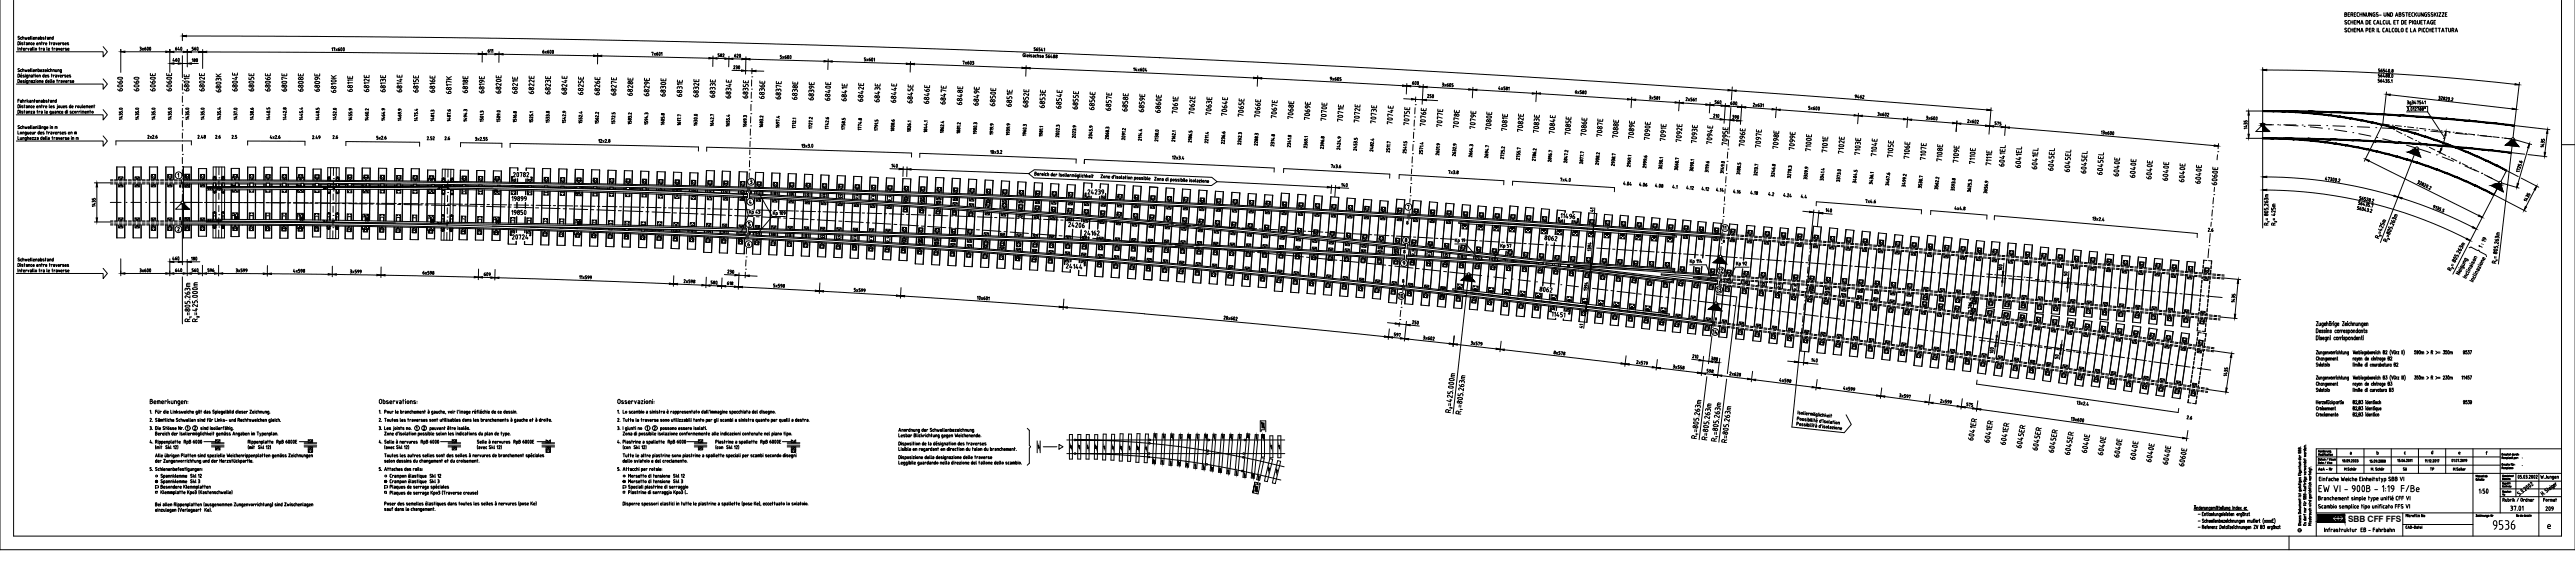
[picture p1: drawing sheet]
<svg xmlns="http://www.w3.org/2000/svg" width="1890mm" height="420mm" viewBox="0 0 1890 420" stroke-linecap="round" stroke-linejoin="round" font-family="sans-serif">
<defs><g id="words">
<g font-size="11">
<text x="92" y="70" transform="rotate(-90 92 70)">6060</text>
<text x="104" y="70" transform="rotate(-90 104 70)">6060</text>
</g>
<text font-size="10.6" x="1825" y="389">9536</text>
<text font-size="9.3" x="1865" y="377">209</text>
<g font-size="8.8">
<text x="1023" y="221">10</text>
<text x="1465" y="262" transform="rotate(-90 1465 262)">100</text>
</g>
<g font-size="8.4">
<text x="538" y="44">620</text>
<text x="537" y="53">230</text>
<text x="1034" y="65">600</text>
<text x="683" y="77" transform="rotate(-90 683 77)">6846E</text>
<text x="1046" y="74">250</text>
<text x="1268" y="79">600</text>
<text x="1256" y="89">210</text>
<text x="984" y="139">140</text>
<text x="533" y="203">230</text>
<text x="1471" y="201" transform="rotate(-90 1471 201)">100</text>
<text x="353" y="205">609</text>
<text x="1035" y="240">250</text>
<text x="1241" y="265">210</text>
<text x="1328" y="268">140</text>
<text x="1513" y="266" transform="rotate(-90 1513 266)">50</text>
</g>
<g font-size="7.9">
<text x="128" y="39">640</text>
<text x="140" y="39">560</text>
<text x="126" y="47">460</text>
<text x="140" y="48">180</text>
<text x="393" y="70" transform="rotate(-90 393 70)">6822E</text>
<text x="441" y="71" transform="rotate(-90 441 71)">6826E</text>
<text x="478" y="72" transform="rotate(-90 478 72)">6829E</text>
<text x="526" y="73" transform="rotate(-90 526 73)">6833E</text>
<text x="538" y="73" transform="rotate(-90 538 73)">6834E</text>
<text x="562" y="73" transform="rotate(-90 562 73)">6836E</text>
<text x="574" y="74" transform="rotate(-90 574 74)">6837E</text>
<text x="586" y="74" transform="rotate(-90 586 74)">6838E</text>
<text x="623" y="75" transform="rotate(-90 623 75)">6841E</text>
<text x="635" y="75" transform="rotate(-90 635 75)">6842E</text>
<text x="647" y="76" transform="rotate(-90 647 76)">6843E</text>
<text x="659" y="76" transform="rotate(-90 659 76)">6844E</text>
<text x="671" y="77" transform="rotate(-90 671 77)">6845E</text>
<text x="695" y="78" transform="rotate(-90 695 78)">6847E</text>
<text x="707" y="78" transform="rotate(-90 707 78)">6848E</text>
<text x="720" y="78" transform="rotate(-90 720 78)">6849E</text>
<text x="744" y="79" transform="rotate(-90 744 79)">6851E</text>
<text x="756" y="80" transform="rotate(-90 756 80)">6852E</text>
<text x="768" y="80" transform="rotate(-90 768 80)">6853E</text>
<text x="780" y="81" transform="rotate(-90 780 81)">6854E</text>
<text x="792" y="81" transform="rotate(-90 792 81)">6855E</text>
<text x="817" y="82" transform="rotate(-90 817 82)">6857E</text>
<text x="841" y="83" transform="rotate(-90 841 83)">6859E</text>
<text x="1257" y="78">560</text>
<text x="1270" y="89">390</text>
<text x="653" y="125">140</text>
<text x="1339" y="158">140</text>
<text x="126" y="193">460</text>
<text x="139" y="193">180</text>
<text x="127" y="201">640</text>
<text x="140" y="201">560</text>
<text x="1519" y="205" transform="rotate(-90 1519 205)">50</text>
<text x="521" y="211">580</text>
</g>
<g font-size="7.5">
<text x="284" y="68" transform="rotate(-90 284 68)">6813E</text>
<text x="296" y="69" transform="rotate(-90 296 69)">6814E</text>
<text x="308" y="69" transform="rotate(-90 308 69)">6815E</text>
<text x="320" y="69" transform="rotate(-90 320 69)">6816E</text>
<text x="332" y="70" transform="rotate(-90 332 70)">6817K</text>
<text x="344" y="69" transform="rotate(-90 344 69)">6818E</text>
<text x="356" y="69" transform="rotate(-90 356 69)">6819E</text>
<text x="381" y="70" transform="rotate(-90 381 70)">6821E</text>
<text x="405" y="70" transform="rotate(-90 405 70)">6823E</text>
<text x="417" y="70" transform="rotate(-90 417 70)">6824E</text>
<text x="429" y="71" transform="rotate(-90 429 71)">6825E</text>
<text x="453" y="71" transform="rotate(-90 453 71)">6827E</text>
<text x="465" y="71" transform="rotate(-90 465 71)">6828E</text>
<text x="502" y="72" transform="rotate(-90 502 72)">6831E</text>
<text x="514" y="72" transform="rotate(-90 514 72)">6832E</text>
<text x="550" y="73" transform="rotate(-90 550 73)">6835E</text>
<text x="598" y="74" transform="rotate(-90 598 74)">6839E</text>
<text x="1144" y="162">11496</text>
</g>
<text font-size="7.1" x="272" y="68" transform="rotate(-90 272 68)">6812E</text>
<g font-size="6.6">
<text x="797" y="144">24239</text>
<text x="375" y="149">19899</text>
<text x="794" y="174">24162</text>
<text x="1761" y="347">Sä</text>
</g>
<text font-size="6.4" x="1723" y="382">SBB CFF FFS</text>
<g font-size="6.2">
<text x="1463" y="93">575</text>
<text x="1671" y="163" transform="rotate(-90 1671 163)">= 425m</text>
<text x="1027" y="195">9</text>
<text x="1448" y="228" transform="rotate(-90 1448 228)">786</text>
<text x="1022" y="248">597</text>
<text x="1255" y="266">388</text>
<text x="1442" y="300">575</text>
</g>
<g font-size="5.7">
<text x="526" y="43">582</text>
<text x="1359" y="73">9462</text>
<text x="197" y="103">4x2.6</text>
<text x="243" y="103">2.6</text>
<text x="275" y="103">5x2.6</text>
<text x="1271" y="143">4.16</text>
<text x="1368" y="150">7x4.6</text>
<text x="1166" y="156">41</text>
<text x="1619" y="171">2.6</text>
<text x="151" y="201">596</text>
<text x="1265" y="201" transform="rotate(-90 1265 201)">12</text>
<text x="1264" y="215" transform="rotate(-90 1264 215)">13</text>
<text x="1162" y="242" transform="rotate(-90 1162 242)">41</text>
<text x="1256" y="246">14</text>
<text x="1251" y="274">598</text>
<text x="1604" y="309">2.6</text>
<text x="1255" y="325">R</text>
</g>
<g font-size="5.3">
<text x="107" y="103">2x2.6</text>
<text x="144" y="103">2.48</text>
<text x="157" y="103">2.6</text>
<text x="325" y="104">2.6</text>
<text x="1268" y="170" transform="rotate(-90 1268 170)">11</text>
<text x="1742" y="176">R</text>
<text x="1748" y="179">R</text>
<text x="1795" y="200">R</text>
<text x="134" y="237">R</text>
<text x="140" y="237">R</text>
<text x="1060" y="304">R</text>
<text x="1067" y="305">R</text>
<text x="1240" y="323">R</text>
<text x="281" y="326" transform="rotate(-90 281 326)">4.</text>
<text x="456" y="326" transform="rotate(-90 456 326)">4.</text>
</g>
<g font-size="4.9">
<text x="1828" y="194">R</text>
<text x="113" y="310" transform="rotate(-90 113 310)">2.</text>
<text x="281" y="310" transform="rotate(-90 281 310)">2.</text>
<text x="456" y="310" transform="rotate(-90 456 310)">2.</text>
<text x="113" y="316" transform="rotate(-90 113 316)">3.</text>
<text x="281" y="316" transform="rotate(-90 281 316)">3.</text>
<text x="456" y="316" transform="rotate(-90 456 316)">3.</text>
<text x="113" y="326" transform="rotate(-90 113 326)">4.</text>
<text x="113" y="346" transform="rotate(-90 113 346)">5.</text>
<text x="281" y="346" transform="rotate(-90 281 346)">5.</text>
<text x="456" y="346" transform="rotate(-90 456 346)">5.</text>
<text x="1783" y="346">TP</text>
<text x="920" y="357">R</text>
</g>
<g font-size="4.4">
<text x="1661" y="166">R</text>
<text x="280" y="304" transform="rotate(-90 280 304)">1.</text>
<text x="455" y="304" transform="rotate(-90 455 304)">1.</text>
</g>
<g font-size="4">
<text x="1745" y="175">2</text>
<text x="1751" y="177">2</text>
<text x="1798" y="198">2</text>
<text x="112" y="304" transform="rotate(-90 112 304)">1.</text>
<text x="924" y="318">L</text>
<text x="1836" y="364">Vu</text>
</g>
<g font-size="3.5">
<text x="1668" y="164">2</text>
<text x="143" y="234">2</text>
<text x="1063" y="301">2</text>
</g>
<g font-size="3.1">
<text x="1663" y="164">1</text>
<text x="1831" y="192">1</text>
<text x="138" y="234">1</text>
<text x="1070" y="302">1</text>
<text x="1244" y="320">1</text>
<text x="1258" y="322">1</text>
</g>
<text font-size="2.6" x="1850" y="343">.</text>
</g></defs>
<!-- layer: RP -->
<g fill="none" stroke="#000" stroke-width=".73">
<path d="M87 132v-2h3v2M87 135v2h3v-2M99 132v-2h3v2M99 135v2h3v-2M111 128h3v2h-3zM111 135v2h3v-2M111 130v2M114 130v2M123 128h3v2h-3zM123 135v2h3v-2M123 128h3M123 130v2"/>
<path d="M126 130v2M136 132v-4h3v4M136 135v2h3v-2M136 130h3v2M136 128h3v2h-3zM136 130v2M136 128h3M147 128h3v2h-3zM147 135v2h3v-2M147 128h3M147 130v2M150 130v2"/>
<path d="M156 131v1M156 131h1M156 131h.1M157 135v2M157 132v-2v-1l1 1v2M157 139v2l1 1v-1v-2v2h-1M157 130h1M157 137v-3h1v3M157 131h1v1h-1zM158 135v2M158 131h1M159 131h.1"/>
<path d="M159 131v1M163 131h.1M163 131v1M163 130h1h1M163 135v2M163 139v2v1M163 137v-3h2v3M163 131h1v1h-1zM163 129v1v2M164 129l1 1v2M165 139v2h-1h-1M165 131h.1"/>
<path d="M165 139v2l-1 1M165 135v2M165 131v1M171 128h3v2h-3zM171 128h3M183 128h3v2h-3zM183 130v2M183 135v2M183 128h3M183 137v-3h3v3M186 139v2h-3v-2M186 135v2"/>
<path d="M186 130v2M195 139v2h3v-2M195 135v2M195 128h3v2h-3zM195 130v2M195 128h3M195 137v-3h3v3M198 130v2M198 135v2M207 130v2M207 135v2M207 128h3v2h-3z"/>
<path d="M207 128h3M207 139h.1M207 139h3M207 137v-3h3v3M210 139h.1M210 139v2h-3v-2M210 135v2M210 130v2M219 128h3v2h-3zM219 128h3M231 139v2h3v-2M231 130v2"/>
<path d="M231 135v2M231 128h3v2h-3zM231 128h3M231 139h3M231 137v-3h3v3M234 135v2M234 130v2M240 132h.1M240 139v2l2 1v-1M240 132l1-2h1h1v2M240 135v1M241 139v2v1l1-1"/>
<path d="M241 135v1M241 132v-2h1v2M241 139h1M241 136v-1h1v1M241 131h1v1h-1zM242 139v2M242 135v1M243 132h.1M247 132h.1M247 132v-2h1h1v2M247 135v1M247 136v-1h2v1"/>
<path d="M247 131h1v1h-1zM248 139h-1M249 139v2l-1 1-1-1M249 139v3h-1h-1v-3M249 132h.1M249 135v1M255 139v2h3v-2M255 135v1M255 130v2M255 128h3v2h-3zM255 128h3M255 139h3"/>
<path d="M255 136v-1h3v1M258 135v1M258 130v2M267 128h3v2h-3zM267 128h3M279 139v3h3v-3M279 136h.1M279 130v3M279 129h3v1h-3zM279 129h3M279 139v1h3v-1M279 136v-1h3v1"/>
<path d="M282 136h.1M282 130v3M291 139v3h3v-3M291 136h.1M291 129h3v1h-3zM291 130v3M291 129h3M291 139v1h3v-1M291 136v-1h3v1M294 136h.1M294 130v3M303 139v3h3v-3"/>
<path d="M303 136h.1M303 131v2M303 129h3v2h-3zM303 129h3M303 139v1h3v-1M303 136v-1h3v1M306 136h.1M306 131v2M315 129h3v2h-3zM315 129h3M324 133h.1M324 133h1"/>
<path d="M324 139v3l1 1M324 136h.1M325 136h.1M325 136v-1h1v1M325 132h1v1h-1zM325 131v2M325 130h1M326 131h-1M326 131v2M326 131h1v2M326 139v1h-1v-1l-1 3h1h1M326 139v3"/>
<path d="M326 136h.1M327 133h.1M331 133h.1M331 133v-2l1-1 1 1v2M331 139v3l1 1 1-1v-3M331 136v1M331 133v-2h1h1v2M331 139v1h1v-1M331 137v-2h2v2M331 132h1v1h-1zM333 139v3l-1 1-1-1M333 136v1"/>
<path d="M333 133h.1M339 139v3h3v-3M339 136v1M339 129h3v2h-3zM339 129h3M339 131v2M339 139v1h3v-1M339 137v-2l3 1v1M342 136v1M342 131v2M351 139v3h3v-3M351 136v1"/>
<path d="M351 131v2M351 129h3v2h-3zM351 129h3M351 139v1h3v-1M351 137v-1h3v1M354 136v1M354 131v2M363 130h4v1h-4zM363 130h4M375 140v3M375 137h.1M375 130h1h-1v1l4 1v-1"/>
<path d="M375 131v3M376 140v1h2v-1M376 137v-1h2v1M378 140v3M378 137h.1M379 132l-1 2M387 140v3h3v-3M387 137h.1M387 132v2M388 140v1h2v-1M388 137v-1h2v1M390 137h.1"/>
<path d="M391 130h-2h2v2h-4v-1M391 132l-1 2M399 137h.1M399 130h4v2h-4zM399 130h4M399 132v2M400 137v-1h2v1M402 137h.1M403 132l-1 2M411 137v1M411 132v2M411 130h4v2h-4z"/>
<path d="M411 130h4M412 138v-1h2v1M414 137v1M415 132l-1 2M423 131h4v1h-4zM423 131h4M435 138h.1M435 132v3M435 131h4v2l-4-1zM435 131h4M436 138v-1h2v1M438 138h.1"/>
<path d="M439 133l-1 2M447 138v1M447 133v2M447 131h4v2h-4zM447 131h4M448 139v-2h2v2M450 138v1M451 133v2M459 138v1M459 133v2M459 131h4v2h-4zM459 131h4"/>
<path d="M460 139v-2h2v2M462 138v1M463 133l-1 2M471 138v1M471 133v2M471 131l4 1v1h-4zM471 131l4 1M472 139v-1h2v1M474 138v1M475 133v2M483 139v1M483 133v3"/>
<path d="M483 132h4v2l-4-1zM483 132h4M486 139v1M487 134v2M495 139v1M495 134v2M495 132h4v2h-4zM495 132h4M499 139l-1 1M499 134v2M507 139v1M507 134v2"/>
<path d="M507 132h4v2h-4zM507 132h4M510 139v2M511 134v2M519 139v2M519 134v2M520 133h3v1h-4zM520 133h3M523 140l-1 1M523 134v3M531 140v2M531 135v2"/>
<path d="M531 133h3v2h-3zM531 133h3M534 140v2M534 135v2M543 135v2M544 133h3v2h-4zM544 133h3M544 140h2v2h-2zM547 135v2M555 135v2M556 133l3 1v1h-4zM556 133l3 1"/>
<path d="M556 140h2v3h-2zM559 135v2M567 135v3M568 134h3v2l-4-1zM568 134h3M571 136v2M580 136l-1 2M580 134h3v2h-3zM580 134h3M583 136v2M591 136v2M592 134h3v2h-4z"/>
<path d="M592 134h3M595 136v2M604 136l-1 3M604 135h3v2l-3-1zM604 135h3M607 137v2M615 137v2M616 135h3v2h-4zM616 135h3M619 137v2M628 137l-1 2M628 135l3 1v1h-3z"/>
<path d="M628 135l3 1M631 137v3M640 138l-1 2M640 136h3v2h-3zM640 136h3M643 138v2M652 138l-1 2M652 136h3v2h-3zM652 136h3M655 138v2M664 138l-1 3M664 137h3v1h-3z"/>
<path d="M664 137h3M667 138v3M676 139v2M676 137h3v2h-3zM676 137h3M679 139v2M688 139v2M688 137l3 1v1h-3zM688 137l3 1M691 139v2M700 140v2M700 138h3v2h-3z"/>
<path d="M700 138h3M703 140v2M712 140v2M712 138h3v2h-3zM712 138h3M724 139h3v2l-3-1zM724 139h3M736 139h3v2h-3zM736 139h3M748 140h3v1h-3zM748 140h3M164 142h.1"/>
<path d="M326 142l-1 1M399 140v3h3v-3M400 140v1h2v-1M411 140v3h3v-2M412 140v1h2v-1M435 141v3h3v-3M436 141v1h2v-1M447 141v3h3v-3M448 141v1h2v-1M459 142v2h3v-2M460 142h2M471 142v2h3v-2"/>
<path d="M472 142h2M483 142v3h3v-3M495 143v2l3 1v-3M507 143v3h3v-3M519 144v2l3 1v-3M531 144v3h3v-3M543 145v2h3v-2M543 140v2M547 140l-1 2M555 145v2l3 1v-3M555 140v2M559 140l-1 2"/>
<path d="M567 146v2h3v-2M567 141v2M571 141l-1 2M579 147v2h3v-2M579 141v3M583 141l-1 3M591 147v2l3 1v-3M591 141v3M595 141l-1 3M603 148v2h3v-2M603 142v3M607 142l-1 3"/>
<path d="M615 148v3h3v-2M615 142v3M619 142l-1 4M627 149v2l3 1v-3M627 142v4M631 142l-1 4M639 150v2h3v-2M639 143v4M643 143l-1 4M651 151v2h3v-2M651 143v5M655 143l-1 5"/>
<path d="M663 155h3M663 154h3v1h-3zM663 151v3M663 148v-2h3v3M663 144v2h4v-2M666 152v2M675 156h3M675 154h3v2h-3zM675 152v2M675 149v-2h4l-1 2M675 144v2h4v-2M678 152v2"/>
<path d="M687 157h3M687 155h3v2h-3zM687 153v2M687 150v-2h4l-1 2M687 144v3h4v-3M690 153v2M699 158h3M699 156h3v2h-3zM699 154v2M699 151v-3l4 1-1 2M700 145l-1 2h4v-2M702 154v2"/>
<path d="M711 158l3 1M711 157h3v2l-3-1zM711 154v3M711 151v-2h4l-1 3M712 145v2l3 1v-3M714 155v2M715 140v2M723 155v2l3 1v-3M723 150v2M724 148l3 1v1h-4zM724 148l3 1M724 146v2h3v-2"/>
<path d="M724 140v3M727 150l-1 2M727 141v2M735 156v2l3 1v-3M735 151v2M736 149h3v2h-4zM736 149h3M736 146v2h3v-2M736 141v2M739 151v2M739 141v2M747 157v2h3v-2"/>
<path d="M748 152l-1 2M748 150h3v2h-3zM748 150h3M748 147v2h3v-2M748 141v3M751 152v2M751 141v3M759 158v2h3v-2M760 153l-1 2M760 151h3v2h-3zM760 151h3M760 147v2h3v-2"/>
<path d="M760 142v2M760 140h3v2h-3zM760 140h3M763 153v2M763 142v2M771 159v2h3v-2M772 154l-1 2M772 152h3v2h-3zM772 152h3M772 147v3h3v-2M772 142v2M772 141h3v1h-3z"/>
<path d="M772 141h3M775 154v2M775 142v3M783 160v2h3v-2M784 154l-1 3M784 153h3v2l-3-1zM784 153h3M784 148v2h3v-2M784 143v2M784 141h3v2h-3zM784 141h3M787 155v2"/>
<path d="M787 143v2M796 155l-1 3M796 154h3v2l-3-1zM796 154h3M796 148v3h3v-2M799 156v2M808 156v3M808 155h3v2l-3-1zM808 155h3M808 149v2h3v-2M808 144v2M811 157v2"/>
<path d="M812 144l-1 2M820 157v3M820 156h3v2l-3-1zM820 156h3M820 149v3h3v-2M820 144v2M820 143h4v1h-4zM820 143h4M823 158v2M824 144v3M832 158v2M832 157h3v2l-3-1z"/>
<path d="M832 157h3M832 150v2h3v-2M832 145v2M833 143h3v2h-4zM833 143h3M835 159v2M836 145v2M844 159v3M844 158h3v2l-3-1zM844 158h3M844 151v2h3l1-2M845 145l-1 3"/>
<path d="M845 144h3v1h-3zM845 144h3M847 160v2M848 145v3M856 159h3v2l-3-1zM856 159h3M856 151v2h3l1-2M857 146l-1 2M857 144h3v2h-3zM857 144h3M860 146v2M868 160h3v2l-3-1z"/>
<path d="M868 160h3M868 152v2h4v-2M869 146v3M869 145h3v2l-3-1zM869 145h3M872 147v2M880 152v2l4 1v-3M881 147v2M881 145h3v2h-3zM881 145h3M884 147v2M893 153l-1 2h4v-2"/>
<path d="M893 148v2M893 146h3v2h-3zM893 146h3M896 148v2M905 153v2l3 1v-3M905 148v2M905 146l3 1v1h-3zM905 146l3 1M908 148v2M917 154v2h3v-2M917 149v2M917 147h3v2h-3z"/>
<path d="M917 147h3M920 149v2M929 154v3h3v-2M929 149v2M929 148h3v1h-3zM929 148h3M932 149v3M941 155v2h3v-2M941 150v2M941 148h3v2h-3zM941 148h3M944 150v2"/>
<path d="M953 156v2h3v-2M953 150v3M953 149h3v2l-3-1zM953 149h3M956 151v2M965 156v2l3 1v-3M965 151v2M965 149l4 1v1h-4zM965 149l4 1M969 151l-1 2M977 157v2h3v-2M977 152v2"/>
<path d="M977 150h4v2h-4zM977 150h4M981 152l-1 2M989 158v2h3v-2M989 152v3M990 151h3v2l-4-1zM990 151h3M993 153v2M1001 158v2l3 1v-3M1002 153l-1 2M1002 151h3v2h-3zM1002 151h3"/>
<path d="M1005 153v2M1013 159v2h3l1-2M1014 154v2M1014 152h3v2h-3zM1014 152h3M1017 154v2M1025 160v2h4v-2M1026 154v3M1026 153h3v2l-3-1zM1026 153h3M1029 155v2M1038 155v2"/>
<path d="M1038 153h3v2h-3zM1038 153h3M1041 155v2M1050 156v2M1050 154h3v2h-3zM1050 154h3M1053 156v2M1062 156v3M1062 155h3v2l-3-1zM1062 155h3M1065 157v2M1074 157v2"/>
<path d="M1074 155l3 1v1h-3zM1074 155l3 1M1077 157v2M1086 158l-1 2M1086 156h3v2h-3zM1086 156h3M1089 158v2M1097 158v3M1097 157h3v2l-3-1zM1097 157h3M1100 159v2M1109 159v2"/>
<path d="M1109 157l3 1v1h-3zM1109 157l3 1M1112 159v3M1120 160v2M1120 158h4v2h-4zM1120 158h4M1132 159h3v2h-3zM1132 159h3M87 165v2h3v-2M87 162v-2h3v2M99 165v2h3v-2M99 162v-2h3v2"/>
<path d="M111 167h3v2h-3zM111 162v-2h3v2M111 169h3M111 165v2M114 165v2M123 167h3v2h-3zM123 162v-2h3v2M123 169h3M123 165v2M126 165v2M136 162v-2h3v2M136 165v4h3v-4"/>
<path d="M136 165v2h3M136 167h3v2h-3zM139 165v2M147 167h3v2h-3zM147 162v-2h3v2M147 169h3M147 165v2M150 165v2M156 165h.1M156 161v-5l1-1 1 1v5v-5h-1v5v-3h1v3M156 165v2l1 1M157 165v2h1v-2"/>
<path d="M157 165h1v1h-1zM157 168h1M158 165v2v1M158 165h.1M159 165h-1M163 165v2l1 1 1-1v-2M163 165h.1M163 165v2h2v-2M163 161v-3h1v3M163 165h1v1h-1zM165 161v-5h-1h-1v5v-5l1-1 1 1v5M165 166h.1"/>
<path d="M165 165h.1M171 169h3M171 167h3v2h-3zM183 167h3v2h-3zM183 169h3M183 161v-5h3v5M183 165v2M183 161v-3h3v3M186 165v2M195 167h3v2h-3zM195 165v2M195 169h3"/>
<path d="M195 161v-5h3v5M195 161v-3h3v3M198 165v2M207 168h3v1h-3zM207 169h3M207 165v3M207 161v-5h3v5M207 161v-3h3v3M210 165v3M219 169h3M219 168h3v1h-3zM231 168h3v2h-3z"/>
<path d="M231 170h3M231 166v2M231 161v-4h3v4M231 161v-2h3v2M234 166v2M240 166h.1M240 166v2h1h1v-2M240 161v-5h1h1v5v-4v-1l-2 1v4v-2h2v2M241 166h1v1h-2zM242 166h.1M246 166v2h1h1v-2M246 166h.1"/>
<path d="M247 166v2h1M247 166h1v1h-1zM247 161v-2h1v3M248 162v-5v-1l-1 1v4v-5h1l1 1v5M248 166h1M249 166h.1M255 170h3M255 168h3v2h-3zM255 166v2M255 162v-5h3v5M255 162v-3h3v3M258 166v2"/>
<path d="M267 170h3M267 168h3v2h-3zM279 170h3M279 168h3v2h-3zM279 166v2M279 162v-5h3v5M279 162v-3h3l-1 3M282 166v2M290 170h4M291 169h3v1h-4zM291 166v3M291 162v-5l3 1v4"/>
<path d="M291 162v-3h2v3M294 166v3M302 171h4M303 169h3v2h-4zM303 167v2M303 162v-4h3v4M303 162v-2h2v2M306 167v2M314 171h4M314 169h4v2h-4zM324 167v1M324 168h.1"/>
<path d="M324 168v1l1 1 1-1v-1M324 163v-5l1-1 1 1v5M324 167v2h1h1v-2M324 167h2v2h-2zM326 160h-2v3v-5h1h1v5M326 168h.1M326 167v1M330 167v1M330 168h.1M330 168v1l1 1 1-1v-1M330 167v2l1 1 1-1v-2M331 167h1v2h-1z"/>
<path d="M331 163v-2h1v2M332 168h.1M332 163v-5h-1l-1 5v-5l1-1 1 1v5M332 167v1M338 171h4M338 170h4v1h-4zM338 167v3M339 163v-5l3 1v4M339 163v-3l2 1v2M342 168v2M350 172h3M350 170h4l-1 2h-3z"/>
<path d="M350 168v2M351 163v-4h3v4M351 163v-2h2v2M354 168v2M362 172h4M363 170h3v2h-4zM375 168l-1 3M375 164v-5l3 1v4M375 164v-3h3l-1 3M378 171h-4v1h1h-1M378 168v3M386 171h4v2h-2h2"/>
<path d="M386 169v2M387 164v-4h3v4M387 164v-2h3l-1 2M390 169v2M398 173h4M398 171h4v2h-4zM398 169v2M399 164v-4h3v4M399 167h2M399 164v-2h2v2M402 169v2M410 173l3 1"/>
<path d="M410 172h4l-1 2-3-1zM410 170v2M411 164v-4l3 1v3M411 167h2M411 164v-1h2v1M414 170v2M422 174h3M422 172h3v2h-3zM434 174h3M434 173h3v1h-3zM434 170v3M435 165v-4h3v4"/>
<path d="M435 167v1h2v-1M435 165v-2h2v2M438 170l-1 3M446 175h3M446 173h3v2h-3zM446 171v2M446 168h.1M446 165l1-3h3v3M447 168l2 1v-1M447 165v-1h2v1M449 171v2M450 168h.1"/>
<path d="M458 175h3M458 173l3 1v1h-3zM458 171v2M458 168h.1M459 165v-3h3v3M459 168v1h2v-1M459 165v-1h2v1M461 171v3M462 168h.1M470 176h3M470 174h3v2h-3zM470 172v2"/>
<path d="M470 168v1M470 165l1-2h3v2M471 168v1h2v-1M471 165h2M473 172v2M474 168v1M482 176h3M482 174h3v2h-3zM482 172v2M482 168v1M482 166l1-3h3v3M485 172v2"/>
<path d="M486 168v1M494 177h3M494 175h3v2h-3zM494 173v2M494 169v1M494 166l1-3h3v3M497 173v2M498 169v1M506 177h3M506 175l3 1v1h-3zM506 173v2M506 169v1"/>
<path d="M506 166l1-3h3v3M509 173v3M510 169l-1 1M518 178h3M518 176h3v2h-3zM518 174v2M518 169v2M518 166l1-2h3v2M521 174v2M522 169l-1 2M530 178h3M530 176l3 1v1h-3z"/>
<path d="M530 174v2M530 169v2M530 167v-3h3v3M533 174v3M533 170v1M542 179h3M542 177h3v2h-3zM542 175v2M542 170v2M542 167v-2h4v2M543 170h2l-1 2h-1zM545 175v2"/>
<path d="M545 170v2M554 179h3M554 178h3v1h-3zM554 175v3M554 170v2M554 167v-2h4l-1 3M555 170h2l-1 3h-1zM557 176v2M557 171v2M566 180h3M566 178h3v2h-3zM566 176v2"/>
<path d="M566 171v2M566 168v-2h4l-1 2M569 176v2M569 171v2M578 179h3v2h-3zM578 177v2M578 171v3M578 168v-2h3v2M581 177v2M581 171v3M590 179l3 1v1h-3zM590 177v2"/>
<path d="M590 171v3M590 168v-2h3v3M593 177v3M593 172v2M602 178v2M602 172v3M602 169v-2h3v2M605 178v2M605 172v3M614 179v2M614 172v4M614 169v-2h3v2"/>
<path d="M617 179v2M617 172v4M626 179v2M626 173v3M626 170v-3h3v3M629 179v3M629 173v3M638 180l-1 2M638 173v4M638 170v-2h3v2M641 173v4M650 173v5"/>
<path d="M650 170v-2h3v2M653 173v5M662 178v-2h3v3M662 174v2h3v-2M662 168v3M662 167h3v2l-3-1zM662 167h3M665 169v2M674 179v-2h3v2M674 177h3M674 176h3M674 174v2h3v-2"/>
<path d="M674 169v2M674 167h3v2h-3zM674 167h3M677 169v2M686 180v-2h3v2M686 178h3M686 177h3M686 174v3h3v-2M686 169v2M686 168h3v1h-3zM686 168h3M689 169v3"/>
<path d="M698 179h3M698 177h3M698 175v2h3v-2M698 170v2M698 168h3v2h-3zM698 168h3M701 170v2M710 179l3 1M710 178h3M710 175v3h3v-3M710 170v2M710 168h3v2h-3z"/>
<path d="M710 168h3M713 170v2M722 180h3M722 178h3v2h-3zM722 176v2M722 173v-2h3v2M725 176v2M734 178l3 1v1h-3zM734 176v2M734 173v-2h3v2M737 176v3M746 179h3v2h-3z"/>
<path d="M746 177v2M746 174v-3l3 1v2M749 177v2M758 179h3v2h-3zM758 177v2M758 174v-2h4l-1 2M761 177v2M770 180h3v2h-3zM770 178v2M770 175v-3l4 1-1 2M773 178v2M782 178v2"/>
<path d="M782 175v-2h4v2M785 178v2M794 179v2M795 161v2h3v-2M797 179v2M806 179v2M806 176v-2h4v2M807 162v2h3v-2M809 179v2M818 180v2M818 177l1-3h3v3M819 163v2h3v-2"/>
<path d="M822 180l-1 2M830 177l1-2h3v2M831 163v3h3l1-2M843 178v-3l3 1v2M843 164v3h3l1-2M855 178v-2h3v2M855 165v3h3l1-2M856 160v3M859 161v2M867 179v-3l3 1v2M867 167v2h3l1-2M868 161v3"/>
<path d="M871 162v2M879 179v-2h3v2M879 168v2h3l1-2M880 162v3M880 161h3v2l-3-1zM880 161h3M883 163v2M891 180v-2h3v2M891 169v2h3l1-2M892 163v3M892 162h3v2l-3-1zM892 162h3"/>
<path d="M895 164v2M903 170v2h3l1-2M904 165v2M904 163h3v2h-3zM904 163h3M907 165v2M915 171v2h3l1-2M916 166v2M916 164h3v2h-3zM916 164h3M919 166v2M927 172v2h3l1-2"/>
<path d="M928 167v2M928 165h3v2h-3zM928 165h3M931 167v2M940 173l-1 2 3 1 1-3M940 168v2M940 166h3v2h-3zM940 166h3M943 168v2M952 174l-1 2 3 1 1-2M952 169v2M952 167l3 1v1h-3z"/>
<path d="M952 167l3 1M955 169v3M964 175l-1 3h4v-2M964 170v2M964 168l3 1v2l-3-1zM964 168l3 1M967 171v2M976 177l-1 2h3l1-2M976 171v3M976 170h3v2l-3-1zM976 170h3M979 172v2"/>
<path d="M988 178l-1 2h4v-2M988 173v2M988 171h3v2h-3zM988 171h3M991 173v2M1000 179l-1 2 4 1v-3M1000 174v2M1000 172h3v2h-3zM1000 172h3M1003 174v2M1012 175v2M1012 173l3 1v1h-3z"/>
<path d="M1012 173l3 1M1015 175v3M1024 176v3M1024 175h4l-1 2-3-1zM1024 175h4M1027 177v2M1036 178h3v2M1036 178v2M1036 176h3v2h-3zM1036 176h3M1037 160v2l3 1 1-3M1048 179v2"/>
<path d="M1048 179h3v2M1048 177l3 1v1h-3zM1048 177l3 1M1049 161v2h4v-2M1060 178l3 1v2l-3-1zM1060 178l3 1M1062 162l-1 2h4v-2M1072 180h3v2h-3zM1072 180h3M1074 164l-1 4h4v-4M1074 162v1M1077 162v1"/>
<path d="M1085 165v3l3 1v-4M1085 163h.1M1088 163h.1M1097 165l-1 4h4v-4M1097 164h.1M1100 164h.1M1108 166v4h4v-4M1108 164v1M1112 165h.1M1120 167l-1 4h4v-4M1120 165h.1M1123 165h.1"/>
<path d="M1124 160l-1 2M1132 167l-1 4 4 1v-4M1132 166h.1M1132 161v2M1135 166h.1M1135 161v2M1143 168v4h3v-4M1143 166v1M1146 167h.1M1155 169l-1 4h4v-4M1155 167h.1M1155 162v2"/>
<path d="M1158 167h.1M1158 162v2M1166 170v3l4 1-1-4M1166 168h.1M1167 163v2M1167 161h3v2h-3zM1167 161h3M1170 168h.1M1170 163v2M1178 170l-1 4h4v-3M1178 169h.1M1178 164v2"/>
<path d="M1178 162h4l-1 2h-3zM1178 162h4M1180 167h.1M1181 169h.1M1181 164v2M1189 171v4h4v-4M1189 169v1M1190 164v2M1190 163h3v1h-3zM1190 163h3M1193 170h.1M1193 164v3"/>
<path d="M1201 172l-1 4h4v-4M1201 170h.1M1201 165v2M1202 163h3v2h-4zM1202 163h3M1204 170v1M1205 165l-1 2M1213 173l-1 4h4v-4M1213 171h.1M1213 166v2M1213 164h3v2h-3zM1213 164h3"/>
<path d="M1216 171v1M1216 166v2M1224 173v4l3 1v-4M1224 172h.1M1225 167l-1 2M1225 165h3v2h-3zM1225 165h3M1227 172h.1M1228 167v2M1235 173v2h4v-2M1236 167v3M1236 166h3v2l-3-1z"/>
<path d="M1236 166h3M1239 168v2M1247 173v3h3v-2M1247 168v2M1247 166l3 1v1h-3zM1247 166l3 1M1250 168v3M1258 174v2h3v-2M1258 169v2M1258 167h3v2h-3zM1258 167h3M1261 169v2"/>
<path d="M1270 175v2h3v-2M1270 170v2M1270 168h3v2h-3zM1270 168h3M1273 170v2M1282 176v2h3l1-2M1283 171v2M1283 169h3v2h-3zM1283 169h3M1286 171v2M1295 177v2h3v-2M1295 172v2"/>
<path d="M1295 170h4v2h-4zM1295 170h4M1299 172l-1 2M1307 178v2h3v-2M1307 172v3M1307 171h4v2l-4-1zM1307 171h4M1311 173l-1 2M1319 178v3h3v-2M1319 173v2M1319 172h4l-1 2-3-1zM1319 172h4"/>
<path d="M1322 174v2M1331 179v3h3v-2M1331 174v2M1331 172l4 1-1 1h-3zM1331 172l4 1M1334 174v3M1343 175v2M1343 173l4 1-1 1h-3zM1343 173l4 1M1346 175v3M1355 176v2M1355 174h4l-1 2h-3z"/>
<path d="M1355 174h4M1358 176v2M1367 177v2M1367 175h4l-1 2h-3zM1367 175h4M1370 177v2M1379 178v2M1379 176h4l-1 2h-3zM1379 176h4M1382 178v2M1391 179v2M1391 177h4l-1 2h-3z"/>
<path d="M1391 177h4M1394 179v2M1403 180v2M1403 178h4l-1 2h-3zM1403 178h4M1406 180v2M1415 179h3v2h-3zM1415 179h3M1427 180h3v2h-3zM1427 180h3M578 181h3M590 181h3"/>
<path d="M602 182h3M602 180h3v2h-3zM613 182l4 1M614 181h3v2l-4-1zM625 183h4M626 181l3 1v1h-4zM637 184h4M637 182h4v2h-4zM641 180v2M649 185h4M649 183h4v2h-4zM650 181l-1 2"/>
<path d="M653 181v2M661 185l4 1M661 184h4v2l-4-1zM662 181l-1 3M665 182v2M673 186h3M673 184l4 1-1 1h-3zM674 182l-1 2M677 182v3M685 187h3M685 185h4l-1 2h-3zM686 183l-1 2"/>
<path d="M689 183v2M697 188h3M697 186h4l-1 2h-3zM698 184l-1 2M698 181v-2h3v2M701 184v2M709 188l3 1M709 187h4l-1 2-3-1zM710 185l-1 2M710 182v-3l3 1v2M713 185v2M721 189l3 1"/>
<path d="M721 188h4l-1 2-3-1zM721 185v3M722 182v-2h3v3M725 186v2M733 190h3M733 188l4 1-1 1h-3zM733 186v2M734 183v-2h3v2M734 181h3M734 180h3M737 186v3M745 191h3"/>
<path d="M745 189v-2v2h3M745 189h3v2h-3zM746 184v-2h3v2M746 181h3M749 187l-1 2M757 192h3M757 190h3v2h-3zM757 188v2M758 185v-2h3v2M758 181h3M761 188l-1 2M769 193h3"/>
<path d="M769 191h3v2h-3zM769 189v2M770 186v-2h3v2M770 182h3M773 189l-1 2M781 190v2M782 193h.1M782 187v-2h3v2M782 182h3M782 180h3v2h-3zM785 190l-1 2h-3v2M793 191v2"/>
<path d="M794 188v-2h3v2M794 182l3 1M794 181h3v2l-3-1zM795 193h1v2h-1h1M797 191l-1 2M805 196h3M805 194h3v2h-3zM805 192v2M806 189v-3l3 1v2M806 183h3M806 181h3v2h-3zM809 192l-1 2"/>
<path d="M817 197h3M817 195h3v2h-3zM817 193v2M818 190v-3l3 1v2M818 184h3M818 182h3v2h-3zM821 193l-1 2M829 197l3 1M829 196h3v2l-3-1zM829 194v2M830 191v-3l3 1v2M830 184h3"/>
<path d="M830 182h3v2h-3zM830 180v2M833 194l-1 2M834 180l-1 2M841 199h3M841 197h3v2h-3zM841 195v2M842 192v-3l3 1v2M842 185h3M842 183h3v2h-3zM842 181v2M845 195l-1 2"/>
<path d="M846 181l-1 2M853 200h3M853 198h3v2h-3zM853 196v2M854 193v-3l3 1v2M854 185h3M854 183h4l-1 2h-3zM854 181v2M857 196l-1 2M858 181v2M865 199h3v2h-3zM865 197v2"/>
<path d="M866 194v-3l3 1v2M866 186h3M866 184h4l-1 2h-3zM866 182v2M869 197l-1 2M870 182v2M877 200h3v2h-3zM877 198v2M878 195v-3l3 1v2M878 186h4M878 184l4 1v1h-4zM878 182v2"/>
<path d="M881 198l-1 2M882 182v3M889 199v2M890 196v-2h3v2M890 187h4M890 185h4v2h-4zM891 183l-1 2M893 199l-1 2M894 183v2M901 200v2M902 197v-2h3v2M902 187h4"/>
<path d="M902 186h4v1h-4zM903 183l-1 3M903 180v-2h3v3M906 184v2M914 198v-2h3v2M914 188h4M914 186h4v2h-4zM915 184l-1 2M915 181v-2h3v2M918 184v2M926 199v-2h3v2M926 188l4 1"/>
<path d="M927 187h3v2l-4-1zM927 185v2M927 182v-3h3v3M930 185v2M938 189h4M939 187h3v2h-4zM939 185v2M939 182v-2h3v2M942 185v2M951 190h3M951 188h3v2h-3zM951 186v2"/>
<path d="M951 183v-2h3v2M954 186v2M963 190h3M963 189h3v1h-3zM963 186v3M963 183v-2h3v3M966 187v2M975 191h3M975 189h3v2h-3zM975 187v2M975 184v-2h3v2M978 187v2"/>
<path d="M987 192h3M987 190h3v2h-3zM987 188v2M987 185v-3l3 1v2M990 188v2M999 192h3M999 190l3 1v1h-3zM999 188v2M999 185v-2h3v2M1002 188v3M1011 193h3M1011 191h3v2h-3z"/>
<path d="M1011 189v2M1011 186v-2h3v2M1012 180l-1 2 4 1v-2M1014 189v2M1023 194h3M1023 192h3v2h-3zM1023 190v2M1023 187v-3l3 1v2M1024 181l-1 3h4v-2M1035 194h3M1035 192l3 1v1h-3zM1035 190v2l3 1"/>
<path d="M1036 183l-1 4M1038 190v3M1039 183l-1 4M1047 195h3M1047 193h3v2h-3zM1047 191v2h3M1047 184v4M1050 191v2M1051 184l-1 4M1059 196h3M1059 194h3v2h-3zM1059 192v2h3"/>
<path d="M1060 185l-1 4M1060 180l3 1v2M1060 180v2M1062 192v2M1063 186l-1 3M1071 196h3M1071 195h3v1h-3zM1071 192v3M1071 187v2M1072 182v2M1074 192v3M1075 187l-1 3"/>
<path d="M1075 182v2M1082 197h4M1083 195h3v2h-4zM1083 193v2M1083 188v2M1084 183l-1 2M1084 181h3v2h-3zM1084 181h3M1084 188h1v3l-1-1zM1086 193v2M1086 188v2M1087 183l-1 2"/>
<path d="M1094 198h3M1094 196h3v2h-3zM1094 194v2M1095 189l-1 2M1095 184v2M1095 182l3 1v1h-3zM1095 182l3 1M1096 189h1v2h-2zM1097 194v2M1098 190v1M1098 184v3M1106 198l3 1"/>
<path d="M1106 197h3v2l-3-1zM1106 194v3M1106 191h.1M1107 185l-1 3M1107 184h3v2l-3-1zM1107 184h3M1109 195v2M1109 191v1M1110 186v2M1117 199h3M1117 197h3v2h-3zM1117 195v2"/>
<path d="M1118 192h.1M1118 187v2M1118 185h4l-1 2h-3zM1118 185h4M1121 195l-1 2M1121 192v1M1121 187v2M1129 198l3 1v1h-3zM1129 196v2M1129 192v2M1130 188l-1 2M1130 186h3v2h-3z"/>
<path d="M1130 186h3M1132 196v3M1132 193v1M1133 188v2M1140 199h3v2h-3zM1140 197v2M1141 193v2M1141 189v2M1141 187l3 1v1h-3zM1141 187l3 1M1144 197l-1 2M1144 194v1"/>
<path d="M1144 189v2M1152 198v2M1153 190v2M1153 188h3v2h-3zM1153 188h3M1155 198v3M1156 190v2M1163 199v3M1164 191v2M1164 189h4l-1 2h-3zM1164 189h4M1167 200l-1 2"/>
<path d="M1167 191v2M1176 191v3M1176 190h3v2l-3-1zM1176 190h3M1179 192v2M1187 192v2M1187 190l4 1-1 1h-3zM1187 190l4 1M1190 192v2M1199 193v2M1199 191l3 1v1h-3zM1199 191l3 1"/>
<path d="M1202 193v3M1210 193v3M1211 192h3v2l-4-1zM1211 192h3M1214 194v2M1222 194v2M1222 192l3 1v1h-3zM1222 192l3 1M1225 194v3M1233 197v3M1233 196h3v2l-3-1zM1233 196h3"/>
<path d="M1236 198v2M1244 198v2M1244 196l4 1-1 1h-3zM1244 196l4 1M1247 198v3M1255 199v2M1255 197h4v2h-4zM1255 197h4M1259 199l-1 2M1267 200v2M1267 198h4l-1 2h-3zM1267 198h4"/>
<path d="M1270 200v2M1280 199h3v2h-3zM1280 199h3M1293 200h3v2h-4zM1293 200h3M1343 180v2l3 1v-2M1355 181v2l3 1v-3M1367 182v2l3 1v-3M1379 183v2h3v-2M1391 184v2h3v-2M1403 185v2h3v-2M1415 186v2h3v-2"/>
<path d="M1415 181v2M1418 181v2M1427 187v2h3v-2M1427 182v2M1430 182v2M1439 188v2h3v-2M1439 183v2M1439 181h3v2h-3zM1439 181h3M1442 183v2M1451 189v2h3v-2M1451 184v2"/>
<path d="M1451 182h3v2h-3zM1451 182h3M1454 184v2M1463 184l-1 3M1463 183h3v2l-3-1zM1463 183h3M1466 185v2M1474 191v2h3v-2M1475 186l-1 2M1475 184h3v2h-3zM1475 184h3M1478 186v2"/>
<path d="M1486 192v2h3v-2M1486 186v3M1487 185h3v2l-4-1zM1487 185h3M1490 187l-1 2M1498 193v2h3v-2M1498 187v3M1499 186h3v2l-4-1zM1499 186h3M1502 188l-1 2M1510 194v2h3v-2M1510 189v2"/>
<path d="M1511 187h3v2h-4zM1511 187h3M1514 189l-1 2M1522 195v2h3v-2M1522 190v2M1523 188h3v2h-4zM1523 188h3M1526 190l-1 2M1534 196v2h3v-2M1534 191v2M1534 189h4v2h-4zM1534 189h4"/>
<path d="M1538 191l-1 2M1546 197v2h3v-2M1546 192v2M1546 190h4l-1 2h-3zM1546 190h4M1549 192v2M1558 198v2h3v-2M1558 193v2M1558 191h4l-1 2h-3zM1558 191h4M1561 193v2M1570 199v2h3v-2"/>
<path d="M1570 194v2M1570 192h4l-1 2h-3zM1570 192h4M1573 194v2M1582 195v2M1582 193h4l-1 2h-3zM1582 193h4M1585 195v2M1594 196v2M1594 194h3v2h-3zM1594 194h3M1597 196v2"/>
<path d="M1606 197v2M1606 195l3 1v1h-3zM1606 195l3 1M1609 197v2M1618 198v2M1618 196l3 1v1h-3zM1618 196l3 1M1621 198v3M865 201h3M877 202h3M889 203h3M889 201h3v2h-3z"/>
<path d="M901 204h3M901 202h3v2h-3zM905 200l-1 2M913 205h3M913 203h3v2h-3zM913 201v2M917 201l-1 2M925 206h3M925 204l3 1v1h-3zM925 202v2M928 202v3M937 207h3"/>
<path d="M937 205l3 1v1h-3zM937 203v2M938 200v-2h3v2M940 203v3M949 208l3 1M949 206l3 1v2l-3-1zM949 204v2M950 201v-2h3v3M952 205v2M961 209l3 1M961 208h3v2l-3-1zM961 205v3"/>
<path d="M962 202v-2l3 1v2M964 206v2M973 211h3M973 209h3v2h-3zM973 207v2M974 204v-3l3 1v2M976 207v2M985 212h3M985 210h3v2h-3zM985 208v2M986 205v-2h3v2M988 208v2"/>
<path d="M997 213h3M997 211l3 1v1h-3zM997 209v2M998 206v-2h3v2M1000 209v3M1009 214l3 1M1009 212l3 1v2l-3-1zM1009 210v2M1010 207v-2h3v3M1012 211v2M1022 209v-3l3 1v2M1033 210l1-2h3v2"/>
<path d="M1045 218h3M1045 216l3 1v1h-3zM1045 214v2M1045 211l1-2h3v2M1048 214v3M1057 219l3 1M1057 218h3v2l-3-1zM1057 215v3h3M1058 210l-1 2 1-2 3 1-1 2 1-2zM1060 216v2M1069 219h3v2h-3zM1069 217v2"/>
<path d="M1069 213v1M1069 212l1-4 3 1v3M1072 217v2M1073 214h-1M1080 218v2M1081 215h.1M1081 213v-4l4 1-1 4M1084 218l-1 3M1084 215h.1M1092 219v2M1092 216h.1M1092 215l1-4h3v4"/>
<path d="M1095 220v2M1096 216l-1 1M1104 217v1M1104 216v-4h4l-1 4M1107 218h.1M1115 219h.1M1115 217l1-4 3 1v4M1118 219h.1M1127 219v-4h4l-1 4M1129 200h3M1138 220l1-4h3v4M1140 201h3"/>
<path d="M1152 202h3M1152 200l3 1v1h-3zM1163 203l3 1M1163 202h3v2l-3-1zM1174 205h4M1175 203h3v2h-4zM1175 201v2M1178 201v2M1186 206h3M1186 204l3 1v1h-3zM1186 202v2M1190 203l-1 2"/>
<path d="M1198 207l3 1M1198 205l3 1v2l-3-1zM1198 203v2M1201 204v2M1209 209h3M1209 207l3 1v1h-3zM1209 205v2M1213 205l-1 3M1220 210l4 1M1221 209h3v2l-4-1zM1221 206v3M1224 207v2"/>
<path d="M1232 209l3 1M1232 208h3v2l-3-1zM1232 205v3M1235 206v2M1243 211h3M1243 209h3v2h-3zM1243 207v2M1244 203v1M1247 207l-1 2M1247 204h.1M1254 212h3M1254 210l3 1v1h-3z"/>
<path d="M1255 208l-1 2M1255 204v1M1256 204h1v2h-1zM1258 204v2M1266 213l3 1M1266 212h3v2l-3-1zM1266 210v2M1267 205v2M1268 205h1v2h-1zM1270 210l-1 2M1270 205v2M1278 215h4"/>
<path d="M1279 213l3 1v1h-4zM1279 211v2M1279 206v2M1280 201v2M1282 212v2M1283 206l-1 3M1283 201v2M1291 217h3M1291 215h3v2h-3zM1291 213v2M1292 207v3M1292 202v2"/>
<path d="M1295 213l-1 2M1295 207v3M1296 202l-1 2M1303 218h3M1303 216l3 1v1h-3zM1303 214v2M1304 208v3M1304 202v3M1305 201h3v2l-4-1zM1305 201h3M1306 215v2M1307 208v4"/>
<path d="M1308 203l-1 2M1315 220h3M1315 218h3v2h-3zM1315 216v2M1316 208l-1 5M1316 203v2M1316 202h4v2l-4-1zM1316 202h4M1318 216v2M1319 209v4M1320 204l-1 2M1327 219l3 1v1h-4z"/>
<path d="M1327 217v2M1327 214l1-2h3v3M1328 209v3h3v-2M1328 204v2M1328 202l4 1-1 1h-3zM1328 202l4 1M1330 218v2M1331 204v3M1339 219v2M1339 216l1-2h3l-1 2M1340 210v2l3 1v-3M1340 205v2"/>
<path d="M1340 203l4 1-1 1h-3zM1340 203l4 1M1342 219v2M1343 205v3M1351 217v-2l4 1-1 2M1352 211v2l3 1v-3M1352 206v2M1352 204h4l-1 2h-3zM1352 204h4M1355 206v2M1363 219v-2h4l-1 2M1364 212v2l3 1v-3"/>
<path d="M1364 207v2M1364 205h3v2h-3zM1364 205h3M1367 207v2M1376 213v2h3v-2M1376 208v2M1376 206h3v2h-3zM1376 206h3M1379 208v2M1388 214v2h3v-2M1388 209v2M1388 207h3v2h-3z"/>
<path d="M1388 207h3M1391 209v2M1400 215l-1 2h4v-2M1400 210v2M1400 208h3v2h-3zM1400 208h3M1403 210v2M1411 220h3M1411 218h4l-1 2h-3zM1412 216l-1 2M1412 213v-2h3v2M1415 216v2"/>
<path d="M1423 219h4l-1 2h-3zM1424 217l-1 2M1424 214v-2h3v2M1427 217v2M1435 220h3v2h-3zM1435 218v2M1436 215v-2h3v2M1439 218l-1 2M1448 216v-2h3v2M1451 219l-1 2M1460 220l-1 2M1460 217v-2h3v2"/>
<path d="M1463 220v2M1472 218v-2h3v2M1484 219v-2h3v2M1496 220v-2h3v2M1582 200l-1 2h4v-2M1594 201l-1 2 4 1v-3M1606 202l-1 2 4 1v-3M1618 203l-1 2 4 1v-2M1069 221h3M1080 222h3M1080 220l3 1v1h-3zM1092 223l3 1"/>
<path d="M1092 221l3 1v2l-3-1zM1103 224l3 1M1103 223h3v2l-3-1zM1103 221v2M1107 221l-1 2M1115 226h3M1115 224h3v2h-3zM1115 222v2M1118 222v2M1126 227h3M1126 225l3 1v1h-3zM1126 223v2"/>
<path d="M1127 220h.1M1130 224l-1 2M1130 221h.1M1138 225v2M1138 222h.1M1141 227h-3l-1 1 2 1-2-1M1141 225v2M1141 222h.1M1149 228h3v2h-1h1M1149 226v2M1150 223h.1M1150 221v-4l4 1-1 4"/>
<path d="M1153 226l-1 2M1153 223h.1M1160 231l4 1M1161 229l3 1v2l-4-1zM1161 227v2M1161 224h.1M1161 223l1-4h3v4M1164 228v2M1164 225h.1M1172 232l3 1M1172 231h3v2l-3-1zM1172 229v2"/>
<path d="M1173 226h.1M1173 224v-4h4l-1 4M1176 229l-1 2M1176 226h.1M1183 234h4M1184 232h3v2h-4zM1184 230v2M1184 227h.1M1184 225l1-4 3 1v4M1187 230v2M1187 227h.1M1195 235l3 1"/>
<path d="M1195 233l3 1v2l-3-1zM1195 231v2M1196 228h.1M1196 227v-4h4l-1 4M1198 232v2M1199 228v1M1206 237h4M1207 235h3v2h-4zM1207 233v2M1207 229v1M1207 228l1-4 3 1v3M1210 233v2"/>
<path d="M1210 230h.1M1218 238h3M1218 236l3 1v1h-3zM1218 234v2M1219 231h.1M1219 229v-3h4l-1 4M1221 234v3M1222 231h.1M1229 239l3 1M1229 238h3v2l-3-1zM1229 235v3M1230 232v-2l3 1v2"/>
<path d="M1233 236l-1 2M1240 239h3v2h-3zM1240 237v2M1241 234v-2h3v2M1244 237l-1 2M1252 238l-1 2M1252 235v-2h3v3M1255 239l-1 2M1263 240v2M1264 237v-3l3 1v2M1267 240l-1 2M1276 238l1-2h3l-1 3"/>
<path d="M1289 240v-2h3v2M1326 221h4M1338 223h4M1339 221h3v2h-4zM1350 224l3 1M1350 222l4 1-1 2-3-1zM1351 220l-1 2M1354 221v2M1362 226h3M1362 224h4l-1 2h-3zM1363 222l-1 2M1366 222v2"/>
<path d="M1374 227l3 1M1374 226h3v2l-3-1zM1375 223l-1 3M1375 220v-2l3 1v2M1378 224l-1 2M1386 229h3M1386 227h3v2h-3zM1386 225v2M1387 222v-2h3v2M1390 225l-1 2M1398 230l3 1M1398 229h3v2l-3-1z"/>
<path d="M1398 226v3M1399 223v-2l3 1v2M1401 227v2M1410 228v2l3 1v-3M1411 223v2M1411 221l3 1v1h-3zM1411 221l3 1M1414 223v2M1422 230v2h3v-2M1423 224l-1 3M1423 223h3v2l-3-1zM1423 223h3"/>
<path d="M1423 221h3M1426 225v2M1434 231v2l3 1v-2M1435 226l-1 2M1435 224l3 1v1h-3zM1435 224l3 1M1435 222h3M1438 226v3M1446 233v2h3v-2M1447 228l-1 2M1447 221h3v2h-3zM1450 228l-1 2"/>
<path d="M1458 234v3h3v-2M1459 229l-1 2M1459 228h3v2l-3-1zM1459 228h3M1459 224h4M1459 222h4v2h-4zM1462 230v2M1470 236v2l3 1v-2M1471 231l-1 2M1471 229l3 1v1h-3zM1471 229l3 1M1471 225h3"/>
<path d="M1471 223h4l-1 2h-3zM1472 221l-1 2M1474 231v3M1475 221v2M1482 238v2h3v-2M1483 233l-1 2M1483 231h3v2h-3zM1483 231h3M1483 226h3M1483 224h4l-1 2h-3zM1484 222l-1 2M1486 233l-1 2"/>
<path d="M1487 222v2M1494 239l-1 3h4v-2M1494 234v2M1495 232l3 1v2l-4-1zM1495 232l3 1M1495 227h3M1495 225h3v2h-3zM1495 223v2M1498 235l-1 2M1499 223l-1 2M1506 236v2M1507 234l3 1v1h-4z"/>
<path d="M1507 234l3 1M1507 228h3M1507 226h3v2h-3zM1507 224v2M1508 221v-2h3v2M1510 236l-1 2M1511 224l-1 2M1518 238v2M1519 236h3l-1 2h-3zM1519 236h3M1519 229h3M1519 227h3v2h-3z"/>
<path d="M1519 225v2M1520 222v-2h3v2M1521 238v2M1523 225l-1 2M1530 239v2M1530 237l4 1-1 2-3-1zM1530 237l4 1M1531 230h3M1531 228h3v2h-3zM1531 226v2M1532 223v-2h3v2M1533 240v2"/>
<path d="M1534 226v2M1542 239l4 1-1 1h-3zM1542 239l4 1M1543 231h3M1543 229h3v2h-3zM1543 227v2M1543 224l1-2h3v2M1546 227v2M1555 232h3M1555 230h3v2h-3zM1555 228v2M1555 225l1-2h3v2"/>
<path d="M1558 228v2M1567 233h3M1567 231h3v2h-3zM1567 229v2M1567 226l1-2h3v2M1570 229v2M1579 234h3M1579 232h3v2h-3zM1579 230v2M1579 227v-2h4l-1 2M1582 230v2M1591 235h3"/>
<path d="M1591 233l3 1v1h-3zM1591 231v2M1591 228v-2h4l-1 2M1594 231v3M1602 236h4M1603 234l3 1v1h-4zM1603 232v2M1603 229v-2h4l-1 2M1606 232v3M1614 237l4 1M1615 236h3v2l-4-1zM1615 233v3"/>
<path d="M1615 230v-2h3v3M1618 234v2M1240 241h3M1251 242h3M1251 240l3 1v1h-3zM1263 244h3M1263 242h3v2h-3zM1275 245h4M1276 243l3 1v1h-4zM1276 241v2M1279 242v2M1288 247h3"/>
<path d="M1288 245h3v2h-3zM1288 243v2M1292 243l-1 2M1300 248h3M1300 246l3 1v1h-3zM1300 244v2M1301 241v-2h3v3M1303 245v2M1312 250h3M1312 248h3v2h-3zM1312 246v2M1312 243l1-2h3v2"/>
<path d="M1315 246v2M1323 251l4 1M1324 249l3 1v2l-4-1zM1324 247v2M1324 244l1-2h3l-1 3M1327 248v2M1335 253h3M1336 251h3l-1 2h-3zM1336 249v2M1336 246l1-2h3l-1 2M1339 249v2M1347 254l3 1"/>
<path d="M1347 252l4 1-1 2-3-1zM1348 250l-1 2M1348 247v-2h4l-1 3M1351 251v2M1359 256h3M1359 254h3v2h-3zM1360 252l-1 2M1360 249v-2h3v2M1363 252l-1 2M1371 257l3 1M1371 256h3v2l-3-1zM1371 253v3"/>
<path d="M1372 250v-2l3 1v2M1375 254l-1 2M1383 259h3M1383 257h3v2h-3zM1383 255v2M1384 252v-2h3v2M1386 255v2M1395 259h3v2l-3-1zM1395 256v3M1396 253v-2l3 1v2M1398 257v2M1407 258v2"/>
<path d="M1407 255l1-2h3v2M1410 258v3M1419 260v2M1419 257l1-3 3 1-1 2M1431 258v-2h4l-1 3M1443 260v-2h3v2M1506 241l-1 2 4 1v-3M1518 243l-1 2h3l1-2M1530 244l-1 3h3l1-2M1541 246v2l3 1 1-3M1542 241v2M1545 241v3"/>
<path d="M1553 248v2h3v-2M1554 243v2M1554 241h3v2h-3zM1554 241h3M1557 243v2M1565 249v3h3v-2M1566 244v2M1566 243h3v2l-3-1zM1566 243h3M1569 245v2M1577 251v2l3 1v-2M1578 246v2"/>
<path d="M1578 244l3 1v1h-3zM1578 244l3 1M1581 246v3M1589 253v2h3v-2M1590 248l-1 2M1590 246h3v2h-3zM1590 246h3M1593 248v2M1601 255v2h3v-2M1602 249l-1 3M1602 248h3v2l-3-1zM1602 248h3"/>
<path d="M1605 250l-1 2M1613 256l-1 2 4 1v-2M1614 251l-1 2M1614 249l3 1v2l-3-1zM1614 249l3 1M1617 252l-1 2M1395 260l3 1M1406 262h4M1407 260l3 1v1h-4zM1418 263l4 1M1419 262h3v2l-4-1zM1422 260v2"/>
<path d="M1430 265l3 1M1430 263l4 1-1 2-3-1zM1431 261l-1 2M1434 262v2M1442 267h3M1442 265h3v2h-3zM1443 263l-1 2M1446 263l-1 2M1453 268l4 1M1454 266l3 1v2l-4-1zM1454 264v2M1454 261l1-2 3 1v2"/>
<path d="M1457 265v2M1465 270h4M1466 268l3 1v1h-4zM1466 266v2M1466 263l1-2h3l-1 2M1469 266v3M1477 271l3 1M1477 270h4l-1 2-3-1zM1478 268l-1 2M1478 265v-3l4 1-1 2M1481 268v2M1489 273l3 1"/>
<path d="M1489 271l4 1-1 2-3-1zM1490 269l-1 2M1490 266v-2h4l-1 3M1493 270v2M1501 275h3M1501 273h3v2h-3zM1502 271l-1 2M1502 268v-2h3v2M1505 271l-1 2M1513 276l3 1M1513 275h3v2l-3-1zM1513 272v3"/>
<path d="M1514 270v-3l3 1v2M1517 273l-1 2M1525 278l3 1M1525 276l3 1v2l-3-1zM1525 274v2M1526 271v-2h3v3M1528 275v2M1537 280h3M1537 278h3v2h-3zM1537 276v2M1538 273v-2h3v2M1540 276v2"/>
<path d="M1549 280h3v2l-3-1zM1549 278v2M1549 275l1-3 3 1v2M1552 278v2M1561 279v2M1561 276l1-2 3 1v2M1564 280v2M1573 278l1-2h3l-1 2M1585 280v-3l4 1-1 2M1549 281l3 1M1560 283l4 1M1561 281l3 1v2l-4-1z"/>
<path d="M1572 285h3M1572 283l4 1-1 1h-3zM1573 281l-1 2M1576 281v3M1584 287h3M1584 285h4l-1 2h-3zM1585 283l-1 2M1588 283v2M1596 288l3 1M1596 287h3v2l-3-1zM1597 284l-1 3M1597 281v-2l3 1v2"/>
<path d="M1600 285l-1 2M1608 290h3M1608 288l3 1v1h-3zM1608 286v2M1609 283v-2h3v3M1612 287l-1 2M226 330h3v2h-3zM226 332h3M401 330h3v2h-3zM401 332h3M581 330h3v2h-3zM581 332h3"/>
<circle cx="88" cy="136" r=".3"/>
<circle cx="88" cy="130" r=".3"/>
<circle cx="89" cy="131" r=".6"/>
<circle cx="89" cy="136" r=".6"/>
<circle cx="90" cy="130" r=".3"/>
<circle cx="90" cy="136" r=".3"/>
<circle cx="100" cy="130" r=".3"/>
<circle cx="100" cy="136" r=".3"/>
<circle cx="101" cy="131" r=".6"/>
<circle cx="101" cy="136" r=".6"/>
<circle cx="102" cy="136" r=".3"/>
<circle cx="102" cy="130" r=".3"/>
<circle cx="112" cy="129" r=".3"/>
<circle cx="112" cy="136" r=".3"/>
<circle cx="112" cy="130" r=".3"/>
<circle cx="113" cy="131" r=".6"/>
<circle cx="113" cy="136" r=".6"/>
<circle cx="114" cy="129" r=".3"/>
<circle cx="114" cy="136" r=".3"/>
<circle cx="114" cy="130" r=".3"/>
<circle cx="124" cy="136" r=".3"/>
<circle cx="124" cy="130" r=".3"/>
<circle cx="124" cy="129" r=".3"/>
<circle cx="125" cy="131" r=".6"/>
<circle cx="125" cy="136" r=".6"/>
<circle cx="126" cy="136" r=".3"/>
<circle cx="126" cy="129" r=".3"/>
<circle cx="126" cy="130" r=".3"/>
<circle cx="136" cy="129" r=".3"/>
<circle cx="136" cy="130" r=".3"/>
<circle cx="136" cy="136" r=".3"/>
<circle cx="137" cy="131" r=".6"/>
<circle cx="137" cy="136" r=".6"/>
<circle cx="139" cy="129" r=".3"/>
<circle cx="139" cy="136" r=".3"/>
<circle cx="139" cy="130" r=".3"/>
<circle cx="148" cy="136" r=".3"/>
<circle cx="148" cy="130" r=".3"/>
<circle cx="148" cy="129" r=".3"/>
<circle cx="149" cy="131" r=".6"/>
<circle cx="149" cy="136" r=".6"/>
<circle cx="150" cy="129" r=".3"/>
<circle cx="150" cy="130" r=".3"/>
<circle cx="150" cy="136" r=".3"/>
<circle cx="158" cy="130" r=".4"/>
<circle cx="164" cy="130" r=".4"/>
<circle cx="172" cy="129" r=".3"/>
<circle cx="173" cy="131" r=".6"/>
<circle cx="174" cy="129" r=".3"/>
<circle cx="184" cy="130" r=".3"/>
<circle cx="184" cy="129" r=".3"/>
<circle cx="185" cy="131" r=".6"/>
<circle cx="186" cy="129" r=".3"/>
<circle cx="186" cy="130" r=".3"/>
<circle cx="196" cy="129" r=".3"/>
<circle cx="196" cy="130" r=".3"/>
<circle cx="197" cy="131" r=".6"/>
<circle cx="198" cy="129" r=".3"/>
<circle cx="198" cy="130" r=".3"/>
<circle cx="208" cy="130" r=".3"/>
<circle cx="208" cy="129" r=".3"/>
<circle cx="209" cy="131" r=".6"/>
<circle cx="210" cy="130" r=".3"/>
<circle cx="210" cy="129" r=".3"/>
<circle cx="220" cy="129" r=".3"/>
<circle cx="221" cy="131" r=".6"/>
<circle cx="222" cy="129" r=".3"/>
<circle cx="232" cy="129" r=".3"/>
<circle cx="232" cy="131" r=".3"/>
<circle cx="233" cy="131" r=".6"/>
<circle cx="234" cy="131" r=".3"/>
<circle cx="234" cy="129" r=".3"/>
<circle cx="242" cy="130" r=".4"/>
<circle cx="248" cy="131" r=".4"/>
<circle cx="256" cy="131" r=".3"/>
<circle cx="256" cy="129" r=".3"/>
<circle cx="257" cy="132" r=".6"/>
<circle cx="258" cy="131" r=".3"/>
<circle cx="258" cy="129" r=".3"/>
<circle cx="268" cy="129" r=".3"/>
<circle cx="269" cy="132" r=".6"/>
<circle cx="270" cy="129" r=".3"/>
<circle cx="280" cy="129" r=".3"/>
<circle cx="280" cy="131" r=".3"/>
<circle cx="281" cy="132" r=".6"/>
<circle cx="282" cy="129" r=".3"/>
<circle cx="282" cy="131" r=".3"/>
<circle cx="292" cy="129" r=".3"/>
<circle cx="292" cy="131" r=".3"/>
<circle cx="293" cy="132" r=".6"/>
<circle cx="294" cy="131" r=".3"/>
<circle cx="294" cy="129" r=".3"/>
<circle cx="304" cy="131" r=".3"/>
<circle cx="304" cy="130" r=".3"/>
<circle cx="305" cy="132" r=".6"/>
<circle cx="306" cy="131" r=".3"/>
<circle cx="306" cy="130" r=".3"/>
<circle cx="316" cy="130" r=".3"/>
<circle cx="317" cy="132" r=".6"/>
<circle cx="318" cy="130" r=".3"/>
<circle cx="326" cy="131" r=".4"/>
<circle cx="332" cy="131" r=".4"/>
<circle cx="340" cy="132" r=".3"/>
<circle cx="340" cy="130" r=".3"/>
<circle cx="341" cy="132" r=".6"/>
<circle cx="342" cy="132" r=".3"/>
<circle cx="342" cy="130" r=".3"/>
<circle cx="352" cy="132" r=".3"/>
<circle cx="352" cy="130" r=".3"/>
<circle cx="353" cy="133" r=".6"/>
<circle cx="354" cy="132" r=".3"/>
<circle cx="354" cy="130" r=".3"/>
<circle cx="364" cy="130" r=".3"/>
<circle cx="365" cy="133" r=".6"/>
<circle cx="366" cy="130" r=".3"/>
<circle cx="376" cy="132" r=".3"/>
<circle cx="376" cy="130" r=".3"/>
<circle cx="377" cy="133" r=".6"/>
<circle cx="378" cy="132" r=".3"/>
<circle cx="388" cy="132" r=".3"/>
<circle cx="389" cy="133" r=".6"/>
<circle cx="390" cy="131" r=".3"/>
<circle cx="390" cy="132" r=".3"/>
<circle cx="400" cy="132" r=".3"/>
<circle cx="400" cy="131" r=".3"/>
<circle cx="401" cy="133" r=".6"/>
<circle cx="402" cy="132" r=".3"/>
<circle cx="402" cy="131" r=".3"/>
<circle cx="412" cy="133" r=".3"/>
<circle cx="412" cy="131" r=".3"/>
<circle cx="413" cy="134" r=".6"/>
<circle cx="414" cy="133" r=".3"/>
<circle cx="414" cy="131" r=".3"/>
<circle cx="424" cy="131" r=".3"/>
<circle cx="425" cy="134" r=".6"/>
<circle cx="426" cy="131" r=".3"/>
<circle cx="436" cy="131" r=".3"/>
<circle cx="436" cy="133" r=".3"/>
<circle cx="437" cy="134" r=".6"/>
<circle cx="438" cy="133" r=".3"/>
<circle cx="438" cy="132" r=".3"/>
<circle cx="448" cy="133" r=".3"/>
<circle cx="448" cy="132" r=".3"/>
<circle cx="449" cy="134" r=".6"/>
<circle cx="450" cy="132" r=".3"/>
<circle cx="450" cy="133" r=".3"/>
<circle cx="460" cy="134" r=".3"/>
<circle cx="460" cy="132" r=".3"/>
<circle cx="461" cy="134" r=".6"/>
<circle cx="462" cy="134" r=".3"/>
<circle cx="462" cy="132" r=".3"/>
<circle cx="472" cy="134" r=".3"/>
<circle cx="472" cy="132" r=".3"/>
<circle cx="473" cy="135" r=".6"/>
<circle cx="474" cy="134" r=".3"/>
<circle cx="474" cy="132" r=".3"/>
<circle cx="484" cy="134" r=".3"/>
<circle cx="484" cy="132" r=".3"/>
<circle cx="485" cy="139" r=".6"/>
<circle cx="485" cy="135" r=".6"/>
<circle cx="486" cy="134" r=".3"/>
<circle cx="486" cy="132" r=".3"/>
<circle cx="496" cy="134" r=".3"/>
<circle cx="496" cy="133" r=".3"/>
<circle cx="497" cy="139" r=".6"/>
<circle cx="497" cy="135" r=".6"/>
<circle cx="498" cy="134" r=".3"/>
<circle cx="498" cy="133" r=".3"/>
<circle cx="508" cy="135" r=".3"/>
<circle cx="508" cy="133" r=".3"/>
<circle cx="509" cy="140" r=".6"/>
<circle cx="509" cy="136" r=".6"/>
<circle cx="510" cy="135" r=".3"/>
<circle cx="510" cy="133" r=".3"/>
<circle cx="520" cy="135" r=".3"/>
<circle cx="520" cy="133" r=".3"/>
<circle cx="521" cy="136" r=".6"/>
<circle cx="522" cy="135" r=".3"/>
<circle cx="522" cy="133" r=".3"/>
<circle cx="532" cy="135" r=".3"/>
<circle cx="532" cy="134" r=".3"/>
<circle cx="533" cy="136" r=".6"/>
<circle cx="534" cy="135" r=".3"/>
<circle cx="534" cy="134" r=".3"/>
<circle cx="544" cy="135" r=".3"/>
<circle cx="544" cy="134" r=".3"/>
<circle cx="545" cy="136" r=".6"/>
<circle cx="546" cy="135" r=".3"/>
<circle cx="546" cy="134" r=".3"/>
<circle cx="556" cy="136" r=".3"/>
<circle cx="556" cy="134" r=".3"/>
<circle cx="557" cy="137" r=".6"/>
<circle cx="558" cy="136" r=".3"/>
<circle cx="558" cy="134" r=".3"/>
<circle cx="568" cy="136" r=".3"/>
<circle cx="568" cy="134" r=".3"/>
<circle cx="569" cy="137" r=".6"/>
<circle cx="570" cy="136" r=".3"/>
<circle cx="570" cy="135" r=".3"/>
<circle cx="580" cy="136" r=".3"/>
<circle cx="580" cy="135" r=".3"/>
<circle cx="581" cy="137" r=".6"/>
<circle cx="582" cy="136" r=".3"/>
<circle cx="582" cy="135" r=".3"/>
<circle cx="592" cy="137" r=".3"/>
<circle cx="592" cy="135" r=".3"/>
<circle cx="593" cy="138" r=".6"/>
<circle cx="594" cy="137" r=".3"/>
<circle cx="594" cy="135" r=".3"/>
<circle cx="604" cy="137" r=".3"/>
<circle cx="604" cy="135" r=".3"/>
<circle cx="605" cy="138" r=".6"/>
<circle cx="606" cy="137" r=".3"/>
<circle cx="606" cy="136" r=".3"/>
<circle cx="616" cy="137" r=".3"/>
<circle cx="616" cy="136" r=".3"/>
<circle cx="617" cy="138" r=".6"/>
<circle cx="618" cy="138" r=".3"/>
<circle cx="618" cy="136" r=".3"/>
<circle cx="628" cy="138" r=".3"/>
<circle cx="628" cy="136" r=".3"/>
<circle cx="629" cy="139" r=".6"/>
<circle cx="630" cy="138" r=".3"/>
<circle cx="630" cy="136" r=".3"/>
<circle cx="640" cy="138" r=".3"/>
<circle cx="640" cy="137" r=".3"/>
<circle cx="641" cy="139" r=".6"/>
<circle cx="642" cy="138" r=".3"/>
<circle cx="642" cy="137" r=".3"/>
<circle cx="652" cy="139" r=".3"/>
<circle cx="652" cy="137" r=".3"/>
<circle cx="653" cy="140" r=".6"/>
<circle cx="654" cy="139" r=".3"/>
<circle cx="654" cy="137" r=".3"/>
<circle cx="664" cy="139" r=".3"/>
<circle cx="664" cy="137" r=".3"/>
<circle cx="665" cy="140" r=".6"/>
<circle cx="666" cy="139" r=".3"/>
<circle cx="666" cy="137" r=".3"/>
<circle cx="676" cy="139" r=".3"/>
<circle cx="676" cy="138" r=".3"/>
<circle cx="678" cy="139" r=".3"/>
<circle cx="678" cy="138" r=".3"/>
<circle cx="688" cy="140" r=".3"/>
<circle cx="688" cy="138" r=".3"/>
<circle cx="690" cy="140" r=".3"/>
<circle cx="690" cy="138" r=".3"/>
<circle cx="700" cy="139" r=".3"/>
<circle cx="703" cy="139" r=".3"/>
<circle cx="712" cy="139" r=".3"/>
<circle cx="715" cy="139" r=".3"/>
<circle cx="724" cy="139" r=".3"/>
<circle cx="727" cy="140" r=".3"/>
<circle cx="736" cy="140" r=".3"/>
<circle cx="739" cy="140" r=".3"/>
<circle cx="157" cy="156" r=".4"/>
<circle cx="158" cy="141" r=".4"/>
<circle cx="164" cy="156" r=".4"/>
<circle cx="164" cy="141" r=".4"/>
<circle cx="183" cy="157" r=".3"/>
<circle cx="184" cy="140" r=".3"/>
<circle cx="186" cy="157" r=".3"/>
<circle cx="186" cy="140" r=".3"/>
<circle cx="195" cy="157" r=".3"/>
<circle cx="196" cy="140" r=".3"/>
<circle cx="198" cy="157" r=".3"/>
<circle cx="198" cy="140" r=".3"/>
<circle cx="207" cy="157" r=".3"/>
<circle cx="208" cy="140" r=".3"/>
<circle cx="210" cy="157" r=".3"/>
<circle cx="210" cy="140" r=".3"/>
<circle cx="231" cy="157" r=".3"/>
<circle cx="232" cy="141" r=".3"/>
<circle cx="234" cy="157" r=".3"/>
<circle cx="234" cy="141" r=".3"/>
<circle cx="241" cy="157" r=".4"/>
<circle cx="241" cy="141" r=".4"/>
<circle cx="248" cy="157" r=".4"/>
<circle cx="248" cy="141" r=".4"/>
<circle cx="255" cy="157" r=".3"/>
<circle cx="256" cy="141" r=".3"/>
<circle cx="258" cy="157" r=".3"/>
<circle cx="258" cy="141" r=".3"/>
<circle cx="279" cy="158" r=".3"/>
<circle cx="280" cy="141" r=".3"/>
<circle cx="281" cy="158" r=".3"/>
<circle cx="282" cy="141" r=".3"/>
<circle cx="291" cy="158" r=".3"/>
<circle cx="291" cy="141" r=".3"/>
<circle cx="293" cy="158" r=".3"/>
<circle cx="294" cy="141" r=".3"/>
<circle cx="303" cy="158" r=".3"/>
<circle cx="304" cy="141" r=".3"/>
<circle cx="305" cy="158" r=".3"/>
<circle cx="306" cy="141" r=".3"/>
<circle cx="325" cy="158" r=".4"/>
<circle cx="325" cy="142" r=".4"/>
<circle cx="331" cy="158" r=".4"/>
<circle cx="332" cy="142" r=".4"/>
<circle cx="339" cy="159" r=".3"/>
<circle cx="339" cy="142" r=".3"/>
<circle cx="341" cy="159" r=".3"/>
<circle cx="342" cy="142" r=".3"/>
<circle cx="351" cy="159" r=".3"/>
<circle cx="351" cy="142" r=".3"/>
<circle cx="353" cy="159" r=".3"/>
<circle cx="354" cy="142" r=".3"/>
<circle cx="375" cy="160" r=".3"/>
<circle cx="390" cy="142" r=".3"/>
<circle cx="400" cy="142" r=".3"/>
<circle cx="402" cy="142" r=".3"/>
<circle cx="412" cy="143" r=".3"/>
<circle cx="414" cy="143" r=".3"/>
<circle cx="436" cy="143" r=".3"/>
<circle cx="438" cy="143" r=".3"/>
<circle cx="448" cy="143" r=".3"/>
<circle cx="450" cy="143" r=".3"/>
<circle cx="460" cy="144" r=".3"/>
<circle cx="462" cy="144" r=".3"/>
<circle cx="472" cy="144" r=".3"/>
<circle cx="474" cy="144" r=".3"/>
<circle cx="484" cy="145" r=".3"/>
<circle cx="485" cy="143" r=".6"/>
<circle cx="486" cy="145" r=".3"/>
<circle cx="496" cy="145" r=".3"/>
<circle cx="497" cy="143" r=".6"/>
<circle cx="498" cy="145" r=".3"/>
<circle cx="508" cy="146" r=".3"/>
<circle cx="509" cy="144" r=".6"/>
<circle cx="510" cy="146" r=".3"/>
<circle cx="520" cy="146" r=".3"/>
<circle cx="521" cy="145" r=".6"/>
<circle cx="521" cy="140" r=".6"/>
<circle cx="522" cy="146" r=".3"/>
<circle cx="531" cy="146" r=".3"/>
<circle cx="532" cy="145" r=".6"/>
<circle cx="533" cy="141" r=".6"/>
<circle cx="534" cy="146" r=".3"/>
<circle cx="544" cy="146" r=".3"/>
<circle cx="545" cy="146" r=".6"/>
<circle cx="546" cy="146" r=".3"/>
<circle cx="556" cy="147" r=".3"/>
<circle cx="557" cy="146" r=".6"/>
<circle cx="558" cy="147" r=".3"/>
<circle cx="568" cy="147" r=".3"/>
<circle cx="569" cy="147" r=".6"/>
<circle cx="569" cy="142" r=".6"/>
<circle cx="569" cy="141" r=".6"/>
<circle cx="570" cy="148" r=".3"/>
<circle cx="580" cy="148" r=".3"/>
<circle cx="581" cy="147" r=".6"/>
<circle cx="581" cy="143" r=".6"/>
<circle cx="581" cy="142" r=".6"/>
<circle cx="582" cy="148" r=".3"/>
<circle cx="592" cy="149" r=".3"/>
<circle cx="593" cy="148" r=".6"/>
<circle cx="593" cy="144" r=".6"/>
<circle cx="593" cy="142" r=".6"/>
<circle cx="594" cy="149" r=".3"/>
<circle cx="603" cy="149" r=".3"/>
<circle cx="605" cy="149" r=".6"/>
<circle cx="605" cy="144" r=".6"/>
<circle cx="605" cy="142" r=".6"/>
<circle cx="606" cy="150" r=".3"/>
<circle cx="615" cy="150" r=".3"/>
<circle cx="617" cy="149" r=".6"/>
<circle cx="617" cy="145" r=".6"/>
<circle cx="617" cy="143" r=".6"/>
<circle cx="618" cy="150" r=".3"/>
<circle cx="627" cy="151" r=".3"/>
<circle cx="629" cy="150" r=".6"/>
<circle cx="629" cy="146" r=".6"/>
<circle cx="629" cy="143" r=".6"/>
<circle cx="630" cy="151" r=".3"/>
<circle cx="639" cy="151" r=".3"/>
<circle cx="641" cy="151" r=".6"/>
<circle cx="641" cy="146" r=".6"/>
<circle cx="641" cy="143" r=".6"/>
<circle cx="642" cy="152" r=".3"/>
<circle cx="651" cy="152" r=".3"/>
<circle cx="653" cy="151" r=".6"/>
<circle cx="653" cy="147" r=".6"/>
<circle cx="653" cy="144" r=".6"/>
<circle cx="654" cy="152" r=".3"/>
<circle cx="663" cy="155" r=".3"/>
<circle cx="663" cy="153" r=".3"/>
<circle cx="664" cy="147" r=".3"/>
<circle cx="664" cy="145" r=".3"/>
<circle cx="665" cy="152" r=".6"/>
<circle cx="665" cy="148" r=".6"/>
<circle cx="665" cy="144" r=".6"/>
<circle cx="666" cy="155" r=".3"/>
<circle cx="666" cy="153" r=".3"/>
<circle cx="666" cy="147" r=".3"/>
<circle cx="666" cy="145" r=".3"/>
<circle cx="675" cy="155" r=".3"/>
<circle cx="675" cy="154" r=".3"/>
<circle cx="676" cy="148" r=".3"/>
<circle cx="676" cy="146" r=".3"/>
<circle cx="677" cy="153" r=".6"/>
<circle cx="677" cy="148" r=".6"/>
<circle cx="677" cy="145" r=".6"/>
<circle cx="677" cy="140" r=".6"/>
<circle cx="678" cy="155" r=".3"/>
<circle cx="678" cy="154" r=".3"/>
<circle cx="678" cy="148" r=".3"/>
<circle cx="678" cy="146" r=".3"/>
<circle cx="687" cy="156" r=".3"/>
<circle cx="687" cy="154" r=".3"/>
<circle cx="688" cy="148" r=".3"/>
<circle cx="688" cy="146" r=".3"/>
<circle cx="689" cy="154" r=".6"/>
<circle cx="689" cy="149" r=".6"/>
<circle cx="689" cy="145" r=".6"/>
<circle cx="689" cy="141" r=".6"/>
<circle cx="690" cy="156" r=".3"/>
<circle cx="690" cy="155" r=".3"/>
<circle cx="690" cy="148" r=".3"/>
<circle cx="690" cy="146" r=".3"/>
<circle cx="699" cy="157" r=".3"/>
<circle cx="699" cy="155" r=".3"/>
<circle cx="700" cy="149" r=".3"/>
<circle cx="700" cy="146" r=".3"/>
<circle cx="700" cy="140" r=".3"/>
<circle cx="701" cy="154" r=".6"/>
<circle cx="701" cy="150" r=".6"/>
<circle cx="701" cy="145" r=".6"/>
<circle cx="701" cy="141" r=".6"/>
<circle cx="702" cy="157" r=".3"/>
<circle cx="702" cy="155" r=".3"/>
<circle cx="702" cy="149" r=".3"/>
<circle cx="702" cy="146" r=".3"/>
<circle cx="702" cy="140" r=".3"/>
<circle cx="711" cy="158" r=".3"/>
<circle cx="711" cy="156" r=".3"/>
<circle cx="712" cy="150" r=".3"/>
<circle cx="712" cy="147" r=".3"/>
<circle cx="712" cy="141" r=".3"/>
<circle cx="713" cy="155" r=".6"/>
<circle cx="713" cy="151" r=".6"/>
<circle cx="713" cy="146" r=".6"/>
<circle cx="713" cy="142" r=".6"/>
<circle cx="714" cy="158" r=".3"/>
<circle cx="714" cy="156" r=".3"/>
<circle cx="714" cy="150" r=".3"/>
<circle cx="714" cy="147" r=".3"/>
<circle cx="714" cy="141" r=".3"/>
<circle cx="723" cy="157" r=".3"/>
<circle cx="724" cy="151" r=".3"/>
<circle cx="724" cy="149" r=".3"/>
<circle cx="724" cy="147" r=".3"/>
<circle cx="724" cy="141" r=".3"/>
<circle cx="725" cy="156" r=".6"/>
<circle cx="725" cy="152" r=".6"/>
<circle cx="725" cy="146" r=".6"/>
<circle cx="725" cy="142" r=".6"/>
<circle cx="726" cy="157" r=".3"/>
<circle cx="726" cy="151" r=".3"/>
<circle cx="726" cy="149" r=".3"/>
<circle cx="726" cy="147" r=".3"/>
<circle cx="727" cy="141" r=".3"/>
<circle cx="736" cy="158" r=".3"/>
<circle cx="736" cy="152" r=".3"/>
<circle cx="736" cy="150" r=".3"/>
<circle cx="736" cy="148" r=".3"/>
<circle cx="736" cy="141" r=".3"/>
<circle cx="737" cy="157" r=".6"/>
<circle cx="737" cy="153" r=".6"/>
<circle cx="737" cy="147" r=".6"/>
<circle cx="737" cy="142" r=".6"/>
<circle cx="738" cy="158" r=".3"/>
<circle cx="738" cy="152" r=".3"/>
<circle cx="738" cy="150" r=".3"/>
<circle cx="738" cy="148" r=".3"/>
<circle cx="739" cy="142" r=".3"/>
<circle cx="748" cy="159" r=".3"/>
<circle cx="748" cy="152" r=".3"/>
<circle cx="748" cy="151" r=".3"/>
<circle cx="748" cy="148" r=".3"/>
<circle cx="748" cy="142" r=".3"/>
<circle cx="749" cy="140" r=".3"/>
<circle cx="749" cy="158" r=".6"/>
<circle cx="749" cy="153" r=".6"/>
<circle cx="749" cy="147" r=".6"/>
<circle cx="750" cy="143" r=".6"/>
<circle cx="750" cy="159" r=".3"/>
<circle cx="750" cy="153" r=".3"/>
<circle cx="750" cy="151" r=".3"/>
<circle cx="750" cy="148" r=".3"/>
<circle cx="751" cy="142" r=".3"/>
<circle cx="751" cy="140" r=".3"/>
<circle cx="760" cy="159" r=".3"/>
<circle cx="760" cy="153" r=".3"/>
<circle cx="760" cy="152" r=".3"/>
<circle cx="760" cy="149" r=".3"/>
<circle cx="761" cy="142" r=".3"/>
<circle cx="761" cy="141" r=".3"/>
<circle cx="761" cy="159" r=".6"/>
<circle cx="761" cy="154" r=".6"/>
<circle cx="761" cy="148" r=".6"/>
<circle cx="762" cy="143" r=".6"/>
<circle cx="762" cy="160" r=".3"/>
<circle cx="762" cy="153" r=".3"/>
<circle cx="762" cy="152" r=".3"/>
<circle cx="762" cy="149" r=".3"/>
<circle cx="763" cy="143" r=".3"/>
<circle cx="763" cy="141" r=".3"/>
<circle cx="772" cy="154" r=".3"/>
<circle cx="772" cy="153" r=".3"/>
<circle cx="772" cy="149" r=".3"/>
<circle cx="773" cy="143" r=".3"/>
<circle cx="773" cy="141" r=".3"/>
<circle cx="773" cy="160" r=".6"/>
<circle cx="773" cy="155" r=".6"/>
<circle cx="773" cy="148" r=".6"/>
<circle cx="774" cy="144" r=".6"/>
<circle cx="774" cy="154" r=".3"/>
<circle cx="774" cy="153" r=".3"/>
<circle cx="775" cy="149" r=".3"/>
<circle cx="775" cy="143" r=".3"/>
<circle cx="775" cy="141" r=".3"/>
<circle cx="784" cy="155" r=".3"/>
<circle cx="784" cy="153" r=".3"/>
<circle cx="784" cy="150" r=".3"/>
<circle cx="785" cy="143" r=".3"/>
<circle cx="785" cy="142" r=".3"/>
<circle cx="785" cy="156" r=".6"/>
<circle cx="786" cy="149" r=".6"/>
<circle cx="786" cy="144" r=".6"/>
<circle cx="786" cy="155" r=".3"/>
<circle cx="786" cy="154" r=".3"/>
<circle cx="787" cy="150" r=".3"/>
<circle cx="787" cy="143" r=".3"/>
<circle cx="787" cy="142" r=".3"/>
<circle cx="796" cy="156" r=".3"/>
<circle cx="796" cy="154" r=".3"/>
<circle cx="796" cy="150" r=".3"/>
<circle cx="797" cy="157" r=".6"/>
<circle cx="798" cy="149" r=".6"/>
<circle cx="798" cy="156" r=".3"/>
<circle cx="798" cy="155" r=".3"/>
<circle cx="799" cy="150" r=".3"/>
<circle cx="808" cy="157" r=".3"/>
<circle cx="808" cy="155" r=".3"/>
<circle cx="809" cy="151" r=".3"/>
<circle cx="809" cy="158" r=".6"/>
<circle cx="810" cy="150" r=".6"/>
<circle cx="810" cy="145" r=".6"/>
<circle cx="810" cy="157" r=".3"/>
<circle cx="810" cy="156" r=".3"/>
<circle cx="811" cy="151" r=".3"/>
<circle cx="820" cy="158" r=".3"/>
<circle cx="820" cy="156" r=".3"/>
<circle cx="821" cy="151" r=".3"/>
<circle cx="821" cy="145" r=".3"/>
<circle cx="821" cy="143" r=".3"/>
<circle cx="821" cy="159" r=".6"/>
<circle cx="822" cy="150" r=".6"/>
<circle cx="822" cy="146" r=".6"/>
<circle cx="822" cy="158" r=".3"/>
<circle cx="823" cy="157" r=".3"/>
<circle cx="823" cy="151" r=".3"/>
<circle cx="823" cy="145" r=".3"/>
<circle cx="823" cy="143" r=".3"/>
<circle cx="832" cy="159" r=".3"/>
<circle cx="832" cy="157" r=".3"/>
<circle cx="833" cy="152" r=".3"/>
<circle cx="833" cy="145" r=".3"/>
<circle cx="833" cy="144" r=".3"/>
<circle cx="833" cy="160" r=".6"/>
<circle cx="834" cy="151" r=".6"/>
<circle cx="834" cy="146" r=".6"/>
<circle cx="834" cy="159" r=".3"/>
<circle cx="835" cy="158" r=".3"/>
<circle cx="835" cy="152" r=".3"/>
<circle cx="835" cy="145" r=".3"/>
<circle cx="835" cy="144" r=".3"/>
<circle cx="844" cy="160" r=".3"/>
<circle cx="844" cy="158" r=".3"/>
<circle cx="845" cy="152" r=".3"/>
<circle cx="845" cy="146" r=".3"/>
<circle cx="845" cy="144" r=".3"/>
<circle cx="846" cy="151" r=".6"/>
<circle cx="846" cy="147" r=".6"/>
<circle cx="847" cy="159" r=".3"/>
<circle cx="847" cy="152" r=".3"/>
<circle cx="847" cy="146" r=".3"/>
<circle cx="847" cy="144" r=".3"/>
<circle cx="856" cy="159" r=".3"/>
<circle cx="857" cy="153" r=".3"/>
<circle cx="857" cy="146" r=".3"/>
<circle cx="857" cy="145" r=".3"/>
<circle cx="858" cy="152" r=".6"/>
<circle cx="858" cy="147" r=".6"/>
<circle cx="859" cy="160" r=".3"/>
<circle cx="859" cy="153" r=".3"/>
<circle cx="859" cy="147" r=".3"/>
<circle cx="859" cy="145" r=".3"/>
<circle cx="869" cy="153" r=".3"/>
<circle cx="869" cy="147" r=".3"/>
<circle cx="869" cy="145" r=".3"/>
<circle cx="870" cy="152" r=".6"/>
<circle cx="870" cy="148" r=".6"/>
<circle cx="871" cy="153" r=".3"/>
<circle cx="871" cy="147" r=".3"/>
<circle cx="871" cy="146" r=".3"/>
<circle cx="881" cy="154" r=".3"/>
<circle cx="881" cy="148" r=".3"/>
<circle cx="881" cy="146" r=".3"/>
<circle cx="882" cy="153" r=".6"/>
<circle cx="882" cy="149" r=".6"/>
<circle cx="883" cy="154" r=".3"/>
<circle cx="883" cy="148" r=".3"/>
<circle cx="884" cy="146" r=".3"/>
<circle cx="893" cy="154" r=".3"/>
<circle cx="893" cy="148" r=".3"/>
<circle cx="893" cy="147" r=".3"/>
<circle cx="894" cy="153" r=".6"/>
<circle cx="894" cy="149" r=".6"/>
<circle cx="895" cy="154" r=".3"/>
<circle cx="895" cy="148" r=".3"/>
<circle cx="896" cy="147" r=".3"/>
<circle cx="905" cy="155" r=".3"/>
<circle cx="905" cy="149" r=".3"/>
<circle cx="905" cy="147" r=".3"/>
<circle cx="906" cy="154" r=".6"/>
<circle cx="906" cy="150" r=".6"/>
<circle cx="907" cy="155" r=".3"/>
<circle cx="908" cy="149" r=".3"/>
<circle cx="908" cy="147" r=".3"/>
<circle cx="917" cy="155" r=".3"/>
<circle cx="917" cy="149" r=".3"/>
<circle cx="918" cy="148" r=".3"/>
<circle cx="918" cy="155" r=".6"/>
<circle cx="918" cy="150" r=".6"/>
<circle cx="919" cy="156" r=".3"/>
<circle cx="920" cy="149" r=".3"/>
<circle cx="920" cy="148" r=".3"/>
<circle cx="929" cy="156" r=".3"/>
<circle cx="930" cy="150" r=".3"/>
<circle cx="930" cy="148" r=".3"/>
<circle cx="930" cy="155" r=".6"/>
<circle cx="931" cy="151" r=".6"/>
<circle cx="931" cy="156" r=".3"/>
<circle cx="932" cy="150" r=".3"/>
<circle cx="932" cy="148" r=".3"/>
<circle cx="941" cy="157" r=".3"/>
<circle cx="942" cy="150" r=".3"/>
<circle cx="942" cy="149" r=".3"/>
<circle cx="942" cy="156" r=".6"/>
<circle cx="943" cy="151" r=".6"/>
<circle cx="944" cy="157" r=".3"/>
<circle cx="944" cy="151" r=".3"/>
<circle cx="944" cy="149" r=".3"/>
<circle cx="953" cy="157" r=".3"/>
<circle cx="954" cy="151" r=".3"/>
<circle cx="954" cy="150" r=".3"/>
<circle cx="955" cy="156" r=".6"/>
<circle cx="955" cy="152" r=".6"/>
<circle cx="956" cy="157" r=".3"/>
<circle cx="956" cy="151" r=".3"/>
<circle cx="956" cy="150" r=".3"/>
<circle cx="965" cy="158" r=".3"/>
<circle cx="966" cy="152" r=".3"/>
<circle cx="966" cy="150" r=".3"/>
<circle cx="967" cy="157" r=".6"/>
<circle cx="967" cy="153" r=".6"/>
<circle cx="968" cy="158" r=".3"/>
<circle cx="968" cy="152" r=".3"/>
<circle cx="968" cy="150" r=".3"/>
<circle cx="978" cy="159" r=".3"/>
<circle cx="978" cy="152" r=".3"/>
<circle cx="978" cy="151" r=".3"/>
<circle cx="979" cy="158" r=".6"/>
<circle cx="979" cy="153" r=".6"/>
<circle cx="980" cy="159" r=".3"/>
<circle cx="980" cy="152" r=".3"/>
<circle cx="980" cy="151" r=".3"/>
<circle cx="990" cy="159" r=".3"/>
<circle cx="990" cy="153" r=".3"/>
<circle cx="990" cy="151" r=".3"/>
<circle cx="991" cy="158" r=".6"/>
<circle cx="991" cy="154" r=".6"/>
<circle cx="992" cy="159" r=".3"/>
<circle cx="992" cy="153" r=".3"/>
<circle cx="992" cy="151" r=".3"/>
<circle cx="1002" cy="160" r=".3"/>
<circle cx="1002" cy="154" r=".3"/>
<circle cx="1002" cy="152" r=".3"/>
<circle cx="1003" cy="159" r=".6"/>
<circle cx="1003" cy="155" r=".6"/>
<circle cx="1004" cy="160" r=".3"/>
<circle cx="1004" cy="154" r=".3"/>
<circle cx="1004" cy="152" r=".3"/>
<circle cx="1014" cy="154" r=".3"/>
<circle cx="1014" cy="153" r=".3"/>
<circle cx="1015" cy="160" r=".6"/>
<circle cx="1015" cy="155" r=".6"/>
<circle cx="1016" cy="154" r=".3"/>
<circle cx="1016" cy="153" r=".3"/>
<circle cx="1026" cy="155" r=".3"/>
<circle cx="1026" cy="153" r=".3"/>
<circle cx="1027" cy="156" r=".6"/>
<circle cx="1028" cy="155" r=".3"/>
<circle cx="1029" cy="153" r=".3"/>
<circle cx="1038" cy="156" r=".3"/>
<circle cx="1038" cy="154" r=".3"/>
<circle cx="1039" cy="157" r=".6"/>
<circle cx="1040" cy="156" r=".3"/>
<circle cx="1040" cy="154" r=".3"/>
<circle cx="1050" cy="156" r=".3"/>
<circle cx="1050" cy="155" r=".3"/>
<circle cx="1051" cy="157" r=".6"/>
<circle cx="1052" cy="156" r=".3"/>
<circle cx="1053" cy="155" r=".3"/>
<circle cx="1062" cy="157" r=".3"/>
<circle cx="1062" cy="155" r=".3"/>
<circle cx="1063" cy="158" r=".6"/>
<circle cx="1065" cy="157" r=".3"/>
<circle cx="1065" cy="156" r=".3"/>
<circle cx="1074" cy="158" r=".3"/>
<circle cx="1075" cy="156" r=".3"/>
<circle cx="1075" cy="159" r=".6"/>
<circle cx="1077" cy="158" r=".3"/>
<circle cx="1077" cy="156" r=".3"/>
<circle cx="1086" cy="158" r=".3"/>
<circle cx="1086" cy="157" r=".3"/>
<circle cx="1087" cy="159" r=".6"/>
<circle cx="1088" cy="159" r=".3"/>
<circle cx="1088" cy="157" r=".3"/>
<circle cx="1098" cy="159" r=".3"/>
<circle cx="1098" cy="157" r=".3"/>
<circle cx="1100" cy="159" r=".3"/>
<circle cx="1100" cy="158" r=".3"/>
<circle cx="1109" cy="160" r=".3"/>
<circle cx="1109" cy="158" r=".3"/>
<circle cx="1111" cy="160" r=".3"/>
<circle cx="1112" cy="158" r=".3"/>
<circle cx="1121" cy="159" r=".3"/>
<circle cx="1123" cy="159" r=".3"/>
<circle cx="1133" cy="160" r=".3"/>
<circle cx="1135" cy="160" r=".3"/>
<circle cx="88" cy="160" r=".3"/>
<circle cx="88" cy="167" r=".3"/>
<circle cx="89" cy="166" r=".6"/>
<circle cx="89" cy="161" r=".6"/>
<circle cx="90" cy="167" r=".3"/>
<circle cx="90" cy="160" r=".3"/>
<circle cx="100" cy="160" r=".3"/>
<circle cx="100" cy="167" r=".3"/>
<circle cx="101" cy="166" r=".6"/>
<circle cx="101" cy="161" r=".6"/>
<circle cx="102" cy="160" r=".3"/>
<circle cx="102" cy="167" r=".3"/>
<circle cx="112" cy="167" r=".3"/>
<circle cx="112" cy="168" r=".3"/>
<circle cx="112" cy="160" r=".3"/>
<circle cx="113" cy="161" r=".6"/>
<circle cx="113" cy="166" r=".6"/>
<circle cx="114" cy="160" r=".3"/>
<circle cx="114" cy="168" r=".3"/>
<circle cx="114" cy="167" r=".3"/>
<circle cx="124" cy="167" r=".3"/>
<circle cx="124" cy="168" r=".3"/>
<circle cx="124" cy="160" r=".3"/>
<circle cx="125" cy="161" r=".6"/>
<circle cx="125" cy="166" r=".6"/>
<circle cx="126" cy="167" r=".3"/>
<circle cx="126" cy="168" r=".3"/>
<circle cx="126" cy="160" r=".3"/>
<circle cx="136" cy="160" r=".3"/>
<circle cx="136" cy="167" r=".3"/>
<circle cx="136" cy="168" r=".3"/>
<circle cx="137" cy="166" r=".6"/>
<circle cx="137" cy="161" r=".6"/>
<circle cx="139" cy="160" r=".3"/>
<circle cx="139" cy="167" r=".3"/>
<circle cx="139" cy="168" r=".3"/>
<circle cx="148" cy="160" r=".3"/>
<circle cx="148" cy="168" r=".3"/>
<circle cx="148" cy="167" r=".3"/>
<circle cx="149" cy="161" r=".6"/>
<circle cx="149" cy="166" r=".6"/>
<circle cx="150" cy="167" r=".3"/>
<circle cx="150" cy="160" r=".3"/>
<circle cx="150" cy="168" r=".3"/>
<circle cx="157" cy="167" r=".4"/>
<circle cx="164" cy="167" r=".4"/>
<circle cx="171" cy="168" r=".3"/>
<circle cx="173" cy="166" r=".6"/>
<circle cx="174" cy="168" r=".3"/>
<circle cx="183" cy="167" r=".3"/>
<circle cx="183" cy="168" r=".3"/>
<circle cx="185" cy="166" r=".6"/>
<circle cx="186" cy="167" r=".3"/>
<circle cx="186" cy="168" r=".3"/>
<circle cx="195" cy="168" r=".3"/>
<circle cx="195" cy="167" r=".3"/>
<circle cx="196" cy="166" r=".6"/>
<circle cx="198" cy="168" r=".3"/>
<circle cx="198" cy="167" r=".3"/>
<circle cx="207" cy="169" r=".3"/>
<circle cx="207" cy="167" r=".3"/>
<circle cx="208" cy="166" r=".6"/>
<circle cx="210" cy="169" r=".3"/>
<circle cx="210" cy="167" r=".3"/>
<circle cx="219" cy="169" r=".3"/>
<circle cx="220" cy="166" r=".6"/>
<circle cx="221" cy="169" r=".3"/>
<circle cx="231" cy="167" r=".3"/>
<circle cx="231" cy="169" r=".3"/>
<circle cx="232" cy="166" r=".6"/>
<circle cx="233" cy="169" r=".3"/>
<circle cx="233" cy="167" r=".3"/>
<circle cx="241" cy="167" r=".4"/>
<circle cx="247" cy="167" r=".4"/>
<circle cx="255" cy="169" r=".3"/>
<circle cx="255" cy="167" r=".3"/>
<circle cx="256" cy="167" r=".6"/>
<circle cx="257" cy="169" r=".3"/>
<circle cx="257" cy="167" r=".3"/>
<circle cx="267" cy="169" r=".3"/>
<circle cx="268" cy="167" r=".6"/>
<circle cx="269" cy="169" r=".3"/>
<circle cx="279" cy="169" r=".3"/>
<circle cx="279" cy="168" r=".3"/>
<circle cx="280" cy="167" r=".6"/>
<circle cx="281" cy="169" r=".3"/>
<circle cx="281" cy="168" r=".3"/>
<circle cx="291" cy="170" r=".3"/>
<circle cx="291" cy="168" r=".3"/>
<circle cx="292" cy="167" r=".6"/>
<circle cx="293" cy="170" r=".3"/>
<circle cx="293" cy="168" r=".3"/>
<circle cx="303" cy="170" r=".3"/>
<circle cx="303" cy="168" r=".3"/>
<circle cx="304" cy="167" r=".6"/>
<circle cx="305" cy="170" r=".3"/>
<circle cx="305" cy="168" r=".3"/>
<circle cx="315" cy="170" r=".3"/>
<circle cx="316" cy="168" r=".6"/>
<circle cx="317" cy="170" r=".3"/>
<circle cx="325" cy="169" r=".4"/>
<circle cx="331" cy="169" r=".4"/>
<circle cx="339" cy="171" r=".3"/>
<circle cx="339" cy="169" r=".3"/>
<circle cx="340" cy="168" r=".6"/>
<circle cx="341" cy="171" r=".3"/>
<circle cx="341" cy="169" r=".3"/>
<circle cx="351" cy="171" r=".3"/>
<circle cx="351" cy="169" r=".3"/>
<circle cx="352" cy="168" r=".6"/>
<circle cx="353" cy="171" r=".3"/>
<circle cx="353" cy="169" r=".3"/>
<circle cx="363" cy="171" r=".3"/>
<circle cx="364" cy="169" r=".6"/>
<circle cx="365" cy="171" r=".3"/>
<circle cx="375" cy="172" r=".3"/>
<circle cx="375" cy="170" r=".3"/>
<circle cx="376" cy="169" r=".6"/>
<circle cx="377" cy="170" r=".3"/>
<circle cx="377" cy="160" r=".3"/>
<circle cx="387" cy="170" r=".3"/>
<circle cx="387" cy="160" r=".3"/>
<circle cx="388" cy="169" r=".6"/>
<circle cx="389" cy="172" r=".3"/>
<circle cx="389" cy="170" r=".3"/>
<circle cx="389" cy="160" r=".3"/>
<circle cx="399" cy="172" r=".3"/>
<circle cx="399" cy="171" r=".3"/>
<circle cx="399" cy="161" r=".3"/>
<circle cx="400" cy="170" r=".6"/>
<circle cx="401" cy="172" r=".3"/>
<circle cx="401" cy="171" r=".3"/>
<circle cx="401" cy="161" r=".3"/>
<circle cx="411" cy="173" r=".3"/>
<circle cx="411" cy="171" r=".3"/>
<circle cx="411" cy="161" r=".3"/>
<circle cx="412" cy="170" r=".6"/>
<circle cx="413" cy="173" r=".3"/>
<circle cx="413" cy="171" r=".3"/>
<circle cx="413" cy="161" r=".3"/>
<circle cx="423" cy="173" r=".3"/>
<circle cx="424" cy="171" r=".6"/>
<circle cx="425" cy="173" r=".3"/>
<circle cx="435" cy="174" r=".3"/>
<circle cx="435" cy="172" r=".3"/>
<circle cx="435" cy="162" r=".3"/>
<circle cx="436" cy="171" r=".6"/>
<circle cx="437" cy="174" r=".3"/>
<circle cx="437" cy="172" r=".3"/>
<circle cx="437" cy="162" r=".3"/>
<circle cx="447" cy="174" r=".3"/>
<circle cx="447" cy="172" r=".3"/>
<circle cx="447" cy="162" r=".3"/>
<circle cx="448" cy="171" r=".6"/>
<circle cx="449" cy="174" r=".3"/>
<circle cx="449" cy="172" r=".3"/>
<circle cx="449" cy="162" r=".3"/>
<circle cx="459" cy="174" r=".3"/>
<circle cx="459" cy="173" r=".3"/>
<circle cx="459" cy="163" r=".3"/>
<circle cx="460" cy="172" r=".6"/>
<circle cx="461" cy="174" r=".3"/>
<circle cx="461" cy="173" r=".3"/>
<circle cx="461" cy="163" r=".3"/>
<circle cx="471" cy="175" r=".3"/>
<circle cx="471" cy="173" r=".3"/>
<circle cx="471" cy="163" r=".3"/>
<circle cx="472" cy="172" r=".6"/>
<circle cx="473" cy="175" r=".3"/>
<circle cx="473" cy="173" r=".3"/>
<circle cx="473" cy="163" r=".3"/>
<circle cx="483" cy="175" r=".3"/>
<circle cx="483" cy="174" r=".3"/>
<circle cx="483" cy="163" r=".3"/>
<circle cx="484" cy="173" r=".6"/>
<circle cx="484" cy="169" r=".6"/>
<circle cx="484" cy="165" r=".6"/>
<circle cx="485" cy="175" r=".3"/>
<circle cx="485" cy="174" r=".3"/>
<circle cx="485" cy="163" r=".3"/>
<circle cx="495" cy="176" r=".3"/>
<circle cx="495" cy="174" r=".3"/>
<circle cx="495" cy="164" r=".3"/>
<circle cx="496" cy="173" r=".6"/>
<circle cx="496" cy="169" r=".6"/>
<circle cx="496" cy="165" r=".6"/>
<circle cx="497" cy="176" r=".3"/>
<circle cx="497" cy="174" r=".3"/>
<circle cx="497" cy="164" r=".3"/>
<circle cx="507" cy="176" r=".3"/>
<circle cx="507" cy="175" r=".3"/>
<circle cx="507" cy="164" r=".3"/>
<circle cx="508" cy="174" r=".6"/>
<circle cx="508" cy="170" r=".6"/>
<circle cx="508" cy="165" r=".6"/>
<circle cx="509" cy="176" r=".3"/>
<circle cx="509" cy="175" r=".3"/>
<circle cx="509" cy="164" r=".3"/>
<circle cx="518" cy="177" r=".3"/>
<circle cx="519" cy="175" r=".3"/>
<circle cx="519" cy="164" r=".3"/>
<circle cx="520" cy="174" r=".6"/>
<circle cx="520" cy="170" r=".6"/>
<circle cx="520" cy="166" r=".6"/>
<circle cx="521" cy="177" r=".3"/>
<circle cx="521" cy="175" r=".3"/>
<circle cx="521" cy="164" r=".3"/>
<circle cx="530" cy="177" r=".3"/>
<circle cx="530" cy="176" r=".3"/>
<circle cx="531" cy="165" r=".3"/>
<circle cx="531" cy="175" r=".6"/>
<circle cx="532" cy="170" r=".6"/>
<circle cx="532" cy="166" r=".6"/>
<circle cx="532" cy="178" r=".3"/>
<circle cx="532" cy="176" r=".3"/>
<circle cx="533" cy="165" r=".3"/>
<circle cx="542" cy="178" r=".3"/>
<circle cx="542" cy="176" r=".3"/>
<circle cx="543" cy="166" r=".3"/>
<circle cx="544" cy="176" r=".6"/>
<circle cx="544" cy="166" r=".6"/>
<circle cx="545" cy="178" r=".3"/>
<circle cx="545" cy="177" r=".3"/>
<circle cx="545" cy="166" r=".3"/>
<circle cx="554" cy="179" r=".3"/>
<circle cx="554" cy="177" r=".3"/>
<circle cx="555" cy="166" r=".3"/>
<circle cx="556" cy="176" r=".6"/>
<circle cx="556" cy="167" r=".6"/>
<circle cx="557" cy="179" r=".3"/>
<circle cx="557" cy="177" r=".3"/>
<circle cx="557" cy="166" r=".3"/>
<circle cx="566" cy="179" r=".3"/>
<circle cx="566" cy="178" r=".3"/>
<circle cx="567" cy="166" r=".3"/>
<circle cx="567" cy="177" r=".6"/>
<circle cx="568" cy="172" r=".6"/>
<circle cx="568" cy="167" r=".6"/>
<circle cx="568" cy="179" r=".3"/>
<circle cx="569" cy="178" r=".3"/>
<circle cx="569" cy="166" r=".3"/>
<circle cx="578" cy="180" r=".3"/>
<circle cx="578" cy="178" r=".3"/>
<circle cx="579" cy="167" r=".3"/>
<circle cx="579" cy="177" r=".6"/>
<circle cx="580" cy="173" r=".6"/>
<circle cx="580" cy="172" r=".6"/>
<circle cx="580" cy="167" r=".6"/>
<circle cx="580" cy="180" r=".3"/>
<circle cx="580" cy="178" r=".3"/>
<circle cx="581" cy="167" r=".3"/>
<circle cx="590" cy="179" r=".3"/>
<circle cx="591" cy="167" r=".3"/>
<circle cx="591" cy="178" r=".6"/>
<circle cx="592" cy="174" r=".6"/>
<circle cx="592" cy="172" r=".6"/>
<circle cx="592" cy="168" r=".6"/>
<circle cx="592" cy="179" r=".3"/>
<circle cx="593" cy="167" r=".3"/>
<circle cx="602" cy="180" r=".3"/>
<circle cx="603" cy="167" r=".3"/>
<circle cx="603" cy="179" r=".6"/>
<circle cx="604" cy="174" r=".6"/>
<circle cx="604" cy="173" r=".6"/>
<circle cx="604" cy="168" r=".6"/>
<circle cx="604" cy="180" r=".3"/>
<circle cx="605" cy="167" r=".3"/>
<circle cx="615" cy="168" r=".3"/>
<circle cx="615" cy="179" r=".6"/>
<circle cx="615" cy="175" r=".6"/>
<circle cx="616" cy="173" r=".6"/>
<circle cx="616" cy="169" r=".6"/>
<circle cx="617" cy="168" r=".3"/>
<circle cx="627" cy="168" r=".3"/>
<circle cx="627" cy="176" r=".6"/>
<circle cx="628" cy="173" r=".6"/>
<circle cx="628" cy="169" r=".6"/>
<circle cx="629" cy="168" r=".3"/>
<circle cx="639" cy="168" r=".3"/>
<circle cx="639" cy="176" r=".6"/>
<circle cx="640" cy="174" r=".6"/>
<circle cx="640" cy="169" r=".6"/>
<circle cx="641" cy="168" r=".3"/>
<circle cx="651" cy="169" r=".3"/>
<circle cx="651" cy="177" r=".6"/>
<circle cx="651" cy="174" r=".6"/>
<circle cx="652" cy="170" r=".6"/>
<circle cx="653" cy="169" r=".3"/>
<circle cx="662" cy="177" r=".3"/>
<circle cx="662" cy="175" r=".3"/>
<circle cx="663" cy="169" r=".3"/>
<circle cx="663" cy="167" r=".3"/>
<circle cx="663" cy="178" r=".6"/>
<circle cx="664" cy="174" r=".6"/>
<circle cx="664" cy="170" r=".6"/>
<circle cx="665" cy="177" r=".3"/>
<circle cx="665" cy="175" r=".3"/>
<circle cx="665" cy="169" r=".3"/>
<circle cx="665" cy="168" r=".3"/>
<circle cx="674" cy="178" r=".3"/>
<circle cx="674" cy="176" r=".3"/>
<circle cx="675" cy="169" r=".3"/>
<circle cx="675" cy="168" r=".3"/>
<circle cx="675" cy="179" r=".6"/>
<circle cx="676" cy="175" r=".6"/>
<circle cx="676" cy="170" r=".6"/>
<circle cx="677" cy="178" r=".3"/>
<circle cx="677" cy="176" r=".3"/>
<circle cx="677" cy="170" r=".3"/>
<circle cx="677" cy="168" r=".3"/>
<circle cx="686" cy="178" r=".3"/>
<circle cx="686" cy="176" r=".3"/>
<circle cx="687" cy="170" r=".3"/>
<circle cx="687" cy="168" r=".3"/>
<circle cx="687" cy="179" r=".6"/>
<circle cx="688" cy="175" r=".6"/>
<circle cx="688" cy="171" r=".6"/>
<circle cx="689" cy="178" r=".3"/>
<circle cx="689" cy="176" r=".3"/>
<circle cx="689" cy="170" r=".3"/>
<circle cx="689" cy="168" r=".3"/>
<circle cx="698" cy="179" r=".3"/>
<circle cx="698" cy="176" r=".3"/>
<circle cx="699" cy="170" r=".3"/>
<circle cx="699" cy="169" r=".3"/>
<circle cx="700" cy="176" r=".6"/>
<circle cx="700" cy="171" r=".6"/>
<circle cx="701" cy="179" r=".3"/>
<circle cx="701" cy="177" r=".3"/>
<circle cx="701" cy="170" r=".3"/>
<circle cx="701" cy="169" r=".3"/>
<circle cx="710" cy="180" r=".3"/>
<circle cx="711" cy="177" r=".3"/>
<circle cx="711" cy="171" r=".3"/>
<circle cx="711" cy="169" r=".3"/>
<circle cx="712" cy="176" r=".6"/>
<circle cx="712" cy="172" r=".6"/>
<circle cx="713" cy="177" r=".3"/>
<circle cx="713" cy="171" r=".3"/>
<circle cx="713" cy="169" r=".3"/>
<circle cx="722" cy="179" r=".3"/>
<circle cx="723" cy="177" r=".3"/>
<circle cx="723" cy="171" r=".3"/>
<circle cx="724" cy="176" r=".6"/>
<circle cx="724" cy="172" r=".6"/>
<circle cx="725" cy="179" r=".3"/>
<circle cx="725" cy="177" r=".3"/>
<circle cx="725" cy="171" r=".3"/>
<circle cx="734" cy="179" r=".3"/>
<circle cx="735" cy="178" r=".3"/>
<circle cx="735" cy="172" r=".3"/>
<circle cx="736" cy="177" r=".6"/>
<circle cx="736" cy="173" r=".6"/>
<circle cx="737" cy="179" r=".3"/>
<circle cx="737" cy="178" r=".3"/>
<circle cx="737" cy="172" r=".3"/>
<circle cx="746" cy="180" r=".3"/>
<circle cx="747" cy="178" r=".3"/>
<circle cx="747" cy="172" r=".3"/>
<circle cx="748" cy="177" r=".6"/>
<circle cx="748" cy="173" r=".6"/>
<circle cx="749" cy="180" r=".3"/>
<circle cx="749" cy="178" r=".3"/>
<circle cx="749" cy="172" r=".3"/>
<circle cx="759" cy="179" r=".3"/>
<circle cx="759" cy="173" r=".3"/>
<circle cx="760" cy="178" r=".6"/>
<circle cx="760" cy="173" r=".6"/>
<circle cx="761" cy="179" r=".3"/>
<circle cx="761" cy="173" r=".3"/>
<circle cx="771" cy="179" r=".3"/>
<circle cx="771" cy="173" r=".3"/>
<circle cx="772" cy="160" r=".3"/>
<circle cx="772" cy="178" r=".6"/>
<circle cx="772" cy="174" r=".6"/>
<circle cx="773" cy="179" r=".3"/>
<circle cx="773" cy="173" r=".3"/>
<circle cx="774" cy="161" r=".3"/>
<circle cx="783" cy="180" r=".3"/>
<circle cx="783" cy="173" r=".3"/>
<circle cx="784" cy="161" r=".3"/>
<circle cx="784" cy="179" r=".6"/>
<circle cx="784" cy="174" r=".6"/>
<circle cx="785" cy="160" r=".6"/>
<circle cx="785" cy="180" r=".3"/>
<circle cx="785" cy="174" r=".3"/>
<circle cx="786" cy="161" r=".3"/>
<circle cx="796" cy="162" r=".3"/>
<circle cx="796" cy="179" r=".6"/>
<circle cx="797" cy="161" r=".6"/>
<circle cx="798" cy="162" r=".3"/>
<circle cx="808" cy="163" r=".3"/>
<circle cx="808" cy="180" r=".6"/>
<circle cx="808" cy="175" r=".6"/>
<circle cx="809" cy="162" r=".6"/>
<circle cx="810" cy="163" r=".3"/>
<circle cx="819" cy="175" r=".3"/>
<circle cx="820" cy="164" r=".3"/>
<circle cx="820" cy="176" r=".6"/>
<circle cx="821" cy="163" r=".6"/>
<circle cx="821" cy="175" r=".3"/>
<circle cx="822" cy="164" r=".3"/>
<circle cx="831" cy="175" r=".3"/>
<circle cx="832" cy="165" r=".3"/>
<circle cx="832" cy="176" r=".6"/>
<circle cx="833" cy="164" r=".6"/>
<circle cx="833" cy="176" r=".3"/>
<circle cx="834" cy="165" r=".3"/>
<circle cx="843" cy="176" r=".3"/>
<circle cx="844" cy="166" r=".3"/>
<circle cx="844" cy="177" r=".6"/>
<circle cx="845" cy="165" r=".6"/>
<circle cx="845" cy="161" r=".6"/>
<circle cx="845" cy="176" r=".3"/>
<circle cx="846" cy="166" r=".3"/>
<circle cx="846" cy="160" r=".3"/>
<circle cx="855" cy="177" r=".3"/>
<circle cx="856" cy="167" r=".3"/>
<circle cx="856" cy="178" r=".6"/>
<circle cx="856" cy="161" r=".3"/>
<circle cx="857" cy="166" r=".6"/>
<circle cx="857" cy="162" r=".6"/>
<circle cx="857" cy="177" r=".3"/>
<circle cx="858" cy="167" r=".3"/>
<circle cx="858" cy="161" r=".3"/>
<circle cx="867" cy="177" r=".3"/>
<circle cx="868" cy="168" r=".3"/>
<circle cx="868" cy="178" r=".6"/>
<circle cx="868" cy="162" r=".3"/>
<circle cx="868" cy="160" r=".3"/>
<circle cx="869" cy="167" r=".6"/>
<circle cx="869" cy="163" r=".6"/>
<circle cx="869" cy="177" r=".3"/>
<circle cx="870" cy="168" r=".3"/>
<circle cx="870" cy="162" r=".3"/>
<circle cx="871" cy="161" r=".3"/>
<circle cx="879" cy="178" r=".3"/>
<circle cx="880" cy="169" r=".3"/>
<circle cx="880" cy="179" r=".6"/>
<circle cx="880" cy="163" r=".3"/>
<circle cx="880" cy="161" r=".3"/>
<circle cx="881" cy="168" r=".6"/>
<circle cx="881" cy="164" r=".6"/>
<circle cx="881" cy="178" r=".3"/>
<circle cx="882" cy="169" r=".3"/>
<circle cx="883" cy="163" r=".3"/>
<circle cx="883" cy="162" r=".3"/>
<circle cx="891" cy="178" r=".3"/>
<circle cx="892" cy="170" r=".3"/>
<circle cx="892" cy="179" r=".6"/>
<circle cx="892" cy="164" r=".3"/>
<circle cx="892" cy="162" r=".3"/>
<circle cx="893" cy="169" r=".6"/>
<circle cx="893" cy="165" r=".6"/>
<circle cx="893" cy="178" r=".3"/>
<circle cx="894" cy="170" r=".3"/>
<circle cx="895" cy="164" r=".3"/>
<circle cx="895" cy="163" r=".3"/>
<circle cx="903" cy="179" r=".3"/>
<circle cx="904" cy="171" r=".3"/>
<circle cx="904" cy="165" r=".3"/>
<circle cx="904" cy="180" r=".6"/>
<circle cx="905" cy="164" r=".3"/>
<circle cx="905" cy="171" r=".6"/>
<circle cx="905" cy="166" r=".6"/>
<circle cx="905" cy="179" r=".3"/>
<circle cx="906" cy="172" r=".3"/>
<circle cx="907" cy="165" r=".3"/>
<circle cx="907" cy="164" r=".3"/>
<circle cx="915" cy="179" r=".3"/>
<circle cx="916" cy="172" r=".3"/>
<circle cx="916" cy="166" r=".3"/>
<circle cx="917" cy="165" r=".3"/>
<circle cx="917" cy="172" r=".6"/>
<circle cx="917" cy="167" r=".6"/>
<circle cx="918" cy="179" r=".3"/>
<circle cx="918" cy="173" r=".3"/>
<circle cx="919" cy="166" r=".3"/>
<circle cx="919" cy="165" r=".3"/>
<circle cx="927" cy="180" r=".3"/>
<circle cx="928" cy="174" r=".3"/>
<circle cx="928" cy="167" r=".3"/>
<circle cx="929" cy="166" r=".3"/>
<circle cx="929" cy="173" r=".6"/>
<circle cx="929" cy="168" r=".6"/>
<circle cx="930" cy="174" r=".3"/>
<circle cx="931" cy="168" r=".3"/>
<circle cx="931" cy="166" r=".3"/>
<circle cx="940" cy="175" r=".3"/>
<circle cx="940" cy="169" r=".3"/>
<circle cx="941" cy="167" r=".3"/>
<circle cx="941" cy="174" r=".6"/>
<circle cx="941" cy="170" r=".6"/>
<circle cx="942" cy="175" r=".3"/>
<circle cx="943" cy="169" r=".3"/>
<circle cx="943" cy="167" r=".3"/>
<circle cx="952" cy="176" r=".3"/>
<circle cx="952" cy="170" r=".3"/>
<circle cx="953" cy="168" r=".3"/>
<circle cx="953" cy="175" r=".6"/>
<circle cx="953" cy="171" r=".6"/>
<circle cx="954" cy="176" r=".3"/>
<circle cx="955" cy="170" r=".3"/>
<circle cx="955" cy="168" r=".3"/>
<circle cx="964" cy="177" r=".3"/>
<circle cx="965" cy="171" r=".3"/>
<circle cx="965" cy="169" r=".3"/>
<circle cx="965" cy="176" r=".6"/>
<circle cx="966" cy="172" r=".6"/>
<circle cx="966" cy="177" r=".3"/>
<circle cx="967" cy="171" r=".3"/>
<circle cx="967" cy="169" r=".3"/>
<circle cx="976" cy="178" r=".3"/>
<circle cx="977" cy="172" r=".3"/>
<circle cx="977" cy="170" r=".3"/>
<circle cx="977" cy="177" r=".6"/>
<circle cx="978" cy="173" r=".6"/>
<circle cx="978" cy="178" r=".3"/>
<circle cx="979" cy="172" r=".3"/>
<circle cx="979" cy="171" r=".3"/>
<circle cx="988" cy="179" r=".3"/>
<circle cx="989" cy="173" r=".3"/>
<circle cx="989" cy="172" r=".3"/>
<circle cx="989" cy="179" r=".6"/>
<circle cx="990" cy="174" r=".6"/>
<circle cx="990" cy="180" r=".3"/>
<circle cx="991" cy="173" r=".3"/>
<circle cx="991" cy="172" r=".3"/>
<circle cx="1001" cy="174" r=".3"/>
<circle cx="1001" cy="173" r=".3"/>
<circle cx="1001" cy="180" r=".6"/>
<circle cx="1002" cy="175" r=".6"/>
<circle cx="1003" cy="175" r=".3"/>
<circle cx="1003" cy="173" r=".3"/>
<circle cx="1013" cy="176" r=".3"/>
<circle cx="1013" cy="174" r=".3"/>
<circle cx="1014" cy="177" r=".6"/>
<circle cx="1014" cy="160" r=".3"/>
<circle cx="1015" cy="176" r=".3"/>
<circle cx="1015" cy="174" r=".3"/>
<circle cx="1016" cy="161" r=".3"/>
<circle cx="1025" cy="177" r=".3"/>
<circle cx="1025" cy="175" r=".3"/>
<circle cx="1026" cy="178" r=".6"/>
<circle cx="1026" cy="161" r=".3"/>
<circle cx="1027" cy="177" r=".3"/>
<circle cx="1027" cy="176" r=".3"/>
<circle cx="1027" cy="160" r=".6"/>
<circle cx="1028" cy="161" r=".3"/>
<circle cx="1037" cy="178" r=".3"/>
<circle cx="1037" cy="177" r=".3"/>
<circle cx="1037" cy="179" r=".6"/>
<circle cx="1038" cy="162" r=".3"/>
<circle cx="1039" cy="178" r=".3"/>
<circle cx="1039" cy="177" r=".3"/>
<circle cx="1039" cy="161" r=".6"/>
<circle cx="1040" cy="162" r=".3"/>
<circle cx="1049" cy="180" r=".3"/>
<circle cx="1049" cy="178" r=".3"/>
<circle cx="1050" cy="162" r=".3"/>
<circle cx="1051" cy="180" r=".3"/>
<circle cx="1051" cy="178" r=".3"/>
<circle cx="1051" cy="162" r=".6"/>
<circle cx="1052" cy="163" r=".3"/>
<circle cx="1061" cy="179" r=".3"/>
<circle cx="1062" cy="163" r=".3"/>
<circle cx="1063" cy="179" r=".3"/>
<circle cx="1063" cy="162" r=".6"/>
<circle cx="1064" cy="163" r=".3"/>
<circle cx="1074" cy="167" r=".3"/>
<circle cx="1075" cy="165" r=".6"/>
<circle cx="1076" cy="167" r=".3"/>
<circle cx="1085" cy="168" r=".3"/>
<circle cx="1087" cy="166" r=".6"/>
<circle cx="1088" cy="168" r=".3"/>
<circle cx="1097" cy="169" r=".3"/>
<circle cx="1098" cy="167" r=".6"/>
<circle cx="1099" cy="160" r=".6"/>
<circle cx="1099" cy="169" r=".3"/>
<circle cx="1109" cy="169" r=".3"/>
<circle cx="1110" cy="167" r=".6"/>
<circle cx="1110" cy="161" r=".6"/>
<circle cx="1111" cy="169" r=".3"/>
<circle cx="1120" cy="170" r=".3"/>
<circle cx="1121" cy="160" r=".3"/>
<circle cx="1121" cy="168" r=".6"/>
<circle cx="1122" cy="161" r=".6"/>
<circle cx="1122" cy="170" r=".3"/>
<circle cx="1123" cy="161" r=".3"/>
<circle cx="1132" cy="171" r=".3"/>
<circle cx="1132" cy="161" r=".3"/>
<circle cx="1133" cy="169" r=".6"/>
<circle cx="1133" cy="162" r=".6"/>
<circle cx="1134" cy="171" r=".3"/>
<circle cx="1135" cy="161" r=".3"/>
<circle cx="1143" cy="171" r=".3"/>
<circle cx="1145" cy="169" r=".6"/>
<circle cx="1146" cy="172" r=".3"/>
<circle cx="1155" cy="172" r=".3"/>
<circle cx="1156" cy="170" r=".6"/>
<circle cx="1157" cy="164" r=".6"/>
<circle cx="1157" cy="172" r=".3"/>
<circle cx="1167" cy="173" r=".3"/>
<circle cx="1167" cy="163" r=".3"/>
<circle cx="1167" cy="162" r=".3"/>
<circle cx="1168" cy="171" r=".6"/>
<circle cx="1168" cy="164" r=".6"/>
<circle cx="1169" cy="173" r=".3"/>
<circle cx="1169" cy="164" r=".3"/>
<circle cx="1169" cy="162" r=".3"/>
<circle cx="1178" cy="174" r=".3"/>
<circle cx="1179" cy="164" r=".3"/>
<circle cx="1179" cy="163" r=".3"/>
<circle cx="1179" cy="172" r=".6"/>
<circle cx="1180" cy="165" r=".6"/>
<circle cx="1180" cy="174" r=".3"/>
<circle cx="1181" cy="164" r=".3"/>
<circle cx="1181" cy="163" r=".3"/>
<circle cx="1190" cy="174" r=".3"/>
<circle cx="1190" cy="165" r=".3"/>
<circle cx="1190" cy="163" r=".3"/>
<circle cx="1191" cy="172" r=".6"/>
<circle cx="1191" cy="166" r=".6"/>
<circle cx="1192" cy="175" r=".3"/>
<circle cx="1193" cy="165" r=".3"/>
<circle cx="1193" cy="163" r=".3"/>
<circle cx="1201" cy="175" r=".3"/>
<circle cx="1202" cy="166" r=".3"/>
<circle cx="1202" cy="164" r=".3"/>
<circle cx="1203" cy="173" r=".6"/>
<circle cx="1203" cy="167" r=".6"/>
<circle cx="1203" cy="175" r=".3"/>
<circle cx="1204" cy="166" r=".3"/>
<circle cx="1204" cy="164" r=".3"/>
<circle cx="1213" cy="176" r=".3"/>
<circle cx="1214" cy="166" r=".3"/>
<circle cx="1214" cy="165" r=".3"/>
<circle cx="1214" cy="174" r=".6"/>
<circle cx="1215" cy="167" r=".6"/>
<circle cx="1215" cy="176" r=".3"/>
<circle cx="1216" cy="167" r=".3"/>
<circle cx="1216" cy="165" r=".3"/>
<circle cx="1224" cy="177" r=".3"/>
<circle cx="1225" cy="167" r=".3"/>
<circle cx="1225" cy="166" r=".3"/>
<circle cx="1226" cy="175" r=".6"/>
<circle cx="1226" cy="168" r=".6"/>
<circle cx="1227" cy="177" r=".3"/>
<circle cx="1227" cy="167" r=".3"/>
<circle cx="1227" cy="166" r=".3"/>
<circle cx="1236" cy="174" r=".3"/>
<circle cx="1236" cy="168" r=".3"/>
<circle cx="1236" cy="166" r=".3"/>
<circle cx="1237" cy="173" r=".6"/>
<circle cx="1237" cy="169" r=".6"/>
<circle cx="1238" cy="174" r=".3"/>
<circle cx="1238" cy="168" r=".3"/>
<circle cx="1239" cy="167" r=".3"/>
<circle cx="1247" cy="175" r=".3"/>
<circle cx="1247" cy="169" r=".3"/>
<circle cx="1248" cy="167" r=".3"/>
<circle cx="1248" cy="174" r=".6"/>
<circle cx="1249" cy="170" r=".6"/>
<circle cx="1249" cy="175" r=".3"/>
<circle cx="1250" cy="169" r=".3"/>
<circle cx="1250" cy="167" r=".3"/>
<circle cx="1258" cy="176" r=".3"/>
<circle cx="1259" cy="170" r=".3"/>
<circle cx="1259" cy="168" r=".3"/>
<circle cx="1259" cy="175" r=".6"/>
<circle cx="1260" cy="170" r=".6"/>
<circle cx="1260" cy="176" r=".3"/>
<circle cx="1261" cy="170" r=".3"/>
<circle cx="1261" cy="168" r=".3"/>
<circle cx="1270" cy="177" r=".3"/>
<circle cx="1271" cy="170" r=".3"/>
<circle cx="1271" cy="169" r=".3"/>
<circle cx="1271" cy="176" r=".6"/>
<circle cx="1272" cy="171" r=".6"/>
<circle cx="1272" cy="177" r=".3"/>
<circle cx="1273" cy="170" r=".3"/>
<circle cx="1273" cy="169" r=".3"/>
<circle cx="1283" cy="177" r=".3"/>
<circle cx="1283" cy="171" r=".3"/>
<circle cx="1283" cy="170" r=".3"/>
<circle cx="1284" cy="177" r=".6"/>
<circle cx="1284" cy="172" r=".6"/>
<circle cx="1285" cy="178" r=".3"/>
<circle cx="1285" cy="171" r=".3"/>
<circle cx="1286" cy="170" r=".3"/>
<circle cx="1295" cy="178" r=".3"/>
<circle cx="1296" cy="172" r=".3"/>
<circle cx="1296" cy="171" r=".3"/>
<circle cx="1297" cy="177" r=".6"/>
<circle cx="1297" cy="173" r=".6"/>
<circle cx="1298" cy="178" r=".3"/>
<circle cx="1298" cy="172" r=".3"/>
<circle cx="1298" cy="171" r=".3"/>
<circle cx="1307" cy="179" r=".3"/>
<circle cx="1308" cy="173" r=".3"/>
<circle cx="1308" cy="171" r=".3"/>
<circle cx="1309" cy="178" r=".6"/>
<circle cx="1309" cy="174" r=".6"/>
<circle cx="1310" cy="179" r=".3"/>
<circle cx="1310" cy="173" r=".3"/>
<circle cx="1310" cy="172" r=".3"/>
<circle cx="1320" cy="174" r=".3"/>
<circle cx="1320" cy="172" r=".3"/>
<circle cx="1320" cy="179" r=".6"/>
<circle cx="1321" cy="175" r=".6"/>
<circle cx="1322" cy="174" r=".3"/>
<circle cx="1322" cy="172" r=".3"/>
<circle cx="1332" cy="175" r=".3"/>
<circle cx="1332" cy="173" r=".3"/>
<circle cx="1333" cy="176" r=".6"/>
<circle cx="1334" cy="175" r=".3"/>
<circle cx="1334" cy="173" r=".3"/>
<circle cx="1344" cy="176" r=".3"/>
<circle cx="1344" cy="174" r=".3"/>
<circle cx="1345" cy="177" r=".6"/>
<circle cx="1346" cy="176" r=".3"/>
<circle cx="1346" cy="174" r=".3"/>
<circle cx="1356" cy="177" r=".3"/>
<circle cx="1356" cy="175" r=".3"/>
<circle cx="1357" cy="178" r=".6"/>
<circle cx="1358" cy="177" r=".3"/>
<circle cx="1358" cy="175" r=".3"/>
<circle cx="1368" cy="178" r=".3"/>
<circle cx="1368" cy="176" r=".3"/>
<circle cx="1369" cy="178" r=".6"/>
<circle cx="1370" cy="178" r=".3"/>
<circle cx="1370" cy="176" r=".3"/>
<circle cx="1380" cy="178" r=".3"/>
<circle cx="1380" cy="177" r=".3"/>
<circle cx="1381" cy="179" r=".6"/>
<circle cx="1382" cy="179" r=".3"/>
<circle cx="1382" cy="177" r=".3"/>
<circle cx="1392" cy="179" r=".3"/>
<circle cx="1392" cy="178" r=".3"/>
<circle cx="1394" cy="180" r=".3"/>
<circle cx="1394" cy="178" r=".3"/>
<circle cx="1404" cy="179" r=".3"/>
<circle cx="1406" cy="179" r=".3"/>
<circle cx="1416" cy="180" r=".3"/>
<circle cx="1418" cy="180" r=".3"/>
<circle cx="590" cy="180" r=".3"/>
<circle cx="592" cy="181" r=".3"/>
<circle cx="602" cy="181" r=".3"/>
<circle cx="604" cy="181" r=".3"/>
<circle cx="614" cy="182" r=".3"/>
<circle cx="614" cy="180" r=".3"/>
<circle cx="616" cy="182" r=".3"/>
<circle cx="616" cy="180" r=".3"/>
<circle cx="626" cy="182" r=".3"/>
<circle cx="626" cy="181" r=".3"/>
<circle cx="627" cy="180" r=".6"/>
<circle cx="628" cy="183" r=".3"/>
<circle cx="628" cy="181" r=".3"/>
<circle cx="638" cy="183" r=".3"/>
<circle cx="638" cy="182" r=".3"/>
<circle cx="639" cy="181" r=".6"/>
<circle cx="640" cy="183" r=".3"/>
<circle cx="640" cy="182" r=".3"/>
<circle cx="650" cy="184" r=".3"/>
<circle cx="650" cy="182" r=".3"/>
<circle cx="651" cy="181" r=".6"/>
<circle cx="652" cy="184" r=".3"/>
<circle cx="652" cy="182" r=".3"/>
<circle cx="662" cy="185" r=".3"/>
<circle cx="662" cy="183" r=".3"/>
<circle cx="663" cy="182" r=".6"/>
<circle cx="664" cy="185" r=".3"/>
<circle cx="664" cy="183" r=".3"/>
<circle cx="674" cy="185" r=".3"/>
<circle cx="674" cy="184" r=".3"/>
<circle cx="675" cy="183" r=".6"/>
<circle cx="676" cy="186" r=".3"/>
<circle cx="676" cy="184" r=".3"/>
<circle cx="686" cy="186" r=".3"/>
<circle cx="686" cy="185" r=".3"/>
<circle cx="687" cy="184" r=".6"/>
<circle cx="688" cy="186" r=".3"/>
<circle cx="688" cy="185" r=".3"/>
<circle cx="698" cy="187" r=".3"/>
<circle cx="698" cy="185" r=".3"/>
<circle cx="699" cy="185" r=".6"/>
<circle cx="699" cy="180" r=".6"/>
<circle cx="700" cy="187" r=".3"/>
<circle cx="700" cy="185" r=".3"/>
<circle cx="710" cy="188" r=".3"/>
<circle cx="710" cy="186" r=".3"/>
<circle cx="711" cy="185" r=".6"/>
<circle cx="711" cy="181" r=".6"/>
<circle cx="712" cy="188" r=".3"/>
<circle cx="712" cy="186" r=".3"/>
<circle cx="713" cy="180" r=".3"/>
<circle cx="722" cy="189" r=".3"/>
<circle cx="722" cy="187" r=".3"/>
<circle cx="722" cy="181" r=".3"/>
<circle cx="723" cy="186" r=".6"/>
<circle cx="723" cy="182" r=".6"/>
<circle cx="724" cy="189" r=".3"/>
<circle cx="724" cy="187" r=".3"/>
<circle cx="725" cy="181" r=".3"/>
<circle cx="734" cy="189" r=".3"/>
<circle cx="734" cy="188" r=".3"/>
<circle cx="734" cy="182" r=".3"/>
<circle cx="735" cy="187" r=".6"/>
<circle cx="735" cy="183" r=".6"/>
<circle cx="736" cy="190" r=".3"/>
<circle cx="736" cy="188" r=".3"/>
<circle cx="737" cy="182" r=".3"/>
<circle cx="746" cy="190" r=".3"/>
<circle cx="746" cy="189" r=".3"/>
<circle cx="746" cy="183" r=".3"/>
<circle cx="747" cy="188" r=".6"/>
<circle cx="747" cy="183" r=".6"/>
<circle cx="748" cy="190" r=".3"/>
<circle cx="748" cy="189" r=".3"/>
<circle cx="749" cy="183" r=".3"/>
<circle cx="758" cy="191" r=".3"/>
<circle cx="758" cy="190" r=".3"/>
<circle cx="758" cy="183" r=".3"/>
<circle cx="759" cy="180" r=".3"/>
<circle cx="759" cy="189" r=".6"/>
<circle cx="759" cy="184" r=".6"/>
<circle cx="760" cy="191" r=".3"/>
<circle cx="760" cy="190" r=".3"/>
<circle cx="760" cy="184" r=".3"/>
<circle cx="761" cy="180" r=".3"/>
<circle cx="770" cy="192" r=".3"/>
<circle cx="770" cy="190" r=".3"/>
<circle cx="770" cy="184" r=".3"/>
<circle cx="771" cy="181" r=".3"/>
<circle cx="771" cy="190" r=".6"/>
<circle cx="771" cy="185" r=".6"/>
<circle cx="772" cy="192" r=".3"/>
<circle cx="772" cy="191" r=".3"/>
<circle cx="773" cy="184" r=".3"/>
<circle cx="773" cy="181" r=".3"/>
<circle cx="782" cy="191" r=".3"/>
<circle cx="782" cy="185" r=".3"/>
<circle cx="783" cy="181" r=".3"/>
<circle cx="783" cy="191" r=".6"/>
<circle cx="783" cy="186" r=".6"/>
<circle cx="784" cy="192" r=".3"/>
<circle cx="785" cy="185" r=".3"/>
<circle cx="785" cy="181" r=".3"/>
<circle cx="794" cy="192" r=".3"/>
<circle cx="794" cy="186" r=".3"/>
<circle cx="795" cy="182" r=".3"/>
<circle cx="795" cy="180" r=".3"/>
<circle cx="795" cy="191" r=".6"/>
<circle cx="795" cy="187" r=".6"/>
<circle cx="796" cy="194" r=".3"/>
<circle cx="796" cy="192" r=".3"/>
<circle cx="797" cy="186" r=".3"/>
<circle cx="797" cy="182" r=".3"/>
<circle cx="797" cy="180" r=".3"/>
<circle cx="806" cy="195" r=".3"/>
<circle cx="806" cy="193" r=".3"/>
<circle cx="806" cy="187" r=".3"/>
<circle cx="807" cy="182" r=".3"/>
<circle cx="807" cy="181" r=".3"/>
<circle cx="807" cy="192" r=".6"/>
<circle cx="807" cy="188" r=".6"/>
<circle cx="808" cy="195" r=".3"/>
<circle cx="808" cy="193" r=".3"/>
<circle cx="809" cy="187" r=".3"/>
<circle cx="809" cy="182" r=".3"/>
<circle cx="809" cy="181" r=".3"/>
<circle cx="818" cy="196" r=".3"/>
<circle cx="818" cy="194" r=".3"/>
<circle cx="818" cy="188" r=".3"/>
<circle cx="819" cy="183" r=".3"/>
<circle cx="819" cy="181" r=".3"/>
<circle cx="819" cy="193" r=".6"/>
<circle cx="819" cy="189" r=".6"/>
<circle cx="820" cy="196" r=".3"/>
<circle cx="820" cy="180" r=".6"/>
<circle cx="820" cy="194" r=".3"/>
<circle cx="821" cy="188" r=".3"/>
<circle cx="821" cy="183" r=".3"/>
<circle cx="821" cy="181" r=".3"/>
<circle cx="830" cy="197" r=".3"/>
<circle cx="830" cy="195" r=".3"/>
<circle cx="830" cy="189" r=".3"/>
<circle cx="831" cy="183" r=".3"/>
<circle cx="831" cy="182" r=".3"/>
<circle cx="831" cy="194" r=".6"/>
<circle cx="831" cy="190" r=".6"/>
<circle cx="832" cy="197" r=".3"/>
<circle cx="832" cy="181" r=".6"/>
<circle cx="832" cy="195" r=".3"/>
<circle cx="833" cy="189" r=".3"/>
<circle cx="833" cy="183" r=".3"/>
<circle cx="833" cy="182" r=".3"/>
<circle cx="842" cy="198" r=".3"/>
<circle cx="842" cy="196" r=".3"/>
<circle cx="842" cy="190" r=".3"/>
<circle cx="843" cy="184" r=".3"/>
<circle cx="843" cy="182" r=".3"/>
<circle cx="843" cy="195" r=".6"/>
<circle cx="843" cy="191" r=".6"/>
<circle cx="844" cy="198" r=".3"/>
<circle cx="844" cy="181" r=".6"/>
<circle cx="844" cy="196" r=".3"/>
<circle cx="845" cy="190" r=".3"/>
<circle cx="845" cy="184" r=".3"/>
<circle cx="845" cy="182" r=".3"/>
<circle cx="854" cy="199" r=".3"/>
<circle cx="854" cy="197" r=".3"/>
<circle cx="854" cy="191" r=".3"/>
<circle cx="855" cy="184" r=".3"/>
<circle cx="855" cy="183" r=".3"/>
<circle cx="855" cy="196" r=".6"/>
<circle cx="855" cy="192" r=".6"/>
<circle cx="856" cy="199" r=".3"/>
<circle cx="856" cy="197" r=".3"/>
<circle cx="856" cy="182" r=".6"/>
<circle cx="857" cy="191" r=".3"/>
<circle cx="857" cy="184" r=".3"/>
<circle cx="857" cy="183" r=".3"/>
<circle cx="866" cy="200" r=".3"/>
<circle cx="866" cy="198" r=".3"/>
<circle cx="866" cy="192" r=".3"/>
<circle cx="867" cy="185" r=".3"/>
<circle cx="867" cy="183" r=".3"/>
<circle cx="867" cy="197" r=".6"/>
<circle cx="867" cy="193" r=".6"/>
<circle cx="868" cy="198" r=".3"/>
<circle cx="868" cy="182" r=".6"/>
<circle cx="868" cy="192" r=".3"/>
<circle cx="869" cy="185" r=".3"/>
<circle cx="869" cy="183" r=".3"/>
<circle cx="878" cy="199" r=".3"/>
<circle cx="878" cy="193" r=".3"/>
<circle cx="879" cy="185" r=".3"/>
<circle cx="879" cy="184" r=".3"/>
<circle cx="879" cy="198" r=".6"/>
<circle cx="879" cy="194" r=".6"/>
<circle cx="880" cy="199" r=".3"/>
<circle cx="880" cy="183" r=".6"/>
<circle cx="880" cy="193" r=".3"/>
<circle cx="881" cy="186" r=".3"/>
<circle cx="881" cy="184" r=".3"/>
<circle cx="890" cy="194" r=".3"/>
<circle cx="891" cy="186" r=".3"/>
<circle cx="891" cy="199" r=".6"/>
<circle cx="891" cy="184" r=".3"/>
<circle cx="891" cy="195" r=".6"/>
<circle cx="892" cy="184" r=".6"/>
<circle cx="892" cy="194" r=".3"/>
<circle cx="893" cy="186" r=".3"/>
<circle cx="893" cy="185" r=".3"/>
<circle cx="902" cy="195" r=".3"/>
<circle cx="903" cy="187" r=".3"/>
<circle cx="903" cy="185" r=".3"/>
<circle cx="903" cy="196" r=".6"/>
<circle cx="904" cy="184" r=".6"/>
<circle cx="904" cy="195" r=".3"/>
<circle cx="905" cy="187" r=".3"/>
<circle cx="905" cy="185" r=".3"/>
<circle cx="914" cy="196" r=".3"/>
<circle cx="915" cy="187" r=".3"/>
<circle cx="915" cy="186" r=".3"/>
<circle cx="915" cy="197" r=".6"/>
<circle cx="916" cy="185" r=".6"/>
<circle cx="916" cy="180" r=".6"/>
<circle cx="916" cy="197" r=".3"/>
<circle cx="917" cy="187" r=".3"/>
<circle cx="917" cy="186" r=".3"/>
<circle cx="926" cy="197" r=".3"/>
<circle cx="927" cy="188" r=".3"/>
<circle cx="927" cy="186" r=".3"/>
<circle cx="927" cy="198" r=".6"/>
<circle cx="928" cy="185" r=".6"/>
<circle cx="928" cy="198" r=".3"/>
<circle cx="928" cy="181" r=".6"/>
<circle cx="929" cy="188" r=".3"/>
<circle cx="929" cy="186" r=".3"/>
<circle cx="930" cy="180" r=".3"/>
<circle cx="938" cy="199" r=".3"/>
<circle cx="939" cy="188" r=".3"/>
<circle cx="939" cy="187" r=".3"/>
<circle cx="939" cy="200" r=".6"/>
<circle cx="939" cy="181" r=".3"/>
<circle cx="940" cy="186" r=".6"/>
<circle cx="940" cy="199" r=".3"/>
<circle cx="940" cy="182" r=".6"/>
<circle cx="941" cy="188" r=".3"/>
<circle cx="941" cy="187" r=".3"/>
<circle cx="942" cy="181" r=".3"/>
<circle cx="950" cy="200" r=".3"/>
<circle cx="951" cy="189" r=".3"/>
<circle cx="951" cy="187" r=".3"/>
<circle cx="951" cy="181" r=".3"/>
<circle cx="952" cy="186" r=".6"/>
<circle cx="952" cy="200" r=".3"/>
<circle cx="953" cy="182" r=".6"/>
<circle cx="953" cy="189" r=".3"/>
<circle cx="953" cy="187" r=".3"/>
<circle cx="954" cy="181" r=".3"/>
<circle cx="963" cy="190" r=".3"/>
<circle cx="963" cy="188" r=".3"/>
<circle cx="964" cy="182" r=".3"/>
<circle cx="964" cy="187" r=".6"/>
<circle cx="965" cy="183" r=".6"/>
<circle cx="965" cy="190" r=".3"/>
<circle cx="965" cy="188" r=".3"/>
<circle cx="966" cy="182" r=".3"/>
<circle cx="975" cy="190" r=".3"/>
<circle cx="975" cy="189" r=".3"/>
<circle cx="976" cy="182" r=".3"/>
<circle cx="976" cy="188" r=".6"/>
<circle cx="977" cy="183" r=".6"/>
<circle cx="977" cy="190" r=".3"/>
<circle cx="977" cy="189" r=".3"/>
<circle cx="978" cy="183" r=".3"/>
<circle cx="987" cy="191" r=".3"/>
<circle cx="987" cy="189" r=".3"/>
<circle cx="988" cy="183" r=".3"/>
<circle cx="988" cy="188" r=".6"/>
<circle cx="989" cy="184" r=".6"/>
<circle cx="989" cy="191" r=".3"/>
<circle cx="990" cy="189" r=".3"/>
<circle cx="990" cy="183" r=".3"/>
<circle cx="999" cy="191" r=".3"/>
<circle cx="999" cy="190" r=".3"/>
<circle cx="1000" cy="184" r=".3"/>
<circle cx="1000" cy="181" r=".3"/>
<circle cx="1000" cy="189" r=".6"/>
<circle cx="1001" cy="185" r=".6"/>
<circle cx="1001" cy="192" r=".3"/>
<circle cx="1002" cy="190" r=".3"/>
<circle cx="1002" cy="184" r=".3"/>
<circle cx="1002" cy="181" r=".3"/>
<circle cx="1011" cy="192" r=".3"/>
<circle cx="1011" cy="191" r=".3"/>
<circle cx="1012" cy="184" r=".3"/>
<circle cx="1012" cy="182" r=".3"/>
<circle cx="1013" cy="190" r=".6"/>
<circle cx="1013" cy="185" r=".6"/>
<circle cx="1013" cy="181" r=".6"/>
<circle cx="1014" cy="192" r=".3"/>
<circle cx="1014" cy="191" r=".3"/>
<circle cx="1014" cy="184" r=".3"/>
<circle cx="1014" cy="182" r=".3"/>
<circle cx="1023" cy="193" r=".3"/>
<circle cx="1023" cy="191" r=".3"/>
<circle cx="1024" cy="185" r=".3"/>
<circle cx="1024" cy="183" r=".3"/>
<circle cx="1025" cy="190" r=".6"/>
<circle cx="1025" cy="186" r=".6"/>
<circle cx="1025" cy="182" r=".6"/>
<circle cx="1026" cy="185" r=".3"/>
<circle cx="1026" cy="183" r=".3"/>
<circle cx="1035" cy="193" r=".3"/>
<circle cx="1035" cy="192" r=".3"/>
<circle cx="1037" cy="191" r=".6"/>
<circle cx="1037" cy="187" r=".6"/>
<circle cx="1037" cy="184" r=".6"/>
<circle cx="1037" cy="194" r=".3"/>
<circle cx="1038" cy="192" r=".3"/>
<circle cx="1047" cy="194" r=".3"/>
<circle cx="1047" cy="193" r=".3"/>
<circle cx="1049" cy="192" r=".6"/>
<circle cx="1049" cy="187" r=".6"/>
<circle cx="1049" cy="185" r=".6"/>
<circle cx="1050" cy="181" r=".6"/>
<circle cx="1050" cy="194" r=".3"/>
<circle cx="1050" cy="193" r=".3"/>
<circle cx="1059" cy="195" r=".3"/>
<circle cx="1059" cy="193" r=".3"/>
<circle cx="1061" cy="181" r=".3"/>
<circle cx="1061" cy="192" r=".6"/>
<circle cx="1061" cy="188" r=".6"/>
<circle cx="1061" cy="186" r=".6"/>
<circle cx="1062" cy="182" r=".6"/>
<circle cx="1062" cy="195" r=".3"/>
<circle cx="1062" cy="193" r=".3"/>
<circle cx="1063" cy="181" r=".3"/>
<circle cx="1071" cy="196" r=".3"/>
<circle cx="1072" cy="194" r=".3"/>
<circle cx="1073" cy="182" r=".3"/>
<circle cx="1073" cy="193" r=".6"/>
<circle cx="1073" cy="181" r=".3"/>
<circle cx="1073" cy="189" r=".6"/>
<circle cx="1073" cy="188" r=".6"/>
<circle cx="1074" cy="183" r=".6"/>
<circle cx="1074" cy="196" r=".3"/>
<circle cx="1074" cy="194" r=".3"/>
<circle cx="1075" cy="182" r=".3"/>
<circle cx="1075" cy="181" r=".3"/>
<circle cx="1083" cy="196" r=".3"/>
<circle cx="1083" cy="195" r=".3"/>
<circle cx="1084" cy="183" r=".3"/>
<circle cx="1084" cy="182" r=".3"/>
<circle cx="1084" cy="194" r=".6"/>
<circle cx="1085" cy="184" r=".6"/>
<circle cx="1085" cy="196" r=".3"/>
<circle cx="1085" cy="195" r=".3"/>
<circle cx="1086" cy="184" r=".3"/>
<circle cx="1086" cy="182" r=".3"/>
<circle cx="1095" cy="197" r=".3"/>
<circle cx="1095" cy="195" r=".3"/>
<circle cx="1096" cy="185" r=".3"/>
<circle cx="1096" cy="183" r=".3"/>
<circle cx="1096" cy="194" r=".6"/>
<circle cx="1097" cy="186" r=".6"/>
<circle cx="1097" cy="197" r=".3"/>
<circle cx="1097" cy="195" r=".3"/>
<circle cx="1098" cy="185" r=".3"/>
<circle cx="1098" cy="183" r=".3"/>
<circle cx="1106" cy="198" r=".3"/>
<circle cx="1106" cy="196" r=".3"/>
<circle cx="1107" cy="186" r=".3"/>
<circle cx="1107" cy="184" r=".3"/>
<circle cx="1107" cy="195" r=".6"/>
<circle cx="1108" cy="187" r=".6"/>
<circle cx="1108" cy="198" r=".3"/>
<circle cx="1108" cy="196" r=".3"/>
<circle cx="1109" cy="186" r=".3"/>
<circle cx="1109" cy="185" r=".3"/>
<circle cx="1118" cy="198" r=".3"/>
<circle cx="1118" cy="197" r=".3"/>
<circle cx="1119" cy="187" r=".3"/>
<circle cx="1119" cy="186" r=".3"/>
<circle cx="1119" cy="196" r=".6"/>
<circle cx="1120" cy="188" r=".6"/>
<circle cx="1120" cy="198" r=".3"/>
<circle cx="1120" cy="197" r=".3"/>
<circle cx="1121" cy="188" r=".3"/>
<circle cx="1121" cy="186" r=".3"/>
<circle cx="1129" cy="199" r=".3"/>
<circle cx="1129" cy="198" r=".3"/>
<circle cx="1130" cy="188" r=".3"/>
<circle cx="1130" cy="187" r=".3"/>
<circle cx="1130" cy="197" r=".6"/>
<circle cx="1131" cy="189" r=".6"/>
<circle cx="1131" cy="199" r=".3"/>
<circle cx="1132" cy="198" r=".3"/>
<circle cx="1132" cy="189" r=".3"/>
<circle cx="1133" cy="187" r=".3"/>
<circle cx="1141" cy="198" r=".3"/>
<circle cx="1142" cy="190" r=".3"/>
<circle cx="1142" cy="188" r=".3"/>
<circle cx="1142" cy="198" r=".6"/>
<circle cx="1143" cy="191" r=".6"/>
<circle cx="1143" cy="199" r=".3"/>
<circle cx="1144" cy="190" r=".3"/>
<circle cx="1144" cy="188" r=".3"/>
<circle cx="1152" cy="200" r=".3"/>
<circle cx="1153" cy="190" r=".3"/>
<circle cx="1153" cy="189" r=".3"/>
<circle cx="1153" cy="199" r=".6"/>
<circle cx="1154" cy="191" r=".6"/>
<circle cx="1154" cy="200" r=".3"/>
<circle cx="1155" cy="191" r=".3"/>
<circle cx="1155" cy="189" r=".3"/>
<circle cx="1165" cy="191" r=".3"/>
<circle cx="1165" cy="190" r=".3"/>
<circle cx="1166" cy="192" r=".6"/>
<circle cx="1167" cy="191" r=".3"/>
<circle cx="1167" cy="190" r=".3"/>
<circle cx="1176" cy="192" r=".3"/>
<circle cx="1176" cy="190" r=".3"/>
<circle cx="1177" cy="193" r=".6"/>
<circle cx="1178" cy="192" r=".3"/>
<circle cx="1179" cy="191" r=".3"/>
<circle cx="1188" cy="193" r=".3"/>
<circle cx="1188" cy="191" r=".3"/>
<circle cx="1189" cy="194" r=".6"/>
<circle cx="1190" cy="193" r=".3"/>
<circle cx="1190" cy="191" r=".3"/>
<circle cx="1199" cy="194" r=".3"/>
<circle cx="1199" cy="192" r=".3"/>
<circle cx="1200" cy="195" r=".6"/>
<circle cx="1202" cy="194" r=".3"/>
<circle cx="1202" cy="192" r=".3"/>
<circle cx="1211" cy="194" r=".3"/>
<circle cx="1211" cy="193" r=".3"/>
<circle cx="1212" cy="195" r=".6"/>
<circle cx="1213" cy="194" r=".3"/>
<circle cx="1213" cy="193" r=".3"/>
<circle cx="1223" cy="195" r=".3"/>
<circle cx="1223" cy="193" r=".3"/>
<circle cx="1224" cy="196" r=".6"/>
<circle cx="1225" cy="195" r=".3"/>
<circle cx="1225" cy="193" r=".3"/>
<circle cx="1233" cy="198" r=".3"/>
<circle cx="1234" cy="196" r=".3"/>
<circle cx="1235" cy="199" r=".6"/>
<circle cx="1236" cy="198" r=".3"/>
<circle cx="1236" cy="197" r=".3"/>
<circle cx="1245" cy="199" r=".3"/>
<circle cx="1245" cy="197" r=".3"/>
<circle cx="1246" cy="200" r=".6"/>
<circle cx="1247" cy="199" r=".3"/>
<circle cx="1247" cy="197" r=".3"/>
<circle cx="1256" cy="200" r=".3"/>
<circle cx="1256" cy="198" r=".3"/>
<circle cx="1258" cy="200" r=".3"/>
<circle cx="1258" cy="198" r=".3"/>
<circle cx="1268" cy="199" r=".3"/>
<circle cx="1270" cy="199" r=".3"/>
<circle cx="1280" cy="200" r=".3"/>
<circle cx="1283" cy="200" r=".3"/>
<circle cx="1319" cy="180" r=".3"/>
<circle cx="1322" cy="180" r=".3"/>
<circle cx="1331" cy="181" r=".3"/>
<circle cx="1332" cy="180" r=".6"/>
<circle cx="1333" cy="181" r=".3"/>
<circle cx="1343" cy="182" r=".3"/>
<circle cx="1344" cy="181" r=".6"/>
<circle cx="1346" cy="182" r=".3"/>
<circle cx="1355" cy="183" r=".3"/>
<circle cx="1356" cy="182" r=".6"/>
<circle cx="1357" cy="183" r=".3"/>
<circle cx="1367" cy="184" r=".3"/>
<circle cx="1368" cy="183" r=".6"/>
<circle cx="1369" cy="184" r=".3"/>
<circle cx="1379" cy="185" r=".3"/>
<circle cx="1380" cy="184" r=".6"/>
<circle cx="1381" cy="185" r=".3"/>
<circle cx="1391" cy="186" r=".3"/>
<circle cx="1392" cy="185" r=".6"/>
<circle cx="1393" cy="180" r=".6"/>
<circle cx="1393" cy="186" r=".3"/>
<circle cx="1403" cy="186" r=".3"/>
<circle cx="1404" cy="180" r=".3"/>
<circle cx="1404" cy="186" r=".6"/>
<circle cx="1405" cy="181" r=".6"/>
<circle cx="1405" cy="187" r=".3"/>
<circle cx="1406" cy="180" r=".3"/>
<circle cx="1415" cy="187" r=".3"/>
<circle cx="1416" cy="181" r=".3"/>
<circle cx="1416" cy="187" r=".6"/>
<circle cx="1417" cy="182" r=".6"/>
<circle cx="1417" cy="188" r=".3"/>
<circle cx="1418" cy="181" r=".3"/>
<circle cx="1427" cy="188" r=".3"/>
<circle cx="1428" cy="182" r=".3"/>
<circle cx="1428" cy="181" r=".3"/>
<circle cx="1428" cy="188" r=".6"/>
<circle cx="1429" cy="183" r=".6"/>
<circle cx="1429" cy="189" r=".3"/>
<circle cx="1430" cy="182" r=".3"/>
<circle cx="1430" cy="181" r=".3"/>
<circle cx="1439" cy="189" r=".3"/>
<circle cx="1440" cy="183" r=".3"/>
<circle cx="1440" cy="182" r=".3"/>
<circle cx="1440" cy="189" r=".6"/>
<circle cx="1441" cy="184" r=".6"/>
<circle cx="1441" cy="190" r=".3"/>
<circle cx="1442" cy="183" r=".3"/>
<circle cx="1442" cy="182" r=".3"/>
<circle cx="1451" cy="190" r=".3"/>
<circle cx="1452" cy="184" r=".3"/>
<circle cx="1452" cy="183" r=".3"/>
<circle cx="1452" cy="190" r=".6"/>
<circle cx="1453" cy="185" r=".6"/>
<circle cx="1453" cy="191" r=".3"/>
<circle cx="1454" cy="184" r=".3"/>
<circle cx="1454" cy="183" r=".3"/>
<circle cx="1463" cy="185" r=".3"/>
<circle cx="1463" cy="184" r=".3"/>
<circle cx="1464" cy="186" r=".6"/>
<circle cx="1465" cy="185" r=".3"/>
<circle cx="1465" cy="184" r=".3"/>
<circle cx="1474" cy="192" r=".3"/>
<circle cx="1475" cy="186" r=".3"/>
<circle cx="1475" cy="185" r=".3"/>
<circle cx="1476" cy="191" r=".6"/>
<circle cx="1476" cy="187" r=".6"/>
<circle cx="1477" cy="192" r=".3"/>
<circle cx="1477" cy="186" r=".3"/>
<circle cx="1477" cy="185" r=".3"/>
<circle cx="1486" cy="193" r=".3"/>
<circle cx="1487" cy="187" r=".3"/>
<circle cx="1487" cy="186" r=".3"/>
<circle cx="1488" cy="192" r=".6"/>
<circle cx="1488" cy="188" r=".6"/>
<circle cx="1489" cy="193" r=".3"/>
<circle cx="1489" cy="187" r=".3"/>
<circle cx="1489" cy="186" r=".3"/>
<circle cx="1498" cy="194" r=".3"/>
<circle cx="1499" cy="188" r=".3"/>
<circle cx="1499" cy="187" r=".3"/>
<circle cx="1500" cy="193" r=".6"/>
<circle cx="1500" cy="189" r=".6"/>
<circle cx="1501" cy="195" r=".3"/>
<circle cx="1501" cy="188" r=".3"/>
<circle cx="1501" cy="187" r=".3"/>
<circle cx="1511" cy="189" r=".3"/>
<circle cx="1511" cy="188" r=".3"/>
<circle cx="1512" cy="190" r=".6"/>
<circle cx="1513" cy="189" r=".3"/>
<circle cx="1513" cy="188" r=".3"/>
<circle cx="1522" cy="196" r=".3"/>
<circle cx="1523" cy="190" r=".3"/>
<circle cx="1523" cy="189" r=".3"/>
<circle cx="1524" cy="196" r=".6"/>
<circle cx="1524" cy="191" r=".6"/>
<circle cx="1525" cy="197" r=".3"/>
<circle cx="1525" cy="190" r=".3"/>
<circle cx="1525" cy="189" r=".3"/>
<circle cx="1534" cy="197" r=".3"/>
<circle cx="1535" cy="191" r=".3"/>
<circle cx="1535" cy="190" r=".3"/>
<circle cx="1535" cy="197" r=".6"/>
<circle cx="1536" cy="192" r=".6"/>
<circle cx="1536" cy="198" r=".3"/>
<circle cx="1537" cy="191" r=".3"/>
<circle cx="1537" cy="190" r=".3"/>
<circle cx="1546" cy="198" r=".3"/>
<circle cx="1547" cy="192" r=".3"/>
<circle cx="1547" cy="191" r=".3"/>
<circle cx="1547" cy="198" r=".6"/>
<circle cx="1548" cy="193" r=".6"/>
<circle cx="1548" cy="199" r=".3"/>
<circle cx="1549" cy="192" r=".3"/>
<circle cx="1549" cy="191" r=".3"/>
<circle cx="1558" cy="199" r=".3"/>
<circle cx="1559" cy="193" r=".3"/>
<circle cx="1559" cy="192" r=".3"/>
<circle cx="1559" cy="199" r=".6"/>
<circle cx="1560" cy="194" r=".6"/>
<circle cx="1560" cy="200" r=".3"/>
<circle cx="1561" cy="194" r=".3"/>
<circle cx="1561" cy="192" r=".3"/>
<circle cx="1571" cy="194" r=".3"/>
<circle cx="1571" cy="193" r=".3"/>
<circle cx="1571" cy="200" r=".6"/>
<circle cx="1572" cy="195" r=".6"/>
<circle cx="1573" cy="195" r=".3"/>
<circle cx="1573" cy="193" r=".3"/>
<circle cx="1583" cy="195" r=".3"/>
<circle cx="1583" cy="194" r=".3"/>
<circle cx="1584" cy="196" r=".6"/>
<circle cx="1585" cy="196" r=".3"/>
<circle cx="1585" cy="194" r=".3"/>
<circle cx="1595" cy="197" r=".3"/>
<circle cx="1595" cy="195" r=".3"/>
<circle cx="1596" cy="198" r=".6"/>
<circle cx="1597" cy="197" r=".3"/>
<circle cx="1597" cy="195" r=".3"/>
<circle cx="1607" cy="198" r=".3"/>
<circle cx="1607" cy="196" r=".3"/>
<circle cx="1608" cy="199" r=".6"/>
<circle cx="1609" cy="198" r=".3"/>
<circle cx="1609" cy="196" r=".3"/>
<circle cx="1619" cy="199" r=".3"/>
<circle cx="1619" cy="197" r=".3"/>
<circle cx="1619" cy="200" r=".6"/>
<circle cx="1621" cy="199" r=".3"/>
<circle cx="1621" cy="197" r=".3"/>
<circle cx="868" cy="200" r=".3"/>
<circle cx="878" cy="201" r=".3"/>
<circle cx="880" cy="201" r=".3"/>
<circle cx="890" cy="202" r=".3"/>
<circle cx="890" cy="200" r=".3"/>
<circle cx="892" cy="202" r=".3"/>
<circle cx="892" cy="201" r=".3"/>
<circle cx="902" cy="203" r=".3"/>
<circle cx="902" cy="201" r=".3"/>
<circle cx="903" cy="201" r=".6"/>
<circle cx="904" cy="203" r=".3"/>
<circle cx="904" cy="202" r=".3"/>
<circle cx="914" cy="204" r=".3"/>
<circle cx="914" cy="203" r=".3"/>
<circle cx="915" cy="202" r=".6"/>
<circle cx="916" cy="204" r=".3"/>
<circle cx="916" cy="203" r=".3"/>
<circle cx="926" cy="205" r=".3"/>
<circle cx="926" cy="204" r=".3"/>
<circle cx="927" cy="203" r=".6"/>
<circle cx="928" cy="205" r=".3"/>
<circle cx="928" cy="204" r=".3"/>
<circle cx="937" cy="206" r=".3"/>
<circle cx="938" cy="205" r=".3"/>
<circle cx="939" cy="204" r=".6"/>
<circle cx="940" cy="207" r=".3"/>
<circle cx="940" cy="205" r=".3"/>
<circle cx="950" cy="207" r=".3"/>
<circle cx="950" cy="206" r=".3"/>
<circle cx="951" cy="205" r=".6"/>
<circle cx="951" cy="201" r=".6"/>
<circle cx="952" cy="208" r=".3"/>
<circle cx="952" cy="206" r=".3"/>
<circle cx="961" cy="209" r=".3"/>
<circle cx="962" cy="207" r=".3"/>
<circle cx="962" cy="201" r=".3"/>
<circle cx="963" cy="206" r=".6"/>
<circle cx="963" cy="202" r=".6"/>
<circle cx="964" cy="209" r=".3"/>
<circle cx="964" cy="207" r=".3"/>
<circle cx="964" cy="201" r=".3"/>
<circle cx="973" cy="210" r=".3"/>
<circle cx="974" cy="208" r=".3"/>
<circle cx="974" cy="202" r=".3"/>
<circle cx="975" cy="207" r=".6"/>
<circle cx="975" cy="203" r=".6"/>
<circle cx="976" cy="210" r=".3"/>
<circle cx="976" cy="208" r=".3"/>
<circle cx="976" cy="202" r=".3"/>
<circle cx="985" cy="211" r=".3"/>
<circle cx="986" cy="209" r=".3"/>
<circle cx="986" cy="203" r=".3"/>
<circle cx="987" cy="209" r=".6"/>
<circle cx="987" cy="204" r=".6"/>
<circle cx="988" cy="211" r=".3"/>
<circle cx="988" cy="210" r=".3"/>
<circle cx="988" cy="204" r=".3"/>
<circle cx="997" cy="212" r=".3"/>
<circle cx="998" cy="211" r=".3"/>
<circle cx="998" cy="205" r=".3"/>
<circle cx="999" cy="210" r=".6"/>
<circle cx="999" cy="206" r=".6"/>
<circle cx="1000" cy="212" r=".3"/>
<circle cx="1000" cy="211" r=".3"/>
<circle cx="1000" cy="205" r=".3"/>
<circle cx="1009" cy="214" r=".3"/>
<circle cx="1010" cy="212" r=".3"/>
<circle cx="1010" cy="206" r=".3"/>
<circle cx="1011" cy="211" r=".6"/>
<circle cx="1011" cy="207" r=".6"/>
<circle cx="1012" cy="214" r=".3"/>
<circle cx="1012" cy="212" r=".3"/>
<circle cx="1012" cy="206" r=".3"/>
<circle cx="1022" cy="207" r=".3"/>
<circle cx="1023" cy="208" r=".6"/>
<circle cx="1024" cy="207" r=".3"/>
<circle cx="1034" cy="208" r=".3"/>
<circle cx="1035" cy="209" r=".6"/>
<circle cx="1036" cy="209" r=".3"/>
<circle cx="1045" cy="217" r=".3"/>
<circle cx="1045" cy="216" r=".3"/>
<circle cx="1046" cy="210" r=".3"/>
<circle cx="1047" cy="215" r=".6"/>
<circle cx="1047" cy="211" r=".6"/>
<circle cx="1047" cy="218" r=".3"/>
<circle cx="1048" cy="216" r=".3"/>
<circle cx="1048" cy="210" r=".3"/>
<circle cx="1057" cy="219" r=".3"/>
<circle cx="1057" cy="217" r=".3"/>
<circle cx="1058" cy="211" r=".3"/>
<circle cx="1059" cy="216" r=".6"/>
<circle cx="1059" cy="212" r=".6"/>
<circle cx="1059" cy="219" r=".3"/>
<circle cx="1059" cy="217" r=".3"/>
<circle cx="1060" cy="211" r=".3"/>
<circle cx="1069" cy="220" r=".3"/>
<circle cx="1069" cy="218" r=".3"/>
<circle cx="1070" cy="209" r=".3"/>
<circle cx="1071" cy="218" r=".6"/>
<circle cx="1071" cy="211" r=".6"/>
<circle cx="1071" cy="219" r=".3"/>
<circle cx="1073" cy="209" r=".3"/>
<circle cx="1081" cy="220" r=".3"/>
<circle cx="1082" cy="210" r=".3"/>
<circle cx="1082" cy="219" r=".6"/>
<circle cx="1083" cy="212" r=".6"/>
<circle cx="1083" cy="220" r=".3"/>
<circle cx="1084" cy="210" r=".3"/>
<circle cx="1093" cy="211" r=".3"/>
<circle cx="1094" cy="214" r=".6"/>
<circle cx="1096" cy="212" r=".3"/>
<circle cx="1105" cy="213" r=".3"/>
<circle cx="1106" cy="215" r=".6"/>
<circle cx="1107" cy="213" r=".3"/>
<circle cx="1116" cy="214" r=".3"/>
<circle cx="1117" cy="216" r=".6"/>
<circle cx="1119" cy="214" r=".3"/>
<circle cx="1128" cy="215" r=".3"/>
<circle cx="1129" cy="218" r=".6"/>
<circle cx="1130" cy="216" r=".3"/>
<circle cx="1139" cy="217" r=".3"/>
<circle cx="1140" cy="219" r=".6"/>
<circle cx="1141" cy="200" r=".3"/>
<circle cx="1142" cy="217" r=".3"/>
<circle cx="1143" cy="200" r=".3"/>
<circle cx="1151" cy="218" r=".3"/>
<circle cx="1152" cy="201" r=".3"/>
<circle cx="1153" cy="218" r=".3"/>
<circle cx="1154" cy="202" r=".3"/>
<circle cx="1162" cy="219" r=".3"/>
<circle cx="1164" cy="203" r=".3"/>
<circle cx="1164" cy="201" r=".3"/>
<circle cx="1165" cy="220" r=".3"/>
<circle cx="1165" cy="200" r=".6"/>
<circle cx="1166" cy="203" r=".3"/>
<circle cx="1166" cy="201" r=".3"/>
<circle cx="1175" cy="204" r=".3"/>
<circle cx="1175" cy="202" r=".3"/>
<circle cx="1177" cy="202" r=".6"/>
<circle cx="1177" cy="204" r=".3"/>
<circle cx="1177" cy="203" r=".3"/>
<circle cx="1187" cy="205" r=".3"/>
<circle cx="1187" cy="204" r=".3"/>
<circle cx="1188" cy="203" r=".6"/>
<circle cx="1189" cy="206" r=".3"/>
<circle cx="1189" cy="204" r=".3"/>
<circle cx="1198" cy="206" r=".3"/>
<circle cx="1198" cy="205" r=".3"/>
<circle cx="1200" cy="204" r=".6"/>
<circle cx="1200" cy="207" r=".3"/>
<circle cx="1201" cy="205" r=".3"/>
<circle cx="1210" cy="208" r=".3"/>
<circle cx="1210" cy="207" r=".3"/>
<circle cx="1211" cy="206" r=".6"/>
<circle cx="1212" cy="209" r=".3"/>
<circle cx="1212" cy="207" r=".3"/>
<circle cx="1221" cy="210" r=".3"/>
<circle cx="1221" cy="208" r=".3"/>
<circle cx="1222" cy="207" r=".6"/>
<circle cx="1223" cy="210" r=".3"/>
<circle cx="1223" cy="208" r=".3"/>
<circle cx="1232" cy="209" r=".3"/>
<circle cx="1233" cy="207" r=".3"/>
<circle cx="1234" cy="206" r=".6"/>
<circle cx="1235" cy="209" r=".3"/>
<circle cx="1235" cy="207" r=".3"/>
<circle cx="1244" cy="210" r=".3"/>
<circle cx="1244" cy="208" r=".3"/>
<circle cx="1245" cy="208" r=".6"/>
<circle cx="1246" cy="210" r=".3"/>
<circle cx="1246" cy="209" r=".3"/>
<circle cx="1255" cy="211" r=".3"/>
<circle cx="1255" cy="210" r=".3"/>
<circle cx="1256" cy="209" r=".6"/>
<circle cx="1257" cy="212" r=".3"/>
<circle cx="1257" cy="201" r=".6"/>
<circle cx="1257" cy="210" r=".3"/>
<circle cx="1267" cy="213" r=".3"/>
<circle cx="1267" cy="211" r=".3"/>
<circle cx="1268" cy="200" r=".3"/>
<circle cx="1268" cy="210" r=".6"/>
<circle cx="1269" cy="213" r=".3"/>
<circle cx="1269" cy="201" r=".6"/>
<circle cx="1269" cy="211" r=".3"/>
<circle cx="1270" cy="201" r=".3"/>
<circle cx="1279" cy="214" r=".3"/>
<circle cx="1279" cy="213" r=".3"/>
<circle cx="1280" cy="201" r=".3"/>
<circle cx="1280" cy="212" r=".6"/>
<circle cx="1281" cy="208" r=".6"/>
<circle cx="1281" cy="207" r=".6"/>
<circle cx="1281" cy="215" r=".3"/>
<circle cx="1281" cy="202" r=".6"/>
<circle cx="1281" cy="213" r=".3"/>
<circle cx="1283" cy="201" r=".3"/>
<circle cx="1291" cy="216" r=".3"/>
<circle cx="1292" cy="214" r=".3"/>
<circle cx="1293" cy="202" r=".3"/>
<circle cx="1293" cy="214" r=".6"/>
<circle cx="1293" cy="201" r=".3"/>
<circle cx="1293" cy="209" r=".6"/>
<circle cx="1294" cy="207" r=".6"/>
<circle cx="1294" cy="216" r=".3"/>
<circle cx="1294" cy="215" r=".3"/>
<circle cx="1294" cy="203" r=".6"/>
<circle cx="1295" cy="202" r=".3"/>
<circle cx="1295" cy="201" r=".3"/>
<circle cx="1303" cy="217" r=".3"/>
<circle cx="1304" cy="216" r=".3"/>
<circle cx="1305" cy="215" r=".6"/>
<circle cx="1305" cy="203" r=".3"/>
<circle cx="1305" cy="201" r=".3"/>
<circle cx="1305" cy="211" r=".6"/>
<circle cx="1306" cy="208" r=".6"/>
<circle cx="1306" cy="218" r=".3"/>
<circle cx="1306" cy="216" r=".3"/>
<circle cx="1306" cy="204" r=".6"/>
<circle cx="1307" cy="203" r=".3"/>
<circle cx="1307" cy="202" r=".3"/>
<circle cx="1315" cy="219" r=".3"/>
<circle cx="1315" cy="217" r=".3"/>
<circle cx="1317" cy="217" r=".6"/>
<circle cx="1317" cy="204" r=".3"/>
<circle cx="1317" cy="202" r=".3"/>
<circle cx="1317" cy="212" r=".6"/>
<circle cx="1317" cy="219" r=".3"/>
<circle cx="1318" cy="209" r=".6"/>
<circle cx="1318" cy="218" r=".3"/>
<circle cx="1318" cy="205" r=".6"/>
<circle cx="1319" cy="204" r=".3"/>
<circle cx="1319" cy="202" r=".3"/>
<circle cx="1327" cy="219" r=".3"/>
<circle cx="1328" cy="213" r=".3"/>
<circle cx="1328" cy="211" r=".3"/>
<circle cx="1329" cy="218" r=".6"/>
<circle cx="1329" cy="205" r=".3"/>
<circle cx="1329" cy="203" r=".3"/>
<circle cx="1329" cy="214" r=".6"/>
<circle cx="1329" cy="210" r=".6"/>
<circle cx="1329" cy="219" r=".3"/>
<circle cx="1330" cy="206" r=".6"/>
<circle cx="1330" cy="213" r=".3"/>
<circle cx="1330" cy="211" r=".3"/>
<circle cx="1331" cy="205" r=".3"/>
<circle cx="1331" cy="203" r=".3"/>
<circle cx="1340" cy="214" r=".3"/>
<circle cx="1340" cy="212" r=".3"/>
<circle cx="1340" cy="220" r=".6"/>
<circle cx="1341" cy="206" r=".3"/>
<circle cx="1341" cy="204" r=".3"/>
<circle cx="1341" cy="215" r=".6"/>
<circle cx="1341" cy="211" r=".6"/>
<circle cx="1342" cy="207" r=".6"/>
<circle cx="1342" cy="214" r=".3"/>
<circle cx="1342" cy="212" r=".3"/>
<circle cx="1343" cy="206" r=".3"/>
<circle cx="1343" cy="204" r=".3"/>
<circle cx="1352" cy="216" r=".3"/>
<circle cx="1352" cy="213" r=".3"/>
<circle cx="1353" cy="207" r=".3"/>
<circle cx="1353" cy="205" r=".3"/>
<circle cx="1353" cy="217" r=".6"/>
<circle cx="1353" cy="212" r=".6"/>
<circle cx="1354" cy="208" r=".6"/>
<circle cx="1354" cy="216" r=".3"/>
<circle cx="1354" cy="213" r=".3"/>
<circle cx="1355" cy="207" r=".3"/>
<circle cx="1355" cy="205" r=".3"/>
<circle cx="1364" cy="217" r=".3"/>
<circle cx="1364" cy="214" r=".3"/>
<circle cx="1365" cy="207" r=".3"/>
<circle cx="1365" cy="206" r=".3"/>
<circle cx="1365" cy="218" r=".6"/>
<circle cx="1365" cy="213" r=".6"/>
<circle cx="1366" cy="209" r=".6"/>
<circle cx="1366" cy="218" r=".3"/>
<circle cx="1366" cy="214" r=".3"/>
<circle cx="1367" cy="208" r=".3"/>
<circle cx="1367" cy="206" r=".3"/>
<circle cx="1376" cy="219" r=".3"/>
<circle cx="1376" cy="215" r=".3"/>
<circle cx="1377" cy="208" r=".3"/>
<circle cx="1377" cy="220" r=".6"/>
<circle cx="1377" cy="207" r=".3"/>
<circle cx="1377" cy="214" r=".6"/>
<circle cx="1378" cy="209" r=".6"/>
<circle cx="1378" cy="219" r=".3"/>
<circle cx="1378" cy="215" r=".3"/>
<circle cx="1379" cy="209" r=".3"/>
<circle cx="1379" cy="207" r=".3"/>
<circle cx="1388" cy="216" r=".3"/>
<circle cx="1389" cy="209" r=".3"/>
<circle cx="1389" cy="208" r=".3"/>
<circle cx="1389" cy="215" r=".6"/>
<circle cx="1390" cy="210" r=".6"/>
<circle cx="1390" cy="216" r=".3"/>
<circle cx="1391" cy="210" r=".3"/>
<circle cx="1391" cy="208" r=".3"/>
<circle cx="1400" cy="216" r=".3"/>
<circle cx="1400" cy="210" r=".3"/>
<circle cx="1401" cy="209" r=".3"/>
<circle cx="1401" cy="216" r=".6"/>
<circle cx="1402" cy="211" r=".6"/>
<circle cx="1402" cy="217" r=".3"/>
<circle cx="1403" cy="210" r=".3"/>
<circle cx="1403" cy="209" r=".3"/>
<circle cx="1412" cy="219" r=".3"/>
<circle cx="1412" cy="217" r=".3"/>
<circle cx="1412" cy="211" r=".3"/>
<circle cx="1413" cy="217" r=".6"/>
<circle cx="1413" cy="212" r=".6"/>
<circle cx="1414" cy="219" r=".3"/>
<circle cx="1414" cy="218" r=".3"/>
<circle cx="1415" cy="211" r=".3"/>
<circle cx="1424" cy="220" r=".3"/>
<circle cx="1424" cy="218" r=".3"/>
<circle cx="1424" cy="212" r=".3"/>
<circle cx="1425" cy="218" r=".6"/>
<circle cx="1425" cy="213" r=".6"/>
<circle cx="1426" cy="219" r=".3"/>
<circle cx="1427" cy="212" r=".3"/>
<circle cx="1436" cy="219" r=".3"/>
<circle cx="1436" cy="213" r=".3"/>
<circle cx="1437" cy="219" r=".6"/>
<circle cx="1437" cy="214" r=".6"/>
<circle cx="1438" cy="220" r=".3"/>
<circle cx="1439" cy="213" r=".3"/>
<circle cx="1448" cy="214" r=".3"/>
<circle cx="1449" cy="215" r=".6"/>
<circle cx="1451" cy="214" r=".3"/>
<circle cx="1461" cy="215" r=".3"/>
<circle cx="1462" cy="216" r=".6"/>
<circle cx="1463" cy="215" r=".3"/>
<circle cx="1473" cy="216" r=".3"/>
<circle cx="1474" cy="217" r=".6"/>
<circle cx="1475" cy="216" r=".3"/>
<circle cx="1484" cy="217" r=".3"/>
<circle cx="1485" cy="218" r=".6"/>
<circle cx="1487" cy="217" r=".3"/>
<circle cx="1496" cy="218" r=".3"/>
<circle cx="1497" cy="219" r=".6"/>
<circle cx="1499" cy="218" r=".3"/>
<circle cx="1508" cy="219" r=".3"/>
<circle cx="1511" cy="219" r=".3"/>
<circle cx="1570" cy="201" r=".3"/>
<circle cx="1572" cy="201" r=".3"/>
<circle cx="1582" cy="202" r=".3"/>
<circle cx="1583" cy="201" r=".6"/>
<circle cx="1584" cy="202" r=".3"/>
<circle cx="1594" cy="203" r=".3"/>
<circle cx="1595" cy="202" r=".6"/>
<circle cx="1596" cy="203" r=".3"/>
<circle cx="1606" cy="204" r=".3"/>
<circle cx="1607" cy="203" r=".6"/>
<circle cx="1608" cy="204" r=".3"/>
<circle cx="1618" cy="205" r=".3"/>
<circle cx="1619" cy="204" r=".6"/>
<circle cx="1620" cy="205" r=".3"/>
<circle cx="1071" cy="220" r=".3"/>
<circle cx="1081" cy="221" r=".3"/>
<circle cx="1083" cy="221" r=".3"/>
<circle cx="1092" cy="223" r=".3"/>
<circle cx="1092" cy="221" r=".3"/>
<circle cx="1093" cy="220" r=".6"/>
<circle cx="1094" cy="223" r=".3"/>
<circle cx="1095" cy="221" r=".3"/>
<circle cx="1104" cy="224" r=".3"/>
<circle cx="1104" cy="222" r=".3"/>
<circle cx="1105" cy="221" r=".6"/>
<circle cx="1106" cy="224" r=".3"/>
<circle cx="1106" cy="222" r=".3"/>
<circle cx="1115" cy="225" r=".3"/>
<circle cx="1115" cy="224" r=".3"/>
<circle cx="1116" cy="223" r=".6"/>
<circle cx="1117" cy="225" r=".3"/>
<circle cx="1117" cy="224" r=".3"/>
<circle cx="1127" cy="226" r=".3"/>
<circle cx="1127" cy="225" r=".3"/>
<circle cx="1128" cy="224" r=".6"/>
<circle cx="1129" cy="227" r=".3"/>
<circle cx="1129" cy="225" r=".3"/>
<circle cx="1138" cy="228" r=".3"/>
<circle cx="1138" cy="226" r=".3"/>
<circle cx="1139" cy="225" r=".6"/>
<circle cx="1140" cy="226" r=".3"/>
<circle cx="1150" cy="228" r=".3"/>
<circle cx="1151" cy="227" r=".6"/>
<circle cx="1152" cy="220" r=".6"/>
<circle cx="1152" cy="229" r=".3"/>
<circle cx="1152" cy="228" r=".3"/>
<circle cx="1161" cy="230" r=".3"/>
<circle cx="1161" cy="229" r=".3"/>
<circle cx="1162" cy="228" r=".6"/>
<circle cx="1163" cy="222" r=".6"/>
<circle cx="1163" cy="231" r=".3"/>
<circle cx="1163" cy="229" r=".3"/>
<circle cx="1173" cy="232" r=".3"/>
<circle cx="1173" cy="230" r=".3"/>
<circle cx="1174" cy="221" r=".3"/>
<circle cx="1174" cy="229" r=".6"/>
<circle cx="1175" cy="223" r=".6"/>
<circle cx="1175" cy="232" r=".3"/>
<circle cx="1175" cy="230" r=".3"/>
<circle cx="1176" cy="221" r=".3"/>
<circle cx="1184" cy="233" r=".3"/>
<circle cx="1184" cy="232" r=".3"/>
<circle cx="1185" cy="222" r=".3"/>
<circle cx="1185" cy="231" r=".6"/>
<circle cx="1186" cy="224" r=".6"/>
<circle cx="1186" cy="233" r=".3"/>
<circle cx="1186" cy="232" r=".3"/>
<circle cx="1187" cy="222" r=".3"/>
<circle cx="1195" cy="235" r=".3"/>
<circle cx="1196" cy="233" r=".3"/>
<circle cx="1197" cy="223" r=".3"/>
<circle cx="1197" cy="232" r=".6"/>
<circle cx="1198" cy="226" r=".6"/>
<circle cx="1198" cy="235" r=".3"/>
<circle cx="1198" cy="233" r=".3"/>
<circle cx="1199" cy="224" r=".3"/>
<circle cx="1207" cy="236" r=".3"/>
<circle cx="1207" cy="234" r=".3"/>
<circle cx="1208" cy="225" r=".3"/>
<circle cx="1208" cy="234" r=".6"/>
<circle cx="1209" cy="227" r=".6"/>
<circle cx="1209" cy="236" r=".3"/>
<circle cx="1209" cy="235" r=".3"/>
<circle cx="1210" cy="225" r=".3"/>
<circle cx="1218" cy="237" r=".3"/>
<circle cx="1219" cy="236" r=".3"/>
<circle cx="1220" cy="226" r=".3"/>
<circle cx="1220" cy="235" r=".6"/>
<circle cx="1221" cy="228" r=".6"/>
<circle cx="1221" cy="238" r=".3"/>
<circle cx="1221" cy="236" r=".3"/>
<circle cx="1222" cy="226" r=".3"/>
<circle cx="1230" cy="239" r=".3"/>
<circle cx="1230" cy="237" r=".3"/>
<circle cx="1230" cy="231" r=".3"/>
<circle cx="1231" cy="236" r=".6"/>
<circle cx="1231" cy="232" r=".6"/>
<circle cx="1232" cy="239" r=".3"/>
<circle cx="1232" cy="237" r=".3"/>
<circle cx="1233" cy="231" r=".3"/>
<circle cx="1241" cy="240" r=".3"/>
<circle cx="1241" cy="238" r=".3"/>
<circle cx="1242" cy="232" r=".3"/>
<circle cx="1242" cy="238" r=".6"/>
<circle cx="1243" cy="233" r=".6"/>
<circle cx="1243" cy="239" r=".3"/>
<circle cx="1244" cy="233" r=".3"/>
<circle cx="1252" cy="240" r=".3"/>
<circle cx="1253" cy="234" r=".3"/>
<circle cx="1253" cy="239" r=".6"/>
<circle cx="1254" cy="235" r=".6"/>
<circle cx="1255" cy="234" r=".3"/>
<circle cx="1265" cy="235" r=".3"/>
<circle cx="1265" cy="236" r=".6"/>
<circle cx="1267" cy="235" r=".3"/>
<circle cx="1277" cy="237" r=".3"/>
<circle cx="1278" cy="238" r=".6"/>
<circle cx="1279" cy="237" r=".3"/>
<circle cx="1289" cy="238" r=".3"/>
<circle cx="1290" cy="239" r=".6"/>
<circle cx="1292" cy="238" r=".3"/>
<circle cx="1301" cy="240" r=".3"/>
<circle cx="1304" cy="240" r=".3"/>
<circle cx="1327" cy="220" r=".3"/>
<circle cx="1329" cy="221" r=".3"/>
<circle cx="1339" cy="222" r=".3"/>
<circle cx="1339" cy="220" r=".3"/>
<circle cx="1341" cy="222" r=".3"/>
<circle cx="1341" cy="221" r=".3"/>
<circle cx="1351" cy="223" r=".3"/>
<circle cx="1351" cy="222" r=".3"/>
<circle cx="1352" cy="221" r=".6"/>
<circle cx="1353" cy="224" r=".3"/>
<circle cx="1353" cy="222" r=".3"/>
<circle cx="1363" cy="225" r=".3"/>
<circle cx="1363" cy="223" r=".3"/>
<circle cx="1364" cy="223" r=".6"/>
<circle cx="1365" cy="225" r=".3"/>
<circle cx="1365" cy="224" r=".3"/>
<circle cx="1375" cy="227" r=".3"/>
<circle cx="1375" cy="225" r=".3"/>
<circle cx="1376" cy="224" r=".6"/>
<circle cx="1377" cy="227" r=".3"/>
<circle cx="1377" cy="225" r=".3"/>
<circle cx="1387" cy="228" r=".3"/>
<circle cx="1387" cy="227" r=".3"/>
<circle cx="1388" cy="220" r=".3"/>
<circle cx="1388" cy="226" r=".6"/>
<circle cx="1389" cy="221" r=".6"/>
<circle cx="1389" cy="228" r=".3"/>
<circle cx="1389" cy="227" r=".3"/>
<circle cx="1390" cy="221" r=".3"/>
<circle cx="1398" cy="230" r=".3"/>
<circle cx="1399" cy="228" r=".3"/>
<circle cx="1399" cy="222" r=".3"/>
<circle cx="1400" cy="227" r=".6"/>
<circle cx="1400" cy="223" r=".6"/>
<circle cx="1401" cy="230" r=".3"/>
<circle cx="1401" cy="228" r=".3"/>
<circle cx="1402" cy="222" r=".3"/>
<circle cx="1410" cy="230" r=".3"/>
<circle cx="1411" cy="223" r=".3"/>
<circle cx="1411" cy="222" r=".3"/>
<circle cx="1412" cy="229" r=".6"/>
<circle cx="1412" cy="225" r=".6"/>
<circle cx="1413" cy="230" r=".3"/>
<circle cx="1413" cy="224" r=".3"/>
<circle cx="1414" cy="222" r=".3"/>
<circle cx="1422" cy="231" r=".3"/>
<circle cx="1423" cy="225" r=".3"/>
<circle cx="1423" cy="223" r=".3"/>
<circle cx="1424" cy="230" r=".6"/>
<circle cx="1424" cy="226" r=".6"/>
<circle cx="1425" cy="232" r=".3"/>
<circle cx="1425" cy="225" r=".3"/>
<circle cx="1426" cy="224" r=".3"/>
<circle cx="1426" cy="220" r=".3"/>
<circle cx="1434" cy="233" r=".3"/>
<circle cx="1435" cy="227" r=".3"/>
<circle cx="1435" cy="225" r=".3"/>
<circle cx="1435" cy="232" r=".6"/>
<circle cx="1436" cy="221" r=".3"/>
<circle cx="1436" cy="228" r=".6"/>
<circle cx="1436" cy="233" r=".3"/>
<circle cx="1437" cy="227" r=".3"/>
<circle cx="1437" cy="225" r=".3"/>
<circle cx="1438" cy="221" r=".3"/>
<circle cx="1446" cy="234" r=".3"/>
<circle cx="1447" cy="234" r=".6"/>
<circle cx="1448" cy="229" r=".6"/>
<circle cx="1448" cy="235" r=".3"/>
<circle cx="1458" cy="236" r=".3"/>
<circle cx="1459" cy="230" r=".3"/>
<circle cx="1459" cy="228" r=".3"/>
<circle cx="1460" cy="235" r=".6"/>
<circle cx="1460" cy="223" r=".3"/>
<circle cx="1460" cy="221" r=".3"/>
<circle cx="1460" cy="231" r=".6"/>
<circle cx="1461" cy="236" r=".3"/>
<circle cx="1461" cy="220" r=".6"/>
<circle cx="1461" cy="230" r=".3"/>
<circle cx="1462" cy="229" r=".3"/>
<circle cx="1462" cy="223" r=".3"/>
<circle cx="1462" cy="222" r=".3"/>
<circle cx="1470" cy="238" r=".3"/>
<circle cx="1471" cy="232" r=".3"/>
<circle cx="1471" cy="230" r=".3"/>
<circle cx="1471" cy="237" r=".6"/>
<circle cx="1472" cy="224" r=".3"/>
<circle cx="1472" cy="222" r=".3"/>
<circle cx="1472" cy="233" r=".6"/>
<circle cx="1472" cy="238" r=".3"/>
<circle cx="1473" cy="222" r=".6"/>
<circle cx="1473" cy="232" r=".3"/>
<circle cx="1473" cy="230" r=".3"/>
<circle cx="1474" cy="224" r=".3"/>
<circle cx="1474" cy="222" r=".3"/>
<circle cx="1482" cy="239" r=".3"/>
<circle cx="1483" cy="233" r=".3"/>
<circle cx="1483" cy="232" r=".3"/>
<circle cx="1483" cy="239" r=".6"/>
<circle cx="1484" cy="225" r=".3"/>
<circle cx="1484" cy="223" r=".3"/>
<circle cx="1484" cy="234" r=".6"/>
<circle cx="1484" cy="240" r=".3"/>
<circle cx="1485" cy="222" r=".6"/>
<circle cx="1485" cy="233" r=".3"/>
<circle cx="1485" cy="232" r=".3"/>
<circle cx="1486" cy="225" r=".3"/>
<circle cx="1486" cy="223" r=".3"/>
<circle cx="1495" cy="235" r=".3"/>
<circle cx="1495" cy="233" r=".3"/>
<circle cx="1496" cy="226" r=".3"/>
<circle cx="1496" cy="236" r=".6"/>
<circle cx="1496" cy="224" r=".3"/>
<circle cx="1497" cy="223" r=".6"/>
<circle cx="1497" cy="235" r=".3"/>
<circle cx="1497" cy="234" r=".3"/>
<circle cx="1498" cy="226" r=".3"/>
<circle cx="1498" cy="225" r=".3"/>
<circle cx="1507" cy="236" r=".3"/>
<circle cx="1507" cy="235" r=".3"/>
<circle cx="1508" cy="227" r=".3"/>
<circle cx="1508" cy="238" r=".6"/>
<circle cx="1508" cy="225" r=".3"/>
<circle cx="1509" cy="225" r=".6"/>
<circle cx="1509" cy="237" r=".3"/>
<circle cx="1509" cy="235" r=".3"/>
<circle cx="1509" cy="220" r=".6"/>
<circle cx="1510" cy="227" r=".3"/>
<circle cx="1510" cy="226" r=".3"/>
<circle cx="1519" cy="238" r=".3"/>
<circle cx="1519" cy="237" r=".3"/>
<circle cx="1520" cy="228" r=".3"/>
<circle cx="1520" cy="239" r=".6"/>
<circle cx="1520" cy="226" r=".3"/>
<circle cx="1520" cy="220" r=".3"/>
<circle cx="1521" cy="226" r=".6"/>
<circle cx="1521" cy="238" r=".3"/>
<circle cx="1521" cy="237" r=".3"/>
<circle cx="1521" cy="221" r=".6"/>
<circle cx="1522" cy="228" r=".3"/>
<circle cx="1522" cy="227" r=".3"/>
<circle cx="1522" cy="220" r=".3"/>
<circle cx="1531" cy="240" r=".3"/>
<circle cx="1531" cy="238" r=".3"/>
<circle cx="1532" cy="229" r=".3"/>
<circle cx="1532" cy="227" r=".3"/>
<circle cx="1532" cy="221" r=".3"/>
<circle cx="1533" cy="227" r=".6"/>
<circle cx="1533" cy="239" r=".3"/>
<circle cx="1533" cy="222" r=".6"/>
<circle cx="1534" cy="229" r=".3"/>
<circle cx="1534" cy="228" r=".3"/>
<circle cx="1534" cy="221" r=".3"/>
<circle cx="1543" cy="240" r=".3"/>
<circle cx="1543" cy="230" r=".3"/>
<circle cx="1544" cy="228" r=".3"/>
<circle cx="1544" cy="222" r=".3"/>
<circle cx="1545" cy="228" r=".6"/>
<circle cx="1545" cy="223" r=".6"/>
<circle cx="1546" cy="230" r=".3"/>
<circle cx="1546" cy="229" r=".3"/>
<circle cx="1546" cy="222" r=".3"/>
<circle cx="1555" cy="231" r=".3"/>
<circle cx="1556" cy="230" r=".3"/>
<circle cx="1556" cy="223" r=".3"/>
<circle cx="1557" cy="229" r=".6"/>
<circle cx="1557" cy="224" r=".6"/>
<circle cx="1558" cy="231" r=".3"/>
<circle cx="1558" cy="230" r=".3"/>
<circle cx="1558" cy="224" r=".3"/>
<circle cx="1567" cy="232" r=".3"/>
<circle cx="1567" cy="231" r=".3"/>
<circle cx="1568" cy="224" r=".3"/>
<circle cx="1569" cy="230" r=".6"/>
<circle cx="1569" cy="225" r=".6"/>
<circle cx="1569" cy="232" r=".3"/>
<circle cx="1570" cy="231" r=".3"/>
<circle cx="1570" cy="225" r=".3"/>
<circle cx="1579" cy="233" r=".3"/>
<circle cx="1579" cy="232" r=".3"/>
<circle cx="1580" cy="225" r=".3"/>
<circle cx="1581" cy="231" r=".6"/>
<circle cx="1581" cy="227" r=".6"/>
<circle cx="1581" cy="233" r=".3"/>
<circle cx="1582" cy="232" r=".3"/>
<circle cx="1582" cy="226" r=".3"/>
<circle cx="1591" cy="234" r=".3"/>
<circle cx="1591" cy="233" r=".3"/>
<circle cx="1592" cy="227" r=".3"/>
<circle cx="1592" cy="232" r=".6"/>
<circle cx="1593" cy="228" r=".6"/>
<circle cx="1593" cy="235" r=".3"/>
<circle cx="1593" cy="233" r=".3"/>
<circle cx="1594" cy="227" r=".3"/>
<circle cx="1603" cy="235" r=".3"/>
<circle cx="1603" cy="234" r=".3"/>
<circle cx="1604" cy="228" r=".3"/>
<circle cx="1604" cy="233" r=".6"/>
<circle cx="1605" cy="229" r=".6"/>
<circle cx="1605" cy="236" r=".3"/>
<circle cx="1605" cy="234" r=".3"/>
<circle cx="1606" cy="228" r=".3"/>
<circle cx="1615" cy="236" r=".3"/>
<circle cx="1615" cy="235" r=".3"/>
<circle cx="1616" cy="229" r=".3"/>
<circle cx="1616" cy="234" r=".6"/>
<circle cx="1617" cy="230" r=".6"/>
<circle cx="1617" cy="237" r=".3"/>
<circle cx="1617" cy="235" r=".3"/>
<circle cx="1618" cy="229" r=".3"/>
<circle cx="1243" cy="240" r=".3"/>
<circle cx="1252" cy="241" r=".3"/>
<circle cx="1254" cy="242" r=".3"/>
<circle cx="1254" cy="240" r=".3"/>
<circle cx="1264" cy="243" r=".3"/>
<circle cx="1264" cy="241" r=".3"/>
<circle cx="1265" cy="240" r=".6"/>
<circle cx="1266" cy="243" r=".3"/>
<circle cx="1266" cy="241" r=".3"/>
<circle cx="1276" cy="244" r=".3"/>
<circle cx="1276" cy="243" r=".3"/>
<circle cx="1277" cy="242" r=".6"/>
<circle cx="1278" cy="245" r=".3"/>
<circle cx="1278" cy="243" r=".3"/>
<circle cx="1288" cy="246" r=".3"/>
<circle cx="1289" cy="244" r=".3"/>
<circle cx="1290" cy="244" r=".6"/>
<circle cx="1291" cy="246" r=".3"/>
<circle cx="1291" cy="245" r=".3"/>
<circle cx="1300" cy="247" r=".3"/>
<circle cx="1301" cy="246" r=".3"/>
<circle cx="1302" cy="245" r=".6"/>
<circle cx="1302" cy="241" r=".6"/>
<circle cx="1303" cy="248" r=".3"/>
<circle cx="1303" cy="246" r=".3"/>
<circle cx="1312" cy="249" r=".3"/>
<circle cx="1312" cy="247" r=".3"/>
<circle cx="1313" cy="241" r=".3"/>
<circle cx="1314" cy="247" r=".6"/>
<circle cx="1314" cy="242" r=".6"/>
<circle cx="1314" cy="249" r=".3"/>
<circle cx="1315" cy="248" r=".3"/>
<circle cx="1315" cy="241" r=".3"/>
<circle cx="1324" cy="250" r=".3"/>
<circle cx="1324" cy="249" r=".3"/>
<circle cx="1325" cy="243" r=".3"/>
<circle cx="1325" cy="248" r=".6"/>
<circle cx="1326" cy="244" r=".6"/>
<circle cx="1326" cy="251" r=".3"/>
<circle cx="1326" cy="249" r=".3"/>
<circle cx="1327" cy="243" r=".3"/>
<circle cx="1336" cy="252" r=".3"/>
<circle cx="1336" cy="250" r=".3"/>
<circle cx="1337" cy="244" r=".3"/>
<circle cx="1337" cy="250" r=".6"/>
<circle cx="1338" cy="245" r=".6"/>
<circle cx="1338" cy="252" r=".3"/>
<circle cx="1338" cy="251" r=".3"/>
<circle cx="1339" cy="244" r=".3"/>
<circle cx="1348" cy="253" r=".3"/>
<circle cx="1348" cy="252" r=".3"/>
<circle cx="1349" cy="246" r=".3"/>
<circle cx="1349" cy="251" r=".6"/>
<circle cx="1350" cy="247" r=".6"/>
<circle cx="1350" cy="254" r=".3"/>
<circle cx="1350" cy="252" r=".3"/>
<circle cx="1351" cy="246" r=".3"/>
<circle cx="1360" cy="255" r=".3"/>
<circle cx="1360" cy="253" r=".3"/>
<circle cx="1361" cy="247" r=".3"/>
<circle cx="1361" cy="253" r=".6"/>
<circle cx="1362" cy="248" r=".6"/>
<circle cx="1362" cy="255" r=".3"/>
<circle cx="1362" cy="254" r=".3"/>
<circle cx="1363" cy="248" r=".3"/>
<circle cx="1372" cy="257" r=".3"/>
<circle cx="1372" cy="255" r=".3"/>
<circle cx="1373" cy="249" r=".3"/>
<circle cx="1373" cy="254" r=".6"/>
<circle cx="1373" cy="250" r=".6"/>
<circle cx="1374" cy="257" r=".3"/>
<circle cx="1374" cy="255" r=".3"/>
<circle cx="1375" cy="249" r=".3"/>
<circle cx="1383" cy="258" r=".3"/>
<circle cx="1384" cy="257" r=".3"/>
<circle cx="1384" cy="250" r=".3"/>
<circle cx="1385" cy="256" r=".6"/>
<circle cx="1385" cy="251" r=".6"/>
<circle cx="1386" cy="258" r=".3"/>
<circle cx="1386" cy="257" r=".3"/>
<circle cx="1387" cy="251" r=".3"/>
<circle cx="1395" cy="260" r=".3"/>
<circle cx="1395" cy="258" r=".3"/>
<circle cx="1396" cy="252" r=".3"/>
<circle cx="1397" cy="257" r=".6"/>
<circle cx="1397" cy="253" r=".6"/>
<circle cx="1397" cy="260" r=".3"/>
<circle cx="1398" cy="258" r=".3"/>
<circle cx="1398" cy="252" r=".3"/>
<circle cx="1407" cy="260" r=".3"/>
<circle cx="1408" cy="254" r=".3"/>
<circle cx="1408" cy="259" r=".6"/>
<circle cx="1409" cy="255" r=".6"/>
<circle cx="1409" cy="260" r=".3"/>
<circle cx="1410" cy="254" r=".3"/>
<circle cx="1420" cy="255" r=".3"/>
<circle cx="1421" cy="256" r=".6"/>
<circle cx="1422" cy="255" r=".3"/>
<circle cx="1432" cy="257" r=".3"/>
<circle cx="1433" cy="258" r=".6"/>
<circle cx="1434" cy="257" r=".3"/>
<circle cx="1444" cy="258" r=".3"/>
<circle cx="1445" cy="259" r=".6"/>
<circle cx="1446" cy="259" r=".3"/>
<circle cx="1455" cy="260" r=".3"/>
<circle cx="1494" cy="241" r=".3"/>
<circle cx="1495" cy="240" r=".6"/>
<circle cx="1496" cy="241" r=".3"/>
<circle cx="1506" cy="243" r=".3"/>
<circle cx="1507" cy="242" r=".6"/>
<circle cx="1508" cy="243" r=".3"/>
<circle cx="1518" cy="244" r=".3"/>
<circle cx="1519" cy="244" r=".6"/>
<circle cx="1520" cy="245" r=".3"/>
<circle cx="1530" cy="246" r=".3"/>
<circle cx="1531" cy="245" r=".6"/>
<circle cx="1532" cy="241" r=".6"/>
<circle cx="1532" cy="246" r=".3"/>
<circle cx="1533" cy="240" r=".3"/>
<circle cx="1542" cy="248" r=".3"/>
<circle cx="1543" cy="241" r=".3"/>
<circle cx="1543" cy="247" r=".6"/>
<circle cx="1543" cy="243" r=".6"/>
<circle cx="1544" cy="248" r=".3"/>
<circle cx="1545" cy="242" r=".3"/>
<circle cx="1545" cy="240" r=".3"/>
<circle cx="1554" cy="249" r=".3"/>
<circle cx="1554" cy="243" r=".3"/>
<circle cx="1555" cy="242" r=".3"/>
<circle cx="1555" cy="249" r=".6"/>
<circle cx="1555" cy="244" r=".6"/>
<circle cx="1556" cy="250" r=".3"/>
<circle cx="1557" cy="244" r=".3"/>
<circle cx="1557" cy="242" r=".3"/>
<circle cx="1565" cy="251" r=".3"/>
<circle cx="1566" cy="245" r=".3"/>
<circle cx="1567" cy="243" r=".3"/>
<circle cx="1567" cy="250" r=".6"/>
<circle cx="1567" cy="246" r=".6"/>
<circle cx="1568" cy="251" r=".3"/>
<circle cx="1569" cy="245" r=".3"/>
<circle cx="1569" cy="244" r=".3"/>
<circle cx="1577" cy="253" r=".3"/>
<circle cx="1578" cy="247" r=".3"/>
<circle cx="1579" cy="245" r=".3"/>
<circle cx="1579" cy="252" r=".6"/>
<circle cx="1579" cy="248" r=".6"/>
<circle cx="1580" cy="253" r=".3"/>
<circle cx="1580" cy="247" r=".3"/>
<circle cx="1581" cy="245" r=".3"/>
<circle cx="1589" cy="254" r=".3"/>
<circle cx="1590" cy="248" r=".3"/>
<circle cx="1590" cy="247" r=".3"/>
<circle cx="1590" cy="254" r=".6"/>
<circle cx="1591" cy="249" r=".6"/>
<circle cx="1591" cy="255" r=".3"/>
<circle cx="1592" cy="249" r=".3"/>
<circle cx="1593" cy="247" r=".3"/>
<circle cx="1601" cy="256" r=".3"/>
<circle cx="1602" cy="250" r=".3"/>
<circle cx="1602" cy="248" r=".3"/>
<circle cx="1602" cy="255" r=".6"/>
<circle cx="1603" cy="251" r=".6"/>
<circle cx="1603" cy="256" r=".3"/>
<circle cx="1604" cy="250" r=".3"/>
<circle cx="1604" cy="249" r=".3"/>
<circle cx="1613" cy="258" r=".3"/>
<circle cx="1614" cy="252" r=".3"/>
<circle cx="1614" cy="250" r=".3"/>
<circle cx="1614" cy="257" r=".6"/>
<circle cx="1615" cy="253" r=".6"/>
<circle cx="1615" cy="258" r=".3"/>
<circle cx="1616" cy="252" r=".3"/>
<circle cx="1616" cy="251" r=".3"/>
<circle cx="1407" cy="261" r=".3"/>
<circle cx="1409" cy="262" r=".3"/>
<circle cx="1419" cy="263" r=".3"/>
<circle cx="1419" cy="261" r=".3"/>
<circle cx="1420" cy="260" r=".6"/>
<circle cx="1421" cy="263" r=".3"/>
<circle cx="1421" cy="262" r=".3"/>
<circle cx="1431" cy="264" r=".3"/>
<circle cx="1431" cy="263" r=".3"/>
<circle cx="1432" cy="262" r=".6"/>
<circle cx="1433" cy="265" r=".3"/>
<circle cx="1433" cy="263" r=".3"/>
<circle cx="1443" cy="266" r=".3"/>
<circle cx="1443" cy="264" r=".3"/>
<circle cx="1444" cy="264" r=".6"/>
<circle cx="1445" cy="266" r=".3"/>
<circle cx="1445" cy="265" r=".3"/>
<circle cx="1454" cy="268" r=".3"/>
<circle cx="1454" cy="266" r=".3"/>
<circle cx="1455" cy="265" r=".6"/>
<circle cx="1456" cy="268" r=".3"/>
<circle cx="1456" cy="266" r=".3"/>
<circle cx="1466" cy="269" r=".3"/>
<circle cx="1466" cy="268" r=".3"/>
<circle cx="1467" cy="267" r=".6"/>
<circle cx="1468" cy="262" r=".6"/>
<circle cx="1468" cy="269" r=".3"/>
<circle cx="1468" cy="268" r=".3"/>
<circle cx="1469" cy="262" r=".3"/>
<circle cx="1478" cy="271" r=".3"/>
<circle cx="1478" cy="269" r=".3"/>
<circle cx="1479" cy="263" r=".3"/>
<circle cx="1479" cy="268" r=".6"/>
<circle cx="1480" cy="264" r=".6"/>
<circle cx="1480" cy="271" r=".3"/>
<circle cx="1480" cy="270" r=".3"/>
<circle cx="1481" cy="263" r=".3"/>
<circle cx="1490" cy="272" r=".3"/>
<circle cx="1490" cy="271" r=".3"/>
<circle cx="1491" cy="265" r=".3"/>
<circle cx="1491" cy="270" r=".6"/>
<circle cx="1492" cy="266" r=".6"/>
<circle cx="1492" cy="273" r=".3"/>
<circle cx="1492" cy="271" r=".3"/>
<circle cx="1493" cy="265" r=".3"/>
<circle cx="1502" cy="274" r=".3"/>
<circle cx="1502" cy="272" r=".3"/>
<circle cx="1503" cy="266" r=".3"/>
<circle cx="1503" cy="272" r=".6"/>
<circle cx="1504" cy="267" r=".6"/>
<circle cx="1504" cy="274" r=".3"/>
<circle cx="1504" cy="273" r=".3"/>
<circle cx="1513" cy="276" r=".3"/>
<circle cx="1514" cy="274" r=".3"/>
<circle cx="1515" cy="273" r=".6"/>
<circle cx="1516" cy="269" r=".6"/>
<circle cx="1516" cy="276" r=".3"/>
<circle cx="1516" cy="274" r=".3"/>
<circle cx="1517" cy="268" r=".3"/>
<circle cx="1525" cy="277" r=".3"/>
<circle cx="1526" cy="276" r=".3"/>
<circle cx="1526" cy="270" r=".3"/>
<circle cx="1527" cy="275" r=".6"/>
<circle cx="1527" cy="271" r=".6"/>
<circle cx="1528" cy="278" r=".3"/>
<circle cx="1528" cy="276" r=".3"/>
<circle cx="1529" cy="270" r=".3"/>
<circle cx="1537" cy="279" r=".3"/>
<circle cx="1537" cy="277" r=".3"/>
<circle cx="1538" cy="271" r=".3"/>
<circle cx="1539" cy="277" r=".6"/>
<circle cx="1539" cy="272" r=".6"/>
<circle cx="1539" cy="279" r=".3"/>
<circle cx="1540" cy="278" r=".3"/>
<circle cx="1540" cy="272" r=".3"/>
<circle cx="1549" cy="279" r=".3"/>
<circle cx="1550" cy="273" r=".3"/>
<circle cx="1551" cy="278" r=".6"/>
<circle cx="1551" cy="274" r=".6"/>
<circle cx="1551" cy="279" r=".3"/>
<circle cx="1552" cy="273" r=".3"/>
<circle cx="1562" cy="275" r=".3"/>
<circle cx="1563" cy="276" r=".6"/>
<circle cx="1564" cy="275" r=".3"/>
<circle cx="1574" cy="276" r=".3"/>
<circle cx="1575" cy="278" r=".6"/>
<circle cx="1576" cy="277" r=".3"/>
<circle cx="1586" cy="278" r=".3"/>
<circle cx="1587" cy="279" r=".6"/>
<circle cx="1588" cy="278" r=".3"/>
<circle cx="1598" cy="280" r=".3"/>
<circle cx="1549" cy="281" r=".3"/>
<circle cx="1551" cy="281" r=".3"/>
<circle cx="1561" cy="282" r=".3"/>
<circle cx="1561" cy="281" r=".3"/>
<circle cx="1562" cy="280" r=".6"/>
<circle cx="1563" cy="283" r=".3"/>
<circle cx="1563" cy="281" r=".3"/>
<circle cx="1573" cy="284" r=".3"/>
<circle cx="1573" cy="283" r=".3"/>
<circle cx="1574" cy="282" r=".6"/>
<circle cx="1575" cy="284" r=".3"/>
<circle cx="1575" cy="283" r=".3"/>
<circle cx="1585" cy="286" r=".3"/>
<circle cx="1585" cy="284" r=".3"/>
<circle cx="1586" cy="284" r=".6"/>
<circle cx="1587" cy="286" r=".3"/>
<circle cx="1587" cy="285" r=".3"/>
<circle cx="1597" cy="288" r=".3"/>
<circle cx="1597" cy="286" r=".3"/>
<circle cx="1598" cy="285" r=".6"/>
<circle cx="1599" cy="281" r=".6"/>
<circle cx="1599" cy="288" r=".3"/>
<circle cx="1599" cy="286" r=".3"/>
<circle cx="1600" cy="280" r=".3"/>
<circle cx="1608" cy="289" r=".3"/>
<circle cx="1609" cy="288" r=".3"/>
<circle cx="1610" cy="282" r=".3"/>
<circle cx="1610" cy="287" r=".6"/>
<circle cx="1611" cy="283" r=".6"/>
<circle cx="1611" cy="290" r=".3"/>
<circle cx="1611" cy="288" r=".3"/>
<circle cx="1612" cy="282" r=".3"/>
<circle cx="227" cy="331" r=".3"/>
<circle cx="229" cy="331" r=".3"/>
<circle cx="401" cy="331" r=".3"/>
<circle cx="404" cy="331" r=".3"/>
<circle cx="581" cy="331" r=".3"/>
<circle cx="584" cy="331" r=".3"/>
</g>
<!-- layer: BEM -->
<g fill="none" stroke="#000" stroke-width=".73">
<path d="M89 36v17M92 38h30M103 35h1l-1 1M103 36h.1M103 36h1M104 36l-1 1M104 35l1 2M105 35l-1 2M106 36v1l1-1M106 36h1M107 35l-1 1M108 35l1 1-1 1v-1z"/>
<path d="M110 35l1 1-1 1v-1zM125 36v17M134 26l167 1 197 3 159 5 194 7M134 25v5M137 38l217 2 181 3M137 36v13M149 36v14M244 35v2M245 35h1l-1 2M247 36l1 1M248 36l-1 1M248 36l1 1"/>
<path d="M248 36h1M249 35l-1 1M250 35l1 1v1h-1M250 35v2M252 35l1 1-1 1v-1zM354 38v8M358 37h1a.6 .6 0 0 1 0 1 .6 .6 0 0 1-1 0zM359 36l-1 1M360 37v-1v2M361 37l1-1v2M366 38v8M399 37l-1 1"/>
<path d="M399 38h-1l1 1v-1M400 38l1 1M401 38l-1 1M402 38v1l1-1h-1M402 38h.1M403 37l-1 1M404 37l1 1-1 1zM406 37v1v1l-1-1zM439 39v8M478 39l1-1v3M480 39l1 2M481 39l-1 2"/>
<path d="M482 39l1 1-1 1v-1M482 39v1M483 38l-1 1M484 39v1v1M484 38v1v1M485 39l1-1v3M751 40v2h1v-2M752 39h.1M752 39l-1 1M753 39v3M756 39v1M760 35h-1v1h1v1h-1"/>
<path d="M761 36h1l-1 1zM761 40v2M761 35v1M763 36v1h-1M763 35h-1v1h1M765 35l-1 2h1M765 36v1M766 36l1-1v3M125 47h21M134 59h.1M134 41v16M523 41v8"/>
<path d="M535 41v8M537 52h24M547 43l121 4 134 5 109 5 121 6M547 42v12M552 50v4M574 41h-1v1h1l-1 1M574 41l1 2M575 41l-1 2M576 42v1l1-1M576 42h1M577 41l-1 1M577 42h.1"/>
<path d="M578 41l1 1-1 1zM580 41l1 1-1 1zM608 43v8M635 42h-1v1l1 1-1 1M636 43l1 2M637 43l-1 2M638 43v2l1-1-1-1M638 43v1M639 43h-1M640 43h1l-1 2zM641 43h1v2M668 45v8"/>
<path d="M707 45h1l-1 2M708 46l1 1M709 46l-1 1M710 46h1v1h-1zM711 45l-1 1M712 45l1 1-1 1v-1zM714 45h1l-1 1M714 46h.1M714 46l1 1h-1M753 48v8M755 41l-1-1v1v1h1M755 41h-1"/>
<path d="M756 40v2M757 40l-1 1 1 1h-1M758 40l1 1v1h-1v-1h1M760 40h1M760 40v1l1 1M761 40l1 1M762 40v1M762 41v1M764 41v1h-1M764 41h-1h1M765 41h1h-1v1h1M768 40v1h1l-1 1"/>
<path d="M769 41v1M769 41h1M770 41v1M770 40l-1 1M770 42h-1M772 40l-1 2h1M772 41v1M776 42h-1l1-1v1M832 50v2M834 50l-1 1 1 1M834 51v1M835 51l1 1"/>
<path d="M836 51l-1 1M837 51h1v1h-1zM838 50l-1 1M839 50v2M839 50v1v1M841 50l-1 2h2M841 51v1M851 42l142 7 156 9 170 12 142 11M923 56v7M976 57l1 1v-1h-1M977 58l-1 1M978 57l1 2"/>
<path d="M979 57l-1 2M981 57l-1 1M981 58l-1 1v-1h1v1M982 57l1 1-1 1v-2M983 59h1M984 57h-1v1h1v1M1661 51a1642 1642 0 0 1 188 11M1661 50v31M1746 58h-1v1l1 1h-1M1746 54l-1 1 1 1-1 1M1747 51h-1v1h1M1747 52l-1 1"/>
<path d="M1747 55v1h1M1747 55h1v1M1747 52h1v1h-1zM1748 58l-1 1M1748 54l-1 1M1748 60h-1v-1l1 1M1748 51l-1 1M1749 53h1M1749 58v2h1M1750 54l-1 2h1M1750 59v1M1750 56v1"/>
<path d="M1750 51h-1v1h1M1750 52v1M1751 58h1l-1 1M1751 59h.1M1751 59l1 1h-1M1751 51v1h1M1752 52v1M1753 56h.1M1753 56h1M1753 56v1l1-1M1753 53h1M1753 59l1 1h-1"/>
<path d="M1753 51h1M1753 51v2M1753 58v1M1754 51v2M1754 57h.1M1755 53h.1M1755 59l1-1v3M1756 55v1v1zM134 77h.1M134 68h.1M134 62v4M134 70v5"/>
<path d="M134 80v4M551 77v4M1030 72l25 2M1033 61l-1 8M1039 79l-1 4M1039 77h.1M1039 71v4M1044 64l211 13M1045 62l-1 14M1059 61h.1M1059 62h.1M1059 62h1"/>
<path d="M1059 61h1l-1 1M1059 62l-1 1M1060 62l1 1M1061 62l-1 1M1062 62h1v1h-1zM1063 61l-1 1M1064 61l1 1-1 1v-2M1066 61l-1 1 2 1M1066 63l-1 1M1081 64v8M1100 63v2h1M1101 65v1"/>
<path d="M1102 64l1 2M1103 64l-1 2M1104 66h.1M1104 65h1l-1 1M1105 64h-1v1M1106 66v-1h-1l1 1M1107 64h1v2M1128 67l-1 8M1156 67l1 1v-1M1156 67h1M1157 66l-1 1M1158 67l1 2"/>
<path d="M1159 67l-1 2M1160 69h.1M1161 67l-1-1v1l1 1-1 1M1162 68h-1l1 1v-1M1164 67v2v-1l-1-1M1198 71l-1 8M1211 70l1 1h-1M1211 71h.1M1211 71v1M1211 72l-1 1M1212 71l1 2M1213 71l-1 2"/>
<path d="M1215 71h-1v1h1l-1 1M1217 72l-1 1v-1h1v1M1218 71v2M1233 74l-1 7M1237 72h1l-1 2h1M1239 72l1 2M1240 72l-1 2M1242 72h-1v1h1v1h-1M1243 73v1h1M1243 73h.1M1243 73l1 1M1243 72v1"/>
<path d="M1244 73l1-1v2M1255 75v8M1266 76l-1 14M1270 79l-1 19M1271 64v9M1278 78l194 15 156 14M1278 77l-1 14M1287 76h1l-1 2h1M1288 77l1 1M1289 77l-1 1M1291 76l-1 1M1291 78h-1v-1h1v1"/>
<path d="M1292 78h.1M1292 76h1l-1 1M1292 77h.1M1292 77l1 1h-1M1294 77v-1v2M1304 79l-1 7M1328 78h-1v1h1M1328 80h-1M1329 79l1 1M1330 79l-1 1M1331 79h1v1h-1zM1332 78l-1 1"/>
<path d="M1333 78v1v2v-2M1335 79v2zM1461 79l-1 19M1751 60h.1M1751 69l96 11M1751 67l-2 24M1753 61h.1M1754 60v1M1767 79h1l-1 1M1767 74h1l-1 1M1767 80h.1M1767 75h.1"/>
<path d="M1767 75l1 1h-1M1767 80l1 1h-1M1769 75v2M1769 76h.1M1769 75h-1l1 1M1770 79v2M1770 79l-1 1 1 1M1770 74h1v1M1770 75h1M1771 75v1h-1M1771 79h1v2M1772 79h1l-1 2h1"/>
<path d="M1772 74v2h1M1773 75v1M1774 74h1l-1 2M1774 79h1v2M1777 74h-1v1h1l-1 1M1778 74l-1 2h2M1778 75v1M1779 74h1v2M1790 71h1l-1 1M1790 72h.1M1790 72h1M1791 72l-1 1"/>
<path d="M1792 71h1l-2 2h1M1793 72h1v1h-1M1795 72l1-1v1l-1 1 1 1M1797 72h1l-1 2zM1798 74h.1M1799 72h1l-1 2h1M1849 60l-5 41M134 95h.1M134 86h.1M134 88v5M134 97v4M551 95v4"/>
<path d="M551 92h.1M551 86v4M551 83h.1M1038 97l-1 4M1038 95h.1M1038 88v4M1038 86h.1M1255 87l22 2M1364 83l-1 8M1378 85h1M1378 82l1 1h-1M1379 83v1v1"/>
<path d="M1380 83l1 2M1381 83l-1 2M1382 84h1l-1 1zM1383 83l-1 1M1384 83v1v1zM1385 83h1l-1 2h1M1400 86l-1 8M1414 85h1l-1 1M1414 86h.1M1414 86l1 1h-1M1416 86v2M1417 86l-2 2"/>
<path d="M1417 86l1 2v-1v-1M1417 86l1 1M1418 86h-1M1419 86l1 1-1 1zM1421 86h1l-1 2M1421 86v1v1M1436 89v7M1444 88h1l-1 2h1M1446 89l1 1M1447 89l-1 1M1448 89v1zM1448 88v1"/>
<path d="M1450 88v1v1zM1451 89h1l-1 1 1 1M1472 92l-1 7M1542 96h1v2M1544 96v1M1544 97h.1M1544 97v1h-1M1545 97l1 2M1546 97l-1 1M1547 97v2l1-1M1547 97l1 1M1548 96l-1 1"/>
<path d="M1550 97h-1v2v-2M1551 97v1v1zM1647 89h1l1-1v1M1647 91h.1M1647 91l2-1v1M1648 91h.1M1648 92h1M1649 81h12M1649 92v1h-2M1649 94h-2M1649 91h.1M1650 84v14"/>
<path d="M1667 91h-5l7 1M1672 91h.1M1673 92h.1M1676 91l9 1M1678 92h9M1690 92h.1M1691 93h.1M1694 92h9M1695 93l9 1M1708 92h.1M1709 95h.1M1712 92l9 1"/>
<path d="M1713 95l9 1M1726 93h.1M1727 97h.1M1730 93h9M1731 98l9 2M1744 94h.1M1748 94h9M1749 91l-14 27M1753 92l-4-1 6 3M1756 92h.1M1757 95h.1M1758 92l4 1"/>
<path d="M1759 96l4 2M1762 95h.1M1765 93h.1M1765 99h.1M1766 95l9 1M1767 100l4 2M1767 93l4 1M1769 81l-1 1M1774 94h.1M1776 94l4 1M1780 96h.1M1783 95h.1"/>
<path d="M1784 96l9 1M1785 95l4 1M1792 96h.1M1794 96l4 1M1795 96l-2 9-2 7M1797 97h.1M1800 97h.1M1802 98l9 1M1803 97l4 1M1809 98h.1M1812 98l4 1M1815 99h.1"/>
<path d="M1818 99h.1M1820 99l9 1M1821 99l4 1M1846 92l25 3M1870 95l-3 20M134 113h.1M134 106v5M134 115v5M550 118v4M550 116h.1M550 110v3M551 104l-1 4"/>
<path d="M551 101h.1M1037 115l-1 4M1037 113h.1M1037 106v4M1037 104h.1M1268 118h.1M1268 112v4M1268 109h.1M1269 103l-1 4M1269 100h.1M1627 113v4M1628 111h.1"/>
<path d="M1628 105v4M1649 101h12M1736 117l86 42M1744 101h.1M1749 102l8 2M1762 105h.1M1766 106l7 2M1773 103h.1M1775 109l9 3M1775 104l4 2M1781 107h.1M1783 108l4 2"/>
<path d="M1788 114h.1M1789 111h.1M1789 111l2 1M1791 112l4 2M1792 115l9 3M1797 115h.1M1799 116l4 2M1805 120h.1M1805 119h.1M1827 100h.1M1830 100l4 1M1833 101h.1"/>
<path d="M1836 101h.1M1838 101l5 1M1843 112l10 1M1845 102l13 4M1849 118l1 1M1851 118h-1v1M1851 118v1h-1M1855 113l14 2M1856 105l-9 32M1865 102v1h1l1-1M1866 104h-1v1M1866 104h.1"/>
<path d="M1866 106h1M1866 104h1v1M1867 106l-1 1-1-1M1867 108l-2-1v1M1867 102v1M69 134h12M71 137v23M134 131h.1M134 122h.1M134 124v5M134 133v5M161 139h.1"/>
<path d="M161 130h.1M161 133v4M161 122v6M245 140h.1M245 133v5M245 131h.1M245 123v6M329 134v5M329 132h.1M329 124v6M550 136v5M550 127v3"/>
<path d="M550 125h.1M653 124l102 3M663 122v7M666 122l-1 7M755 127l4-3 65 3 65 3 4 3-4 3-130-6zM893 133l97 5M977 136v6M980 136v8M1035 137v4M1035 135h.1M1036 130v2M1036 124v3"/>
<path d="M1036 122h.1M1104 133v3M1266 138v4M1266 136h.1M1267 129l-1 5M1267 127h.1M1267 121v4M1625 137v3M1661 139a330 330 0 0 1 152 37M1661 130a341 341 0 0 1 156 38M1707 130v1l1 1M1707 131v1"/>
<path d="M1709 130h1l-1 2M1711 130v1M1711 131h.1M1711 131v1M1711 132l-1 1M1712 131l1 1-1 1 1-2M1714 133v-2l1 1-1 1M1715 133h.1M1716 132h1l-1 1 1 1M1774 134v1M1775 133h.1M1775 132l1 1h-1"/>
<path d="M1775 133v1M1775 134v1M1776 133h1v1l-1 1v1M1777 135v1h1v-1M1780 135l-1 2h1M1781 136h1l-1 2zM1782 138h.1M1783 137h1l-1 2M1807 120l4 2M1809 122l8 3M1813 123h.1M1815 124l4 2"/>
<path d="M1821 127h.1M1823 128l6 3M1825 129l9 4M1835 135l-5 8M1836 134l13 4M1840 125l-5 8M1840 125l8 4M1847 126v-1l2 1M1847 125v-1l2 1M1848 120v1h1h1M1850 123l-2-1v1M1850 131l13 6"/>
<path d="M1850 121v1M1851 120h.1M1862 136l-10 18M68 146h1v-1l1 1M68 148h.1M68 148v-1l1 1M69 148h.1M69 148l1-1v1M69 149h1M69 149v1h-1M70 151h-2M81 148h8"/>
<path d="M92 148h.1M96 148h7M107 148h.1M110 148h8M121 148h.1M125 148h8M134 140h.1M134 142v5M145 148h-10h13M147 148h2M150 148h11M155 148l13 1"/>
<path d="M161 157h.1M161 160v4M161 148h.1M161 142v4M161 151v4M163 148h2M167 148l21 1M170 149h3M179 149h2M183 149h11M191 149h2M195 149h14"/>
<path d="M195 149h2M199 149h11M211 149h2M212 149h1M215 149h11M215 149h14M228 149h2M231 149h2M231 149h11M236 149h13M244 149h2M244 158h.1"/>
<path d="M244 151v5M245 149h.1M245 142v5M248 149h10M251 149h3M256 149l13 1M260 149h2M264 149h11M272 150h2M276 150h14M276 149h2M280 149h11"/>
<path d="M292 150h2M293 149h1M296 149h11M296 150h14M309 149h2M312 150h2M312 149l11 1M317 150l13 1M325 150h2M328 159h.1M328 152v5M328 150h.1"/>
<path d="M329 141h.1M329 143l-1 5M329 150h10M332 151h3M337 151h13M341 150h2M345 150h11M353 151h2M357 151l14 1M357 150h2M361 150h11M373 152h2"/>
<path d="M377 150h11M377 152h14M390 150h2M393 152h2M393 151h11M398 153h13M406 151h2M410 151h10M413 153h3M418 153l13 1M422 151h2M426 151h11"/>
<path d="M434 154h2M438 154h14M438 151h2M442 151l11 1M454 154l2 1M455 152h1M458 152h11M458 155h14M471 152h2M474 155h2M474 152h11M478 155l14 1"/>
<path d="M487 152h2M491 152l10 1M494 156h2M499 156l13 1M503 153h2M507 153h11M514 157h3M519 157l13 1M519 153h2M523 153h11M535 158h2M536 153l1 1"/>
<path d="M539 154h11M539 158l14 1M550 154v3M550 155l1 2M551 154l-1 2M552 154h2M552 157h.1M552 155v2M553 155v2M555 159h2M555 154v2h1M555 154h11"/>
<path d="M556 156v1M557 154l1 1h-1M557 155h.1M557 155l1 1-1 1M559 159l14 1M567 155v2M568 154h2M568 156l1 1M569 155l-2 2M570 156v1M571 156h-1v2M571 157h-1"/>
<path d="M572 154l10 1M572 156l1-1v2M574 155v1v1v-1zM575 160h2M575 156h.1M575 156l1-1a1.3 1.3 0 0 1 0 2M575 156h1M584 155h2M588 155h11M600 155h2M604 155l11 1M617 156h1"/>
<path d="M620 156h11M633 156h2M636 156l11 1M649 157h2M653 157h10M665 157h2M669 157l11 1M681 158h2M685 158h11M698 158h1M701 158l11 1M714 159h2"/>
<path d="M717 159h11M730 159l2 1M734 160h10M1034 155v7M1035 146v2M1035 144h.1M1170 152l-2 44M1265 159h.1M1265 152v4M1265 150h.1M1266 144v3M1323 155l22 2"/>
<path d="M1331 154l-2 23M1335 154l-1 12M1624 154l-1 4M1624 152h.1M1625 145l-1 4M1625 143h.1M1731 153l-1 1M1731 152l-1-1v1l1 1M1732 149v1h-1M1732 146h.1M1732 153h1l-1 1zM1732 148h-1v1"/>
<path d="M1733 149h1l-1 1zM1733 144h-1v1l1 1h-1M1733 152l-1 1M1734 145v2v-1M1734 145v1M1734 148l-1 1M1734 152h1l-1 1M1734 153h.1M1734 153v1h-1M1734 145h.1M1735 149l-1 1h1M1735 150v1"/>
<path d="M1736 153l-1 1h1M1736 151h1M1736 154v1M1736 145h-1v1h1l-1 1M1737 149h.1M1737 150h.1M1737 145h1v1M1737 155h1M1737 149v2M1738 153v1M1738 154h.1M1738 154v1"/>
<path d="M1738 146l-1 1h1M1738 147h1v1v-1M1739 155h.1M1739 149h-1v1l1 1h-1M1740 152h.1M1740 148h.1M1740 153l1 1M1741 153l-1 1M1741 150h1l-1 2M1741 154l-1 2M1741 146h1l-1 2h1M1786 151l1 1"/>
<path d="M1786 151h1v1M1787 152l-1 1M1788 152v-1v2M1789 153a.6 .6 0 0 1 1 0 .7 .7 0 0 1-1 1h-1M1789 152h1l-1 1M1790 154v1M1791 153v1h-1M1792 153l-1-1-1 1h1M1792 155h.1M1793 154l1 1M1793 155h-1M1794 154l-1-1v1"/>
<path d="M1831 143l23 12M1853 147l-1-1 2 1M1853 145l1 1 1-1M1854 145l1 1M1855 144h.1M1855 142v1l2-1v1M1856 144h-1l-1-1v1M1856 144v1M69 163h12M161 169v5M161 166h.1M244 167h.1"/>
<path d="M244 169v6M244 160v5M328 170v6M328 168h.1M328 161v5M548 171v5M580 160l13 1M595 161h3M600 161l13 1M616 162h2M620 162l14 1M636 163h2"/>
<path d="M640 164h14M656 165h2M661 165l13 1M676 166h2M681 166l13 1M696 167h3M701 167l13 1M717 168l2 1M721 169l14 1M737 170h2M741 170l14 1M746 160h2"/>
<path d="M750 160l10 1M757 171h2M762 172l13 1M762 161h2M766 161h11M777 173h2M778 161h2M782 173l13 1M782 162h11M795 162h1M798 162l11 1M802 175l13 1"/>
<path d="M811 163h2M814 163h11M818 176h2M822 176l14 1M827 163h2M831 164h10M838 178h2M838 178h6M842 178l14 1M843 164h2M847 164l11 1M858 179l2 1"/>
<path d="M859 165h2M862 180l14 1M863 165h11M876 166h1M879 166h11M892 166h2M895 166l11 1M908 167h2M912 167l10 1M924 168h2M928 168l10 1M940 169h2"/>
<path d="M944 169h11M956 169l2 1M960 170h11M973 170h1M976 170l11 1M989 171h2M992 171l11 1M1005 172h2M1009 172l10 1M1021 173h2M1025 173l11 1M1037 174h2"/>
<path d="M1041 174l11 1M1054 175h1M1057 175l10 1M1068 175v2M1068 176l1 1M1069 175l-1 1M1070 177h1M1071 177v-1h-1v2M1073 176v-1v2M1075 176h.1M1075 176h-1l1-1a1.4 1.4 0 0 1-1 2M1076 176h8"/>
<path d="M1086 177h2M1090 177h10M1101 179v2M1102 180l1 1M1102 178h2M1103 179l-2 1M1106 178h11M1107 179h-1v1h1v1h-1M1108 179h1l-1 2M1118 179h2M1122 179h11M1134 180h2"/>
<path d="M1138 180h11M1167 180h-1v1M1167 180l1 1M1167 180l-1 1M1167 178h1M1167 178v1h-1M1169 171h1M1263 178h.1M1264 170l-1 6M1265 161l-1 3M1329 178l-1 4M1622 171l-1 7"/>
<path d="M1623 163v3M1623 161h.1M89 190v12M103 197h1l-1 1M103 198h.1M103 198l1 1h-1M104 198l1 1M105 198l-1 1M106 198h1a.6 .6 0 0 1 0 1 .6 .6 0 0 1-1 0zM107 197l-1 1M108 197l1 1-1 1v-1zM110 197l1 1-1 1v-1z"/>
<path d="M125 190v12M125 192h22M137 190v12M173 197h1v1M174 198h.1M174 198v1h-1M175 198l1 1M176 198l-1 1M178 197h-1v1l1 1M178 199h-1M179 198v-1l1 1M179 198h1"/>
<path d="M180 198l-1 1M180 198h.1M180 198l1-1v1M181 198h-1M181 198v1M196 195v7M216 197l-1 2h2M216 199v1M217 198l1 2M218 198l-1 2M219 200h1M220 197h-1v1l1 1v1"/>
<path d="M222 199l-1-1v-1a1.5 1.5 0 0 1 0 3M244 195v8M257 198h1v1M257 199a.6 .6 0 0 1 1 0 .6 .6 0 0 1 0 1h-1M259 199l1 1M260 199l-1 1M261 198v1h1l-1 1M262 199h1M262 198h1M263 199h.1M263 199v1M265 199h.1"/>
<path d="M265 199h-1l1-1a1.3 1.3 0 0 1-1 2M280 196v7M310 200l1 1v-1M310 200h1M311 199l-1 1M312 200l1 1M313 200l-1 1M315 199h-1v1h1M316 199v1M316 199h1M316 200h1M317 200h.1"/>
<path d="M547 200v4M547 197h.1M547 191v4M548 188h.1M548 182v4M878 181h2M883 181l13 2M898 183h3M903 183l13 2M918 185h3M923 185l13 1M939 187h2"/>
<path d="M943 187l14 1M959 189h2M963 189l14 1M979 191h2M983 191l14 1M999 193h2M1004 193l13 1M1019 195h2M1024 195l13 2M1039 197h3M1044 197l13 2M1060 199h2"/>
<path d="M1064 199l13 2M1103 181h1v-1h-1v2M1151 181h1M1154 181h8M1166 182l-1 1M1166 182h1l1 1M1167 184l-2-1 1 1M1167 197l-5 44M1172 182l10 1M1184 183h1M1187 183l11 1M1200 184h1"/>
<path d="M1203 184l11 1M1216 185h2M1219 185l11 1M1232 186h2M1236 186l10 1M1240 190v3M1241 191l1 2M1242 190l-2 2M1242 193l1-1v-1h-1v2M1245 191l1-1v3M1246 191l1-1v3M1248 187h2"/>
<path d="M1248 190v2h1M1249 192v1M1252 187l10 1M1263 181v6M1264 188l11 1M1274 192v2M1275 193l1 1M1276 192l-2 2M1276 194h1v-1h-1v2M1277 189h2M1280 193h-1l1-1a1.3 1.3 0 0 1-1 2M1280 189l11 1"/>
<path d="M1281 192l1 1-1 1h1M1281 192h.1M1293 190h2M1297 190l10 1M1309 191l2 1M1313 192h11M1325 193h2M1327 196v4M1327 194h.1M1328 187l-1 4M1328 185h.1M1329 193l11 1"/>
<path d="M1341 194h2M1345 194l11 1M1358 195h1M1361 195l11 1M1374 196h2M1377 197h11M1390 197l2 1M1394 198l10 1M1406 199h2M1410 199l10 1M1471 193l-2 17M1518 199l-1 15"/>
<path d="M1621 182l-1 7M1621 180h.1M92 201h30M125 201h99l94 1 86 3 114 4M261 200h.1M315 200v1M315 201h-1M317 200l-1 1M425 203l1-1v2M427 203v-1v2M428 203l1 1M429 203l-1 1"/>
<path d="M430 202v1l1 1h-1M432 204h.1M432 203h-1l1-1a1.5 1.5 0 0 1 0 3M433 203h1v1l-1-1zM434 204l-1 1M494 202v8M502 205l1 1-1 1h1M503 205h-1M504 206l1 1M505 206l-1 1M506 205l-1 1 1 1M506 207h-1"/>
<path d="M508 207l-1-1 1-1a1.3 1.3 0 0 1-1 2M509 207v-1l1 1M509 207v1l1-1M530 210l160 9 150 11M532 201l24 2M534 208v1l1-1M534 208h1M535 207l-1 1M536 207v2M542 200v12M569 208h-1v1l1 1h-1M570 209v2"/>
<path d="M570 209l-1 2M572 208h-1v1l1 1M572 210l-1 1M573 210v-1l1-1a1.6 1.6 0 0 1-1 3M573 210h1M576 210l-1 1v-1M576 210h-1M602 207l-1 8M628 211h-1v1l1 1-1 1M629 212l1 2M630 212l-1 2M630 214h1"/>
<path d="M631 213v1M631 212h-1v1h1M633 213l-1 1M633 212h-1l1 1M633 212v1M634 212v1M634 213h.1M634 212h1v1M634 213h1M635 213l-1 1M661 211v8M717 218l1-1v2"/>
<path d="M719 217v1v2zM720 218l1 2M721 218l-1 2M723 218h-1M723 219l-1 1v-1h1M724 218l1 1-1 1v-1zM726 218v2M781 219l-1 8M1030 208v6M1079 201l8 1M1092 203h.1M1096 203l9 1"/>
<path d="M1110 205h.1M1114 205l9 1M1128 207h.1M1132 207l9 1M1145 209h.1M1150 209l8 1M1164 211h.1M1164 211h-1v1M1164 211h1v1M1164 209h-1v1h1v-1l1 1M1164 207l1 1M1165 213l-3-1 1 1"/>
<path d="M1165 207v1h-2M1169 211l11 2M1182 213h2M1187 214l13 1M1202 215l3 1M1207 216l13 2M1223 218h2M1227 218l13 2M1260 217l-1 4M1325 214v4M1325 212h.1M1326 205v4"/>
<path d="M1326 203h.1M1422 200h2M1426 200l11 1M1438 201l2 1M1442 202l11 1M1449 217l-1 15M1455 203h1M1458 203l11 1M1458 201h4M1471 204h1M1473 202h4M1474 204l11 1"/>
<path d="M1478 203h.1M1480 203h4M1486 203h.1M1487 205l2 1M1487 203l4 1M1490 206l11 1M1494 205h3M1499 205h.1M1500 205l4 1M1503 207h2M1506 206h.1M1507 207l10 1"/>
<path d="M1507 206h4M1515 208h4M1519 208h2M1522 207l3 1M1523 208l10 1M1527 208h.1M1529 208h4M1534 208h.1M1535 210h2M1536 209h3M1539 210l11 1M1551 211h2"/>
<path d="M1555 211l11 1M1567 212l2 1M1571 213l11 1M1584 214h1M1587 214l11 1M1600 215h2M1603 216l11 1M1616 217h2M1619 217l12 1M1632 204l13 1M1638 216v1h1l1-1M1639 218h.1"/>
<path d="M1639 218l-1-1v1M1639 218h1v1M1639 220h1M1640 219v1h-2M1640 216v1M1643 205l-3 28M840 230l119 11 108 11M898 232h1l-1 2h1M900 232l1 1-1 1zM902 233l1 1M903 233l-1 1M904 233v1z"/>
<path d="M904 232v1M906 233h-1l1 2v-2M907 233h1l-1 2h1M1018 237l24 2M1027 237v2M1027 234h.1M1028 228v4M1028 225h.1M1032 236l-1 14M1243 220l2 1M1247 221l11 1M1260 223l10 1"/>
<path d="M1272 224h2M1276 224l10 2M1288 226h2M1292 226l10 2M1304 228h2M1308 228l10 2M1320 230h2M1323 238h.1M1323 232v4M1324 229h.1M1324 230l10 2M1324 223v4"/>
<path d="M1324 221h.1M1336 232h2M1340 233l11 1M1352 234h2M1356 235l11 1M1368 236h2M1372 237l11 1M1384 238l2 1M1388 239l11 1M1629 232l13 2M1640 221h-2v1M1020 241l-1 8"/>
<path d="M1045 246l1 1h-1M1045 247h.1M1045 247v1v1M1046 247l1 2M1047 247l-1 2M1048 248h1M1048 248h.1M1049 247l-1 1M1049 248v1h-1M1050 247l1 1-1 1M1050 247v2M1052 248l1-1-2 2 1 1"/>
<path d="M1067 252l106 13 112 13 154 20 166 24M1067 246l-1 8M1080 252v1M1080 250l1 1h-1M1080 251h.1M1080 251l1 1-1 1M1081 251l1 2M1082 251l-1 2M1083 253h1M1084 252h.1M1084 252v1M1084 251h-1v1h1"/>
<path d="M1085 251h1l-1 2M1087 252h1v-1l-1 1M1088 252l-1 1M1102 250l-1 8M1140 259h1v-1v1M1142 258l1 2M1143 258l-1 2M1145 259h.1M1145 259l-1 1M1145 258h-1v1M1146 258h1l-1 2M1322 247l-7 66 39 4 5-6-4-7"/>
<path d="M1322 241v4M1325 258l-1 10M1401 240l1 1M1404 241l11 1M1417 243h1M1420 243l11 2M1433 245h1M1436 245l11 2M1449 247h1M1452 247l11 2M1453 249l4 1M1466 243l-2 17"/>
<path d="M1468 252h3M1468 250l11 1M1473 252h.1M1475 252l3 1M1480 253h.1M1481 251l2 1M1482 253l4 1M1484 252l11 1M1489 253l3 1M1493 254h.1M1495 254l4 1M1497 253l2 1"/>
<path d="M1500 254l11 1M1501 255h.1M1502 255l4 1M1513 249l-2 15M1516 256l11 2M1517 257l3 1M1522 258h.1M1524 258l3 1M1529 258h2M1529 259h.1M1531 259l3 1M1533 258l10 2"/>
<path d="M1625 257l15 2M1638 259l-4 29M1193 261l-1 8M1201 265l1-1v1M1202 265l-1 2h1M1203 265l1 2M1204 265l-1 2M1206 265h-1v1h1l-1 1h-1M1206 265h1v2M1209 266l-1-1v1l1 1M1209 266l-1 1M1216 264l-1 7"/>
<path d="M1228 268h1M1228 269h1M1229 269h.1M1229 268v1M1229 269l-1 1M1230 269l1 1M1231 269l-1 1M1232 268l-1 1 1 1h-1M1234 268h-1v1h1v1l-1 1M1236 270l-1 1v-1M1236 270h-1M1242 263l20 3"/>
<path d="M1250 261l-1 14M1262 263l-2 14M1270 273h1l-2 2h1M1271 274l1 1M1272 274l-1 1M1273 274l1 1M1273 274v1M1274 273l-1 1M1274 275h-1M1275 274h1l-1 2h1M1276 275l1 1v-1M1276 275h1v1"/>
<path d="M1286 272l-1 8M1307 277l-1 2h1M1307 279v1M1308 278l1 2M1309 279l-1 1M1311 278h-1v1h1v1h-1M1312 279h1M1312 279v-1l1 1M1312 265l22 2M1313 279l-1 1M1313 280l1 1v-1M1313 280l1-1v1"/>
<path d="M1334 278l-1 8M1545 260l2 1M1549 261l10 1M1561 263h2M1565 263l10 2M1577 265h2M1581 265l10 2M1593 267h2M1597 268l10 1M1609 269l2 1M1613 270l10 1M1633 270v1h1v-1h1v1"/>
<path d="M1633 274h1M1633 272h.1M1634 273v2l-2-1M1634 275h-2v1M1634 272l-1-1-1 1M1634 272h1M1635 272v1M1354 283l-1 2h1M1354 285v1M1355 284l1 2M1356 284l-1 2M1358 284h-1v1l1 1h-1"/>
<path d="M1359 285h.1M1359 285v1M1360 285l-1-1-1 1M1360 285l1 1M1360 285l1-1v2M1361 286l-1 1M1381 284l-1 8M1394 291h.1M1394 289h1v1M1394 290h1M1395 290v1M1396 290l1 1"/>
<path d="M1397 290l-1 1M1397 291l1 1M1399 289h-1v1l1 1h-1M1399 290l1 1M1399 290h1v1M1400 291h.1M1400 291l-1 1M1401 290h1l-1 2M1417 289l-2 8M1424 293h1l-1 2h1M1426 294l1 1M1427 294l-1 1"/>
<path d="M1429 293h-1v1l1 1h-1M1429 294l1 1M1430 294h.1M1430 295l-1 1M1430 294v1M1432 295h-1l1-1a1.3 1.3 0 0 1-1 2M1440 292l-1 8M1452 294l-1 8M1620 286l15 2M1320 301l-1 3M1321 303v1l-1-1M1321 302h-1l1 1"/>
<path d="M1324 304h.1M1324 302v2M1325 303v1M1325 302h.1M1325 303v1h1M1326 303h-1M1328 303h-1v1M1329 304v-1h1v2M1330 303l-1 2M1331 302v1M1332 304h-1v-1l1 1M1332 303h.1"/>
<path d="M1333 304v1M1333 304l1-1-1 2v1M1333 305h1M1335 303v2M1335 304v1M1336 303h.1M1337 304h-1v1h1M1338 304h.1M1338 303v2M1338 304h1M1339 304v1M1340 303l-1 3"/>
<path d="M1340 305v1M1340 304l-1 1M1341 305h1l-1-1v1M1341 305l1 1M1343 304v2M1343 304h.1M1344 305h.1M1344 304v2M1520 306h1l-1 2M1522 306v1M1522 307h.1M1522 307v1h-1"/>
<path d="M1523 307l1 2M1524 307l-1 2M1525 308h1a.6 .6 0 0 1 0 1 .6 .6 0 0 1-1 0zM1526 307l-1 1M1527 309v-2v1v1M1529 307v2M1529 307l-1 1 1 1M1606 316l-1 7"/>
<circle cx="773" cy="42" r=".6"/>
<circle cx="774" cy="41" r=".5"/>
<circle cx="775" cy="41" r=".5"/>
<circle cx="1751" cy="56" r=".6"/>
<circle cx="1752" cy="55" r=".5"/>
<circle cx="1753" cy="55" r=".5"/>
<circle cx="1756" cy="52" r=".6"/>
<circle cx="1756" cy="51" r=".5"/>
<circle cx="1106" cy="64" r=".5"/>
<circle cx="1162" cy="67" r=".5"/>
<circle cx="1216" cy="71" r=".5"/>
<circle cx="1776" cy="79" r=".5"/>
<circle cx="1778" cy="79" r=".5"/>
<circle cx="1780" cy="79" r=".4"/>
<circle cx="1794" cy="72" r=".5"/>
<circle cx="1776" cy="80" r=".6"/>
<circle cx="1778" cy="80" r=".6"/>
<circle cx="1778" cy="135" r=".5"/>
<circle cx="1739" cy="146" r=".5"/>
<circle cx="223" cy="199" r=".6"/>
<circle cx="223" cy="198" r=".5"/>
<circle cx="318" cy="199" r=".5"/>
<circle cx="318" cy="201" r=".6"/>
<circle cx="510" cy="206" r=".5"/>
<circle cx="537" cy="208" r=".6"/>
<circle cx="537" cy="207" r=".5"/>
<circle cx="575" cy="209" r=".5"/>
<circle cx="1141" cy="258" r=".5"/>
<circle cx="1148" cy="260" r=".6"/>
<circle cx="1148" cy="259" r=".5"/>
<circle cx="1236" cy="269" r=".5"/>
<circle cx="1277" cy="274" r=".5"/>
<circle cx="1314" cy="279" r=".5"/>
<circle cx="1322" cy="303" r=".7"/>
</g>
<!-- layer: 0 -->
<g fill="none" stroke="#000" stroke-width=".73">
<path d="M0 0v403h1890M88 80l1-1 1 1h-2zM100 80l1-1 1 1h-2zM112 80l1-1 1 1h-2zM124 80l1-1 1 1h-2zM136 80l2-1 1 1h-2zM150 79l-2 1h2M150 79v1M161 79h1M161 79v1h-1M174 79l-1 1h-1h2M184 80h1"/>
<path d="M185 79a.6 .6 0 0 1 1 0 .6 .6 0 0 1 0 1h-1zM196 79v1h1v-1h1v1M221 79h1M222 79v1h-2M232 79v1h1v-1h1v1M245 80h.1M245 80h2h-2M257 80v1l-1-1a1.3 1.3 0 0 1 2 0M269 80h-1l1 1M270 80v1l-1-1M280 80h1h-1zM281 80h1"/>
<path d="M293 80l1 1M306 80v1h-2M1782 78v4l12 19h-1M89 84h-1M89 84h.1M89 86h1M89 85v1h-1M89 83v1M89 82v1h-1v-1M89 83l1 1M89 82l1 1M90 81h.1"/>
<path d="M90 87h-2v1M100 82v1h1v-1h1v1M101 84h.1M101 84h-1M101 84h1M101 86h1M101 85v1h-1M102 81h.1M102 87h-2v1M113 84h-1M113 84h.1M113 86h1"/>
<path d="M113 85v1h-1M113 83v1M113 82v1h-1v-1M113 83l1 1M113 82l1 1M114 81h.1M114 87h-2v1M124 82v1h1v-1h1v1M125 84h1M125 84h.1M125 84h-1M125 86h1"/>
<path d="M125 85v1h-1M126 81h.1M126 87h-2v1M137 84h.1M137 84h-1M138 86h1M138 85v1h-2M138 83l-1 1M138 82l-1 1h-1v-1M138 83l1 1M138 82l1 1M138 81h1"/>
<path d="M139 87h-3l1 1M148 82v1h1v-1h1v1M149 84h.1M149 84h-1M149 84h1M149 86h1M149 85v1h-1M150 81h.1M150 87h-2v1M160 82v1h1v-1h1v1M161 84h-1M161 84h.1"/>
<path d="M161 84h1M161 86h1M161 85v1h-1M162 81h.1M162 87h-2v1M170 100l1-1v1l-1 2h1M172 84h1v-1l1 1M173 84h.1M173 86h1M173 85v1h-1M174 99h-1v1l1 1h-1M174 81h.1"/>
<path d="M174 87h-2v1M174 82h-2v1M185 84h-1v1M185 84h.1M185 84h1v1M185 86h1M185 85v2l-1-1M186 83v-1h-1v1M186 81h.1M186 87h-2v1M196 82h2h-1h-1M197 84h1"/>
<path d="M197 86h1M198 85v2l-2-1M198 83v2l-2-1M198 81h.1M198 87h-2v1M208 82v1M209 82h-1M209 86h1M209 84h1M209 80h1M209 80l1-1v1M210 85v2l-2-1"/>
<path d="M210 83v2l-2-1M210 81h.1M210 87h-2v1M210 82v1l-1-1M220 82v1h1v-1M221 86h1M221 84h1M221 82h1M221 82h.1M222 85v2l-2-1M222 83v2l-2-1M222 82v1"/>
<path d="M222 81h.1M222 87h-2v1M230 100l-1 2h1M230 99l-1 1M232 100v1h1M233 86h1M233 84h1M234 86v1l-2-1M234 84v1l-2-1M234 82h-1v1l1-1M234 100h1v1h-1zM234 81h.1"/>
<path d="M234 88h-2M244 84v1h1v-1M245 82v1M246 84h1v1M246 86h1M246 85v2l-2-1M247 81h.1M247 87h-3l1 1M247 82v1l-2-1M256 84v1h1l1-1v1M256 82v1h1v-1h1v1M257 86h1"/>
<path d="M258 86v1l-2-1M258 81h.1M258 88h-2M268 84l1 1M269 84a.6 .6 0 0 1 1 0 .6 .6 0 0 1 0 1h-1zM269 86h1M270 86v1l-2-1M270 82h.1M270 82l-1 1h-1h2M270 88h-2h1M280 84l1 1M281 86h1"/>
<path d="M281 83h1M282 86v1h-2M282 85v-1h-1v1h1M282 82v1h-2M282 81h.1M282 88h-2h1M292 84l1 1M292 80h1v1zM293 82h.1M293 82l-1 1h1M293 85h.1M293 86h1"/>
<path d="M293 82l1 1M293 82v1M294 84v1h-1M294 84l-1 1M294 86v1h-2M294 82h.1M294 88h-2h1M304 83v1h1v-1M305 83h1M305 86h1M306 80h1M306 86v1h-2"/>
<path d="M306 82h.1M306 88h-2l1 1M306 85l-2-1v1M306 83v1M317 81l-1 1M317 81h.1M317 81h1l1 1M317 87h1M318 86h.1M318 85h-1l1-1 1 1h-1M318 86v2l-2-1M318 83h1"/>
<path d="M318 88h-2l1 1M319 83h-3l1 1M328 81h1M330 87h1M330 80l1 1h-2zM330 86v2l-2-1M330 85h-1l1 1 1-1h-1M330 88h-2l1 1M330 82h1M331 83h-3l1 1M341 81h.1M341 81v-1l-1 1"/>
<path d="M342 85h-2l1 1M342 85l1 1M342 87h1M342 85l-1 1M342 83h1M342 87v1l-2-1M342 83v1h-2M342 80l-1 1M342 80l1 1M343 82h.1M343 89h-3h1M352 87v1h1l1-1 1 1"/>
<path d="M352 82h.1M353 82v-1v1M353 86h2l-2-1v1M354 82h1M355 89h-3h1M355 83h.1M355 84h-3h1M365 87v1h1v-1l1 1M365 81h2M365 81v1h2M366 84h-1a.6 .6 0 0 0 0 1 .7 .7 0 0 0 1-1h1M367 86h-2l1-1 1 1"/>
<path d="M367 89h-2M367 83h.1M367 88h.1M367 81v1M377 87v1h1v-1l1 1M377 84l1 1M378 82h1l-1 1M378 82v1M379 85l-1-1v1M379 89h-2v1M379 84h.1M379 86h-2v1"/>
<path d="M389 84v1h1l1-1v1M390 88h.1M390 87v1h-1M391 88v1M391 89h-2v1M391 83h.1M391 86v1l-2-1v1M391 82h-2M401 88v1h1l1-1v1M402 86h-1v1M402 86v1M402 86h1v1"/>
<path d="M402 85l-1-1v1M402 85h.1M402 85v-1l1 1M402 82h1M402 82l1 1v-1M403 89h-2v1M403 83h.1M403 85h.1M413 88v1h1l1-1v1M413 82h1M414 82h-1l1 1v-1M414 86h1"/>
<path d="M414 82h1M415 86v1h-2M415 90h-2M415 83h.1M415 84v1l-2-1v1M425 88v1h1l1-1v1M425 86v1h1v-1h1v1M426 82h1M427 82v1h-2M427 90h-2M427 84h.1M427 85v1l-2-1v1"/>
<path d="M437 88v1h1M437 87l1 1M438 89l1-1v1M438 87h1l-1 1zM439 90h-2v1M439 84h.1M439 85v1l-2-1v1M439 82v1l-1-1-1 1M449 85v1M450 89h1v1M451 89l-1 1-1-1M451 83l-1 1h-1v-1"/>
<path d="M451 83v1M451 90h-2v1M451 84h.1M451 87h-2v1M451 85v1l-1-1h-1M461 89v1h1v-1h1v1M462 86h.1M462 86l-1-1v1M462 86l1-1v1M463 91h-2M463 85h.1M463 83v1l-1-1h-1l1 1"/>
<path d="M473 89v1h1M473 87h1v1h-1zM473 83v1M473 83h1M474 89h1v1M474 83v1M474 83h1l1 1M474 87l1 1M474 86h1M475 85v2l-2-1M475 91h-2h1M475 85h.1"/>
<path d="M485 89l1 1M485 88h3l-2 1zM485 86v1h1l1-1 1 1M486 90h1M487 89v1M487 89l-1 1M487 84h.1M487 84h-1l1-1 1 1h-1M487 91h-2l1 1M487 85h1M497 90l1 1M498 90a.6 .6 0 0 1 1 0l-1 1z"/>
<path d="M499 91h-2l1 1M499 86h1M500 88h-3l1 1M500 87h-3l1 1M500 85l-3-1 1 1M509 90l1 1M510 84h2l-2 1zM510 89h.1M510 89v-1l-1 1M510 90h1v1h-1zM511 88l-1 1M511 88l1 1"/>
<path d="M511 92h-2h1M512 87h-3l2-1 1 1M512 86h.1M521 90l1 1M523 89h1M523 91l1-1h-2v1h1M523 88v1h-2M524 92h-3h1M524 86h.1M524 86v1l-2-1v1M524 84h-2v1M533 91h1"/>
<path d="M533 89v1h1v-1M534 89h1v1M534 91a.7 .7 0 0 1 1-1 .6 .6 0 0 1 0 1h-1zM535 85h1M535 87v1M535 87l-1 1h-1v-1M535 84v1h-2M535 92h-2v1M535 86h.1M546 91v1M546 89l1 1M546 85v1"/>
<path d="M546 85h1M546 87h1M546 87v1M547 85h1v1M547 87l1 1M547 87v1h-1M547 92l1-1h-1l-1 1h1M547 89v1M547 89l1 1h-1M548 92h-3l1 1M548 86h.1M558 91l1 1"/>
<path d="M559 88h.1M559 88h-1M559 88h1v1M559 89h.1M559 89v1h1l-1-1M559 91v1M559 91l1 1h-1M560 93h-3h1M560 87h.1M560 85v1l-2-1v1M570 92h1M571 91h1v1h-1z"/>
<path d="M571 90l-1 1v-1a1.3 1.3 0 0 1 2 0M571 85l1 1M572 85l-1 1h-1M572 93h-2v1M572 87h.1M572 88h-2v1M584 93h-2v1M584 92h-2v1M584 90h-2v1M584 88h.1M584 89v1l-2-1v1M584 87h-2"/>
<path d="M594 86v1M594 90l2 1v-1M595 90l-1 1M595 86h-1M596 94h-2M596 93l-2-1v1M596 88h.1M596 89l-2-1v1M596 86v1l-1-1M606 86l1 1M607 91h1M607 86h1v1h-1z"/>
<path d="M608 90l-1 2-1-1M608 94h-2v1M608 93l-2-1v1M608 88h.1M608 89v1l-2-1v1M618 91v1h1l1-1v1M618 87v1h1v-1h1v1M620 95l-2-1v1M620 93h-2v1M620 89h.1M631 90h1M632 89v2l-2-1"/>
<path d="M632 95h-2M632 94l-2-1v1M632 92l-2-1v1M632 89h.1M642 88v1h1l1-1M643 93v-1h-1l1 1M643 92h1M644 95h-2v1M644 94l-2-1v1M644 90h.1M644 91l-2-1v1M644 89h.1"/>
<path d="M654 92l1 1h1l-2-1M654 88l1 1M655 89h1M656 89v-1l-1 1M656 96h-2M656 90h.1M666 93h.1M666 91l1 1M667 91h1v1h-1zM668 96h-2M668 93v1l-1-2-1 1M668 90h.1"/>
<path d="M669 89h-3h1M679 93h1M680 91h1M680 93v1l-2-1M680 91v1l-2-1M680 96h-2l1 1M680 90h1M681 89h-3h1M690 93l1 1M691 94l1-1 1 1h-2M692 89h1M692 96v-1h-1v1h1"/>
<path d="M692 89v1h-2M692 97h-2h1M693 91h.1M693 92v1l-2-1h-1l1 1M704 97h.1M704 96h-1h1h1h-1M704 95l1-1h-1h-1l1 1M704 97h-2l1 1M705 92h.1M705 93l-3-1 1 1M705 90v1l-2-1v1M715 94h1l1 1h-2z"/>
<path d="M715 97l1-1h-2l1 1M716 96l1 1M716 91l-1-1v1M716 90h1v1M717 98h-3h1M717 93l-2-1v1M717 93h-1h-1M717 92h.1M727 97h.1M727 94h.1M727 91h1M727 91v1"/>
<path d="M728 96l1 1M728 96l-1 1M728 94h-1M728 93v1M728 91l1 1M728 91v1M729 98h-3l1 1M729 95h-2v1M729 93h.1M729 94a1.2 1.2 0 0 0-1-1 1.2 1.2 0 0 0-1 1M739 96h.1M739 95l1 1"/>
<path d="M739 97h1M739 97v1l1-1M740 94v-1h-1v1M740 96h.1M740 96l1-1v1M740 97l1 1M740 97h.1M740 93l1 1M740 91h-1l1 1v-1M740 91l1 1M740 91h.1M741 99h-2"/>
<path d="M741 93h.1M751 96h1M751 94h1h1l-1 1zM752 97h-1v1h1v-1l1 1M752 96h1l-1 1zM752 92l-1-1v1M752 92h.1M752 92l1-1v1M753 99h-2M753 93h.1M763 99h1M763 98h1"/>
<path d="M763 98v1M764 98l1 1M764 98v1M765 96h-1v1h1v-1M765 100l-2-1v1M765 94h.1M765 95h-2M765 93h-2h1M775 98h.1M775 98h2M775 96h1l1 1h-1zM775 92v1"/>
<path d="M775 92h1M776 100l1 1v-1M776 99l-1 1M776 92h.1M776 92h1v1M777 98v1M777 94h.1M777 94v1l-1-1-1 1h1M787 98h1l1 1h-1zM787 95v1M787 95h1M788 97l1 1v-1"/>
<path d="M788 96l-1 1h1M788 95h.1M788 95h1v1M789 93h-1M789 92v1M789 94h1M790 93a1.2 1.2 0 0 0-1-1 1.2 1.2 0 0 0-2 1h1M799 95v1h1l1-1 1 1M800 92h1M800 92v1M801 97h1M801 92l1 1"/>
<path d="M801 92l-1 1M801 97v1l-2-1M801 99h-2h2M802 94h.1M811 98h1M812 94h.1M812 94v-1l1 1M812 98l1-1 1 1h-1M812 98l1 1M813 94v-1l1 1M813 97h.1M813 97v-1h1l-1 1"/>
<path d="M813 99v1h-2h2M814 95h.1M814 94h.1M823 100h2h1l-2 1zM824 99h.1M825 98h-1v1M825 98l1 1M825 98l-1 1M826 96h.1M826 97h-2M826 94v1l-2-1v1M837 98h1"/>
<path d="M837 95h1M837 98v1l-1-1M838 95v1l-2-1M838 100l-2-1v1M838 97h.1M848 96l1-1 1 1h-1zM849 100h1v1M849 99v-1h1v1h-1M850 97h.1M860 100l1 1M861 100h1l-1 1zM863 97h.1"/>
<path d="M863 98v1l-2-1h-1l1 1M863 96h-2M872 99h1M873 96v1h1v-1h1v1M874 99h1l-2 1zM875 98h.1M886 97h1M887 97l-1 1h-1M887 99h.1M887 100h-2M897 99l1 1M897 97l1 1"/>
<path d="M898 98h1M898 99h1v1h-1zM899 98v-1h-1v1M899 98h.1M910 98l-1-1v1M910 98l1-1v1M911 99h.1M911 100v1l-2-1v1M921 98v1M921 98h1M923 98l-1 1M923 98v1"/>
<path d="M923 100h.1M935 100l-1-1h1v1M1660 92l-4 4h10l-5-4M1661 81v9M1661 92v4M85 106v-3h55v3M172 101v1M173 102h.1M182 106v-3l42 1v3M231 102h.1M233 101v1M235 101l-1 1"/>
<path d="M254 107v-3h54v3M313 101l1-1v1l-1 2h1M315 102v1M316 103h.1M317 101v1M317 100h-1v1M318 101l1-1-1 3h1M338 108v-3h30v3M349 101h1l-1 1M349 102a.6 .6 0 0 1 1 0 .7 .7 0 0 1-1 1M351 101l1 2M352 101l-1 2"/>
<path d="M352 101h1M353 102l-1 1h1M354 103h.1M356 101h-1v1h1l-1 1M358 101h-1v1h1l-1 1M374 108v-3l93 2 46 1v3M439 103l1-1v2M441 103l1-1-1 2h1M442 103l1 1M443 103l-1 1M444 103l1-1v1l-1 1h1M446 104h.1"/>
<path d="M447 104h1M447 104v-1l1 1M519 111v-3l50 1 100 3v3M588 106h1v2M590 106h1l-1 1M590 107h.1M590 107l1 1h-1M591 107l1 1M592 107l-1 1M593 106h1v1M593 107h1M594 107v1h-1"/>
<path d="M595 108h.1M596 108h.1M596 108v-2v2M675 115v-3l57 2 58 3v3M727 111v-1v3M728 110l1 1v1h-1M729 110v2M730 111l1 2M731 111l-1 2M732 110l1 1h-1M732 111a.7 .7 0 0 1 1 1 .7 .7 0 0 1-1 1M734 112v1"/>
<path d="M735 110v1l-1 2h1M735 110l-1 1M789 100v1l-2-1v1M796 120v-3l93 4 46 2v3M799 101h.1M800 100l1 2v-2M800 101h-1M813 101v1l-1-1v1M826 102v1l-2-2-1 1h1M838 102v1l-2-1v1M838 101h-2M849 100h-1"/>
<path d="M849 100h.1M850 103v1l-2-2v1M850 101h-2v1M860 115l1-1v3M862 115h1l-1 2h1M862 103v1l-2-1v1M862 102l-2-1 1 1M863 115l1 2M864 115l-1 2M865 114l1 1v1l-1 1M865 115l1 1M867 117h.1"/>
<path d="M868 115v1h1M869 116v1M874 101h.1M874 100l-1 1h1M874 100l1 1h-1M874 103v1l-1-1-1 1h1M874 102h-2h1M887 104l-1 1-1-1v1M887 102v1l-2-1h-1l1 1M887 101h-3h1M897 101v1M897 101h1"/>
<path d="M897 103l2 1v-1M897 103v1M898 101v1M898 101h1v1M899 104v1l-2-1v1M909 102h1M910 102v1M910 102h1h-1M910 101v1M911 105v1l-2-1v1M911 103v1l-2-1v1M921 104v1"/>
<path d="M922 103h1M922 102h1v1M922 102v1M923 100l-1 1h1v-1M923 106v1l-2-2v1M923 104v1l-2-1M933 107h.1M933 105v-1l1 1 1-1v1M933 106l2 1v-1M934 106l-1 1M934 105h.1M934 102h1"/>
<path d="M935 101v1h-2M935 103h-2v1M935 100h.1M946 105h-1v1M946 105v1M946 103h1M946 105h1v1M947 105h-1M947 103v1h-2M947 100h1l-1-1-1 1h1M947 107v1l-2-1v1M947 101h1"/>
<path d="M947 102h-2h1M957 104l1 1M957 102h2l-1 1zM958 106h-1v1M958 106h.1M958 106h1v1M958 105h1M959 102l1 1M959 104v1M959 104l-1 1M959 107v1l-2-1v1M960 101h.1"/>
<path d="M960 100h-3l1 1M969 105h2h-1zM970 103v1M970 107l-1-1v1M970 107h.1M971 104l1 1M971 103l1 1h-2zM971 106l-1 1M971 106v1M971 101h.1M971 101v-1l1 1h-1M971 108v1l-1-1h-1v1"/>
<path d="M972 102h.1M982 101l1-1v1h-1zM983 107h1M983 103h1M983 100l1 1M983 107v1l-2-1M983 103v1h-1M983 109v1l-1-1h-1l1 1M984 105v1l-2-1v1M984 102h.1M994 106l1 1v-1l1 1M994 101v1h1v-1l1 1"/>
<path d="M995 104h-1v1M995 108h1M995 104v1M995 104h1v1M995 107v2l-2-1M996 109v1l-2-1-1 1h1M996 103h.1M1005 110l1 1M1007 108h1M1007 102h1M1007 108v1h-1M1007 106v1h1v-1"/>
<path d="M1008 110v1l-2-1h-1M1008 102v1l-2-1M1008 104h.1M1008 105v1l-2-2v1M1018 109v1h1v-1M1019 109h1v1M1020 111v1l-2-1v1M1020 108l-2-1v1M1020 106h.1M1020 106h-2v1M1020 104h-2v1M1030 110h1h1"/>
<path d="M1030 104v1h1l1-1v1M1031 108h1M1032 108v1l-2-1M1032 111v1l-2-1v1M1032 110v1M1032 106h.1M1032 106h-2l1 1M1042 112v1M1042 110v1h1v-1l1 1M1044 105h1M1044 112v1l-2-1M1044 104v2l-2-1"/>
<path d="M1044 109l-2-1v1M1044 107h.1M1044 107h-2l1 1M1054 111l1 1M1054 109h1l1 1h-1zM1055 112h1M1055 111v1M1055 111h1v1M1056 105l-1 1M1056 105l1 1M1056 113v1l-2-1v1M1056 107h1"/>
<path d="M1056 108h-2h1M1066 112l1 1M1067 106h1M1067 105v1M1067 108l2 1v-1M1067 108h-1l1 1M1067 111a.7 .7 0 0 1 1-1v1M1067 110l-1 1M1067 112h1l-1 1zM1068 106h1M1068 106l-1 1M1068 113v1l-2-1v1"/>
<path d="M1069 107h.1M1078 112l1 1M1078 111h1M1079 106v1M1079 106h2v1M1079 113h1M1080 112v1M1080 107h.1M1080 112l-1 1M1080 109h1M1080 111h1l-2 1 1-1M1080 114v1l-1-1h-1v1"/>
<path d="M1080 109v1l-2-1M1081 108h.1M1090 115v1M1090 113l1 1M1091 113h1v1h-1zM1091 111h-1v1M1091 111l1 1M1091 112h-1M1091 111v1M1091 110h1M1092 109v1h-2M1092 115v1l-2-1"/>
<path d="M1092 109h.1M1093 107h-3l1 1M1102 110v1h1v-1M1103 108l1 1v-1M1103 108h-1v1M1103 110h1v1M1104 115v2l-2-2-1 1h1M1104 114h-2v1M1104 112v1l-2-1v1M1104 110h.1M1113 113l1 1 1-1v1M1113 111v1h1l1-1"/>
<path d="M1115 111l1 1M1115 116v1l-2-1v1M1115 115l-2-1v1M1116 110h.1M1116 109l-2-1v1M1125 112l1 1M1126 112h1l-1 1zM1126 114l1-1v1h-1M1127 117v1l-2-1v1M1127 116l-2-1v1M1127 111h.1M1128 109l-1 1-1-1h-1l1 1"/>
<path d="M1136 118h.1M1137 113l1 1M1138 113h1v1h-1zM1138 116h-1l1 1 1-1h-1M1138 118v1l-1-2-1 1M1139 115l-3-1 1 1M1139 112h.1M1139 111l-2-1v1M1148 111h1M1149 110l2 1v-1M1149 110v1M1149 115h1"/>
<path d="M1150 117h-1h1M1150 115v1l-2-1M1150 118v1l-2-1v1M1150 113h-2v1M1150 112h1M1161 117l1 1h-1v-1M1162 119v1l-2-1v1M1162 116l-2-1v1M1162 114h-2v1M1162 113h.1M1162 112l-2-1v1M1171 116h2l1 1h-2z"/>
<path d="M1172 118h.1M1172 112v1M1172 118h-1l1 1M1172 118l1 1M1172 118v1M1173 116h.1M1173 115h-1h1h1h-1M1173 120v1l-1-1h-1M1174 114h.1M1174 112v1l-2-1M1183 119h1l-1 1zM1183 117v1"/>
<path d="M1183 117h1M1184 117v1M1184 117h1v1M1184 119l1 1M1185 116l-1-1h1v1h-1M1185 115h.1M1186 113h-3v1M1195 118v1M1196 120h-1h-1a1.5 1.5 0 0 1 3 0M1196 118h1v1h-2zM1196 116l-1 1M1196 116v1"/>
<path d="M1197 117a1.1 1.1 0 0 0-1-1 1.1 1.1 0 0 0-1 1M1197 115h.1M1197 114h-2M1206 119l1-1v1h-1zM1206 117h2h-1l-1 1zM1207 114v1M1207 118l1 1M1207 115h1M1207 115h.1M1208 117l1 1M1208 114h.1M1208 114v1"/>
<path d="M1208 114l1 1h-1M1208 116h1M1218 118h1h1h-1zM1219 120l-1-1v1M1219 120h.1M1219 119l1 1M1219 119v1M1220 117h.1M1220 116l-2-1 1 1M1230 118v1h2l-2-1M1232 118h.1M1232 116h-2v1"/>
<path d="M1243 119v1M1243 119h-2l2 1M1243 118h.1M1243 117h-2v1M1252 118l1 1M1254 118v1h-1M1254 118h-1v1M1263 119l2-1 1 1h-2zM1275 120h1h1M1277 120l1 1M1773 109l-6 3 10 3-3-5M1843 103l-4 3 10 2-4-5"/>
<path d="M1880 106h10M81 133h2M81 135h2M81 132h2M84 133h2M84 135h2M84 132h2M86 122v10M86 135v27M87 133h3M87 135h3M87 132h3"/>
<path d="M91 133h2M91 135h2M91 132h2M91 122v10M91 135v27M94 133h2M94 135h2M94 132h2M98 133h2M98 135h2M98 132h2M98 122v10"/>
<path d="M98 135v27M101 133h2M101 135h2M101 132h2M103 122v10M103 135v27M104 133h3M104 135h3M104 132h3M108 133h2M108 135h2M108 132h2"/>
<path d="M110 122v10M110 135v27M111 133h2M111 135h2M111 132h2M114 133h3M114 135h3M114 132h3M115 122v10M115 135v27M118 133h2M118 135h2"/>
<path d="M118 132h2M121 133h2M121 135h2M121 132h2M122 122v10M122 135v27M125 133h2M125 135h2M125 132h2M127 122v10M127 135v27M128 133h2"/>
<path d="M128 135h2M128 132h2M131 128v-1v3M131 133h2M131 132h2v3h-2M134 132l208 1 207 4v3h-3M134 135h23M135 133l207 1 207 4M135 122v26M140 122v10M140 135v27M146 124v8"/>
<path d="M146 135v27M151 137h214l84 2 95 3M151 137v2M151 139h180l113 2 105 4v-3h-3M151 139v24M151 124v8M151 135v2M158 135h5M163 139h.1M165 135h8M170 139v22M170 135v2"/>
<path d="M170 123v9M175 135h8M175 135v2M175 139v22M175 123v9M182 135v2M182 139v22M182 123v9M186 135h9M187 139v22M187 135v2M187 123v9"/>
<path d="M194 139v22M194 135v2M194 123v9M198 135h9M199 139v22M199 135v2M200 123l-1 9M206 135v2M206 139v22M206 123v9M210 135h11M211 139v22"/>
<path d="M211 135v2M212 123l-1 9M218 139v22M218 135v2M218 123v9M223 135h8M223 139v22M223 135v2M224 123l-1 9M230 139v22M230 135v2M230 124v8"/>
<path d="M234 135h7M235 139v22M235 135v2M236 124l-1 8M237 139h.1M238 138h7M238 137l-1 1M242 135h5M245 137l1 1M246 139h.1M249 135h6M254 139v23"/>
<path d="M254 135v1M254 123v9M258 135h11M259 139v23M259 135v1M260 123l-1 9M266 139v23M266 135v1M266 123v9M271 135l8 1M271 139v23M271 135v1"/>
<path d="M272 123l-1 9M278 139l-1 23M278 136h.1M278 123v10M282 136h9M283 139v23M283 136h.1M284 123l-1 10M290 139l-1 23M290 136h.1M290 124v9M290 137l-139 1h11l1 1"/>
<path d="M294 136h9M295 139v23M295 136h.1M296 124l-1 9M302 139l-1 23M302 136h.1M302 124v9M306 136h11M307 139v23M307 136h.1M308 124l-1 9M314 139l-1 24"/>
<path d="M314 136h.1M314 125v8M319 136h6M319 139v24M319 136h.1M320 125l-1 8M321 139h.1M322 138h7l1 1M322 137l-1 1M326 136h5M333 136h6M338 139l-1 24"/>
<path d="M338 136v1M338 125v8M342 136h9M343 139v24M343 136v1M344 125l-1 8M350 139l-1 24M350 136v1M350 125v8M354 136l11 1M355 139v24M355 136v1"/>
<path d="M356 125l-1 8M362 137h-211h194l118 2 86 4M362 139l-1 24M362 136v1M362 125v8M367 137h9M368 139l-1 24M368 137h.1M368 125v9M374 140l-1 24M374 137h.1M374 123v11"/>
<path d="M378 137h10M380 140l-1 3M380 137h.1M380 131v3M380 123v2M386 140v3M386 137h.1M386 131v3M386 123v2M390 137h10M392 140l-1 24M392 137h.1"/>
<path d="M392 123v11M398 137h.1M398 124v10M402 137h10M404 137h.1M404 124v10M410 137v1M410 124v10M414 137h10M416 137v1M416 124v10M422 137v1"/>
<path d="M422 124v10M426 137l10 1M428 138h.1M428 124v11M434 138h.1M434 124v11M438 138h10M440 138h.1M440 125v10M446 138v1M446 125v10M450 138h10"/>
<path d="M452 138v1M452 125v10M458 138v1M458 125v10M462 138h10M464 138v1M464 125v10M470 138v1M470 126v9M474 138l70 2M476 138v1M476 126v9"/>
<path d="M482 139v1M482 126v10M488 139v1M488 126v10M494 139v1M494 126v10M500 139v1M500 126v10M506 139v1M507 127l-1 9M512 139v2M512 127v9"/>
<path d="M518 139v2M519 125l-1 11M524 140v1M524 125v12M530 140v1M530 125v12M535 140v2M536 126l-1 11M543 126l-1 11M548 126v11M550 138l215 7 161 7 107 6M551 132a.7 .7 0 0 1 1 1 .6 .6 0 0 1-1 0"/>
<path d="M551 133h.1M551 133l1 1-1 1M555 126l-1 11M560 127v10M567 127l-1 11M572 127v11M579 127l-1 11M584 128v10M591 128l-1 10M596 128v10M603 128l-1 11M608 129v10"/>
<path d="M615 129l-1 10M620 129v10M627 129l-1 10M632 130v10M639 130l-1 10M644 130v10M651 130l-1 10M656 131v9M663 131l-1 10M668 131v10M675 130l-1 11M681 130l-1 11"/>
<path d="M687 130l-1 11M693 130l-1 12M699 131l-1 11M705 131l-1 11M711 131v11M717 132l-1 10M723 132v11M729 132l-1 11M735 133v10M741 133l-1 10M747 133v11M753 134l-1 10"/>
<path d="M759 134v10M765 134l-1 10M771 135v9M777 135l-1 10M783 135v10M789 136v9M796 134l-1 11M801 134v4M808 135v3M813 135v11M820 136l-1 10M825 136v11"/>
<path d="M832 136l-1 11M837 137v10M844 137l-1 10M850 137l-1 11M856 138l-1 10M862 138l-1 10M868 139l-1 10M874 139l-1 10M880 139l-1 10M886 140l-1 9M942 127v-3l78 4v3M977 121h1l-1 2"/>
<path d="M979 121l1 2M980 121l-1 2M981 121v1M981 122h.1M981 122v1h-1M982 123h.1M983 122v1l1-1M983 122h.1M984 121l-1 1M1027 131v-3l77 5M1063 125h1v2M1065 126l1 1"/>
<path d="M1066 126l-1 1M1067 127h.1M1067 125h1l-1 1M1067 126h.1M1067 126l1 1M1068 127h-1M1068 127h.1M1110 136v-3l75 5v3M1145 131h1v2M1147 131l1 2M1148 131l-1 2M1149 131v1l1 1"/>
<path d="M1150 132v1M1151 133h.1M1152 131l1 1-1 1v-1zM1171 120v1M1183 121l2 1v-1M1183 120v1M1192 133v2h1M1192 135v1M1194 136h-1M1195 136v-3v2l-1 1M1196 121v1l-1-1-1 1h1M1197 134l-1 1 1 1"/>
<path d="M1197 135v1M1204 134l-1 2h1M1204 135v1M1205 136h.1M1206 134l1 1-1 2zM1206 120h1M1207 120l-1 1h1v-1M1207 120l1 1M1208 135v2l1-1M1208 135l1 1M1208 122v1l-2-1v1M1209 134l-1 1"/>
<path d="M1216 135l-1 2h1M1216 136v1M1217 137h.1M1218 121h1l1 1h-2zM1218 123l-1 1M1218 123v1M1218 123h1l1 1M1218 135v2M1219 135l-1 1v1M1228 136v1h1M1228 137v1M1229 122h1h1v1"/>
<path d="M1229 122l2 1M1229 120l1 1M1229 138h.1M1230 124h-1M1230 124h.1M1230 124h1v1M1230 136h1v2M1231 120l-1 1h2l-1-1M1238 136v2h1M1239 138v1M1240 139h.1M1240 125h.1"/>
<path d="M1240 125l1-1v1M1241 137v2M1241 121h1v1h-1zM1241 125h.1M1241 125l1-1v1M1242 121l1 1M1242 137h1l-1 2h1M1243 123l-1 1-2-1h3M1250 137l-1 2h1M1250 138v1M1251 139v1M1251 125v1"/>
<path d="M1252 125v1M1252 138v-1v3M1252 121h1v1h-1zM1252 126h.1M1252 126l1-1 1 1M1253 138h1l-1 2h1M1253 121l1 1M1254 126h.1M1254 124h-2M1254 123h-2M1254 120h.1M1260 138v2h1"/>
<path d="M1261 139l-1 1M1263 139v-1v2M1264 126h-1v1M1264 126v1M1264 121v1l-1-1h1M1264 126h1v1M1264 126h.1M1264 123h1M1264 138v2h1M1264 121l1 1M1265 140l-1 1M1265 123v1l-2-1"/>
<path d="M1265 125h-2M1265 120h1M1276 127h-1v1M1276 127h.1M1276 127h1v1M1276 124h1v1l-1-1h1M1277 126l-2-1v1M1277 122l-1 1-1-1h2M1277 121h.1M1287 128v1M1287 128h2v1M1288 128h.1"/>
<path d="M1289 123h-1v1M1289 123v1M1289 123h1v1M1290 126v1l-2-1h-1l1 1M1290 125h-2M1290 122h.1M1290 121l-2-1v1M1300 129h.1M1300 129v-1l1 1M1300 127v1M1301 123v1M1301 129h.1"/>
<path d="M1301 124h1M1302 125h1M1302 129v1M1302 129h-1M1302 123h1l-1 1M1302 123l-1 1M1302 125v1l-2-1M1302 127v1l-1-1h-1M1303 122h.1M1313 128h-1v1M1313 130l-1-1v1M1313 128l1 1v-1"/>
<path d="M1313 130h.1M1313 130h1v1M1314 122h.1M1314 122h-1v1M1314 122h1M1314 124l1 1h-1h-1l1-1M1314 127l-2-1v1M1315 124h.1M1315 122v1M1324 131h.1M1324 131v-1l1 1M1324 129h.1"/>
<path d="M1324 129h1M1324 127h2h1l-2 1zM1325 131h.1M1325 131l1-1v1M1325 129h1v1M1325 123h1M1325 122v1v1M1326 125l-1 1-1-1a1.6 1.6 0 0 1 3 1M1326 123h1M1326 123h-1M1327 124h.1M1336 132h.1"/>
<path d="M1336 132l1-1v1M1337 130v-1l-1 1M1338 128h1M1338 131l-1 1M1338 131v1M1338 129l-1 1M1338 130v1M1338 124h1M1338 128v1l-2-1M1338 124v1l-1-1M1339 126h.1M1339 126h-3l1 1"/>
<path d="M1348 132v1M1348 132l1 1M1348 131h.1M1348 131l1-1v1M1349 125h1h1M1349 124l2 1M1349 133h.1M1349 133l1-1v1M1349 127v1M1349 127l-1 1M1350 130l-1 1M1350 130v1"/>
<path d="M1350 127h1v1M1350 127h-1M1351 129l-3-1v1M1351 126h.1M1360 129h2l1 1h-2zM1361 125v1h1v-1M1361 134l-1-1v1M1361 131h1M1362 133h-1M1362 133v1M1362 128h1M1362 131v1h-2"/>
<path d="M1362 127v2l-2-1M1362 125h1v1M1363 127h.1M1373 129h.1M1373 134h-1v1M1373 134v1M1373 134h1M1373 131h.1M1373 132h1M1374 129h-1M1374 132v1h-2M1374 130l-1 1v-1l-1 1"/>
<path d="M1374 130l1 1M1374 135h.1M1374 128l1 1h-2M1374 129h.1M1375 128h.1M1375 127l-2-1v1M1384 131l1 1M1385 127l1 1M1385 135v1M1385 135h-1v1M1385 133h1M1386 135h-1"/>
<path d="M1386 135v1M1386 133v1l-2-1M1386 131h-1v1M1386 131v1h-1M1386 127h1l-1 1M1386 127v1M1387 130l-2-1v1M1387 129h.1M1397 130h1v1h-1zM1397 132h1M1397 132h-1l1 1 1-1M1397 136h-1v1"/>
<path d="M1397 136v1M1397 134h1M1397 136h.1M1398 136v1M1398 132l1 1M1398 130l1 1M1398 134v1l-2-1M1399 130h.1M1399 128v1l-2-1v1M1408 137v1M1408 137h1M1408 135v1h1l1-1v1"/>
<path d="M1409 132h2l-2-1v1M1409 137h.1M1409 134v-1l-1 1M1409 134h.1M1409 137l1 1M1410 137h-1M1410 133l-1 1M1410 133l1 1M1411 131h.1M1411 130l-2-1v1M1420 136v1h1v-1M1420 134l1 1"/>
<path d="M1421 138h-1v1M1421 138h.1M1421 138h1M1421 132v1M1421 133l2 1v-1M1422 136h-1M1422 136v1M1422 134v1h-1M1422 134h-1v1M1422 138v1M1423 132h.1M1423 130v1l-2-1v1"/>
<path d="M1432 137v1h1l1-1M1433 139h-1v1M1433 139h1v1M1433 134h.1M1434 139h-1M1434 135h-2l1 1M1434 135l1 1M1434 135l-1 1M1434 137v1M1434 133v1l-1-1-1 1M1434 133l1 2M1435 133h.1"/>
<path d="M1444 138l1 1M1445 134l-1 1h1l1-1 1 2M1445 139h1M1445 140h1v1M1446 140h-1M1446 138v1M1446 138l-1 1M1446 132h-1v1M1446 132v1M1446 132h1M1447 136l-1 1-1-1v1M1447 134h.1"/>
<path d="M1447 133h.1M1456 139l1 1M1456 137v1h1l1-1M1457 135v1M1457 140h1M1458 135l1 1h-2zM1458 137l1 1M1458 139h-1v1M1458 139v1M1458 133h-1v1M1458 133l1 1M1458 133v1"/>
<path d="M1459 138h.1M1459 135h.1M1834 134l-6 2 9 5-2-6M133 149l-4 4h10l-4-4M134 149v4M135 149v25M379 159v5M379 148v5M386 159l-1 5M386 149v4M398 140l-1 24M404 140l-1 24"/>
<path d="M410 140l-1 24M416 141l-1 23M422 141l-1 23M428 141l-1 23M434 141l-1 24M440 141l-1 24M446 141l-1 24M452 141l-1 24M458 142l-1 23M464 142l-1 23M470 142l-1 23M476 142l-1 23"/>
<path d="M482 142l-1 24M488 143l-1 23M494 143l-1 23M500 143l-1 23M506 143l-1 23M512 143l-1 23M518 144l-1 22M524 144l-1 22M530 144l-1 23M535 145l-1 22M542 145l-1 22M542 140v2"/>
<path d="M548 145l-1 22M548 140v2M550 143l120 7 121 8 121 10 119 12M550 141v4l120 7 121 8 120 10 120 12 1-3-118-11-119-10-119-9-118-7M550 140v-3l161 5 161 7 161 8v3l-158-8-106-5-211-7M551 147l-1 2h1M551 148v1M552 142h4M552 140h4M553 160v7M554 145v8M554 140v2"/>
<path d="M560 145l-1 23M560 140v2M566 146l-1 22M566 141v2M571 160v8M572 146l-1 8M572 141v2M578 146l-1 22M578 141v2M583 147v21M584 141v3M590 147l-1 21"/>
<path d="M590 141v3M595 147v22M596 141v3M602 148l-1 21M602 142v3M607 148v21M608 142v3M614 148l-1 21M614 142v3M619 149v20M620 142v4M626 149l-1 21"/>
<path d="M626 142v4M631 149v21M632 143v3M638 150l-1 20M638 143v4M643 150v20M644 143v4M650 150l-1 20M650 143v4M655 151v19M656 143v5M662 151l-1 20"/>
<path d="M662 144v4M667 152l-1 19M668 144v5M674 152l-1 19M674 144v5M679 152v19M680 144v5M686 153l-1 18M686 144v6M691 153v19M692 145v5M698 154l-1 18"/>
<path d="M698 145v6M703 154v18M704 145v6M710 154l-1 18M710 145v6M715 155v17M716 145v7M722 155l-1 18M722 146v6M727 156v17M728 146v7M734 156l-1 17"/>
<path d="M734 146v7M740 156l-1 17M740 146v7M746 157l-1 17M747 147l-1 7M752 157l-1 17M752 147v7M758 158l-1 16M759 147l-1 8M764 158l-1 16M764 147v8M770 159l-1 16"/>
<path d="M771 147l-1 9M776 159l-1 16M776 148v8M782 160l-1 15M783 148l-1 9M788 148v9M795 148l-1 10M800 149v9M807 149l-1 9M807 144v2M812 149v10M819 149l-1 10"/>
<path d="M825 150l-1 10M831 150l-1 10M837 150l-1 11M843 150l-1 11M849 151l-1 11M855 151l-1 11M861 151l-1 12M867 152l-1 11M873 152l-1 12M879 152l-1 12M885 152l-1 13M891 153l-1 13"/>
<path d="M892 140v10M897 153l-1 13M898 141l-1 9M903 153l-1 14M904 141v9M909 154l-1 13M910 141l-1 9M915 154l-1 14M916 142v9M921 154l-1 14M922 142l-1 9M928 154l-1 15"/>
<path d="M928 143v8M933 155l-1 14M934 143l-1 9M940 155l-1 15M941 142l-1 10M945 155l-1 16M946 142l-1 10M952 156l-1 15M953 142l-1 11M957 156l-1 16M958 143v10M964 156l-1 16"/>
<path d="M965 143l-1 10M969 157l-1 16M970 144v10M976 157l-1 16M977 144l-1 10M981 157l-1 17M982 145v9M988 157l-1 18M989 145l-1 10M994 158l-2 17M994 146v9M1000 158l-1 18"/>
<path d="M1001 146l-1 9M1006 158l-2 18M1007 147l-1 8M1012 159l-1 18M1013 147l-1 9M1018 159l-2 19M1019 148l-1 8M1024 159l-1 19M1025 146l-1 10M1030 160l-2 19M1031 147l-1 10M1033 151l1-1v3"/>
<path d="M1035 158l116 7 112 7M1035 157l114 7 114 7v3l-109-7-119-7zM1037 147l-1 10M1043 147l-1 10M1049 148v10M1055 148l-1 10M1061 149v9M1067 149l-1 10M1073 150v9M1079 150l-1 10M1085 151l-1 9M1091 152l-1 8"/>
<path d="M1097 152l-1 9M1102 152l-1 9M1108 151l-1 10M1114 152l-1 10M1120 152l-1 10M1126 153l-1 9M1131 153v10M1137 154l-1 9M1160 156l-1 9M1166 156l-1 9M1172 157l-1 8M1178 157l-1 9"/>
<path d="M1183 158v8M1189 158v8M1195 158l-1 9M1201 159l-1 8M1206 159v9M1213 160l-1 8M1262 140h.1M1285 140v2h1M1286 141v1M1287 142h.1M1288 141v-1v3M1299 141l-1 2h1"/>
<path d="M1299 142v1M1300 143h.1M1301 141l1 1M1301 141v1M1302 142l-1 2h1M1310 142l-1 2h1M1310 143v1M1311 144h.1M1312 142l1 1-1 1h1M1314 142l-1 2h2M1314 144v1M1323 143l-1 1 1 1"/>
<path d="M1323 144v1M1324 145h.1M1325 143v2h1M1325 144v1M1333 151v-3l77 6v3M1417 157v-3l41 4v3M1435 152v1h1M1436 153l-1 1M1437 152l1 2M1438 152l-1 2M1439 152l-1 1h2M1439 153v1"/>
<path d="M1440 154h.1M1445 140h.1M1445 140h-1M1457 141h.1M1457 141h-1M1457 141h1v1M1536 160v-1v2M1537 159l1 1M1541 160h1l-2 2h1M1544 160l-1 1 1 1M81 164h2M81 162h2"/>
<path d="M81 165h2M84 164h2M84 162h2M84 165h2M86 165v9M87 164h3M87 162h3M87 165h3M91 164h2M91 162h2M91 165h2M91 165v9"/>
<path d="M94 164h2M94 162h2M94 165h2M98 164h2M98 162h2M98 165h2M98 165v9M101 164h2M101 162h2M101 165h2M103 165v9M104 164h3"/>
<path d="M104 162h3M104 165h3M108 164h2M108 162h2M108 165h2M110 165v9M111 164h2M111 162h2M111 165h2M114 164h3M114 162h3M114 165h3"/>
<path d="M115 165v9M118 164h2M118 162h2M118 165h2M121 164h2M121 162h2M121 165h2M122 165v9M125 164h2M125 162h2M125 165h2M127 165v9"/>
<path d="M128 164h2M128 162h2M128 165h2M130 167h1l1 1M131 164h2M131 162h2v3h-2M131 168l-1 1h2M134 165l103 1 99 1 111 4 101 4v-3h-4M134 162h17M135 164l107 1 97 2 103 3 106 4M140 165v9M146 165v8"/>
<path d="M151 165v8M151 161h90l141 3 166 3v3h-3M162 162h-11l139 2M163 161l-1 1M170 165v8M175 165v8M182 165v10M187 165v10M194 165v10M199 165v10M206 165v10M211 165v10"/>
<path d="M218 165v10M223 165v10M230 166l-1 8M235 166v8M237 161v1M237 162l1 1M245 161v2h-7M253 166v9M259 166v9M265 166v9M271 166v9M277 166v9"/>
<path d="M283 166v9M289 166v10M295 167v9M301 167v9M307 167v9M313 167v8M319 167v8M321 163l1 1h6l1-1M329 163h.1M337 167v9M343 168v8M349 168v8"/>
<path d="M355 168v8M361 166l187 4M361 168v8M367 168v8M373 168v11M379 177v2M379 169v2M385 177v2M385 169v2M389 167l99 1 55 2M391 169v10M397 169v11"/>
<path d="M403 169v11M409 169v11M415 170v10M421 170v10M427 170v10M433 170v10M439 170l-1 11M439 168h8M445 171v10M445 168h.1M449 168h10M451 171l-1 10"/>
<path d="M451 168h.1M457 171v10M457 168h.1M461 168l10 1M463 171l-1 10M463 168h.1M469 172v9M469 168v1M473 169l70 3M475 172l-1 10M475 168v1M481 172v10"/>
<path d="M481 168v1M487 172l-1 10M487 168v1M493 173v9M493 169v1M499 173l-1 9M499 169v1M505 173v10M505 169v1M511 173l-1 10M511 169v1M517 174v11"/>
<path d="M517 169v2M523 174l-1 11M523 169v2M529 174l-1 11M529 169v2M534 174v12M534 170v1M541 175l-1 11M541 170v2M546 175v11M547 170v2M549 179v1a.6 .6 0 0 0 1 0"/>
<path d="M549 179h1v1M549 174l110 6 134 10 115 10 121 12M549 172v3l118 7 122 8 122 11 118 11v-3l-113-11-119-10-142-10-99-5M549 170v-3l161 5 160 7 161 8v3l-211-10-158-6-105-3M549 170l214 7 161 7 107 5M550 178l-1 1M550 163h-1v1h1l1 1-2 1M551 170l4 1M551 172h4M553 175l-1 11M553 170v2M558 176v11"/>
<path d="M559 171v2M565 176l-1 11M565 171v2M570 176v11M571 171l-1 2M577 177l-1 10M577 171v3M582 177v10M583 171l-1 3M589 177l-1 11M589 171v3M594 178v10"/>
<path d="M594 172v2M601 178l-1 10M601 172v3M606 178v10M606 172v3M613 179l-1 10M613 172v4M618 179v10M618 172v4M625 179l-1 10M625 172v4M630 180v9"/>
<path d="M630 173v4M636 180v10M637 173v4M642 173v4M649 173v5M654 173v5M661 174v4M666 174v5M673 174v5M678 174v5M685 174l-1 6M690 175v5"/>
<path d="M697 175v6M702 175v6M709 175l-1 6M714 175v7M721 176l-1 6M726 176v7M733 176l-1 7M738 176v8M745 177l-1 7M750 177v7M757 177l-1 8M763 177l-1 8"/>
<path d="M769 178l-1 8M775 178l-1 8M781 178l-1 9M787 178l-1 9M787 168v7M788 160v2M793 179l-1 9M794 160v2M799 179l-1 9M800 161l-1 7M805 179l-1 10M805 174v2"/>
<path d="M806 161v7M811 179l-1 10M812 162l-1 14M817 179l-1 10M818 162l-1 15M823 180l-1 10M824 163l-1 14M830 163l-1 14M836 164l-1 13M842 164l-1 14M848 165l-1 13M854 165l-1 13"/>
<path d="M860 166l-1 12M866 166l-1 13M872 167l-1 12M878 167l-1 12M884 168l-1 11M890 169l-1 11M896 169l-1 11M902 170v10M908 170l-1 11M914 171v10M920 171l-1 10M926 172v9"/>
<path d="M932 172l-1 10M938 173v9M944 173l-1 9M950 174v9M956 175l-1 8M962 175v8M968 176l-1 8M974 176v8M980 177l-1 7M986 178v7M992 178l-1 7M998 179v6"/>
<path d="M1004 179v7M1032 177h.1M1033 177a.7 .7 0 0 0-1-1 .6 .6 0 0 0 0 1 .6 .6 0 0 0 1 0M1036 160l-1 20M1042 160l-2 20M1048 161l-1 20M1054 161l-2 21M1060 162l-1 20M1066 162l-2 21M1072 164l-1 9M1072 162v1M1078 164l-2 20"/>
<path d="M1078 163h.1M1084 165l-2 20M1084 163h.1M1089 165l-1 20M1090 163h.1M1095 165l-1 21M1096 164h.1M1101 166l-2 21M1101 164h.1M1107 166l-1 12M1107 164h.1M1113 166l-2 22"/>
<path d="M1113 165h.1M1119 167l-2 22M1119 165h.1M1124 167l-2 22M1124 165h.1M1130 167l-2 23M1130 166h.1M1135 177l-1 14M1136 168v4M1136 166h.1M1141 178l-1 13M1142 168l-1 4"/>
<path d="M1142 166h.1M1147 168l-2 24M1148 167h.1M1153 169l-2 23M1159 169l-2 23M1165 170l-2 23M1171 170l-3 23M1177 170l-3 24M1182 171l-2 23M1188 171l-2 23M1188 169v1M1194 171l-2 24"/>
<path d="M1194 170h.1M1200 172l-2 23M1200 170h.1M1205 172l-2 23M1205 171h.1M1211 173l-2 23M1211 171h.1M1217 173l-2 23M1217 171v1M1218 160l-1 8M1223 173l-2 23M1223 172h.1"/>
<path d="M1224 160l-1 9M1228 174l-2 23M1229 172v1M1230 161l-1 8M1234 172l-2 27M1235 161v8M1240 173l-3 27M1241 162l-1 8M1245 173l-1 16M1246 162v8M1251 174l-1 15M1252 163l-1 8"/>
<path d="M1257 174l-3 27M1258 163l-1 8M1262 174l-2 27M1264 172h2M1266 172h-1l-1 3h2M1267 175h2M1267 173h3M1267 172h3M1269 175l-3 27M1270 164l-1 8M1271 175h2M1271 173h2"/>
<path d="M1271 172h2M1274 175h2M1274 173h2M1274 172h2M1274 175l-2 27h2M1275 165l-1 7M1277 175l2 1M1277 173h3M1277 172l3 1M1281 176h2M1281 173l2 1M1281 173h2"/>
<path d="M1281 176l-1 15M1282 165l-1 8M1284 176h2M1284 174h2M1284 173h2M1287 176l-3 27h-2M1287 176h3M1288 174h2M1288 173h2M1288 166l-1 7M1291 176l2 1M1291 174h2"/>
<path d="M1291 173l2 1M1294 177l-3 27M1294 177h2M1294 174l3 1M1294 174h3M1295 166l-1 8M1297 177h3M1298 175h2M1298 174h2M1299 177l-2 27M1300 167v7M1301 177h2"/>
<path d="M1301 175h2M1301 174h2M1304 177l2 1M1304 175h3M1304 174l3 1M1306 178l-3 27M1307 167l-1 8M1308 178h2M1308 175l2 1M1308 175h2M1311 178h2M1311 176h2"/>
<path d="M1311 175h2M1311 178l-2 27h2M1312 168v7M1314 178h3M1314 176h3M1314 175h3M1318 178l2 1M1318 178l-3 27M1318 176h2M1318 175l2 1M1319 167l-1 8M1321 179h2l-2 27"/>
<path d="M1321 176l2 1M1321 176h2M1324 179h3M1324 167v9M1325 177h2M1325 176h2M1328 179h2M1328 177h2M1328 176h2M1330 179l-3 27M1331 166l-1 10M1331 179l2 1"/>
<path d="M1331 177h2M1331 176l3 1M1334 180h3M1335 177l2 1M1335 177h2M1335 180l-2 27M1337 166l-1 11M1338 180h2M1338 178h2M1338 177h2M1341 178h3M1341 177h3"/>
<path d="M1343 167l-1 10M1345 178h2M1345 177l2 1M1348 178l2 1M1348 178h2M1349 168l-1 10M1351 179h3M1352 178h2M1355 179h2M1355 178h2M1355 168l-1 10M1358 179h2"/>
<path d="M1358 178l3 1M1361 169l-2 10M1362 179l2 1M1362 179h2M1365 180h2M1365 179h2M1367 170l-1 9M1368 180h3M1368 179h3M1372 179l2 1M1372 170v9M1375 180h2"/>
<path d="M1379 171l-1 9M1384 171l-1 9M1391 172l-1 9M1396 173l-1 8M1403 173l-1 9M1408 174l-1 8M1415 173l-1 10M1420 173l-1 10M1427 174l-1 10M1432 174l-1 10M1439 175l-1 10M1444 176l-1 9"/>
<path d="M1451 176l-1 10M1456 177l-1 9M1462 177l-1 10M1464 161v-3l99 9 50 4v3M1468 178l-1 9M1474 178l-1 10M1480 179l-1 9M1486 179l-1 10M1491 180v9M1537 161v1M1537 160h1M1538 160v1h-1"/>
<path d="M1539 160l1 2M1540 160l-1 2M1542 162h.1M1544 161v1M642 180v10M648 181v9M654 181v10M660 181v10M666 182v9M672 182v11M678 182l-1 12M684 183v11"/>
<path d="M690 183l-1 11M696 184v11M702 184l-1 11M708 184v11M714 185l-1 11M720 185v11M726 186l-1 10M732 186v11M738 187l-1 10M744 187v10M750 187l-1 11M756 188v10"/>
<path d="M762 188l-1 10M768 189v10M774 189l-1 10M780 190v9M783 194v-1l1 1-2 3h2M785 198v2M786 194l-1 2h2M786 190v2M786 195v2M788 194h1l-1 3M790 194v2h1M791 196v1"/>
<path d="M792 198v4M792 191v2M793 194l-1 2 2 1M794 196l-1 1M798 191l-1 11M804 192v11M810 192l-1 11M816 192v11M822 193l-1 11M828 193v11M829 180l-1 10M834 194l-1 10"/>
<path d="M835 180l-1 11M840 194v11M841 181l-1 10M846 195l-1 10M847 181l-1 11M852 195v11M853 181l-1 11M858 196l-1 10M859 181l-1 12M864 197v9M865 182l-1 12M870 197l-1 10"/>
<path d="M871 182l-1 12M876 198v9M877 182l-1 13M882 198l-1 10M883 182l-1 13M888 199v9M889 183l-1 13M894 199l-1 9M895 183l-1 13M900 200v9M901 183l-1 14M907 184l-1 13"/>
<path d="M913 184l-1 14M919 184l-1 14M925 184l-1 15M931 185l-1 14M937 185l-1 15M943 185l-1 16M949 186l-1 15M955 186l-1 16M962 186l-2 16M967 187l-1 16M974 187l-2 17M979 187l-1 17"/>
<path d="M986 188l-2 17M991 188l-1 17M998 188l-2 18M1003 189l-1 18M1010 189l-2 18M1010 180v6M1015 189l-1 19M1016 181v5M1022 190l-2 18M1022 181v6M1027 190l-1 19M1028 182v5"/>
<path d="M1032 189l101 6 95 12M1033 180l100 11 96 7M1034 190l-2 20M1034 183v4M1039 191l-1 19M1040 183v4M1046 191l-2 20M1046 184v4M1051 191l-1 21M1052 185v3M1058 192l-2 20M1058 185v4"/>
<path d="M1063 192l-1 21M1064 186v3M1070 192l-2 20M1070 187v2M1071 180v4M1075 193l-1 20M1076 187v3M1081 193l-1 20M1082 188v2M1084 190l-52-3v3l101 6 95 11v-2l-49-6M1084 188l-51-6v-3l100 12 96 6v2l-70-4M1085 190l10 1"/>
<path d="M1085 188l11 1M1087 193l-2 21M1087 188v2M1093 194l-2 21M1093 189v2M1097 191l16 1 66 7M1097 190l36 3M1099 194l-2 21M1099 190v1M1105 194l-2 22M1105 190v1M1105 184v3"/>
<path d="M1110 195l-2 21M1110 191v1M1116 195l-2 22M1116 192h.1M1122 195l-2 23M1122 192v1M1128 196l-2 22M1128 192v1M1129 192l30 3M1133 193v1M1133 196l-1 14M1139 197l-1 13"/>
<path d="M1140 193l-1 2M1145 197l-2 23M1145 194v1M1151 194l-1 2M1151 198l-2 23M1155 195h.1M1156 199l-2 23M1159 195l20 1M1159 195l-24-2v1l44 5M1162 199l-2 23M1168 200l-2 23M1227 199l3 1"/>
<path d="M1228 199l33 3v3l-4-1M1229 199h-3M1243 195v5M1249 195l-1 6M1262 189l-5 4 10 1-4-5M1279 197v6M1341 180h2M1342 180l-3 27h2M1345 180l2 1M1347 181l-2 27-3-1M1348 181h2M1351 181h3l-3 27"/>
<path d="M1355 181h2M1358 181l2 1M1359 181l-3 27M1361 182h3M1365 182h2M1366 182l-3 27M1368 182h2M1371 182l-3 27M1371 182l3 1M1372 180h2M1375 183h2M1375 181h2"/>
<path d="M1378 183l-3 27h-2M1378 183h2M1378 181h3M1378 180h3M1382 183h2M1382 181h2M1382 180h2M1383 183l-3 27M1385 184h2M1385 181h2M1388 184h3M1388 182h3"/>
<path d="M1389 181h2M1390 184l-3 27M1392 184h2M1392 182h2M1392 181h2M1395 184h2M1395 184l-3 27M1395 182h2M1395 181h3M1398 185h3M1399 182h2M1402 185l-3 27"/>
<path d="M1402 185h2M1402 183h2M1402 182h2M1405 185h2M1405 183h3M1405 182h3M1407 185l-3 27M1408 185l3 1M1409 183h2M1409 182l2 1M1412 186h2M1412 183l2 1"/>
<path d="M1412 183h2M1414 186l-3 27M1415 186h2M1415 184h3M1415 183h3M1419 186h2M1419 184h2M1419 183h2M1419 186l-3 27M1422 186l2 1M1422 184h2M1422 183l2 1"/>
<path d="M1425 184l3 1M1426 184h2M1428 187h-3l-2 27M1429 187h2l-3 27M1429 185h2M1429 184h2M1432 187h2M1432 185h2M1432 184h3M1435 187l3 1M1436 185h2M1437 188l-2 27"/>
<path d="M1439 188h2M1439 186h2M1439 185h2M1442 188h2M1442 186h3M1442 185h3M1443 188l-3 27M1446 188l2 1M1446 186h2M1446 185l2 1M1449 189h2M1449 186l2 1"/>
<path d="M1449 186h2M1449 189l-2 27h2M1452 189h2M1452 187h3M1452 186h3M1455 189l-3 27M1456 189h2M1456 187h2M1456 186h2M1459 189l2 1M1459 187h2M1459 186l2 1"/>
<path d="M1461 190l-2 27M1463 187h2M1466 187h2M1467 190l-3 27M1472 191h3M1473 188l2 1M1473 188h2M1473 191l-2 27M1476 191h2M1476 189h2M1476 188h2M1478 191l-2 27"/>
<path d="M1479 191h2M1479 189h3M1479 188h3M1482 191l3 1-2 27-3-1M1483 189h2M1483 188l2 1M1486 192h2M1486 189l2 1M1486 189h2M1489 192h2M1489 190h3M1489 189h3"/>
<path d="M1490 192l-2 27M1493 192h2M1493 190h2M1493 189h2M1496 192l2 1M1496 190l2 1M1496 190h2M1497 193l-2 27M1498 181l-1 9M1499 193h3M1499 191h3M1500 190h2"/>
<path d="M1502 193l-2 27M1503 193h2M1503 191h2M1503 190h2M1503 182v8M1506 193l2 1M1506 191h2M1506 190l3 1M1509 194l-3 27M1509 194h3M1510 191l2 1M1510 191h2"/>
<path d="M1510 182l-1 9M1513 192h2M1513 191h2M1514 194l-2 27M1515 183v8M1516 192h3M1516 191h3M1520 192l2 1M1520 192h2M1521 195l-3 27M1522 183l-1 9M1523 195h2"/>
<path d="M1523 193h2M1523 192h2M1526 195h2M1526 195l-2 27h2M1526 193h3M1526 192h3M1527 184v8M1530 195l2 1M1530 193h2M1530 192l2 1M1533 196l-3 27M1533 196h2"/>
<path d="M1533 193l2 1M1533 193h2M1534 184l-1 9M1536 196h3M1536 194h3M1537 193h2M1538 196l-2 27M1539 185v8M1540 196h2M1540 194h2M1540 193h2M1543 197h2"/>
<path d="M1543 194l2 1M1543 194h3M1545 197l-3 27M1546 186l-1 8M1546 197h3M1547 195h2M1547 194h2M1550 197h2M1550 195h2M1550 194h2M1550 197l-2 27M1551 187v7"/>
<path d="M1553 197l2 1M1553 195h3M1553 194l3 1M1556 198h3M1557 198l-3 27h3M1557 196h2M1558 187l-1 8h2M1560 198h2M1560 196h2M1562 198l-2 27h-2M1563 188l-1 7h-2M1563 198l2 1"/>
<path d="M1563 196h3M1563 195l3 1M1567 199h2M1567 196l2 1M1567 196h2M1569 199l-3 27M1569 188v8M1570 199h2M1570 197h2M1570 196h2M1573 199h3M1573 197h3"/>
<path d="M1574 196h2M1574 199l-2 27M1575 189l-1 7M1577 200h2M1577 197l2 1M1577 197h2M1580 200h2M1580 198h2M1580 197h2M1581 200l-3 27M1581 190v7M1584 198h2"/>
<path d="M1584 197h2M1587 198h2M1587 197l2 1M1587 190l-1 7M1590 199h2M1590 198h3M1593 191v7M1594 199h2M1594 198h2M1597 199h2M1597 198l2 1M1599 191l-1 8"/>
<path d="M1600 199l3 1M1600 199h3M1604 200h2M1604 199h2M1605 192v7M1607 199l2 1M1610 200h3M1611 192l-1 8M1614 200h2M1617 198v2M1617 194v3M1618 191l-1 2"/>
<path d="M1622 198v3M1623 195v2M1623 191v3M1812 182l1-1 5 3 1-1 1 1 4 3 1 1M906 200l-1 9M912 201v9M918 201l-1 9M924 202v9M930 202l-1 9M936 203l-1 10M942 204l-1 10M948 204l-1 10"/>
<path d="M954 205l-1 10M960 205l-1 10M966 206l-1 10M972 207l-1 9M978 207l-1 10M984 208l-1 9M990 208l-1 9M996 209l-1 9M1002 210l-1 8M1008 210l-1 9M1014 211l-1 8M1020 211l-1 11"/>
<path d="M1030 212l106 12 121 14M1031 210l106 11 120 15v3l-118-14-109-12zM1037 213v10M1044 214l-1 10M1049 215v9M1056 215l-1 10M1061 216v9M1068 217l-1 9M1068 213v1M1073 217v9M1074 214h.1M1077 202l-5 3 10 2-3-5"/>
<path d="M1079 218v9M1080 215h.1M1085 218l-1 9M1085 215v1M1091 219l-1 9M1091 216h.1M1096 220v8M1097 217h.1M1103 217h.1M1108 218h.1M1114 219h.1M1120 219h.1"/>
<path d="M1132 215l-1 4M1138 216l-1 4M1174 201l-2 23M1179 201l-2 23M1185 202l-2 23M1191 203l-2 23M1197 203l-2 24M1202 204l-2 23M1208 205l-2 23M1214 206l-2 23M1220 206l-2 23M1225 207l-2 23"/>
<path d="M1225 205l3 1M1227 205l33 4 1-3-4-1M1230 204l-3 1M1231 205l-2 27M1237 206l-3 27M1242 207l-2 27M1248 207l-3 27M1248 204h.1M1253 208l-2 27M1254 204v1M1256 204l-13-1 13 2M1259 209l-3 27"/>
<path d="M1259 204v2M1261 204l-42-3v1l42 5M1262 207h2M1262 206v3M1262 204h2M1262 202v3M1264 205h1M1265 209l2 1M1265 204h2M1265 202h2M1265 207h2M1265 209l-2 27"/>
<path d="M1266 205l-1 1h-1M1266 207h2M1267 205h1M1268 204h2M1268 210h2M1268 202h3M1268 208h3M1269 207h2M1269 205h1M1271 210l-3 27M1271 205v2M1271 210h3"/>
<path d="M1271 205h3M1272 208h2M1272 207l2 1M1275 211h2M1275 205h2M1275 206h2M1275 203h2M1275 208l2 1M1275 208h2M1278 211l-3 27M1278 211h2M1278 205h2"/>
<path d="M1278 203h3M1278 209h3M1279 208h2M1280 206h-2v2M1281 211l3 1M1282 205h2M1282 206h2v3M1282 209l2 1M1282 208l2 1M1283 212l-2 27M1285 212h2M1285 206h2"/>
<path d="M1285 205l2 1M1285 203h2M1285 210h2M1285 209h3M1288 212l2 1M1288 206h3M1288 207h3M1288 210h3M1288 203l3 1M1289 209l2 1M1290 213l-3 27M1291 207l-1 3"/>
<path d="M1292 213h2M1292 207h2M1292 206h2M1292 211h2M1292 204h2M1292 210h2M1295 213h2M1295 206h2M1295 207h2M1295 211h2M1295 204h2M1295 210h3"/>
<path d="M1296 213l-3 27M1296 207v3M1298 214h2M1298 207h3M1298 206l3 1M1299 211l2 1M1299 204h2M1299 211h2M1302 214h2M1302 207h2M1302 207l2 1M1302 212h2"/>
<path d="M1302 204l2 1M1302 214l-3 27M1302 211h2M1303 208l-1 3M1305 214l2 1M1305 208h2M1305 207h2M1305 212h2M1305 205h3M1305 211l3 1M1308 215l-3 27M1308 215h3"/>
<path d="M1308 208v4M1309 208h2M1309 207h2M1309 213h2M1309 212h2M1312 215l2 1M1312 208h2M1312 207l2 1M1312 213h2M1312 205h2M1312 212l2 1M1314 216l-3 27"/>
<path d="M1315 208l-1 5M1315 216h2M1315 208h2M1315 208l2 1M1315 213l2 1M1315 205l3 1M1315 213h3M1318 216h3M1319 209h2M1319 208h2M1319 214h2M1319 213h2"/>
<path d="M1319 206h2M1320 216l-3 27M1320 209v4M1322 217h2M1322 214l2 1M1322 209h2M1322 208h2M1322 214h2M1322 206h2M1325 217h2M1325 215h3M1325 209h3"/>
<path d="M1325 208l3 1M1325 206h3M1325 214h3M1326 217l-3 27M1327 209l-1 5M1328 217l3 1M1329 215h2M1329 209l2 1M1329 209h2M1329 214l2 1M1329 206l2 1M1331 218l-2 27"/>
<path d="M1332 218h2M1332 216h2M1332 210h2M1332 209h2M1332 210v5M1332 215h2M1332 207h2M1335 218l2 1M1335 216h3M1335 210h3M1335 209h3M1336 215l2 1"/>
<path d="M1336 207h2M1338 219l-3 27M1338 219h3M1339 210l-1 6M1339 216l2 1M1339 210h2M1339 209l2 1M1339 216h2M1342 219h2M1342 217h2M1342 210l2 1M1342 210h2"/>
<path d="M1342 216h2M1343 219l-2 27M1344 211v5M1345 220h2M1345 217l3 1M1346 211h2M1346 210h2M1346 217h2M1346 208h2M1348 220h3M1349 218h2M1349 211h2"/>
<path d="M1349 210h2M1349 217h2M1349 208h2M1351 211l-1 6M1352 218h2M1352 210l2 1M1352 211h2M1352 217l2 1M1352 208h3M1355 219h3M1356 218h2M1356 211l2 1"/>
<path d="M1356 211h2M1356 208l2 1M1356 211l-1 7M1359 219h2M1359 218l2 1M1359 212h2M1359 211h2M1359 209h2M1362 219l2 1M1362 219h3M1362 211h3M1363 209h2"/>
<path d="M1365 212h-3v7M1365 220h3M1366 219h2M1366 212h2l-1 7M1366 211l2 1M1366 209h2M1369 220h2M1369 212l2 1M1369 212h2M1369 210h3M1372 212h3M1372 213h3"/>
<path d="M1374 213v7M1376 212h2M1376 213h2M1376 210h2M1379 213h2M1379 210h3M1380 213l-1 8M1383 213h2M1383 214h2M1383 211h2M1386 213h2M1386 214h2"/>
<path d="M1386 211h2M1386 214v8M1389 213h2M1389 214h3M1389 211h3M1392 214l-1 9-2-1M1393 214l2 1M1393 214h2M1393 211h2M1396 214h2M1396 215h2M1396 212h2"/>
<path d="M1398 215l-1 8M1399 214h3M1399 215h3M1400 212h2M1403 214l2 1M1403 215h2M1403 212h2M1404 215l-1 9M1406 215l2 1M1406 215h2M1406 212l3 1M1409 215h3"/>
<path d="M1409 216h3M1410 213h2M1410 216l-1 9M1413 216h2M1413 215h2M1413 213h2M1416 216l-1 10M1416 215l2 1M1416 216h2M1416 213h3M1420 216l2 1M1420 216h2"/>
<path d="M1420 213l2 1M1422 217l-1 9M1423 217h2M1423 216h2M1423 214h2M1426 217h3M1426 216h3M1426 214h3M1428 217l-1 10M1430 216l2 1M1430 217h2M1430 214h2"/>
<path d="M1433 218h2M1433 217h2M1433 215h2M1434 218l-1 10M1436 217h3M1436 218h3M1437 215h2M1440 217h2M1440 215h2M1442 218h-2l-1 11M1443 215l3 1M1450 218h2"/>
<path d="M1450 219h2M1450 216h2M1452 219l-1 11M1453 218l2 1M1453 219h2M1453 216h3M1457 219h2M1457 219l2 1M1457 216l2 1M1458 220v5M1460 219h2M1460 220h2"/>
<path d="M1460 217h2M1463 219h3M1463 217h3M1467 220h2M1467 217l2 1M1470 220h2M1470 218h2M1474 218h2M1477 218h2M1484 219h2M1487 219h2M1490 219h3"/>
<path d="M1494 220h2M1497 220h2M1583 200h3M1586 200l-2 27M1587 200l2 1M1590 201h2l-2 27M1593 201h3M1597 201l2 1M1598 202l-2 27M1600 202h2M1604 202h2M1604 202l-2 27"/>
<path d="M1607 202l2 1M1607 200h2M1610 203l-3 27M1610 203h2M1610 200l3 1M1614 203h2M1614 201h2M1615 219v2M1615 216v2M1616 212l-1 2M1616 209v2M1616 205v3"/>
<path d="M1616 203v1M1617 203h2M1617 201h2M1617 200h2M1620 204h3M1620 219v3M1621 201l2 1M1621 201h2M1621 216v2M1621 213v2M1621 209v3M1622 206l-1 2"/>
<path d="M1622 204v1M1624 204h2M1624 202h2M1624 201h2M1627 204h2M1627 202h2M1627 201h3M1630 204l2 1M1631 202h1M1102 220l-1 11M1108 221l-1 10M1114 222l-1 10"/>
<path d="M1119 222v10M1125 223l-1 10M1126 220h.1M1131 224l-1 9M1131 221h.1M1137 224l-1 10M1137 221h.1M1142 233v1M1142 225v3M1143 222h.1M1148 234l-1 1M1148 226v2"/>
<path d="M1149 223h.1M1154 226l-1 9M1154 223h.1M1160 227l-1 9M1160 224h.1M1165 228v8M1166 225h.1M1171 228l-1 9M1171 225h.1M1177 229l-1 8M1177 226h.1M1183 230l-1 8"/>
<path d="M1183 227h.1M1188 230l-1 9M1189 227h.1M1194 231l-1 9M1194 228h.1M1200 232l-1 8M1200 229h.1M1206 233l-1 8M1206 229v1M1211 233l-1 8M1212 230h-1M1217 234l-1 8"/>
<path d="M1217 231h.1M1223 235l-1 8M1223 231v1M1228 235l-1 8M1234 236l-1 8M1239 237v7M1245 237l-1 8M1250 238v8M1256 239l-1 7M1258 238h2M1259 223l-5 4 10 1-4-5M1260 236h-2v3h2"/>
<path d="M1261 239l2 1M1261 238l2 1M1261 236l2 1M1264 240h2M1264 239h2M1264 237h3M1268 239l2 1M1268 237h2M1271 240h2M1271 238h2M1274 238h3M1278 238l2 1"/>
<path d="M1281 239h2M1285 239h2M1288 240h2M1350 220l-3 27M1352 220l2 1M1357 221h-2l-3 27M1358 221l3 1M1362 222l-3 27M1362 222h2M1365 222h2M1367 222l-3 27M1369 223h2"/>
<path d="M1369 220l2 1M1372 223h2M1372 221h2M1372 220h3M1373 223l-2 27M1375 223l2 1M1375 221l3 1M1376 220l2 1M1379 224h2M1379 222h2M1379 224l-3 27M1379 221h2"/>
<path d="M1382 224l2 1M1382 222h2M1382 221l3 1M1386 223h2M1386 222h2M1387 225h-2l-3 27M1389 225h2l-3 27M1389 223h2M1392 226h2M1392 223l2 1M1392 223h3M1395 226h3"/>
<path d="M1396 224h2M1396 223h2M1397 226l-3 27M1399 226l2 1M1399 224l2 1M1399 224h2M1402 227h2M1402 225h2M1402 224h3M1403 227l-3 27M1405 227l3 1M1406 225l2 1"/>
<path d="M1406 224l2 1M1409 228h2M1409 226h2M1409 228l-3 27M1409 225h2M1412 228l2 1M1412 226h3M1412 225l3 1M1415 229l-3 27M1415 229h3M1416 227h2M1416 226h2"/>
<path d="M1419 229h2l-3 27M1419 227h2M1419 226h2M1422 230h2M1422 227l3 1M1423 227h2M1425 230h3M1426 228h2M1426 227h2M1426 230l-2 27M1429 231h2M1429 228l2 1"/>
<path d="M1429 228h2M1432 231h2M1432 229h3M1433 228h2M1433 231l-3 27M1435 231l3 1M1436 229l2 1M1436 228l2 1M1438 232l-3 27M1439 232h2M1439 230h2M1439 229h2"/>
<path d="M1442 232l2 1M1442 230h3M1445 233l-3 27h2M1445 233h3M1446 231h2M1446 230h2M1449 233l2 1M1449 231h2M1449 230l3 1M1450 233l-3 27M1452 234h2M1452 231l3 1"/>
<path d="M1453 231h2M1456 234h2M1456 232h2M1456 231h2M1457 234l-4 27M1458 226l-1 5M1459 235h2M1459 232l2 1M1459 232h3M1462 235h2M1462 235l-3 27M1462 233h3"/>
<path d="M1463 232h2M1463 220h3M1464 227l-1 5M1464 220v6M1466 236h2M1466 233l2 1M1466 233h2M1469 234h2M1469 233h3M1470 228l-1 5M1470 221h2M1470 221v5"/>
<path d="M1471 236h-2l-4 27M1472 236l2 1M1473 234l2 1M1473 233l2 1M1473 221h3M1473 220h3M1474 237l-3 27M1475 228v6M1476 237h2M1476 235h2M1476 221v5M1476 234h2"/>
<path d="M1477 220l2 1M1477 221h2M1479 237l2 1M1479 235h2M1479 234l3 1M1480 221l2 1v5M1480 221h2M1481 238l-4 26M1482 229l-1 6M1482 238h2M1483 236h2M1483 235h2"/>
<path d="M1483 221h3M1483 222h3M1486 238l2 1M1486 236h2M1486 235l2 1M1486 238l-3 27M1487 221h2M1487 222h2M1487 230v5M1488 222l-1 5M1489 239h2M1489 237h2"/>
<path d="M1489 236h3M1490 221l2 1M1490 222h2M1492 239h2M1493 239l-4 27M1493 237h2M1493 236l2 1M1494 222h2M1494 223h2M1494 230l-1 6M1494 223v6M1496 240h2"/>
<path d="M1496 237l2 1M1496 237h2M1497 222h2M1497 223h2M1498 240l-4 27M1499 238h2M1499 231v6M1499 237h3M1500 223l-1 6M1500 222l2 1M1500 223h3M1500 220h3"/>
<path d="M1503 238l2 1M1503 238h2M1504 223h2M1504 223l2 1M1504 220l2 1M1506 232l-1 6M1506 239h2M1506 238h2M1506 224v6M1507 223h2M1507 224h2M1507 221h2"/>
<path d="M1509 239l3 1M1509 239h3M1510 223h3M1510 224h3M1511 221h2M1511 232l-1 7M1512 224l-1 7M1513 240h2M1513 239h2M1514 224h2M1514 221h2M1516 239l2 1"/>
<path d="M1517 224h2M1517 225h2M1517 222h3M1518 233l-1 7M1518 225v6M1520 240h2M1520 225h3M1520 224h3M1521 222h2M1523 234l-1 6M1524 224l2 1M1526 225h-2l-1 7"/>
<path d="M1527 225h2M1527 225l2 1M1527 222l3 1M1530 235l-1 6M1530 226v6M1531 225h2M1531 226h2M1531 223h2M1534 225h2M1534 226h2M1534 223h2M1535 236l-1 6"/>
<path d="M1536 226l-1 7M1537 226h2M1537 226l2 1M1537 223l3 1M1541 227h2M1541 226h2M1541 224h2M1542 236l-1 7M1542 227l-1 7M1544 227h2M1544 226h2M1544 224h2"/>
<path d="M1547 236l-1 8M1547 226l3 1M1547 227h3M1548 224h2M1548 227l-1 8M1551 227h2M1551 228h2M1551 225h2M1554 237l-1 8M1554 227h2M1556 228h-2l-1 7M1557 228h3l-1 8"/>
<path d="M1557 227l3 1M1559 238l-1 7M1561 228h2M1561 228l2 1M1561 225l2 1M1564 229h2M1564 228h2M1564 226h3M1565 239l-1 7M1566 229l-1 7M1568 229h2M1568 228h2"/>
<path d="M1568 226h2M1571 229h2M1571 240l-1 7M1571 226l2 1M1571 229v8M1574 230h2M1574 229h2M1574 227h3M1578 230h2M1578 229h2M1578 227h2M1578 230l-1 7"/>
<path d="M1581 229l2 1M1581 230h2M1581 227h2M1583 230v8M1584 230h3M1584 231h3M1584 227l3 1M1588 230h2M1588 231h2M1588 228h2M1590 231l-1 7M1591 230l2 1"/>
<path d="M1591 231h2M1591 228h2M1594 231h3M1594 231l3 1M1595 228l2 1M1595 232v7M1598 231h2M1598 232h2M1598 229h2M1601 231h2M1601 232h2M1601 229h3"/>
<path d="M1602 232l-1 7M1604 232h3M1605 232l2 1M1605 229l2 1M1607 233v7M1608 232h2M1608 233h2M1608 230h2M1611 232h2M1611 233h2M1611 230h3M1613 237v2"/>
<path d="M1614 233l-1 3M1614 229v1M1614 226v2M1615 232l2 1M1615 222l-1 3M1615 233l2 1M1615 230l2 1M1618 233h2M1618 234h2M1618 231h2M1619 237v3M1619 234v2"/>
<path d="M1620 230l-1 1M1620 226v2M1620 223v2M1621 233h3M1621 234h3M1621 231h3M1625 233l2 1M1625 234h2M1625 231h2M1628 234h1M1628 235h1M1628 232h2"/>
<path d="M1267 240h3M1268 240l-1 8M1271 240l2 1M1274 241h2M1274 240h2M1275 241l-1 7M1277 241l3 1M1278 241h2M1280 242v7M1281 242h2M1281 241h2M1284 242h2"/>
<path d="M1284 241l2 1M1287 243l-1 7M1287 243h3M1288 242h2M1291 243h2M1291 242l2 1M1291 240h2M1293 243l-1 7M1294 243l2 1M1294 243h3M1295 240l2 1M1298 244h2"/>
<path d="M1298 243h2M1298 241h2M1299 244l-1 7M1301 244l2 1M1301 244h2M1301 241l3 1M1304 245h2M1304 244h3M1305 245l-1 7M1305 242h2M1308 245h2M1308 244l2 1"/>
<path d="M1308 242h2M1311 245h2M1311 243h3M1313 246h-2l-1 8M1314 246h3l-1 9M1314 245h3M1315 243h2M1318 246l2 1M1318 246h2M1318 243l2 1M1321 247h2M1321 246h2"/>
<path d="M1321 244h3M1323 247l-1 10M1324 247l3 1M1324 246l3 1M1325 244l2 1M1328 248h2M1328 247h2M1328 245h2M1328 248l-1 10M1331 248h2M1331 247l2 1M1331 245h3"/>
<path d="M1334 249h3M1334 248h3M1335 249l-1 10M1335 246h2M1338 249h2M1338 248h2M1338 246h2M1340 249l-1 10M1341 249l2 1M1341 249h2M1341 246l3 1M1344 250h3l-1 10"/>
<path d="M1345 249h2M1345 247h2M1348 250l2 1M1348 249l2 1M1348 247l2 1M1351 251h2M1351 250h2M1351 248h3M1352 251l-1 9M1354 251h3M1355 250l2 1M1355 248h2"/>
<path d="M1358 252h2M1358 251h2M1358 249h2M1358 252l-1 9M1361 252h2M1361 251l2 1M1362 249h2M1364 252l-1 10M1364 252l3 1M1365 252h2M1365 249l2 1M1368 253h2"/>
<path d="M1368 252h2M1368 250h2M1370 253l-1 9M1371 253l2 1M1371 253h3M1372 250l2 1M1375 254h2M1375 253h2M1375 251h2M1376 254l-1 9M1378 254h2M1378 253l2 1"/>
<path d="M1378 251l2 1M1381 255h2M1381 254h3M1382 252h2M1382 255l-1 9M1385 255h2M1385 254l2 1M1385 252h2M1388 255l-1 9M1388 255l2 1M1388 255h2M1388 253h3"/>
<path d="M1391 256h2M1391 255h3M1392 253h2M1394 256l-1 9M1395 256l2 1M1395 256h2M1395 253l2 1M1398 257h2M1398 256h2M1398 254h3M1400 257l-1 8M1401 257l3 1"/>
<path d="M1401 256l3 1M1402 254l2 1M1405 258h2M1405 257h2M1405 255h2M1406 258l-1 10M1408 258h2M1408 257l2 1M1408 255h3M1411 258h3M1412 256h2M1414 259h-3l-1 10"/>
<path d="M1415 259h2M1415 258l2 1M1415 256h2M1418 259l-1 10M1418 260h2M1418 259h2M1418 257h3M1421 260h3M1421 259h3M1422 257h2M1425 260h2M1425 257l2 1"/>
<path d="M1428 258h3M1432 258l2 1M1435 259h2M1438 259l3 1M1499 240h2M1502 241h3M1504 241l-3 27-2-1M1506 241h2M1509 241l2 1M1510 242l-4 26M1512 242h3M1516 242l2 1"/>
<path d="M1516 240l2 1M1516 242l-3 27M1519 243h2M1519 241h3M1522 243l-4 27M1522 243l3 1M1523 241h2M1523 240l2 1M1526 244h2M1526 242h2M1526 241h2M1528 244l-3 27"/>
<path d="M1529 244l2 1M1529 242h3M1530 241l2 1M1532 245h3M1533 243h2M1533 242h2M1534 245l-4 27M1536 245l2 1M1536 243h2M1536 242l2 1M1539 246h2M1539 244h3"/>
<path d="M1540 243h2M1540 246l-4 27M1542 246l3 1M1543 244h2M1543 243l2 1M1546 244l2 1M1546 244h2M1548 247h-2l-4 27M1549 247h2M1549 245h3M1550 244h2M1552 248l-4 26"/>
<path d="M1552 248h3M1553 245l2 1M1553 245h2M1556 248h2M1556 246h2M1556 245h3M1558 248l-4 27M1559 249h2M1559 246l3 1M1560 246h2M1562 249h3M1563 247h2"/>
<path d="M1563 246h2M1564 249l-4 27M1566 250h2M1566 247l2 1M1566 247h2M1569 250h2M1569 248h3M1570 250l-4 27M1570 247h2M1572 250l3 1M1573 248l2 1M1573 247l2 1"/>
<path d="M1576 251h2M1576 251l-4 27M1576 249h2M1577 241l-1 7h3M1579 251l2 1-3 27M1579 249l3 1M1583 252h2M1583 250h2M1583 241l-1 8-2-1M1583 249h2M1586 252l2 1M1586 250h2"/>
<path d="M1586 249l3 1M1588 253l-4 26M1589 253h2M1589 242l-1 8M1589 251h3M1590 250h2M1593 253l2 1M1593 251h2M1593 250l2 1M1593 253l-4 27M1595 243l-1 7M1596 254h2"/>
<path d="M1596 252h2M1596 251h3M1599 254l2 1M1600 252h2M1600 254l-4 27M1600 251l2 1M1601 244l-1 7M1603 255h2M1603 253h2M1603 252h2M1605 255l-4 27M1606 255l2 1"/>
<path d="M1606 253h2M1606 252l3 1M1607 245l-1 7M1609 256h2M1610 254h2M1611 258v3M1612 256l-1 1M1612 251v2h-2M1613 256l2 1M1613 247v3M1613 254h2M1613 240v3"/>
<path d="M1613 253l2 1M1613 244v2M1616 257h2M1616 255h2M1616 254h3M1617 259l-1 2M1617 257v1M1618 252v2M1618 248v2M1619 241l-1 2M1619 245v2M1619 257l2 1"/>
<path d="M1620 255h2M1620 254l2 1M1623 258h1M1623 255l2 1M1623 255h2M1423 260l-1 10M1425 260l2 1M1428 261h2M1428 260h2M1430 261l-1 10M1431 261l3 1M1432 261h2"/>
<path d="M1435 262h2M1435 261h2M1435 262l-1 9M1438 262h2M1438 261l2 1M1442 262h2M1444 263h-3l-1 9M1445 263h2l-1 9M1445 262l2 1M1445 260h2M1448 264h2M1448 263h2"/>
<path d="M1449 261h2M1451 279v3l148 20v-3M1451 264h3M1452 263l2 1M1452 261h2M1453 264l-1 10M1455 264l2 1M1455 264h2M1458 265h2M1458 265l-1 9M1462 265l2 1M1465 266l-2 9"/>
<path d="M1465 266h2M1465 265h2M1468 266l2 1M1468 266h3M1469 263l2 1M1470 267l-1 9M1472 267h2M1472 266h2M1472 264h2M1475 267l2 1M1475 266l2 1M1475 264l3 1"/>
<path d="M1477 267l-2 10M1478 268h2M1478 267h3M1479 265h2M1482 268h2M1482 267l2 1M1482 265h2M1482 268l-1 10M1485 269h2M1485 268h2M1485 266h3M1488 269h2"/>
<path d="M1488 268l3 1M1488 269l-1 8M1489 266h2M1492 269l2 1M1492 269h2M1492 267h2M1494 270l-1 8M1495 270h2M1495 269h2M1495 267h3M1498 270l3 1M1498 270h3"/>
<path d="M1500 271l-1 8M1502 271h2M1502 270h2M1502 268h2M1505 271l2 1M1505 271h2M1505 268l3 1M1506 271l-1 9M1508 272h3M1508 271h3M1509 269h2M1512 272l2 1"/>
<path d="M1512 272h2M1512 269l2 1M1512 272l-1 9M1515 273h2M1515 272h2M1515 270h3M1518 273l-1 8M1518 273l3 1M1518 272l3 1M1519 270l2 1M1522 274h2l-1 8M1522 273h2"/>
<path d="M1522 271h2M1525 274h2M1525 273l2 1M1525 271h3M1528 275h3M1528 274h3M1529 272h2M1530 275l-2 8M1532 275h2M1532 274l2 1M1532 272h2M1535 276h2"/>
<path d="M1535 275h2M1535 273h3M1536 276l-1 7M1538 276h3M1538 275l3 1M1539 273h2M1542 276l-2 8M1542 277h2M1542 276h2M1542 274h2M1545 277h2M1545 276l2 1"/>
<path d="M1545 274h3M1548 277l-1 8M1548 277l3 1M1549 277h2M1549 274l2 1M1552 278h2M1552 277h2M1552 275h2M1553 278l-1 7M1555 278l2 1M1555 278h2M1555 275l3 1"/>
<path d="M1558 279h3M1559 278h2M1559 276h2M1560 279l-1 7M1562 279l2 1M1562 279h2M1562 276l2 1M1565 279h2M1566 277h2M1569 280h2M1569 277l2 1M1572 278h2"/>
<path d="M1576 278l2 1M1579 279h2M1582 279l2 1M1586 280h2M1608 278v3M1609 275l-1 2M1609 272v2M1610 268l-1 3M1610 265v2M1611 262l-1 2M1614 279v2M1614 276v2"/>
<path d="M1615 273v2M1615 269v2M1616 266l-1 2M1616 263v2M1524 295l1-1v2M1525 296l1 1M1526 294l1 1h-1M1526 295h.1M1526 295v1M1527 295l1 2M1528 295l-1 2M1529 295h1l-1 2h1"/>
<path d="M1531 297h.1M1532 295l-1 2h2M1532 296v1M1567 280h-2l-1 7M1568 280l3 1M1572 281l-1 7M1572 281h2M1572 280h2M1575 281l2 1M1575 281h2M1577 282l-1 7M1578 282h3"/>
<path d="M1579 281h2M1582 282l2 1M1582 281l2 1M1583 282l-1 8M1585 283h2M1585 282h2M1589 283l2 1M1589 282l2 1M1589 280l2 1M1589 283l-1 8M1592 284h2M1592 283h2"/>
<path d="M1592 281h2M1595 284l2 1M1595 283l2 1M1595 284l-1 8M1596 281l2 1M1599 285h2M1599 284h2M1599 282h2M1601 285l-1 7M1602 285h2M1602 284l2 1M1602 282h2"/>
<path d="M1605 286h2M1605 285h3M1606 283h2M1606 293v2M1607 289l-1 3M1607 286v2M1608 282v1M1609 286h2M1609 285l2 1M1609 283h2M1612 294l-1 2M1612 287h2"/>
<path d="M1612 286h2M1612 290v3M1612 284h3M1613 287l-1 2M1613 283v1M1615 287h2M1615 286l3 1M1616 284h2M1619 288h1M1619 287h1M1619 285h2M785 319h2v18h-2z"/>
<path d="M791 319h2v18h-2zM797 319h2v18h-2zM803 319h3l-1 18h-2zM810 318h2l-1 19h-2zM816 318h2v19h-3zM822 318h2v20h-3zM828 318h2v20h-2zM834 318h3l-1 21h-2zM841 318h2l-1 21h-2zM847 318h2l-1 22h-2zM853 318h2l-1 22h-2zM859 318h2l-1 23h-2z"/>
<path d="M865 319h3l-2 23h-2zM872 318l2 1-2 24-2-1zM878 318l2 1-2 24h-2zM884 318l2 1-2 25h-2zM890 318l2 1-2 26h-2zM896 318l3 1-3 27h-2zM903 318l2 1-3 29-2-1zM909 319h2l-3 30-2-1zM915 318h2l-3 32h-2zM921 319h2l-3 32-2-1zM925 317v-8h4v8M926 319v16h2v-16"/>
<path d="M932 320h2v16h-2zM938 320h2v16h-2zM150 324h8M155 325h9M155 328h9M155 327h9M158 328h3v2h-3zM158 322h3v3h-3zM220 324h6M223 325h9M223 328h9M223 327h9"/>
<path d="M226 328h3v2h-3zM226 322h3v3h-3zM323 324h9M329 325h9M329 328h9M329 327h9M332 328v2h3v-2M332 325v-3h3v3M394 324h7M398 325h9M398 328h9M398 327h9"/>
<path d="M401 328h3v2h-3zM401 322v3h3v-3M504 324h9M510 325h9M510 328h9M510 327h9M513 328v2h3v-2M513 325v-3h3v3M574 324h7M578 325h9M578 328h9M578 327h9"/>
<path d="M581 328h3v2h-3zM581 322v3h3v-3M761 323v9M763 323v9M766 328h10M777 326l3 2-3 1zM932 336l2 1-4 16h-2zM938 338h2l-4 17-2-1zM1687 336h2v1h-1l-1-1M1687 330h1l1 1h-2zM1687 329l1-1 1 1h-2zM1687 332h1"/>
<path d="M1687 339h2M1688 334h-1h2M1688 329h.1M1688 330v1M1688 336v-1l-1 1h1M1688 328h1M1689 339h-2v1h2M1689 335l-1 1M1691 339h1v1h-1v-1M1691 330h1M1691 337h1M1691 334h1v1h-1"/>
<path d="M1691 330h.1M1691 336v1M1691 331v1h1M1692 326h.1M1692 337v1h-1l1-1v1M1692 332v1l-1-1h1v1M1692 328v1l-1-1h1v1M1692 327h-1v1h1M1700 335h135M1701 339h1v1h-1zM1701 332l1-2v2M1702 331h.1"/>
<path d="M1702 334v-1h1v1M1702 337v-1h-1l1 2M1702 337h.1M1703 337v1M1703 339h.1M1703 331v1M1703 331h.1M1703 339v1M1703 334v-1l1 1M1703 334h1M1703 337h.1M1704 337h.1"/>
<path d="M1704 339h.1M1704 332v-1v1M1704 336v2M1704 339v1M1704 333h1M1705 337v1v-1M1705 340v-1v1M1705 333v1h-1v-1M1705 333h.1M1705 333v1M1705 330v2v-1M1706 333h.1"/>
<path d="M1706 331l1 1M1706 331h1M1706 333v1M1706 337v1M1706 337l1 1M1707 331h-1M1707 339l-1 1M1707 333h.1M1707 333v1M1707 331v1M1708 339v1l1-1M1708 331v1v-1"/>
<path d="M1708 333h.1M1708 333v1M1708 336v2M1709 333h.1M1709 333v1M1709 336l1 2v-2M1709 339h.1M1709 339v1M1709 331v1M1709 331l1 1M1710 333h.1M1710 333v1"/>
<path d="M1710 339h.1M1710 339v1M1710 331h1v1zM1710 334l1-1v1M1710 334h1M1711 336h.1M1711 337v1M1711 332h-1M1711 339v1M1712 337h-1h1h-1M1712 333l-1 1M1712 333h.1"/>
<path d="M1712 333v1M1712 337h.1M1713 337l-1 1M1713 338v-1h1v1M1714 337v1M1715 329v18M1719 337h1v2M1722 339h.1M1722 337l1 2v-2M1722 337h1M1724 337v1zM1724 338v1"/>
<path d="M1725 332h.1M1725 339h.1M1725 332l1 1h-1M1726 337v2M1726 332l-1 1M1727 337v2l1-2M1727 337h1M1729 337h.1M1729 337v2v-2M1730 337h1l-1 1M1730 338h.1M1730 338l1 1h-1"/>
<path d="M1735 329v18M1739 338l1-1v2M1741 337h-1l1 2h-1M1742 339h.1M1742 337l1 1v1zM1744 337v1zM1744 331v2h1v-1h-1M1744 338v1M1745 339h.1M1746 338v1M1747 337l1 1-1 1zM1749 337v2"/>
<path d="M1749 337v1v1M1755 329v18M1760 337v2M1761 337v1v1M1762 338v1M1763 337v1v1zM1764 338h1v1zM1765 337l-1 1M1765 331v1v1M1765 338v1M1766 337h1l-1 2h1M1768 337v1"/>
<path d="M1769 337v2M1770 337v2M1775 329v18M1780 337v2M1781 337v2M1782 339h.1M1782 337h1v2M1783 337h1l-1 2h1M1784 332h.1M1785 339h.1M1785 331h.1M1785 331v1"/>
<path d="M1785 337h1l-1 2h1M1785 331v2v-1M1787 337v2M1787 337h.1M1788 337h1v2M1789 337h1v2M1795 329v18M1800 337v1v1zM1801 337v2M1802 338v1M1803 337v1v1zM1804 337h1l-1 2"/>
<path d="M1805 333h.1M1805 338v1M1805 332h.1M1806 332h-1v1M1806 337h1l-1 2h1M1807 337l1 1v1zM1809 337v2M1810 337v1zM1810 338v1M1815 329v64M1825 332h.1M1825 332v1"/>
<path d="M1825 331h.1M1835 329v47M1836 333h1M1836 336h1M1837 336v-1h-1v1M1837 336h.1M1837 340h-1v1h1M1837 332h-1v2h1M1837 336h1M1837 336h1zM1838 333h-1v1M1839 333h-1l1 1h-1"/>
<path d="M1839 335v1M1839 333h1h-1l1 1M1839 336l-1-1v1M1839 336h.1M1840 333h1M1840 336h.1M1840 336v-1v2M1840 332v2M1840 340v1M1841 335v1M1841 333h1l-1 1h1M1841 335l1 1"/>
<path d="M1842 336h.1M1842 333h1M1842 332v2M1842 336h1M1843 335l-1 1M1843 340v1M1843 336h1M1843 336h1zM1844 333v1M1844 340h.1M1844 335h.1M1844 332v2"/>
<path d="M1844 333h.1M1845 333v1v-1M1846 336h-1M1846 336l-1-1v2M1846 335l1 1M1846 333v1M1846 336h1h-1M1846 336h.1M1847 333v1M1847 334h.1M1847 333h.1M1848 333v1"/>
<path d="M1848 336l-1-1v1M1848 332v2M1848 336h.1M1849 333h.1M1849 334h.1M1851 336h.1M1880 329h-180v64M922 352l4-16h2l-4 16M925 354l-2 8-4-1 2-8-2 8M1687 348v1h2v-1M1687 354h.1M1687 342h2"/>
<path d="M1687 357h.1M1687 355h2M1687 347h.1M1687 353h2v1M1687 340h2v1M1687 354h2M1687 342h.1M1687 355h.1M1687 347h2M1687 360h2M1687 353h2M1687 360v-1h2v1"/>
<path d="M1687 357h2M1688 356v1l1-1-1 1M1688 350v1v-1M1688 348v1M1688 359v-1l-1 1h1M1688 352h-1h1M1688 345v-1l-1 1h1M1688 350h1M1689 350l-1 1M1689 358l-1 1M1689 351l-1 1M1689 346l-1 1-1-1h2v1"/>
<path d="M1689 344l-1 1M1689 343h-2v1h2M1689 353h.1M1689 359v1M1689 341h-2M1691 353h.1M1691 355h1M1691 356v1M1691 357h1M1691 357h1v1h-1M1691 347l1 1h-1M1691 343h1v1h-1"/>
<path d="M1691 355v1M1691 354h1M1691 345h1M1692 352v1v-1l-1 1M1692 359v1M1692 359h-1l1 1M1692 351v1h-1v-1h2v1M1692 350h-1h1M1692 346v1l-1-1h1v1M1692 342h-1h1M1692 340l-1 1h1M1694 343h2"/>
<path d="M1694 358h2M1694 360h2M1694 356h.1M1694 354h2M1694 348h1M1695 348h1M1695 355v1l1-1M1695 351l1 1h-1M1695 343h.1M1695 348h.1M1695 358h.1M1695 356h1"/>
<path d="M1695 344l1 1v-1M1695 349h1M1695 346l1 1h-1M1695 350v1v-1M1695 346v1M1696 342h.1M1696 357h-2M1696 345l-2 1M1696 359h-1v1M1696 354h-1M1696 344v1M1696 350v1"/>
<path d="M1696 355h.1M1696 351h-1M1697 344v1M1697 344h-2v1M1700 341h135M1700 347h180M1702 345v-2l1 2M1702 344h1M1702 358h1M1702 351h1M1703 350h-1v3h1M1703 344h1l-1 1h1"/>
<path d="M1704 356h-2v5h2M1704 350h.1M1704 351v2M1705 345v-2l1 2M1705 344h1M1705 353v-2h1v2M1705 356l1 5 1-3 1 3 1-5M1707 351h1M1707 344h1M1708 350l-1 3M1709 351h1v2l-1-1h1M1711 343v2l-1-2v2"/>
<path d="M1711 351v1M1711 352l1 1M1712 344h-1v1M1712 351h-1M1713 356l1 5 2-5M1713 351h1M1713 350v3M1714 351v2M1715 352h1a.6 .6 0 0 0 0-1 .6 .6 0 0 0-1 0v1l1 1M1717 356v5M1718 350l1 3v-2l1 2 1-3M1721 345v-2v1l1-1v2"/>
<path d="M1721 359h2M1722 352h1a.7 .7 0 0 0-1-1v1l1 1M1722 345h.1M1723 344l1 1h-1M1724 350h.1M1724 351v2M1724 343h-1v1M1725 344v1M1725 351h.1M1725 353h.1M1725 351v2M1726 344h1v1"/>
<path d="M1726 343v2M1726 351h2v2M1726 350v3M1727 344h1v1h-1v-1h1M1727 343h.1M1728 343h.1M1728 359h-1a1.1 1.1 0 0 1-1-1 1.1 1.1 0 0 1 1-2 1.1 1.1 0 0 1 1 1v2l-1 2M1728 352h2a.7 .7 0 0 0-1-1 .6 .6 0 0 0-1 0v1M1729 352l1 1M1729 344v1M1730 356h1a2.3 2.3 0 0 1 1 2 2.3 2.3 0 0 1-1 2l-1-1zM1732 351h1"/>
<path d="M1733 350h-1v3h1M1734 350h.1M1734 351v2M1734 356a2.3 2.3 0 0 1 1 2 2.3 2.3 0 0 1-1 2l-1-1zM1735 353v-2h1v2M1737 351h1M1737 356h1a1 1 0 0 1 1 1 1 1 0 0 1-1 1 1.2 1.2 0 0 1 1 1 1.2 1.2 0 0 1-1 2h-1zM1737 350v3M1737 358h1M1738 351v2M1739 352h1a.6 .6 0 0 0 0-1 .6 .6 0 0 0-1 0v1l1 1M1740 345v-2l1 1v-1v2"/>
<path d="M1741 350h.1M1741 351v2M1742 351h1M1742 345h.1M1742 350v3M1743 359h2M1744 343l-1 1 1 1h-1M1745 351h-1l1 1h-1M1745 344l1 1M1746 344l-1 1M1746 351h1M1746 350v3"/>
<path d="M1746 344h1v1M1746 343v2M1748 351v2M1748 344v1v-1M1748 343h.1M1748 357l1-1v5M1749 351l-1 2M1750 344h-1v1M1750 353l1-1v-1h-1v2M1751 358h.1M1751 360h.1M1752 357l1-1v5"/>
<path d="M1754 350h.1M1754 350l-1 1 2 1a.8 .8 0 0 1-1 1 .8 .8 0 0 1-1-1M1755 357v1M1755 357a1 1 0 0 1 1-1 1 1 0 0 1 1 1M1755 358h1l1 1M1755 350h1a.6 .6 0 0 1 1 0 .7 .7 0 0 1-1 1 .7 .7 0 0 1 1 1 .7 .7 0 0 1-1 1h-1zM1755 351h1M1757 357v1M1757 358l-1 2-1 1M1758 350h1a.6 .6 0 0 1 0 1 .7 .7 0 0 1 0 1 .7 .7 0 0 1 0 1h-1zM1758 351h1M1761 350l1 3 1-3"/>
<path d="M1762 358h2M1764 350v3M1764 356h-2v5M1768 356l-2 5M1769 356h2a1 1 0 0 1 1 1 1 1 0 0 1-1 1 1.2 1.2 0 0 1 1 1 1.2 1.2 0 0 1-1 2h-2zM1769 358h2M1773 359l1 1 1 1M1773 358a1 1 0 0 1 1 0 1 1 0 0 1 1 0M1775 359h-2M1801 345v-2v1l1-1v2M1802 345h.1M1804 343l-1 1 1 1h-1"/>
<path d="M1805 344v1M1806 343h.1M1806 344v1M1807 343v2M1807 344h1l-1 1h1M1809 344v1M1817 350v-2l1 1v-1v2M1817 351h1M1818 351h-1v1h1M1819 349h.1M1819 349v1zM1819 351l-1 1h1"/>
<path d="M1819 351h1v1M1819 351v1M1819 359h1v3M1820 349v1M1820 349h.1M1820 352h1v-1l-1 1h1M1821 360h.1M1821 349v1M1821 351v1M1822 351v1M1822 349v1M1822 349h.1"/>
<path d="M1822 352h1v-1l-1 1h1M1823 349h.1M1823 348v2M1823 359h-1v1h2l-1 2M1824 349v1zM1824 349h.1M1825 348v2v-1M1825 349h.1M1825 359a1.6 1.6 0 0 1 1 1 1.6 1.6 0 0 1-1 2v-2zM1825 349v1M1835 353h45M1835 358h45"/>
<path d="M1836 343h1M1836 340h1M1837 343l-1-1v2M1837 356v1M1837 343v1M1837 357h.1M1837 354v1M1837 356h.1M1837 360h.1M1837 348v1v1v-1M1837 351v1v-1M1837 343h1l-1 1h1"/>
<path d="M1838 357h.1M1838 349h.1M1838 355v-1v1M1838 351v1M1838 340h-1v1M1838 349v1M1838 355h.1M1838 352h.1M1838 357v-1l1 1M1839 349v1M1839 355v-1v1M1839 341h-1"/>
<path d="M1839 340h-1l1 1M1839 343v1M1839 351v1M1839 340l1 1h-1h1M1839 343h-1v1M1839 356h1M1840 349v1M1840 356v1M1840 351h.1M1840 351v1M1840 354v1M1840 340h1"/>
<path d="M1840 343v1M1840 354h.1M1840 348h.1M1840 360v1M1841 357h-1M1841 354h.1M1841 354v1h-1M1841 352v-1v1M1841 342v2M1841 357v-1v1M1841 357h.1M1841 340h1l-1 1h1"/>
<path d="M1841 349v1M1841 354h1M1841 354v1M1841 343h1M1842 348v2M1842 349h.1M1842 354h-1M1842 343h.1M1842 351v1M1842 356v1M1842 354h.1M1842 343v1v-1"/>
<path d="M1842 349v1M1842 354v1M1842 343l1 1M1843 350v-1v1M1843 340h.1M1843 357h-1M1843 357h-1h1M1843 343h-1M1843 343h1l-1 1h1M1843 349h1h-1l1 1M1844 340v1M1844 349h1"/>
<path d="M1844 343h.1M1844 344h.1M1844 348v2M1845 340v1M1846 340v1M1846 341h.1M1846 347v17M1848 349h1l-1 2zM1850 359h1v1M1850 359h.1M1851 349h-1v1h1l-1 1M1851 351h.1"/>
<path d="M1852 358v-1h1l1 3v-1M1852 349h1v2zM1854 349h.1M1854 350a.6 .6 0 0 1 1 0 .7 .7 0 0 1-1 1M1854 356a1.3 1.3 0 0 1 2 1 1.3 1.3 0 0 1-1 1l-1-1zM1854 348l1 1h-1M1855 351h.1M1856 349h1l-1 2h1M1857 357a1.3 1.3 0 0 1-1-1 1.3 1.3 0 0 1 0-1 1.4 1.4 0 0 1 1 2M1858 349h1l-1 2zM1858 354v2h1M1858 354h-1"/>
<path d="M1860 349v2zM1861 349h1l-1 2h1M1863 347v46M1865 349v2l1-2v2l1-2M1867 351h.1M1868 360h1a.6 .6 0 0 1 1 0 .7 .7 0 0 1-1 1M1868 358a.7 .7 0 0 0 0 1 .7 .7 0 0 0 0 1M1869 349v1M1869 350l-1 1M1869 358l2 2M1870 349v1M1870 358l-1 1"/>
<path d="M1871 349v2l-1-1M1871 356h.1M1872 358l-1 1M1872 358l-1-1v1l1 1M1872 357l1 1M1872 350v1M1872 350l-1-1v2M1873 350l1-1v2h-1M1873 350l1 1M1873 350h.1M1874 356l1 1 1-1M1874 357l-1 1v-2l1 2"/>
<path d="M1875 355l-1 1M1875 355h-1v1M1875 350h1v-1h-1v2M1875 351h1M1876 354h-1l1 2M1878 350v1M1878 350l-1-1v2M1687 362h2M1687 364h.1M1687 374h2M1687 366h2M1687 376h1l1 1h-2z"/>
<path d="M1687 371h2v1h-2M1687 364h2M1687 370h2M1687 362h.1M1687 366h.1M1688 378v1l1-1M1688 363v1l1-1M1688 373v1M1688 369v-1l-1 1h1M1689 378l-1 1M1689 363l-1 1M1689 379l-1 1"/>
<path d="M1689 370h-2v1h2M1689 368l-1 1M1689 367h-2l2 1M1689 373h-1M1691 370h.1M1691 369h.1M1691 377h1M1691 370l1 1M1691 364h1v1h-1zM1691 362h1v1h-1zM1691 365v1h1M1691 373h1v1h-1"/>
<path d="M1691 369h1M1691 370v1M1691 377v1M1691 378v1h1M1691 372v1h1M1691 368h1M1691 363h.1M1691 364v1M1692 365v1M1692 379v1v-1l-1 1M1692 361h.1M1692 369l-1 1"/>
<path d="M1692 375h-1v1h1M1694 367h2M1694 373h2M1694 369h.1M1694 361h.1M1695 375l1 1M1695 370h1l-1 1h1h-1M1695 367v1l1-1M1695 360v1M1695 374h.1M1695 369h1M1695 361h1"/>
<path d="M1695 374v1l1-1M1695 360v1l1-1M1695 378v1h1M1695 368v1h1M1695 362v1h1M1695 363v1v-1M1695 377h1M1696 380h-2M1696 377h-1M1696 373h-1M1696 360v1M1696 363v1"/>
<path d="M1696 365h.1M1696 374h.1M1696 380l-1-1v1M1696 376h-1M1696 364h-1M1697 365h.1M1697 365h-2h1M1700 376h180M1702 365h.1M1702 372v1M1702 371l1 1v1M1702 364v3a.7 .7 0 0 0 1-1 .7 .7 0 0 0-1-1"/>
<path d="M1702 364a.7 .7 0 0 1 1 1 .6 .6 0 0 1-1 0M1703 370a.7 .7 0 0 0-1 0 .7 .7 0 0 0 0 1M1704 372l1 1M1705 365h-1v2M1705 371h-1v1M1706 365h1v2h-1v-1h1M1706 371h1v2h-1v-1h1M1708 367v-2h1v2M1708 373v-2h1l1 2M1709 371v2M1711 370v3l1-1M1711 371h1v1"/>
<path d="M1711 365h-1v1l1 1M1712 365h1v2M1712 364v3M1713 370h.1M1713 371v2M1714 366h1a.6 .6 0 0 0 0-1 .6 .6 0 0 0-1 0v1M1714 366l1 1M1716 367v-2h2v2M1717 365v2M1717 372l1 1M1717 372h1v1M1718 371h-1"/>
<path d="M1719 366h1a.7 .7 0 0 0-1-1v2h1M1719 372h1a.6 .6 0 0 0 0-1 .6 .6 0 0 0-1 0v2h1M1721 367v-2h1v2M1721 373v-2h2v2M1722 371v2M1723 365h1M1723 364v3M1725 372v-1h-1v3M1725 372l-1 1M1726 366l1 1M1726 370v3M1726 366h1v1"/>
<path d="M1727 365h-1M1727 370h.1M1727 371v2M1728 364h.1M1728 365v2M1728 372l1 1M1729 371h-1v1M1730 372h1a.6 .6 0 0 0 0-1 .6 .6 0 0 0-1 0v2h1M1730 365v2M1731 365v2M1731 365h-2v2M1732 367l1-1v-1h-1v3"/>
<path d="M1733 371h1M1733 370v3M1734 366v1M1734 364v2M1735 366h1a.6 .6 0 0 0 0-1 .6 .6 0 0 0-1 0v1M1735 370h.1M1735 371v2M1735 366l1 1M1737 372v-1h-1v3M1737 372l-1 1M1738 365h1M1738 364v3"/>
<path d="M1740 365l1 2M1741 365l-1 3M1741 371v1M1742 367l1-1v-1h-1v3M1742 371v2l-1-1M1743 373v-2h1v2M1744 366h1a.6 .6 0 0 0 0-1 .6 .6 0 0 0-1 0v2h1M1745 370h.1M1745 371v2M1746 371h1M1747 370v3M1747 365l1 2h1v-2"/>
<path d="M1748 370h.1M1748 371v2M1749 372l1 1M1750 367v-2h1v2M1750 371h-1v1M1751 371h1v2h-1v-1h1M1752 364h.1M1752 365v2M1753 365h.1M1753 371h1M1753 370v3M1753 364v3"/>
<path d="M1754 364h.1M1754 365v2M1755 366h1a.6 .6 0 0 0 0-1 .6 .6 0 0 0-1 0v1M1755 366l1 1M1756 371v1M1756 371a.6 .6 0 0 0-1 0v1a.6 .6 0 0 0 0 1 .7 .7 0 0 0 1-1M1756 364h.1M1758 371h1M1759 370h-1v3M1760 364l-1 1v1l1 1M1760 371h1M1761 365h1"/>
<path d="M1761 370h-1v3M1762 364h-1v3M1763 365h1M1763 376v17M1764 370a1 1 0 0 0-2 0 .7 .7 0 0 0 1 1 1 1 0 0 1 0 2 .7 .7 0 0 1-1-1M1764 364h-1v3M1766 379v-2v1l1-1v2M1766 370l1 3 1-3M1766 364l1 3 1-3M1768 377h.1M1768 378v1M1768 370v3"/>
<path d="M1769 378h-1l1 1M1769 364v3M1770 378h-1v1M1772 378h1M1773 377l-1 2M1773 377h.1M1773 378v1M1774 377v2M1775 379v-1h1v1M1775 378v1M1778 377v2l-1-2v2M1817 377h1l-1 2h1"/>
<path d="M1818 378l1 1M1818 378h1zM1819 377h.1M1819 378v1M1820 378v1M1821 378h.1M1821 377v2M1821 378v1M1821 361h.1M1822 362h1M1835 364h44M1837 367a.7 .7 0 0 0 1-1 .7 .7 0 0 0-1-1v3"/>
<path d="M1838 367v1M1839 366v1l1 1v-2M1841 365v3l1-2h-1M1841 360v1M1841 360h1M1842 361h-1h1M1842 361v-1l1 1M1843 371h.1M1843 373h.1M1843 366h-1v2M1843 371a.7 .7 0 0 1 1 1 .7 .7 0 0 1-1 0l1 2h-1M1844 365v1"/>
<path d="M1844 366v2M1845 365v3M1845 367l1 1M1845 371h1v3M1846 366l-1 1M1848 374h.1M1848 361h-1l1 1h1M1848 365l-1 3M1849 371a1.6 1.6 0 0 1 1 2 1.6 1.6 0 0 1-1 1zM1849 362l1 1M1849 363h.1M1850 366h1v1a.6 .6 0 0 1 0 1 .7 .7 0 0 1-1-1z"/>
<path d="M1851 362h.1M1851 360l1 1-1 1M1851 360h.1M1851 372l1-1v3M1853 360h.1M1853 366h-1v2M1853 378l1 1M1854 379h.1M1854 378h-1h1M1855 365v3h-1v-1l1-1M1855 378v1M1856 366h-1v2"/>
<path d="M1856 366v2M1856 378v1M1857 377h.1M1857 378v1M1857 367h.1M1857 367l1 1M1857 367l1-1v1h-1M1858 378v1M1858 378h-1v1M1860 366h-1v2M1865 361l1 2M1866 360l1 3"/>
<path d="M1866 361l-1 1M1868 362h.1M1868 365h-1v3M1876 365v3M1680 393v10M1687 384h.1M1687 385l1-1 1 1h-2zM1687 388a.6 .6 0 0 0 0 1 .6 .6 0 0 0 1 0 .6 .6 0 0 0 0-1M1687 384h2M1688 381v1l1-1v1M1688 383v-1l-1 1h1M1688 380h-1h1"/>
<path d="M1689 382l-1 1M1691 384v1h1v-1M1691 381h1l-1 1v-1M1691 383v1l1-1M1691 385h.1M1692 383h.1M1692 383v1M1694 383h.1M1695 383h1M1695 382v1l1-1M1695 381h1M1696 384h-2l1 1h-1h2"/>
<path d="M1696 382v1M1696 381h.1M1706 387v3M1707 390v-2h1v2M1709 388h1M1710 387l-1 1v2M1712 388h-1v2M1713 388l1 1v1h-1v-1h1M1716 388h-1l1 2h-1M1717 388h1M1717 387v3M1719 388v2"/>
<path d="M1720 388v2h2v-2M1723 387v3M1723 389l1 1M1724 388l-1 1M1725 388h1M1725 387v3M1726 388l1 2h1v-2M1729 388v2M1733 388h1M1734 387h-1v3h1M1735 387l1 1a.7 .7 0 0 1 0 1 .7 .7 0 0 1 0 1h-1zM1735 388h1"/>
<path d="M1738 389h2M1742 388h1M1743 387h-1v3M1744 388l1 1v1h-1v-1h1M1746 388l1 1M1746 387v3M1747 389v1M1749 388h-1v2M1750 387v3M1750 388h.1M1751 388v1v1M1752 388l1 1v1h-1v-1h1"/>
<path d="M1754 388h1v2M1754 387v3M1757 389v1M1757 389l-1-1v2M1763 385h52M1767 386h-1v1h1M1767 387l1-1v1M1767 387h1M1769 386h1v1h-1zM1771 387h.1M1772 386h1v1h-1zM1774 386v1"/>
<path d="M1775 386h1M1775 386v1M1776 387h1v-1l-1 1h1M1778 386h.1M1778 386v1M1870 386h2a1.1 1.1 0 0 0-1-1 1.1 1.1 0 0 0-1 1v1l2 1"/>
<circle cx="208" cy="80" r=".5"/>
<circle cx="184" cy="82" r=".5"/>
<circle cx="232" cy="82" r=".5"/>
<circle cx="317" cy="85" r=".5"/>
<circle cx="329" cy="85" r=".5"/>
<circle cx="377" cy="82" r=".5"/>
<circle cx="401" cy="82" r=".5"/>
<circle cx="462" cy="87" r=".5"/>
<circle cx="463" cy="88" r=".6"/>
<circle cx="486" cy="84" r=".5"/>
<circle cx="558" cy="90" r=".5"/>
<circle cx="618" cy="90" r=".5"/>
<circle cx="620" cy="90" r=".6"/>
<circle cx="631" cy="87" r=".5"/>
<circle cx="632" cy="87" r=".6"/>
<circle cx="654" cy="94" r=".5"/>
<circle cx="655" cy="91" r=".5"/>
<circle cx="656" cy="94" r=".6"/>
<circle cx="656" cy="91" r=".6"/>
<circle cx="667" cy="95" r=".5"/>
<circle cx="668" cy="95" r=".6"/>
<circle cx="679" cy="95" r=".5"/>
<circle cx="680" cy="95" r=".6"/>
<circle cx="691" cy="96" r=".5"/>
<circle cx="703" cy="96" r=".5"/>
<circle cx="703" cy="94" r=".5"/>
<circle cx="763" cy="96" r=".5"/>
<circle cx="812" cy="96" r=".5"/>
<circle cx="848" cy="98" r=".5"/>
<circle cx="934" cy="99" r=".5"/>
<circle cx="946" cy="100" r=".5"/>
<circle cx="1661" cy="91" r="1"/>
<circle cx="447" cy="103" r=".5"/>
<circle cx="873" cy="101" r=".5"/>
<circle cx="921" cy="103" r=".5"/>
<circle cx="921" cy="101" r=".5"/>
<circle cx="970" cy="101" r=".5"/>
<circle cx="1006" cy="107" r=".5"/>
<circle cx="1125" cy="114" r=".5"/>
<circle cx="1137" cy="116" r=".5"/>
<circle cx="1148" cy="117" r=".5"/>
<circle cx="1160" cy="118" r=".5"/>
<circle cx="1172" cy="115" r=".5"/>
<circle cx="1184" cy="116" r=".5"/>
<circle cx="1774" cy="109" r="1"/>
<circle cx="1844" cy="102" r="1"/>
<circle cx="131" cy="129" r="2.5"/>
<circle cx="132" cy="137" r=".5"/>
<circle cx="132" cy="136" r=".4"/>
<circle cx="153" cy="139" r=".3"/>
<circle cx="154" cy="139" r=".2"/>
<circle cx="156" cy="139" r=".2"/>
<circle cx="159" cy="139" r=".2"/>
<circle cx="161" cy="139" r=".2"/>
<circle cx="162" cy="139" r=".2"/>
<circle cx="238" cy="138" r=".2"/>
<circle cx="240" cy="138" r=".2"/>
<circle cx="245" cy="138" r=".2"/>
<circle cx="322" cy="138" r=".2"/>
<circle cx="324" cy="138" r=".2"/>
<circle cx="329" cy="138" r=".2"/>
<circle cx="551" cy="133" r="2.5"/>
<circle cx="1070" cy="127" r=".6"/>
<circle cx="1070" cy="126" r=".5"/>
<circle cx="1220" cy="137" r=".6"/>
<circle cx="1220" cy="136" r=".5"/>
<circle cx="1275" cy="124" r=".5"/>
<circle cx="1301" cy="121" r=".5"/>
<circle cx="1302" cy="121" r=".6"/>
<circle cx="1313" cy="125" r=".5"/>
<circle cx="1433" cy="131" r=".5"/>
<circle cx="1434" cy="132" r=".6"/>
<circle cx="1835" cy="134" r="1"/>
<circle cx="132" cy="160" r=".4"/>
<circle cx="134" cy="148" r="1"/>
<circle cx="551" cy="148" r="2.5"/>
<circle cx="551" cy="142" r=".6"/>
<circle cx="551" cy="140" r=".5"/>
<circle cx="1034" cy="152" r="2.5"/>
<circle cx="1289" cy="142" r=".6"/>
<circle cx="1289" cy="141" r=".5"/>
<circle cx="1442" cy="153" r=".6"/>
<circle cx="1442" cy="152" r=".5"/>
<circle cx="131" cy="168" r="2.5"/>
<circle cx="132" cy="161" r=".5"/>
<circle cx="153" cy="161" r=".3"/>
<circle cx="154" cy="161" r=".2"/>
<circle cx="156" cy="161" r=".2"/>
<circle cx="159" cy="161" r=".2"/>
<circle cx="161" cy="161" r=".2"/>
<circle cx="162" cy="161" r=".2"/>
<circle cx="238" cy="162" r=".2"/>
<circle cx="240" cy="162" r=".2"/>
<circle cx="244" cy="162" r=".2"/>
<circle cx="322" cy="163" r=".2"/>
<circle cx="324" cy="163" r=".2"/>
<circle cx="328" cy="164" r=".2"/>
<circle cx="549" cy="179" r="2.5"/>
<circle cx="550" cy="164" r="2.5"/>
<circle cx="550" cy="172" r=".6"/>
<circle cx="550" cy="170" r=".5"/>
<circle cx="1032" cy="176" r="2.5"/>
<circle cx="1032" cy="175" r=".6"/>
<circle cx="1033" cy="164" r=".6"/>
<circle cx="1033" cy="163" r=".5"/>
<circle cx="1265" cy="177" r=".5"/>
<circle cx="1265" cy="176" r=".4"/>
<circle cx="1031" cy="185" r=".6"/>
<circle cx="1031" cy="184" r=".5"/>
<circle cx="1151" cy="195" r=".7"/>
<circle cx="1151" cy="195" r=".4"/>
<circle cx="1263" cy="188" r="1"/>
<circle cx="1030" cy="207" r=".6"/>
<circle cx="1030" cy="205" r=".5"/>
<circle cx="1078" cy="201" r="1"/>
<circle cx="1263" cy="206" r=".5"/>
<circle cx="1263" cy="205" r=".4"/>
<circle cx="1259" cy="234" r=".5"/>
<circle cx="1259" cy="222" r="1"/>
<circle cx="1259" cy="233" r=".4"/>
<circle cx="138" cy="314" r="1.8"/>
<circle cx="143" cy="314" r="1.8"/>
<circle cx="306" cy="314" r="1.8"/>
<circle cx="311" cy="314" r="1.8"/>
<circle cx="475" cy="314" r="1.8"/>
<circle cx="481" cy="314" r="1.8"/>
<circle cx="159" cy="329" r=".3"/>
<circle cx="159" cy="323" r=".3"/>
<circle cx="161" cy="323" r=".3"/>
<circle cx="161" cy="329" r=".3"/>
<circle cx="227" cy="323" r=".3"/>
<circle cx="227" cy="329" r=".3"/>
<circle cx="229" cy="323" r=".3"/>
<circle cx="229" cy="329" r=".3"/>
<circle cx="332" cy="323" r=".3"/>
<circle cx="332" cy="329" r=".3"/>
<circle cx="335" cy="323" r=".3"/>
<circle cx="335" cy="329" r=".3"/>
<circle cx="401" cy="323" r=".3"/>
<circle cx="401" cy="329" r=".3"/>
<circle cx="404" cy="323" r=".3"/>
<circle cx="404" cy="329" r=".3"/>
<circle cx="513" cy="323" r=".3"/>
<circle cx="513" cy="329" r=".3"/>
<circle cx="515" cy="323" r=".3"/>
<circle cx="515" cy="329" r=".3"/>
<circle cx="581" cy="323" r=".3"/>
<circle cx="581" cy="329" r=".3"/>
<circle cx="584" cy="329" r=".3"/>
<circle cx="584" cy="323" r=".3"/>
<circle cx="789" cy="333" r=".6"/>
<circle cx="789" cy="323" r=".6"/>
<circle cx="843" cy="335" r=".6"/>
<circle cx="843" cy="333" r=".6"/>
<circle cx="844" cy="325" r=".6"/>
<circle cx="844" cy="323" r=".6"/>
<circle cx="886" cy="333" r=".6"/>
<circle cx="886" cy="330" r=".6"/>
<circle cx="887" cy="323" r=".6"/>
<circle cx="913" cy="335" r=".6"/>
<circle cx="913" cy="333" r=".6"/>
<circle cx="914" cy="323" r=".6"/>
<circle cx="1721" cy="338" r=".5"/>
<circle cx="1721" cy="337" r=".4"/>
<circle cx="1750" cy="339" r=".5"/>
<circle cx="1750" cy="338" r=".4"/>
<circle cx="115" cy="353" r=".7"/>
<circle cx="283" cy="353" r=".7"/>
<circle cx="458" cy="353" r=".7"/>
<circle cx="886" cy="341" r=".6"/>
<circle cx="912" cy="345" r=".6"/>
<circle cx="1688" cy="375" r=".6"/>
<circle cx="1714" cy="372" r=".8"/>
<circle cx="1738" cy="372" r=".8"/>
<circle cx="1771" cy="378" r=".5"/>
<circle cx="1779" cy="378" r=".5"/>
<circle cx="1688" cy="389" r="1.3"/>
</g>
<!-- layer: 03 -->
<g fill="none" stroke="#000" stroke-width=".73">
<path d="M110 60l2 1M110 54v1h4v-1M110 57h2a1.4 1.4 0 0 1 2 1h-1a1.3 1.3 0 0 1-2 0 1.3 1.3 0 0 1-1-1zM112 54v1M112 60v-1a1.1 1.1 0 0 1 2 1 .9 .9 0 0 1-1 1h-1zM122 54v1h4v-1M122 60l2 1M122 57h2a1.3 1.3 0 0 1 1-1 1.3 1.3 0 0 1 1 2h-1a1.3 1.3 0 0 1-2 0 1.3 1.3 0 0 1-1-1zM124 54v1M124 60v-1a1.1 1.1 0 0 1 2 1 .9 .9 0 0 1-1 1h-1zM135 55v1h4v-1M135 60l1-1a1.4 1.4 0 0 1 2 0 1.4 1.4 0 0 1 1 1l-1 1a1.3 1.3 0 0 1-2 0 1.3 1.3 0 0 1-1-1z"/>
<path d="M137 55v1M139 57h-4l1 1M146 54v1h4v-1M147 60l1-1a1.3 1.3 0 0 1 1 0 1.3 1.3 0 0 1 1 2h-1a1.3 1.3 0 0 1-2 0 1.3 1.3 0 0 1 0-1zM148 54v1M150 57v1l-2-1a1 1 0 0 0-2 0 .8 .8 0 0 0 1 1M159 56h3M159 54l2 2M160 58v1M160 58a.8 .8 0 0 0-1-1 .8 .8 0 0 0 0 1v1M160 58a1 1 0 0 1 1-1 1 1 0 0 1 1 1v1M162 54l-2 1"/>
<path d="M171 53v2h3v-2M171 60l1-1a1.3 1.3 0 0 1 1 0 1.3 1.3 0 0 1 1 2h-1a1.3 1.3 0 0 1-2 0 1.3 1.3 0 0 1 0-1zM172 54v1M173 57h1M173 56v2l-2-1M183 57v1h1v-1M183 54v1h3v-1M183 60l1-1 2 1M183 60a2.1 2.1 0 0 0 3 1M184 54v1M185 57h1v1M185 57h-1"/>
<path d="M186 60v1M195 54v2h3v-2M195 57l1 1M196 54v2M196 58h2M198 58a.9 .9 0 0 0 0-1 .9 .9 0 0 0-1 0 .9 .9 0 0 0-1 1M207 54v2h3v-2M207 60h1a1.3 1.3 0 0 1 2-1 1.3 1.3 0 0 1 0 2h-1a1.4 1.4 0 0 1-1 0 1.4 1.4 0 0 1-1-1zM208 54v2M210 58l-3-1v1M219 54v2h4v-2M221 54v2"/>
<path d="M231 54v2h4v-2M232 59h.1M233 54v2M233 57h-1a.8 .8 0 0 0-1 1 .8 .8 0 0 0 1 0M233 57l2 1M233 58h-1M233 57v1M243 57h4M243 55l2 2M246 59h1a2.1 2.1 0 0 1-4 1M247 59h-2a1.3 1.3 0 0 0-1-1 1.3 1.3 0 0 0-1 2M247 55l-3 2"/>
<path d="M255 56v1h4v-1M257 56v1M259 59h-4h1M364 55v2h4v-2M364 59l1-1a1.3 1.3 0 0 1 2 0 1.3 1.3 0 0 1 1 1l-2 1a1.4 1.4 0 0 1-1 0 1.4 1.4 0 0 1-1-1zM366 56v1M485 58v1h4v-1M487 58v1M110 65l2 2M110 63l2-1a1.4 1.4 0 0 1 2 1l-1 1a1.3 1.3 0 0 1-2 0 1.3 1.3 0 0 1-1-1zM112 65a1 1 0 0 1 2 0 1.1 1.1 0 0 1-1 2h-1zM122 65l2 2"/>
<path d="M122 63l2-1a1.3 1.3 0 0 1 1 0 1.3 1.3 0 0 1 1 1l-1 1a1.3 1.3 0 0 1-2 0 1.3 1.3 0 0 1-1-1zM124 65a1 1 0 0 1 2 0 1.1 1.1 0 0 1-1 2h-1zM135 65l2 2M137 65a.9 .9 0 0 1 1 0 1 1 0 0 1 0 2h-1zM146 65l2 2M148 65a1 1 0 0 1 2 0 1 1 0 0 1 0 2h-2zM159 66l1 1M159 61l1-1a1.4 1.4 0 0 1 1 0 1.4 1.4 0 0 1 1 1l-1 1a1.4 1.4 0 0 1-2-1zM160 66h1a.9 .9 0 0 1 1 0 .9 .9 0 0 1-1 1h-1zM171 65l1 2M172 65h1a.9 .9 0 0 1 1 0 1.1 1.1 0 0 1-1 2h-1zM183 65l1 2"/>
<path d="M185 65a.8 .8 0 0 1 1 1 .8 .8 0 0 1-1 1h-1M185 65h-1v2M185 62h.1M185 62a1 1 0 0 0 0 2 .8 .8 0 0 0 1 0 1.1 1.1 0 0 0-1-2M195 65l1 2M195 60h1a1.4 1.4 0 0 1 1-1 1.4 1.4 0 0 1 1 1l-1 1a1.4 1.4 0 0 1-2-1zM196 66v1M196 66l1-1a.9 .9 0 0 1 1 0 1 1 0 0 1 0 2h-2M197 64h1M197 64a.8 .8 0 0 1 0-1 .8 .8 0 0 1 1 0 .8 .8 0 0 1 0 1M207 66l1 1M209 65a.9 .9 0 0 1 1 0 1 1 0 0 1 0 2h-2z"/>
<path d="M219 66l1 1M219 60h1a1.4 1.4 0 0 1 2-1 1.4 1.4 0 0 1 1 2h-2a1.4 1.4 0 0 1-1 0 1.4 1.4 0 0 1-1-1zM220 67h2M220 66v1M221 65h1M221 64h1M221 65v1M222 62a.8 .8 0 0 0-1 1 .8 .8 0 0 0 0 1M222 65a.8 .8 0 0 1 1 1 .8 .8 0 0 1-1 1M222 62a.8 .8 0 0 1 1 1 .8 .8 0 0 1-1 1M231 66l2 1M231 60h1a1.6 1.6 0 0 1 3 1h-2a1.4 1.4 0 0 1-1 1 1.4 1.4 0 0 1-1-2z"/>
<path d="M233 67h1M233 64h1M233 64a.8 .8 0 0 1 0-1 .8 .8 0 0 1 1 0 .8 .8 0 0 1 0 1M234 67a.9 .9 0 0 0 0-1 .9 .9 0 0 0-1-1 .9 .9 0 0 0 0 1v1M243 67l2 1M245 66a.9 .9 0 0 1 1 0 1 1 0 0 1 0 2h-1zM247 61h-4l1 1M255 66l2 1M257 67h1M257 66v1M258 64h.1M258 64a.8 .8 0 0 1-1-1 .8 .8 0 0 1 1 0 .8 .8 0 0 1 0 1"/>
<path d="M258 65l-1 1M258 65a.8 .8 0 0 1 1 1 .8 .8 0 0 1-1 1M259 61h-4h1M364 67l2 1M365 61a.8 .8 0 0 0-1 1 .8 .8 0 0 0 1 1M366 67a.9 .9 0 0 1 1 0 .9 .9 0 0 1 0 1h-1zM368 61v2l-3-2M485 69l1 1M487 64a.8 .8 0 0 0-1-1 .8 .8 0 0 0-1 1v1M487 64h-1M487 64a1 1 0 0 1 1-1 1 1 0 0 1 1 1l-1 1M487 69a.9 .9 0 0 1 1 0 .9 .9 0 0 1 0 1h-2z"/>
<path d="M488 61a1.7 1.7 0 0 1-1 1 1.7 1.7 0 0 1-2-1h3M606 72l1 2M606 60v2h4v-2M606 64a1.7 1.7 0 0 1 2-1 1.7 1.7 0 0 1 1 1l-1 1-2-1M607 74h1M607 73v1M607 73l1-1a.9 .9 0 0 1 1 0 .9 .9 0 0 1 0 1l-1 1M608 61v1M608 67h1M608 69a.9 .9 0 0 0 0 1 .9 .9 0 0 0 1 1 1 1 0 0 0 0-2M609 66v2l-3-1M727 76l1 2"/>
<path d="M727 70v2h1v-1M727 65v1h4v-1M727 68h1a1.6 1.6 0 0 1 3 1h-2a1.4 1.4 0 0 1-2-1zM728 76h1a.9 .9 0 0 1 1 0 1 1 0 0 1 0 2h-2zM729 71a1 1 0 0 1 1-1 1 1 0 0 1 1 1l-1 1M729 65v1M730 75a.8 .8 0 0 0 0-1 .8 .8 0 0 0-1-1 1 1 0 0 0 0 2M799 79l2 1M800 73v2h1v-1a1 1 0 0 1 1-1 1 1 0 0 1 1 1v1M800 71l1 1M800 67v2h4v-1M801 79a1 1 0 0 1 2 0 .9 .9 0 0 1-1 1h-1z"/>
<path d="M801 71v1M802 71v-1a.9 .9 0 0 1 1 1 .9 .9 0 0 1 0 1h-2M802 68v1M824 68v2h4v-1M826 69v1M826 74h1M827 74l-1 1v1h-2v-2M827 74l1 1v1M848 76l2 1M849 70v1h3v-1M849 73l1-1a1.4 1.4 0 0 1 1 0 1.4 1.4 0 0 1 1 1l-1 1a1.3 1.3 0 0 1-2 0 1.3 1.3 0 0 1 0-1zM850 77h1"/>
<path d="M850 70v1M851 78a.8 .8 0 0 1 1 1 .8 .8 0 0 1-1 1M851 78a.8 .8 0 0 0-1 1 .8 .8 0 0 0 1 1M851 75a.8 .8 0 0 1 1 1 .8 .8 0 0 1-1 1M851 75l-1 1v1M861 76l1 1M861 79a1.7 1.7 0 0 0 1 1 1.7 1.7 0 0 0 2-1M861 79h1h2M861 71v2h4v-2M862 77h.1M862 77l1-1a1 1 0 0 1 1 0 1 1 0 0 1 0 1h-2M863 71v2"/>
<path d="M864 74h-3l1 1M873 77l2 1M873 71v1h4v-1M875 77v-1a1.1 1.1 0 0 1 2 1 .9 .9 0 0 1-1 1h-1zM875 71v1M877 74v1l-2-1a1 1 0 0 0-2 0 .8 .8 0 0 0 1 1M885 77l2 2M886 71v2h3v-2M887 75a.8 .8 0 0 0-1-1 .8 .8 0 0 0 0 1v1M887 75h.1M887 75a1 1 0 0 1 1-1 1 1 0 0 1 1 1v1M887 72v1"/>
<path d="M888 77h-1v2M888 77a.8 .8 0 0 1 1 1 .8 .8 0 0 1-1 1h-1M897 78l1 1M897 71v2h4v-1M899 78a.9 .9 0 0 1 1 0 .9 .9 0 0 1 0 1h-2zM899 72v1M899 75h2M900 74v2l-3-1M909 78l2 2M909 72v2h4v-1M911 80h1M911 79v1"/>
<path d="M911 73v1M912 78a.8 .8 0 0 1 1 1 .8 .8 0 0 1-1 1M912 78l-1 1M912 75l1 1v1M912 75l-1 1v1h-2v-2M921 79l2 1M921 76l2 1M922 73v2h3v-2M923 77l1 1M923 73v2M924 76a.8 .8 0 0 1 1 0 .8 .8 0 0 1-1 1M924 76h-1v1"/>
<path d="M933 80l2 1M934 74v1h3v-1M935 79a1.1 1.1 0 0 1 2 1 .9 .9 0 0 1-1 1h-1zM935 74v1M937 77l-3-1-1 2h1M946 74v2h3l1-2M948 75l-1 1M948 79a.8 .8 0 0 0 1-1 .8 .8 0 0 0-1-1 1 1 0 0 0 0 2M958 75v1l4 1v-2M960 75v1M960 78a.9 .9 0 0 1-1 1 .9 .9 0 0 1-1 0 .9 .9 0 0 1 1-1h2v1M970 75v2h4v-1"/>
<path d="M970 79l1-1a1.3 1.3 0 0 1 2 0 1.3 1.3 0 0 1 1 1l-2 1a1.3 1.3 0 0 1-1 0 1.3 1.3 0 0 1-1-1zM972 76v1M982 77v1l4 1v-2M984 77v2M986 80h-4h1M995 77l-1 1h4v-1M996 77v1M998 80v1l-2-1a1 1 0 0 0-2 0 .8 .8 0 0 0 1 1M1007 77v2h3v-1M1008 78v1M1019 78v1h3l1-1M1020 78v1"/>
<path d="M1031 79v1h4v-1M1033 79v1M1043 79v2h4v-1M1045 80v1M1766 78h16M824 80l1 1M825 81h.1M825 81l1-1a.9 .9 0 0 1 1 0 .9 .9 0 0 1 0 1h-2M848 81l2 1M850 82l1 1M851 81h-1v1M851 81a.8 .8 0 0 1 1 1 .8 .8 0 0 1-1 0"/>
<path d="M864 82l-4-1 1 2M873 80l1 1a1.3 1.3 0 0 0 2 0 1.3 1.3 0 0 0 0-1l-1-1a1.3 1.3 0 0 0-1 0 1.3 1.3 0 0 0-1 1M876 83l-3-1v1M885 80a1.7 1.7 0 0 0 2 1 1.7 1.7 0 0 0 2-1M886 80h1h2M889 83l-4-1v2M897 81l1-1a1.3 1.3 0 0 1 2 0 1.3 1.3 0 0 1 0 1l-1 1a1.4 1.4 0 0 1-1 0 1.4 1.4 0 0 1-1-1zM900 84l-3-1v2M909 82h1a1.3 1.3 0 0 0 2 1 1.3 1.3 0 0 0 0-2h-1a1.3 1.3 0 0 0-1 0 1.3 1.3 0 0 0-1 1M912 85l-3-1v1M921 82l1-1a1.3 1.3 0 0 1 2 0 1.3 1.3 0 0 1 1 2h-2a1.3 1.3 0 0 1-1 0 1.3 1.3 0 0 1-1-1zM923 80v-1a1 1 0 0 1 2 0 .9 .9 0 0 1-1 1"/>
<path d="M923 80h1M924 85l-3-1v2M933 83l1 1a1.3 1.3 0 0 0 2 0 1.3 1.3 0 0 0 1-1l-1-1a1.3 1.3 0 0 0-2 0 1.3 1.3 0 0 0-1 1M937 86l-4-1v1M945 83h2a1.3 1.3 0 0 1 1-1 1.3 1.3 0 0 1 1 2h-1a1.3 1.3 0 0 1-2 0 1.3 1.3 0 0 1-1-1zM946 80l1 1M947 81l1-1a.9 .9 0 0 1 1 0 .9 .9 0 0 1 0 1h-1M947 81l1 1M949 86l-4-1 1 2M958 81l1 1M958 84l1-1a1.3 1.3 0 0 1 1 0 1.3 1.3 0 0 1 1 1l-1 1a1.3 1.3 0 0 1-2 0 1.3 1.3 0 0 1 0-1zM959 82h1"/>
<path d="M960 80l-1 1v1M960 81a.8 .8 0 0 1 1 0 .8 .8 0 0 1-1 1M961 87l-4-1v2h1M973 88l-3-1-1 1h1M973 84h-1a1.3 1.3 0 0 0-1 0 1.3 1.3 0 0 0-1 1M973 84v1a2.1 2.1 0 0 1-3 0M973 82l-3-1v2M982 85h1a1.3 1.3 0 0 1 2-1 1.3 1.3 0 0 1 0 2h-1a1.4 1.4 0 0 1-1 0 1.4 1.4 0 0 1-1-1zM985 88l-3-1v2M986 83l-4-1v1M994 85h1a1.3 1.3 0 0 1 2 0 1.3 1.3 0 0 1 0 1l-1 1a1.3 1.3 0 0 1-1 0 1.3 1.3 0 0 1-1-1zM997 89l-3-1v1"/>
<path d="M998 83l-4-1v2h1M1006 86a1.7 1.7 0 0 0 2 1 1.7 1.7 0 0 0 2-1h-4M1007 81l-1 1M1007 81a.8 .8 0 0 1 0-1 .8 .8 0 0 1 1 1M1008 81h.1M1008 81a1 1 0 0 1 1-1 1 1 0 0 1 1 1v1M1010 90l-4-1v1M1010 84l-4-1 1 2M1021 81h1M1022 81l-1 2-2-1M1022 88h-1a1.3 1.3 0 0 1-2 0 1.3 1.3 0 0 1-1-1l2-1a1.3 1.3 0 0 1 1 0 1.3 1.3 0 0 1 1 2M1022 90l-4-1v2"/>
<path d="M1022 85l-3-1v1M1033 82h1v1M1033 82l-1 1h-1v-1M1034 88l-1-1a1.3 1.3 0 0 0-2 0 1.3 1.3 0 0 0 0 1l1 1a1.3 1.3 0 0 0 1 0 1.3 1.3 0 0 0 1-1M1034 91l-4-1 1 1M1034 85l-3-1v2M1043 89h1a1.3 1.3 0 0 0 1 1 1.3 1.3 0 0 0 1-2h-1a1.3 1.3 0 0 0-2 0 1.3 1.3 0 0 0 0 1M1043 82l1 2M1044 84h2M1044 83v1M1045 83v-1a.9 .9 0 0 1 1 1 .9 .9 0 0 1 0 1M1046 92l-4-1v1h1"/>
<path d="M1046 86l-3-1v2M1055 90h1a1.3 1.3 0 0 0 1 0 1.3 1.3 0 0 0 1-1h-1a1.3 1.3 0 0 0-1-1 1.3 1.3 0 0 0-1 1v1M1055 80v2h4v-2M1057 81v1M1058 92l-3-1v2M1058 87l-3-1v1M1059 84l-4-1v1M1067 89a1.7 1.7 0 0 0 2 2 1.7 1.7 0 0 0 1-1M1067 90l2-1 1 1M1067 81v1l4 1v-2M1069 81v1M1070 85a.8 .8 0 0 0 1-1 1 1 0 0 0-2 0 .8 .8 0 0 0 1 1"/>
<path d="M1070 93l-3-1v2M1071 87l-4-1v2M1079 90h1a1.3 1.3 0 0 1 2 0 1.3 1.3 0 0 1 0 1h-1a1.3 1.3 0 0 1-1 1 1.3 1.3 0 0 1-1-2zM1080 81l-1 2h4v-1M1081 82v1M1081 84h-1a.8 .8 0 0 0-1 1 .8 .8 0 0 0 1 1M1081 84l2 2M1081 84v2h-1M1082 94l-3-1v1M1083 88l-4-1v2h1M1091 91a1.7 1.7 0 0 0 1 1 1.7 1.7 0 0 0 2-1M1091 91h2h1"/>
<path d="M1091 86l2 1 1-1M1091 82v2h4v-2M1091 85v1M1091 85h1a1.4 1.4 0 0 1 2 0 1.4 1.4 0 0 1 1 1h-1M1093 83v1M1093 88a.8 .8 0 0 0 0 1 .8 .8 0 0 0 1 0 .8 .8 0 0 0 0-1M1093 88h1M1094 94l-3-1-1 2h1M1103 92l1-1a1.3 1.3 0 0 1 1 0 1.3 1.3 0 0 1 1 1l-1 1a1.4 1.4 0 0 1-2 0 1.4 1.4 0 0 1-1-1zM1103 84v1h3v-1M1104 84v1M1106 95l-4-1v2"/>
<path d="M1106 87l-3-1v1M1114 92h1a1.3 1.3 0 0 1 2 0 1.3 1.3 0 0 1 0 1l-1 1a1.4 1.4 0 0 1-1 0 1.4 1.4 0 0 1-1-1zM1115 84l-1 1h4v-1M1116 84v1M1117 91a.8 .8 0 0 1-1-1 1 1 0 0 1 2 0 .8 .8 0 0 1-1 1h-1M1117 96l-3-1v1M1118 87v1l-2-1a1 1 0 0 0-2 0 .8 .8 0 0 0 1 1M1126 93h1a1.4 1.4 0 0 1 1 0 1.4 1.4 0 0 1 1 1h-1a1.3 1.3 0 0 1-2 0 1.3 1.3 0 0 1 0-1zM1126 84v2h4v-2M1128 88a.8 .8 0 0 0-1-1 .8 .8 0 0 0-1 1v1M1128 88a1 1 0 0 1 1-1 1 1 0 0 1 1 1l-1 1M1128 85v1"/>
<path d="M1129 96l-4-1 1 2M1137 94l2-1a1.3 1.3 0 0 1 1 0 1.3 1.3 0 0 1 1 2h-1a1.4 1.4 0 0 1-2 0 1.4 1.4 0 0 1-1-1zM1138 85v1h3v-1M1139 85v1M1140 88h1M1140 92a.8 .8 0 0 0 1-1 1 1 0 0 0-2 0 .8 .8 0 0 0 1 1M1140 88v2l-2-1M1141 97l-4-1v2M1149 86v1l4 1v-2M1151 86v1M1152 89h1v1M1152 89h-1v1h-2v-1"/>
<path d="M1152 91a1.1 1.1 0 0 0-1 2 .9 .9 0 0 0 1 0 .9 .9 0 0 0 0-1v-1M1152 98l-3-1v1M1152 95a1.7 1.7 0 0 1-1 1 1.7 1.7 0 0 1-2-2h2l1 1M1161 96a1.7 1.7 0 0 1 1-1 1.7 1.7 0 0 1 2 1M1161 96h1h2M1161 90l1 1M1161 86v2h4v-1M1162 90l1-1a.9 .9 0 0 1 1 1 .9 .9 0 0 1 0 1h-2v-1M1163 87v1M1164 99l-4-1 1 1M1173 87v2h3v-2M1174 88v1"/>
<path d="M1175 94a.8 .8 0 0 0 1-1 1 1 0 0 0-2 0 .8 .8 0 0 0 1 1v1M1176 97a1.7 1.7 0 0 0-2-1 1.7 1.7 0 0 0-2 1h2h1M1176 99l-4-1v2M1176 91l-3-1-1 2h1M1184 88v1l4 1v-2M1186 88v2M1187 95a.8 .8 0 0 0 0-1 .8 .8 0 0 0-1 0 .8 .8 0 0 0 0 1h1M1187 97a1.7 1.7 0 0 1-1 1 1.7 1.7 0 0 1-2-1h3M1196 98l1-1a1.3 1.3 0 0 1 1 0 1.3 1.3 0 0 1 1 1l-1 1a1.3 1.3 0 0 1-2 0 1.3 1.3 0 0 1 0-1zM1196 89v1h3l1-1M1196 93h1M1197 92h1"/>
<path d="M1197 91a.8 .8 0 0 0-1 1 .8 .8 0 0 0 1 1M1198 89l-1 1M1198 96a.8 .8 0 0 0 1-1 .8 .8 0 0 0-1 0 .8 .8 0 0 0 0 1M1199 93l-1-1v1h-1M1207 98h1a1.4 1.4 0 0 1 2 0 1.4 1.4 0 0 1 1 1l-2 1a1.3 1.3 0 0 1-1 0 1.3 1.3 0 0 1-1-2zM1207 95h2v1a.9 .9 0 0 1-1 1 1.1 1.1 0 0 1-1-2zM1207 93l2-1a1.4 1.4 0 0 1 1 0 1.4 1.4 0 0 1 1 1l-1 1a1.3 1.3 0 0 1-2 0 1.3 1.3 0 0 1-1-1zM1208 89v2h3v-1M1209 90v1M1209 95l2 1M1219 99h1a1.4 1.4 0 0 1 1 0 1.4 1.4 0 0 1 1 1h-1a1.3 1.3 0 0 1-2 0 1.3 1.3 0 0 1 0-1zM1219 91v2h4v-2"/>
<path d="M1220 96h1v1a.9 .9 0 0 1-1 1 .9 .9 0 0 1-1-1 .9 .9 0 0 1 1-1M1221 92v1M1221 96l1 1M1223 94h-4l1 1M1230 100l2-1a1.4 1.4 0 0 1 1 0 1.4 1.4 0 0 1 1 2h-1a1.3 1.3 0 0 1-2 0 1.3 1.3 0 0 1-1-1zM1231 95h.1M1231 91v2h3v-2M1232 91v2M1233 97h-1a.9 .9 0 0 1 0 1 .9 .9 0 0 1-1 0 .9 .9 0 0 1 0-1h2l1 1M1234 94v2l-2-2-1 1M1242 92v1l4 1v-2M1243 96a.8 .8 0 0 0 0-1 .8 .8 0 0 0-1 0v1"/>
<path d="M1244 97h-1a.8 .8 0 0 0-1 1 .8 .8 0 0 0 1 1M1244 92v1M1244 95l2 1M1244 95h.1M1245 99l-1-2v2h-1M1245 96h.1M1253 98h2v1a.9 .9 0 0 1-1 1 1.1 1.1 0 0 1-1-2zM1253 92v2h4v-2M1255 98l2 2M1255 93v1M1255 96h2M1256 95v2l-3-1"/>
<path d="M1264 96v2h2v-1a1 1 0 0 1 1-1 1 1 0 0 1 1 1v1M1265 99h1v1a.9 .9 0 0 1-1 1 1 1 0 0 1 0-2zM1265 93l-1 2h4v-1M1266 99l2 1M1266 94v1M1277 97l2 2M1277 94v2h4v-2M1279 100h-1a.9 .9 0 0 0-1 1 .9 .9 0 0 0 1 1 .9 .9 0 0 0 1-1M1279 100l1 1M1279 95v1M1279 100v1M1279 97a1.1 1.1 0 0 1 2 1 .8 .8 0 0 1-1 1h-1"/>
<path d="M1280 97h-1v2M1289 95v2h4v-2M1291 96v1M1293 99l-4-1v1M1302 96v2h3l1-2M1303 96v2M1314 97v1l3 1v-2M1315 97v2M1316 100v1h-1M1326 99v1h3l1-1M1327 99v1M1661 93v74"/>
<path d="M1766 82h16M1187 100l-3-1v2M1199 101l-4-1 1 1M1210 102l-3-1v1M1222 102l-3-1v2M1234 103l-4-1v2M1242 101l1-1a1.3 1.3 0 0 1 1 0 1.3 1.3 0 0 1 1 1l-1 1a1.4 1.4 0 0 1-2 0 1.4 1.4 0 0 1 0-1zM1245 104l-4-1 1 2M1253 101h1a1.4 1.4 0 0 1 2 0 1.4 1.4 0 0 1 0 1l-1 1a1.3 1.3 0 0 1-1 0 1.3 1.3 0 0 1-1-2zM1256 105l-3-1v1M1264 103h2h1M1264 103a1.7 1.7 0 0 1 2-1 1.7 1.7 0 0 1 1 1"/>
<path d="M1267 106l-3-1v1M1280 106l-3-1-1 2h1M1280 103a1.7 1.7 0 0 1-2 1 1.7 1.7 0 0 1-1-1h2h1M1289 104h1a1.3 1.3 0 0 1 1-1 1.3 1.3 0 0 1 1 2h-1a1.3 1.3 0 0 1-2 0 1.3 1.3 0 0 1 0-1zM1289 102h1M1291 101h-1a.8 .8 0 0 0-1 0 .8 .8 0 0 0 0 1M1292 107l-4-1 1 2M1292 102l-1-1v1h-1M1301 105l2-1a1.4 1.4 0 0 1 1 0 1.4 1.4 0 0 1 1 2h-1a1.3 1.3 0 0 1-2 0 1.3 1.3 0 0 1-1-1zM1304 102l-1 1h-1M1304 101h.1M1304 100a.8 .8 0 0 1 0-1 .8 .8 0 0 1 1 0 .8 .8 0 0 1-1 1"/>
<path d="M1305 108l-4-1v2h1M1305 103a2.2 2.2 0 0 0-3-1v1M1313 106l2 1a1.3 1.3 0 0 0 1 0 1.3 1.3 0 0 0 1-1l-1-1a1.3 1.3 0 0 0-2 0 1.3 1.3 0 0 0-1 1h1M1314 101h1M1316 103a1.1 1.1 0 0 1-2 1 1 1 0 0 1 0-2l2 1 1 1M1316 103h-1M1317 109l-4-1v2M1317 101a2.1 2.1 0 0 0-3-1v1M1326 105l1-1a1.3 1.3 0 0 1 1 0 1.3 1.3 0 0 1 1 1l-1 1a1.3 1.3 0 0 1-2 0 1.3 1.3 0 0 1 0-1zM1326 102l1-1a1.3 1.3 0 0 1 2 0 1.3 1.3 0 0 1 0 2h-1a1.3 1.3 0 0 1-1 0 1.3 1.3 0 0 1-1-1zM1329 110l-4-1 1 2M1329 107h-4l1 1"/>
<path d="M1338 100v2h3l1-2M1339 101v1M1341 111l-4-1 1 1M1341 106l-1 1a1.3 1.3 0 0 1-2 0 1.3 1.3 0 0 1 0-1l1-1a1.4 1.4 0 0 1 1 0 1.4 1.4 0 0 1 1 1M1341 108h-4l1 1M1341 103h-3v1M1350 106h1a1.4 1.4 0 0 1 1 0 1.4 1.4 0 0 1 1 1l-1 1a1.4 1.4 0 0 1-2 0 1.4 1.4 0 0 1 0-1zM1350 100v2h3l1-1M1352 101l-1 1M1353 112l-4-1v1h1M1353 109h-4l1 1M1353 103v2l-2-2a.8 .8 0 0 0-1 1 .8 .8 0 0 0 0 1"/>
<path d="M1362 107h1a1.3 1.3 0 0 1 1 0 1.3 1.3 0 0 1 1 1l-1 1a1.3 1.3 0 0 1-2 0 1.3 1.3 0 0 1 0-2zM1362 101v2h4v-1M1363 105a.8 .8 0 0 0 0-1 .8 .8 0 0 0-1 1v1M1363 105h.1M1363 105a1 1 0 0 1 1-1 1 1 0 0 1 1 1v1M1364 102v1M1365 113l-4-1v1h1M1365 110h-4h1M1374 108h1a1.3 1.3 0 0 1 1 0 1.3 1.3 0 0 1 1 1h-1a1.3 1.3 0 0 1-2 1 1.3 1.3 0 0 1 0-2M1374 102v1l4 1v-2M1376 102v2M1376 105h1"/>
<path d="M1377 105v2l-3-1M1377 114l-4-1 1 1M1377 111h-3M1386 109a1.6 1.6 0 0 0 1 1 1.6 1.6 0 0 0 2-1M1386 109h2h1M1386 103v2h4v-2M1388 104v1M1388 106h1M1388 106l-1 2h-1v-2M1389 106v1v1M1389 115l-4-2 1 2M1389 112h-3"/>
<path d="M1398 107l1 2M1398 110h1a1.3 1.3 0 0 1 2 0 1.3 1.3 0 0 1 0 1h-1a1.4 1.4 0 0 1-1 1 1.4 1.4 0 0 1-1-2zM1398 104v2h4v-2M1399 108v1M1400 108v-1a.9 .9 0 0 1 1 0 1 1 0 0 1 0 2h-2M1400 105v1M1401 115l-4-1v2h1M1401 113l-3-1v1M1410 111h1a1.4 1.4 0 0 1 1 0 1.4 1.4 0 0 1 1 1h-1a1.3 1.3 0 0 1-1 0 1.3 1.3 0 0 1-1-1zM1410 105v2h4v-2M1412 105v2M1413 116l-4-1v2h1"/>
<path d="M1413 114l-3-1v1M1414 109l-4-1v1M1422 112h1a1.3 1.3 0 0 1 2-1 1.3 1.3 0 0 1 0 2h-1a1.3 1.3 0 0 1-1 0 1.3 1.3 0 0 1-1-1zM1422 106v2h4v-2M1424 106v2M1425 110a.8 .8 0 0 0 0-1 .8 .8 0 0 0-1 0 .8 .8 0 0 0 0 1l1 1M1425 117l-3-1-1 2h1M1425 115l-3-1v1M1434 107v2h4v-2M1434 110h2v1a.9 .9 0 0 1-1 0 .9 .9 0 0 1-1-1zM1436 107v2M1436 110l2 1"/>
<path d="M1437 118l-3-1v2M1437 114a1.6 1.6 0 0 0-1-1 1.6 1.6 0 0 0-2 1h2h1M1437 116l-3-1v1M1446 109v1l4 1v-2M1448 109v1M1449 119l-3-1v2M1449 117l-3-1v1M1449 112a1.6 1.6 0 0 1-1 1 1.6 1.6 0 0 1-2-1h3M1449 115l-3-1 1 1M1458 110v2h4v-1M1460 111v1M1461 118l-3-1v1"/>
<path d="M1461 115h-3l1 1M1462 113h-4l1 1M1468 118l1-1a1.3 1.3 0 0 1 1 0 1.3 1.3 0 0 1 1 2h-1a1.3 1.3 0 0 1-2 0 1.3 1.3 0 0 1 0-1zM1468 109v2h3l1-1M1470 110l-1 1M1470 115h1M1470 114v2l-2-1M1471 112h-3l1 1M1472 107v1h-4M1480 119l1-1a1.3 1.3 0 0 1 1 0 1.3 1.3 0 0 1 1 2h-1a1.4 1.4 0 0 1-2 0 1.4 1.4 0 0 1-1-1zM1480 110v2h3l1-1M1482 111l-1 1"/>
<path d="M1482 116h1M1482 115v2l-2-1M1483 113h-3l1 1M1484 108v1h-4M1492 120l1-1a1.4 1.4 0 0 1 1 0 1.4 1.4 0 0 1 1 1l-1 1a1.3 1.3 0 0 1-2 0 1.3 1.3 0 0 1 0-1zM1492 111v2h4v-1M1494 112l-1 1M1494 117h1M1494 116v2l-2-1M1495 114h-3l1 1M1496 109v1h-4M1504 115v1h1l1-1h1"/>
<path d="M1504 112v1h4v-1M1506 112v1M1506 118h1M1507 117l-1 2-2-1M1507 114v1v1M1508 109v2l-4-1M1516 113v1h4v-1M1518 113v1M1518 119h1M1518 115l1 1M1518 115v1l-1 1h-1v-1M1518 118v2l-2-1"/>
<path d="M1519 116v1M1520 110v2l-4-1M1528 117v1h1v-1M1528 114v1h4v-1M1530 114v1M1530 120h1M1531 119l-1 2-2-1M1531 117h-1M1531 117v1M1532 111v2l-4-1M1540 118v1h1v-1M1540 115v1h4v-1"/>
<path d="M1542 115v1M1542 118h1v1M1542 118h-1M1544 112v2l-4-1M1552 119h1a1.4 1.4 0 0 1 2-1 1.4 1.4 0 0 1 0 2h-1a1.3 1.3 0 0 1-1 0 1.3 1.3 0 0 1-1-1zM1552 116v1h4v-1M1554 116v1M1564 117v1l4 1v-2M1566 117v1M1576 118v1l4 1v-2M1578 118v2M1588 119v1l4 1v-2"/>
<path d="M1590 119v2M1600 120v2h4v-2M1772 113l-25 65M1844 107l-10 87M81 134h2M84 134h2M86 132v-10h6v10M86 135v27M87 134h3M91 134h2M92 135v27M94 134h2"/>
<path d="M98 134h2M98 132v-10h6v10M98 135v27M101 134h2M104 135v27M104 134h3M108 134h2M110 132v-10h6v10M110 135v27M111 134h2M114 134h3M116 135v27"/>
<path d="M118 134h2M121 134h2M122 132v-10h6v10M122 135v27M125 134h2M128 135v27M128 134h2M131 134h2M134 132v-10h6v10M134 135v13M135 134l207 1 207 4M140 135v27"/>
<path d="M146 132v-8h6v8M146 135v27M151 137h114l96 1 119 3 69 3M152 135v2M152 139v23M156 139v22M156 132v-10h9v10M156 135v2M159 139l-1 22M159 135v2M159 122v10M163 135v2"/>
<path d="M163 139v22M163 122v10M165 139v22M165 135v2M170 135v2M170 139v22M170 132v-9h6v9M176 139v22M176 135v2M182 139v22M182 132v-9h6v9M182 135v2"/>
<path d="M188 139v22M188 135v2M194 139v22M194 135v2M194 132v-9h6v9M200 139l-1 22M200 135v2M206 139l-1 22M206 132v-9h6v9M206 135v2M212 135v2M212 139l-1 22"/>
<path d="M218 139l-1 22M218 135v2M218 132v-9h6v9M224 139l-1 22M224 135v2M230 139l-1 22M230 135v2M230 132v-8h6v8M236 139l-1 22M236 135v2M240 139v22M240 132l1-9h8v9"/>
<path d="M240 135v1M242 139v22M243 135v1M243 123v9M247 139l-1 22M247 135v1M247 123v9M249 139v23M249 135v1M254 139l-1 23M254 135v1M254 132v-9h6v9"/>
<path d="M260 139l-1 23M260 135v1M266 139l-1 23M266 135v1M266 132v-9h6v9M272 139l-1 23M272 135v1M278 139l-1 23M278 136h.1M278 133v-10h6v10M284 139l-1 23M284 136h.1"/>
<path d="M290 139l-1 23M290 136h.1M290 133v-9h6v9M296 139l-1 23M296 136h.1M302 139l-1 23M302 136h.1M302 133v-9h6v9M308 139l-1 23M308 136h.1M314 139l-1 24M314 136h.1"/>
<path d="M314 133v-8h6v8M320 139l-1 24M320 136h.1M324 139v24M324 136h.1M324 133l1-9h8v9M326 139v24M327 136h.1M327 124v9M331 139l-1 24M331 136v1M331 124v9"/>
<path d="M333 139l-1 24M333 136v1M338 139l-1 24M338 136v1M338 133v-8h6v8M344 139l-1 24M344 136v1M350 139l-1 24M350 136v1M350 133v-8h6v8M356 139l-1 24M356 136v1"/>
<path d="M362 139l-1 24M362 136v1M362 133v-8h6v9M368 139l-1 24M368 137h.1M374 140l-1 24M374 137h.1M377 127l1-1v1l-1 3h1M380 127a1.6 1.6 0 0 1 1 1 1.6 1.6 0 0 1-1 1zM380 140v3M380 137h.1M380 131v3"/>
<path d="M380 125v-2h-6v11M382 127l1-1-1 4M386 140v3M386 137h.1M386 131v3M386 125v-2h6v11M387 126v1M387 126l1 1-1 3h1M392 140l-1 24M392 137h.1M398 137h.1M398 134v-10h6v10"/>
<path d="M404 137h.1M410 137v1M410 134v-10h6v10M416 137v1M422 137v1M422 134v-10h6v11M428 138h.1M434 138h.1M434 135v-11l6 1v10M440 138h.1M446 138h.1M446 135v-10h6v10"/>
<path d="M452 138v1M458 138v1M458 135v-10h6v10M464 138v1M470 138v1M470 135v-10l6 1v9M476 138v1M482 139v1M482 136v-10h6v10M488 139v1M494 139v1M494 136v-10h6v10"/>
<path d="M500 139v1M506 139v1M506 136v-9h6v9M512 139v2M518 139v2M518 136v-11h6v12M524 140v1M530 140v1M530 137v-12l6 1v11M536 140l-1 2M542 137v-11h6v11M550 139l215 7 161 8 107 5"/>
<path d="M554 137v-11l6 1v10M566 138v-11h6v11M578 138v-11l6 1v10M590 138v-10h6v10M602 139v-11l6 1v10M614 139l1-10h5v10M626 139l1-10 6 1-1 10M638 140l1-10h6l-1 10M801 138v-4h-6v11M807 138l1-3h6l-1 11M1461 120l-3-1-1 2h1M1467 120l2 2"/>
<path d="M1470 120a.8 .8 0 0 1 1 1 .8 .8 0 0 1-1 1h-1M1470 120l-1 1v1M1479 121l2 2M1482 121l-1 1v1M1482 121h.1M1482 121a.8 .8 0 0 1 1 1 .8 .8 0 0 1-1 1h-1M1491 122l2 2M1494 122a.8 .8 0 0 1 1 1 .8 .8 0 0 1-1 1h-1M1494 122l-1 1v1M1503 123l2 2M1504 121a1.7 1.7 0 0 0 1 1 1.7 1.7 0 0 0 2-1M1504 121l1-1 2 1"/>
<path d="M1505 124v1M1505 124v-1a1.1 1.1 0 0 1 2 1 .9 .9 0 0 1-1 1h-1M1515 124l2 2M1517 125v1M1517 125v-1a1.1 1.1 0 0 1 2 1 .9 .9 0 0 1-1 1h-1M1519 122l-1-1a1.3 1.3 0 0 0-2 0 1.3 1.3 0 0 0 0 1l1 1a1.3 1.3 0 0 0 1 0 1.3 1.3 0 0 0 1-1M1527 126l2 1M1528 123a1.7 1.7 0 0 0 1 1 1.7 1.7 0 0 0 2-1h-3M1529 126v1M1529 126v-1a1.1 1.1 0 0 1 2 1 .9 .9 0 0 1-1 1h-1M1539 127l2 1M1540 124h1a1.3 1.3 0 0 1 1-1 1.3 1.3 0 0 1 1 2h-1a1.3 1.3 0 0 1-2 0 1.3 1.3 0 0 1 0-1z"/>
<path d="M1541 127v-1a1.1 1.1 0 0 1 2 1 .9 .9 0 0 1-1 1h-1v-1M1542 121h1M1543 120l-1 2-2-1M1551 128l2 1M1552 125a1.7 1.7 0 0 0 1 1 1.7 1.7 0 0 0 2-1h-3M1553 128v1M1553 128v-1a1.1 1.1 0 0 1 2 1 .9 .9 0 0 1-1 1h-1M1554 122h1M1555 121l-1 2-2-1M1563 129l2 1M1564 127h1h2M1564 126v1"/>
<path d="M1564 126h1h2M1564 121a1.7 1.7 0 0 1 2-1 1.7 1.7 0 0 1 1 1M1564 121h2h1M1565 129v-1a1.1 1.1 0 0 1 2 1 .9 .9 0 0 1-1 1h-1zM1566 123h1M1567 123l-1 2-2-1M1567 126v1M1575 130l2 1M1576 121h1a1.4 1.4 0 0 1 2 0 1.4 1.4 0 0 1 0 1h-1a1.3 1.3 0 0 1-1 0 1.3 1.3 0 0 1-1-1zM1577 130v1M1577 130a1 1 0 0 1 2 0 1 1 0 0 1 0 1h-2M1578 124h1"/>
<path d="M1579 124l-1 2-2-1M1579 127h-1a1.3 1.3 0 0 0-2-1 1.3 1.3 0 0 0 0 2h1a1.3 1.3 0 0 0 1 1 1.3 1.3 0 0 0 1-2M1587 131l2 1M1589 131v1M1589 131a1 1 0 0 1 2 0 .9 .9 0 0 1-1 1h-1M1590 125h1M1591 125l-1 2-2-1M1591 128a1.7 1.7 0 0 1-2 1 1.7 1.7 0 0 1-1-1h1h2M1591 122h-1a1.3 1.3 0 0 0-1-1 1.3 1.3 0 0 0-1 2h1a1.3 1.3 0 0 0 2 1 1.3 1.3 0 0 0 0-2M1599 132l2 1M1600 123a1.6 1.6 0 0 0 2 1 1.6 1.6 0 0 0 1-1h-3M1601 133h1"/>
<path d="M1601 132v1M1601 132a1 1 0 0 1 2 0 1 1 0 0 1 0 1h-1M1602 120v2M1602 126h1M1603 126l-1 2-2-1M1603 129a1.7 1.7 0 0 1-2 1 1.7 1.7 0 0 1-1-1h3M1611 133l2 1M1612 130h1a1.3 1.3 0 0 1 1 0 1.3 1.3 0 0 1 1 1l-1 1a1.3 1.3 0 0 1-2 0 1.3 1.3 0 0 1 0-2zM1612 121v2h4v-2M1613 134h.1M1613 134v-1a1 1 0 0 1 2 0 .9 .9 0 0 1-1 1h-1M1614 122v1"/>
<path d="M1614 127h1M1615 127l-1 2-2-1M1615 124a1.7 1.7 0 0 1-1 2 1.7 1.7 0 0 1-2-2h3M1623 134l2 1M1624 129l1 1M1624 126l1-1a1.3 1.3 0 0 1 2 0 1.3 1.3 0 0 1 0 2h-1a1.3 1.3 0 0 1-1 0 1.3 1.3 0 0 1-1-1zM1624 123v1h4v-1M1625 135l1 1M1625 135h.1M1625 130h1M1625 129v1M1626 123v1"/>
<path d="M1626 134a.8 .8 0 0 1 1 0 .8 .8 0 0 1-1 1M1626 134l-1 1M1626 128h.1M1626 128l-1 1M1627 128a.8 .8 0 0 1 0 1 .8 .8 0 0 1-1 1M1627 132a1.7 1.7 0 0 1-2 1 1.7 1.7 0 0 1-1-2l3 1M1833 138l-33 63M134 150v44M134 149v13M376 155v-1v3M379 156h-1a1.1 1.1 0 0 1-1-2 1.1 1.1 0 0 1 2 1v1l-1 1M379 159v5"/>
<path d="M380 148l-1 5M383 154h-1v2h1l1 1h-2M385 154a1.6 1.6 0 0 1 1 2 1.6 1.6 0 0 1-1 1zM385 159v5M386 149l-1 4M398 140l-1 24M404 140l-1 24M410 140l-1 24M416 141l-1 23M422 141l-1 23M428 141l-1 23M434 141l-1 24"/>
<path d="M440 141l-1 24M446 141l-1 24M452 141l-1 24M458 142l-1 23M464 142l-1 23M470 142l-1 23M476 142l-1 23M482 142l-1 24M488 143l-1 23M494 143l-1 23M500 143l-1 23M506 143l-1 23"/>
<path d="M512 143l-1 23M518 144l-1 22M524 144l-1 22M529 144v23M535 145v22M542 145l-1 22M542 140v2M548 145l-1 22M548 140v2M550 144l96 5 140 10 128 11 117 12M553 160v7M554 145l-1 8"/>
<path d="M554 140v2M560 145l-1 23M560 141v2M566 146l-1 22M566 141v2M571 160v8M572 146l-1 8M572 141v2M578 146l-1 22M578 141v2M584 147l-1 21M584 141v3"/>
<path d="M590 147l-1 21M590 141v3M596 147l-1 22M596 141v3M602 148l-1 21M602 142v3M608 148l-1 21M608 142v3M614 148l-1 21M614 142v3M620 149l-1 20M620 142v4"/>
<path d="M626 149l-1 20M626 142v4M632 149l-1 21M632 143v3M638 150l-1 20M638 143v4M644 150l-1 20M644 143v4M650 150l-1 20M650 143v4M650 140l1-10 6 1-1 9M656 151l-1 19"/>
<path d="M656 143v5M662 151l-1 20M662 144v4M662 141l1-10h6l-1 10M668 152l-1 19M668 144v5M674 152l-1 19M674 144v5M674 141l1-11h6l-1 11M680 152l-1 19M680 144v5M686 153l-1 18"/>
<path d="M686 144v6M686 141l1-11h6l-1 12M692 153l-1 19M692 145v5M698 154l-1 18M698 145v6M698 142l1-11h6l-1 11M704 154l-1 18M704 145v6M710 154l-1 18M710 145v6M710 142l1-11 6 1-1 10"/>
<path d="M716 155l-1 17M716 145v7M722 155l-1 18M722 146v6M722 143l1-11h6l-1 11M728 156l-1 17M728 146v7M734 156l-1 17M734 146v7M734 143l1-10h6l-1 10M740 156l-1 17M740 146v7"/>
<path d="M746 157l-1 17M746 146v8M747 144v-11l6 1-1 10M752 157l-1 17M752 147v7M758 158l-1 16M758 147v8M759 144v-10h6v10M764 158l-1 16M764 147v8M770 159l-1 16M770 147v9"/>
<path d="M771 144v-9h6v10M776 159l-1 16M776 148v8M782 160l-1 15M783 148l-1 9M783 145v-10l6 1v9M789 148l-1 9M795 148l-1 9M801 149l-1 9M807 149l-1 9M807 144v2M813 149l-1 10"/>
<path d="M819 149l-1 10M819 146l1-10h6l-1 11M825 150l-1 10M831 150l-1 10M831 147l1-11 6 1-1 10M837 150l-1 11M843 150l-1 11M843 147l1-10h6l-1 11M849 151l-1 11M855 151l-1 11M855 148l1-10h6l-1 10M861 151l-1 12"/>
<path d="M867 152l-1 11M867 149l1-10h6l-1 10M873 152l-1 12M879 152l-1 12M879 149l1-10 6 1-1 9M885 152l-1 13M891 153l-1 13M891 150l1-10 6 1-1 9M897 153l-1 13M903 153l-1 14M903 150l1-9h6l-1 10M909 154l-1 13"/>
<path d="M915 154l-1 14M915 151l1-9h6l-1 9M921 154l-1 14M927 154l-1 15M928 151v-8h6v9M933 155l-1 14M939 155l-1 15M940 152v-10h6v10M945 155l-1 16M952 156l-2 15M952 153v-11l6 1v10M957 156l-1 16"/>
<path d="M964 156l-2 16M964 153l1-10 6 1-1 10M970 157l-2 16M976 157l-2 16M976 154l1-10 6 1-1 9M982 157l-2 17M988 157l-2 18M988 155l1-10 6 1-1 9M994 158l-2 17M1000 158l-2 18M1000 155l1-9 6 1-1 8M1006 158l-2 18"/>
<path d="M1012 159l-2 18M1012 156l1-9 6 1-1 8M1018 159l-2 19M1024 159l-2 19M1024 156l1-10 6 1-1 10M1030 160l-2 19M1035 159l228 15M1036 157l1-10h6l-1 10M1048 158l1-10 6 1-1 9M1060 158l1-9 6 1-1 9M1072 159l1-9 6 1-1 9M1084 160l1-9 6 1-1 8"/>
<path d="M1160 156v9M1166 156l-1 9M1172 157l-1 8M1662 148l1 1M1663 144h2M1663 146l1-1 1 2M1663 149h1M1663 146h.1M1663 146a.7 .7 0 0 0-1-1 .6 .6 0 0 0 0 1v1M1664 158h.1M1664 157a.6 .6 0 0 0-1 0 .7 .7 0 0 0 1 1M1664 153h-1v1h-1v-1"/>
<path d="M1664 147l-1 1v1M1664 155a1.4 1.4 0 0 0-1 0 1.4 1.4 0 0 0-1 1h2M1665 150v1l-3-1v1M1665 143h-2v1h2M1758 158l1 1M1760 158h-2l-1 1h2M81 163h2M84 163h2M86 165v9h6v-9M87 163h3M91 163h2M94 163h2"/>
<path d="M98 163h2M98 165v9h6v-9M101 163h2M104 163h3M108 163h2M110 165v9h6v-9M111 163h2M114 163h3M118 163h2M121 163h2M122 165v9h6v-9M125 163h2"/>
<path d="M128 163h2M131 163h2M134 165v9h6v-9M135 163h107l97 2 103 3 106 5M146 165v8h6v-8M151 163l199 1 198 4M156 165v9h9v-9M158 165v9M163 165v9M170 165v8h6v-8M182 165l-1 10h6v-10M193 165v10h6v-10"/>
<path d="M205 165v10h6v-10M217 165v10h6v-10M229 166v8h6v-8M240 166v9h8l1-9M242 166v9M246 166v9M253 166v9h6v-9M265 166v9h6v-9M277 166v9h6v-9M289 166v10h6v-9M301 167v9h6v-9M313 167v8h6v-8"/>
<path d="M324 167v9h8v-9M326 167v9M330 167v9M337 167v9h6v-8M349 168v8h6v-8M361 168v8h6v-8M373 168v11h6v-2M377 172v1l-1 2h1M377 172l-1 1M379 172a1.6 1.6 0 0 1 1 2 1.6 1.6 0 0 1-1 1zM379 169v2M381 173l1-1v3"/>
<path d="M383 173l1-1 1 1-2 2h2M385 169v2M387 172l-1 3h2M387 174v1M391 169v10h-6v-2M397 169v11h6v-11M409 169v11h6v-10M421 170v10h6v-10M433 170v10l6 1v-11M445 171v10h6v-10M445 168h.1M451 168h.1"/>
<path d="M457 171v10h6v-10M457 168h.1M463 168h.1M469 172v9l6 1v-10M469 168v1M475 168v1M481 172v10h5l1-10M481 168v1M487 168v1M493 173l-1 9h6l1-9M493 169v1M499 169v1"/>
<path d="M505 173l-1 10h6l1-10M505 169v1M511 169v1M517 174l-1 11h6l1-11M517 169v2M523 169v2M528 174v11l6 1v-12M528 169v2M535 170l-1 1M541 175l-1 11h6l1-11M541 170v2M547 170v2"/>
<path d="M549 173l114 6 126 9 131 11 109 11M549 168l214 7 161 7 107 6M553 175l-1 11 6 1 1-11M553 170v2M559 171v2M565 176l-1 11h6l1-11M565 171v2M571 171v2M576 177v10h6l1-10M577 171v3M583 171v3M588 177v11h6v-10"/>
<path d="M589 171v3M595 172v2M600 178v10h6v-10M601 172l-1 3M607 172v3M612 179v10h6v-10M613 172l-1 4M619 172l-1 4M624 179v10l6 1v-10M625 172l-1 4M631 173l-1 4M636 180v10h6v-10"/>
<path d="M637 173l-1 4M643 173l-1 4M649 173l-1 5M655 173l-1 5M661 174l-1 4M667 174l-1 5M673 174l-1 5M679 174l-1 5M685 174l-1 6M691 175l-1 5M697 175l-1 6M703 175l-1 6"/>
<path d="M709 175l-1 6M715 175l-1 7M721 176l-1 6M727 176l-1 7M733 176l-1 7M739 176l-1 8M745 177l-1 7M751 177l-1 7M757 177l-1 8M763 177l-1 8M769 178l-1 8M775 178l-1 8"/>
<path d="M781 178l-1 9M785 163l-1 1M785 163l1 1-2 2h2M787 178l-1 9M787 168v7M788 163l-1 3h1M788 160v2M788 165v1M790 164v-1l1 1-2 3h2M793 178l-1 10M793 164v3M793 164a1.8 1.8 0 0 0-1 3"/>
<path d="M794 160v3M794 165h1l1 1M794 165v1M796 164l-2 1M799 179l-1 9M800 161l-1 7M805 179l-1 10M805 174v2M806 161v7M811 179l-1 10M812 162l-1 14M817 179l-1 10"/>
<path d="M818 162l-1 14M823 180l-1 10M824 163l-1 14M830 163l-1 14M836 164l-1 13M842 164l-1 14M848 165l-1 13M854 165l-1 13M860 166l-1 12M866 166l-1 13M872 167l-1 12M878 167l-1 12"/>
<path d="M884 168l-1 11M890 169l-1 11M896 169l-1 11M902 170l-1 10M908 170l-1 11M914 171l-1 10M920 171l-1 10M926 172l-1 9M932 172l-1 10M938 173l-1 9M944 174l-1 8M950 174l-1 9"/>
<path d="M956 175v8M962 175v8M968 176v8M974 176v8M980 177v7M986 178v7M992 178v7M998 179v6M1004 179v7M1036 160l-2 20M1042 160l-2 20M1048 161l-2 20"/>
<path d="M1054 161l-2 21M1060 162l-2 20M1066 162l-2 21M1071 163h3l97 5 56 4 3 1v1l-159-10zM1072 164l-1 9M1072 162v1M1078 164l-2 20M1078 163h.1M1084 165l-2 20M1084 163h.1M1090 165l-2 21M1090 163h.1"/>
<path d="M1095 165l-2 21M1095 164h.1M1096 161v-9l6 1v8M1101 166l-2 21M1101 164h.1M1107 166l-1 12M1107 164h.1M1107 161l1-10 6 1-1 10M1113 166l-2 22M1113 165h.1M1118 167l-2 22M1119 165h.1"/>
<path d="M1119 162l1-10 6 1-1 9M1124 167l-2 22M1125 165h.1M1130 167l-2 23M1130 166h.1M1130 163l1-10 6 1-1 9M1135 178l-1 13M1135 175a.7 .7 0 0 1-1 1 1 1 0 0 1 0-2 .7 .7 0 0 1 1 1M1136 168v4M1136 166h.1M1137 173a1.6 1.6 0 0 1 1 2 1.6 1.6 0 0 1-1 1zM1139 175v1a.7 .7 0 0 0 1 0"/>
<path d="M1139 175h1v1M1140 173l-1 2M1141 178l-1 13M1141 174l1-1 1 1-2 2 1 1M1142 168l-1 4M1142 166h.1M1148 168l-2 24M1153 169l-2 23M1153 167h.1M1154 167h.1M1159 168h.1M1159 169l-2 23"/>
<path d="M1165 170l-2 23M1165 168h.1M1171 168h.1M1171 170l-2 23M1176 170l-2 24M1176 169h.1M1177 169h.1M1177 166l1-9 6 1-1 8M1182 169h.1M1182 171l-2 23M1188 171l-2 23M1188 169v1"/>
<path d="M1188 166l1-8h6l-1 9M1194 171l-2 24M1194 170h.1M1200 172l-3 23M1200 170h.1M1200 167l1-8h6l-1 9M1205 172l-2 23M1206 171h.1M1211 173l-2 23M1211 171h.1M1212 168v-8h6v8M1217 173l-2 23"/>
<path d="M1217 171v1M1223 173l-2 23M1223 172h.1M1223 169l1-9 6 1-1 8M1229 174l-2 23M1229 172v1M1234 172l-3 27M1234 169l1-8 6 1-1 8M1240 173l-3 27M1245 173l-1 16M1246 170v-8l6 1v8M1251 174l-1 15"/>
<path d="M1256 174l-2 27M1262 174l-2 27M1263 164l-6-1v8M1264 174h2M1267 174h2M1268 175l-2 27M1269 172v-8l6 1v7M1271 174h2M1274 174l2 1M1274 175l-2 27M1277 175h3M1281 175h2"/>
<path d="M1281 176l-2 15M1281 173l1-8 6 1-1 7M1284 175h2M1287 176l-3 27M1287 175l3 1M1291 176h2M1294 177l-3 27M1294 174l1-8 6 1-1 7M1294 176h2M1298 176h2M1300 177l-3 27M1301 176l2 1"/>
<path d="M1304 177h2M1305 178l-2 27M1306 174l1-7 6 1-1 7M1308 177h2M1311 177h2M1311 178l-2 27M1314 177l3 1M1317 178l-2 27M1318 178h2M1318 175l1-8h6l-1 9M1321 178h2M1323 179l-2 27"/>
<path d="M1324 178h3M1328 178l2 1M1329 179l-2 27M1330 176l1-10h6l-1 11M1331 179h2M1335 179h2M1335 180l-2 27M1338 179h2M1341 179l2 1M1342 177l1-10 6 1-1 10M1345 180h2M1348 180h2"/>
<path d="M1354 178l1-10 6 1-1 10M1366 179l1-9h6l-1 9M1378 180l1-9h6l-1 9M1663 160v1M1746 170v1M1747 168l1 1M1747 163v1l1 1 1-1M1747 166l2 1v-1M1748 166h-1M1748 168l-1 1-1-1M1749 162l2 1M1749 162v1h1"/>
<path d="M1749 162h2M1749 164h1v1M1752 172v1M1753 166v1l1 1 1-1 1 1M1755 170a1.4 1.4 0 0 1-2-2 1.3 1.3 0 0 1 1 0 1.3 1.3 0 0 1 1 2M1755 162l1 1M1756 160a.6 .6 0 0 1 1 0 .6 .6 0 0 1 0 1M1756 168h-1M1756 166h.1M1756 162h1a.7 .7 0 0 1 1 1 .6 .6 0 0 1-1 0h-1zM1757 164v1l-2-2-1 1M1758 160h-1"/>
<path d="M1758 160v1M1807 179l2 1M1809 179l-2-1v2h1M1821 179h1M1822 177v-1l2 1M1822 179h.1M1824 175l-1-1a.6 .6 0 0 0-1 0 .7 .7 0 0 0 1 1M1824 175l1 1M1824 175h-1h-1M1831 176l1 1M1832 176v1M1833 174h.1"/>
<path d="M1833 171l1 1M1833 176h-1M1833 175a.7 .7 0 0 1 1 1 .7 .7 0 0 1-1 1h-1M1833 180h1M1833 173v1a.7 .7 0 0 0-1-1 .7 .7 0 0 0-1 1M1834 173v2M1834 178l-1 1-1-2a.7 .7 0 0 0-1 1 .6 .6 0 0 0 0 1M1834 171h-1l-1 1 2 1M648 181v9l6 1v-10M660 181v10h6v-9M672 182v11l6 1v-12M684 183v11h6v-11"/>
<path d="M696 184v11h6v-11M708 184v11l6 1v-11M720 185v11h6v-10M732 186v11h6v-10M744 187v10l6 1v-11M756 188v10h6v-10M768 189v10h6v-10M780 190v9l6 1v-2M786 190v2M792 191v2M798 191l-1 11h-6l1-4M804 192l-1 11h6l1-11"/>
<path d="M816 192l-1 11 6 1 1-11M828 193l-1 11 6 1 1-11M829 180l-1 10M835 180l-1 11M840 194l-1 11h6l1-10M841 181l-1 10M847 181l-1 11M852 195l-1 11h6l1-10M853 181l-1 11M859 181l-1 12M864 196l-1 10 6 1 1-10M865 182l-1 12"/>
<path d="M871 182l-1 12M876 198l-1 9 6 1 1-10M877 182l-1 13M883 182l-1 13M888 199l-1 9h6l1-9M889 183l-1 13M895 183l-1 13M900 200l-1 9h6l1-9M901 183l-1 14M907 184l-1 13M913 184l-1 14M919 184l-1 14"/>
<path d="M925 184l-1 15M931 185l-1 14M937 185l-1 15M943 185l-1 16M949 186l-1 15M955 186l-1 16M961 186l-1 16M967 187l-1 16M973 187l-1 16M979 187l-1 17M985 188l-1 17M991 188l-1 17"/>
<path d="M998 188l-2 18M1003 189l-1 18M1010 189l-2 18M1010 180v6M1016 189l-2 19M1016 181v5M1022 189l-2 19M1022 181v6M1028 190l-2 19M1028 182v5M1032 188l97 6M1033 182l95 10"/>
<path d="M1034 190l-2 20M1034 183v4M1040 191l-2 19M1040 183v4M1046 191l-2 20M1046 184v4M1052 191l-2 21M1052 185v3M1058 192l-2 20M1058 185v4M1064 192l-2 21M1064 186v3"/>
<path d="M1070 192l-2 20M1070 187v2M1071 180l-1 4M1076 193l-2 20M1076 187v3M1081 193l-2 20M1082 188l-1 2M1087 193l-2 21M1088 188v2M1093 194l-2 21M1093 189v2M1099 194l-2 21"/>
<path d="M1099 190v1M1104 194l-1 22M1105 190v1M1105 184v3M1110 195l-2 21M1111 191v1M1116 195l-2 22M1116 192h.1M1122 195l-2 23M1122 192v1M1128 196l-2 22M1128 192v1"/>
<path d="M1134 196l-2 14M1139 197l-1 13M1139 193v2M1145 197l-2 23M1145 194v1M1151 198l-3 23M1155 195l106 7M1155 195l105 13M1157 199l-3 23M1162 199l-2 23M1168 200l-2 23M1243 195v5"/>
<path d="M1249 195v6M1263 189l-1 7M1279 197l-1 6M1341 180l-2 27M1347 181l-2 27M1351 180h3M1353 181l-2 27M1355 180l2 1M1358 181h2M1359 182l-2 27M1361 181h3M1365 181h2"/>
<path d="M1365 182l-2 27M1368 181l2 1M1371 182l-2 27M1372 182h2M1375 182h2M1377 183l-2 27M1378 182h3M1382 182l2 1M1383 183l-2 27M1385 183h2M1388 183h3M1389 184l-2 27"/>
<path d="M1390 181l1-9 6 1-1 8M1392 183h2M1395 184h2M1395 184l-2 27M1398 184h3M1401 185l-3 27M1402 182l1-9 6 1-1 8M1402 184h2M1405 184h2M1407 185l-3 27M1409 185h2M1412 185h2"/>
<path d="M1413 186l-3 27M1414 183l1-10h6l-1 10M1415 185h3M1419 185l2 1M1419 186l-3 27M1422 186h2M1425 187l-3 27M1425 186h3M1426 184l1-10h6l-1 10M1429 186h2M1431 187l-3 27M1432 186l2 1"/>
<path d="M1435 187h3M1437 188l-3 27M1438 185l1-10 6 1-1 9M1439 187h2M1442 187h2M1443 188l-3 27M1446 188h2M1449 188h2M1449 189l-3 27M1450 186l1-10 6 1-1 9M1452 188h3M1455 189l-3 27"/>
<path d="M1456 188l2 1M1459 189h2M1461 190l-2 27M1461 187l1-10 6 1-1 9M1467 190l-2 27M1472 190h3M1473 191l-3 27M1473 188l1-10 6 1-1 9M1476 190h2M1479 191l-3 27M1479 190l2 1M1483 191h2"/>
<path d="M1485 192l-3 27M1485 189l1-10 6 1-1 9M1486 191h2M1489 191h3M1491 192l-3 27M1493 191l2 1M1496 192h2M1497 193l-3 27M1497 190l1-9 6 1-1 8M1499 192h3M1503 193l-3 27M1503 192h2"/>
<path d="M1506 193h2M1509 194l-3 27M1509 191l1-9 6 1-1 8M1509 193h3M1515 194l-3 27M1521 195l-3 27M1521 192l1-9 6 1-1 8M1523 194h2M1526 194l3 1M1527 195l-3 27M1530 195h2M1533 196l-3 27"/>
<path d="M1533 193v-9l6 1v8M1533 195h2M1536 195h3M1538 196l-2 27M1540 195l2 1M1543 196h2M1544 197l-2 27M1545 194v-8l6 1v7M1546 196h3M1550 196l2 1M1550 197l-2 27M1553 197h2"/>
<path d="M1556 198l-2 27M1557 197h2M1557 195v-8l6 1v7M1560 197h2M1562 198l-2 27M1563 198h2M1567 198h2M1568 199l-2 27M1569 196v-8l6 1v7M1570 198h2M1573 199h3M1574 199l-2 27"/>
<path d="M1577 199h2M1580 199h2M1580 200l-2 27M1581 197v-8l6 1v7M1583 199l3 1M1587 200h2M1590 200h2M1593 198v-7h6v8M1604 199l1-7h6l-1 8M1617 198l-1 2M1617 194v3M1620 191h-3v2"/>
<path d="M1621 191h2v3M1623 198l-1 3M1623 195v2M1801 189a1.4 1.4 0 0 1 1 0 1.4 1.4 0 0 1 1 1 1.5 1.5 0 0 1-2-1zM1801 192a.7 .7 0 0 0 1 0 .7 .7 0 0 0-1-1 .7 .7 0 0 0 0 1M1802 187h-1l2 1v-1h1v2M1803 184h1l1 2 1-1M1803 184v1M1803 199l3 1h-4l3 2M1804 182l1 1M1805 196h.1M1805 187h.1"/>
<path d="M1805 181a.7 .7 0 0 1 1-1 .6 .6 0 0 1 0 1M1805 183h1a.6 .6 0 0 1 1 0 .7 .7 0 0 1-1 1l-1-1zM1805 197l2 1M1806 181h1v1M1807 198l-1 1h-1a.6 .6 0 0 1 0-1 .6 .6 0 0 1 1 0l-1 1M1807 197l-1-1v-1l2 1 1 1M1807 193l2 1h-2M1808 196h-1M1808 197h.1M1809 191l1 1M1809 191l-1 1 1 1M1810 199l2 1"/>
<path d="M1810 200v1M1810 198h.1M1811 190l-1 1-1-1v-1l2 1v1M1811 198l2 1M1812 200h.1M1813 193h.1M1813 193l2 1M1813 195h2l-1 1M1814 195v1M1814 194l-1 1M1814 197h-2l1 1M1814 195h-1"/>
<path d="M1814 192v1l1-1M1815 192l1 1h-1M1816 190a.6 .6 0 0 0-1 0 .6 .6 0 0 0 0 1h1a.6 .6 0 0 0 1 0 .7 .7 0 0 0-1-1M1816 188v1l1 1M1817 188l1 1M1817 188h-1M1819 194h.1M1819 200l-2-1v1l1 1M1819 197v1v1l1-1-1-1-1 1M1819 194l2 1M1820 181l-1-1 3 1M1821 196l-1 1-1-2v1"/>
<path d="M1822 193h-1a.6 .6 0 0 0-1 0 .6 .6 0 0 0 0 1M1822 193a.6 .6 0 0 1 0 1 .6 .6 0 0 1-1 0h-1M1823 190v-1a.6 .6 0 0 0-1 0 .6 .6 0 0 0 0 1h1M1823 191h-1l-1 1h1M1824 190h-1M1824 189v1M1830 181v1h2v-1h1M1831 188v1M1832 188v1M1833 181v1M1833 184a1.4 1.4 0 0 0-1-1 1.4 1.4 0 0 0-2 0l3 1M134 203v34"/>
<path d="M136 215l1 1M136 218h.1M137 209h2M137 216h2M137 212v1M137 212a.8 .8 0 0 0 0-1 .8 .8 0 0 0-1 1v1M137 212a1 1 0 0 1 1-1 1 1 0 0 1 1 1v1M138 208h1M138 208h-1v2h2M139 216a.9 .9 0 0 0 0-1 .9 .9 0 0 0-1-1l-1 2M139 220h.1M139 217v2l-2-2-1 1"/>
<path d="M142 217v1M142 214v1M142 211l-1 1a2.2 2.2 0 0 0 4 0M142 218h1h2M142 217l1-1 2 1M142 215h1h2M142 214h1h2M142 211h1h2M142 209h3M145 219h.1M145 217v1M145 214v1"/>
<path d="M145 211v1M145 207h-2l-1 1v2h3M912 201l-1 9h6l1-9M924 202l-1 9h6l1-9M936 203l-1 10 6 1 1-10M948 204l-1 10 6 1 1-10M960 205l-1 10 6 1 1-10M972 207l-1 9 6 1 1-10M984 208l-1 9h6l1-9M996 209l-1 9h6l1-8M1008 210l-1 9h6l1-8M1020 211l-1 11h6"/>
<path d="M1031 210l94 11 132 16M1038 213l-1 10M1044 214l-1 10h6l1-9M1056 215l-1 10h6l1-9M1066 212l159 18v1l-60-6-96-12h-3zM1068 217l-1 9h6l1-9M1068 213v1M1074 214h.1M1078 202l-12 101M1079 218l-1 9h6l1-8M1079 215h.1M1085 215v1"/>
<path d="M1091 219l-1 9h6l1-8M1091 216h.1M1097 217h.1M1102 217h.1M1108 218h.1M1114 219h.1M1120 219h.1M1132 215l-1 4M1133 211a1.6 1.6 0 0 1 1 1 1.6 1.6 0 0 1-1 2zM1135 212h1l1 1M1135 212v1M1136 211l-1 1"/>
<path d="M1136 213a.7 .7 0 0 1 0 1 .7 .7 0 0 1-1-1M1137 216v4M1138 211l1 1M1138 211v1M1139 212l-2 2h2M1174 201l-3 23M1180 201l-3 23M1185 202l-2 23M1191 203l-2 23M1197 203l-3 24M1203 204l-3 23M1208 205l-2 23"/>
<path d="M1214 206l-2 23M1220 206l-3 23M1226 207l-3 23M1231 205l-3 27M1237 206l-3 27M1242 207l-3 27M1248 207l-3 27M1248 204h.1M1253 208l-3 27M1253 204v1M1259 209l-3 27M1259 204v2"/>
<path d="M1260 216l15 2-7 56M1262 208h2M1265 209h2M1265 203h2M1265 209l-3 27M1265 205v1M1268 209h2M1268 203h2M1271 210l-3 27M1271 205v2M1272 209l2 1M1272 203h2"/>
<path d="M1275 210h2M1275 203h2M1277 211l-2 27M1278 206v2M1278 210l2 1M1278 204h3M1282 211h2M1282 204h2M1283 212l-2 27M1284 206v3M1285 211h2M1285 204h2"/>
<path d="M1288 212h2M1288 204h3M1290 213l-3 27M1291 207l-1 3M1292 212h2M1292 205h2M1295 212l2 1M1295 205h2M1296 213l-3 27M1297 207l-1 3M1298 213h3M1299 205h2"/>
<path d="M1302 213h2M1302 214l-3 27M1302 205h2M1303 207l-1 4M1305 214h2M1305 205l3 1M1308 215l-3 27M1308 214h3M1308 208v4M1309 206h2M1312 214l2 1M1312 206h2"/>
<path d="M1314 216l-3 27M1314 208v5M1315 215h2M1315 206h3M1318 215l3 1M1319 206l2 1M1320 216l-3 27M1320 209v4M1322 216h2M1322 207h2M1325 216h2M1325 207h3"/>
<path d="M1326 217l-3 27M1326 209v5M1328 217h3M1329 207h2M1332 218l-3 27M1332 217h2M1332 207l2 1M1332 210v5M1335 217l2 1M1336 208h2M1338 219l-3 27M1338 210v6"/>
<path d="M1338 218h3M1339 208h2M1342 218l2 1M1342 208h3M1343 219l-2 27M1344 211v5M1345 219h2M1346 208l2 1M1349 219h2M1349 209h2M1350 211v6M1352 220h2"/>
<path d="M1352 209h3M1356 209h2M1356 211v7M1359 210h2M1362 212v7M1362 210h3M1366 210h2M1368 212v7M1369 210h2M1373 211h2M1374 213v7M1376 211h2"/>
<path d="M1379 211h3M1380 213l-1 8M1383 211h2M1386 212h2M1386 214l-1 8M1389 212h3M1392 214l-1 9M1393 212h2M1396 212l2 1M1398 215l-1 8M1399 213h3M1403 213h2"/>
<path d="M1404 215l-1 9M1406 213h2M1410 213l2 1M1410 216l-1 9M1413 214h2M1416 216l-1 10M1416 214h3M1420 214h2M1422 217l-1 9M1423 215h2M1426 215h3M1428 217l-1 10"/>
<path d="M1430 215h2M1433 215l2 1M1434 218l-1 10M1436 216h3M1440 216h2M1440 218l-1 11M1443 216h2M1447 216l2 1M1450 217h2M1452 219l-1 11M1453 217h3M1457 217h2"/>
<path d="M1458 220v5l6 1v-6M1460 218h2M1463 218h3M1467 218h2M1470 218l2 1M1473 219h3M1477 219h2M1480 219h2M1484 219l2 1M1487 220h2M1586 200l-2 27M1592 201l-2 27"/>
<path d="M1594 200h2M1597 201h2M1598 202l-2 27M1600 201h2M1604 201h2M1604 202l-2 27M1607 202h2M1610 203l-2 27M1610 202h3M1614 202h2M1615 219v2M1615 216v2"/>
<path d="M1615 212v2M1616 209l-1 2M1616 205v3M1616 203v1M1617 202l2 1M1620 203h3M1621 219l-1 3M1621 216v2M1621 213v2M1622 209l-1 3M1622 206v2M1622 204v1"/>
<path d="M1624 203h2M1627 203l2 1M1630 204h2M1808 203l2 1M1810 202h1M1810 202l-1 1h1M1812 201h-1h-1M1813 206l2 1M1815 201l2 1M1815 202v2h1l1-1M1815 200h1M1816 205l-1-1-1 1 1 1"/>
<path d="M1816 201h2M136 224v1M136 225h2h1M136 224h2h1M138 229v2M138 228h1M138 221h1M138 228a.8 .8 0 0 1 0-1 .8 .8 0 0 1 1 0 .8 .8 0 0 1 0 1M138 221h-1v2h-1v-2M139 221v2M139 229v2M139 224v1"/>
<path d="M141 221v1h2v-1M141 224l1 1M143 223h-1l-1 1M143 229v2M143 227h2M144 221h1M144 221h-1M144 226v2l-3-1M144 229v2M145 223v2l-3-2M145 221v1M1102 220l-1 11h6l1-10"/>
<path d="M1114 222l-1 10h6l1-10M1125 223l-1 10h6l1-9M1125 220h.1M1131 221h.1M1137 224l-1 10h6v-1M1137 221h.1M1139 229h1v3M1141 229h1l-1 3M1143 225l-1 3M1143 222h.1M1143 229l-1 2 2 1M1144 231v1"/>
<path d="M1147 229h-2v2h1h1l-1 1h-1M1148 230l1-1-1 4M1148 226v2M1148 223h.1M1154 226l-1 9h-6v-1M1154 223h.1M1160 227l-1 9h6v-8M1160 224h.1M1166 225h.1M1171 228l-1 9h6l1-8M1171 225h.1M1177 226h.1"/>
<path d="M1182 230v8l6 1v-9M1183 227h.1M1189 227h.1M1194 231l-1 9h6l1-8M1194 228h.1M1200 229h.1M1205 232v9h6v-8M1206 229v1M1212 230h.1M1217 234l-1 8 6 1 1-8M1217 231h.1M1223 231v1"/>
<path d="M1228 235l-1 8 6 1 1-8M1239 237l-1 7 6 1 1-8M1250 238l-1 8h6l1-7M1258 237h2M1259 224l-2 16M1261 237h2M1264 237l3 1M1268 238h2M1271 238l2 1M1274 239h3M1278 239h2M1281 240h2"/>
<path d="M1284 240h3M1349 220l-2 27M1355 220h2M1355 221l-2 27M1359 220l2 1M1361 222l-2 27M1362 221h2M1365 221l2 1M1367 222l-3 27M1369 222h2M1372 222l2 1M1373 223l-3 27"/>
<path d="M1375 223h3M1379 223h2M1379 224l-3 27M1382 224h2M1385 225l-3 27M1385 224h3M1389 224l2 1M1391 226l-3 27M1392 225h2M1395 225l3 1M1397 226l-3 27M1399 226h2"/>
<path d="M1402 226h2M1403 227l-3 27M1405 227h3M1409 227h2M1409 228l-3 27M1412 227l2 1M1415 229l-3 27M1415 228h3M1419 228l2 1M1421 229l-3 27M1422 229h2M1425 229l3 1"/>
<path d="M1427 230l-3 27M1429 230h2M1432 230l2 1M1433 231l-3 27M1436 231h2M1439 232l-3 27M1439 231h2M1442 232h2M1444 233l-2 27M1446 232h2M1449 232l2 1M1450 233l-2 27"/>
<path d="M1452 233h2M1456 233l2 1M1457 234l-4 27M1457 231l1-5 6 1-1 5M1459 234h2M1462 234l3 1M1463 235l-4 27M1466 235h2M1469 236l-4 27M1469 233l1-5h6l-1 6M1469 235l2 1M1470 221v5h6v-5"/>
<path d="M1472 236h3M1475 237l-4 27M1476 236h2M1479 237h2M1480 238l-3 26M1481 235l1-6 6 1-1 5M1482 222v5h6v-5M1482 237h3M1486 237l2 1M1486 238l-3 27M1489 238h2M1490 220h3"/>
<path d="M1492 239l-3 27M1492 238l3 1M1493 236l1-6 6 1-1 6M1494 220l2 1M1494 223v6l6 1v-7M1496 239h2M1497 221h2M1498 240l-3 27M1499 239l2 1M1500 221h3M1502 240h3M1504 221h2"/>
<path d="M1505 238l1-7 6 1-1 7M1506 224l-1 6 6 1 1-7M1507 221l2 1M1510 222h3M1514 222h2M1517 240l1-7 5 1v6M1517 222l2 1M1518 225l-1 6 6 1 1-7M1521 223h2M1524 223h2M1527 223h3M1530 226l-1 6 6 1 1-7"/>
<path d="M1531 224h2M1534 224h2M1537 224h3M1541 224l2 1M1542 227l-1 7 6 1 1-8M1544 225h2M1547 225h3M1551 225l2 1M1554 228l-1 7 6 1 1-8M1554 226h2M1558 226h2M1561 226h2"/>
<path d="M1564 226l3 1M1566 229l-1 7 6 1 1-8M1568 227h2M1571 227h2M1574 227l3 1M1578 230l-1 7 6 1 1-8M1578 228h2M1581 228h2M1584 228l3 1M1588 229h2M1590 231l-1 7 6 1 1-7M1591 229h2"/>
<path d="M1595 229h2M1598 230h2M1601 230h3M1601 232v7l6 1v-7M1605 230h2M1608 230l2 1M1611 231h3M1613 237v2M1613 233v3M1614 229v1M1614 226v2M1614 222v2"/>
<path d="M1615 231h2M1618 231l2 1M1619 237v3M1619 234v2M1620 230v1M1620 226v2M1620 223v2M1621 232h3M1625 232h2M1628 232h1M1256 246l-2 16M1268 240l-1 8-6-1"/>
<path d="M1275 241l-1 7 6 1v-7M1287 243l-1 7h6l1-7M1288 240l2 1M1291 241h2M1294 241l3 1M1298 242h2M1299 244l-1 7 6 1 1-7M1301 242h2M1305 242l2 1M1308 243h2M1311 246l-1 8 6 1 1-9M1311 243l2 1"/>
<path d="M1315 244h2M1318 244h2M1321 245h3M1323 247l-1 10 6 1 1-10M1325 245h2M1328 245l2 1M1331 246h3M1334 249l-1 10M1335 246l2 1M1338 247h2M1340 249l-1 10M1341 247h3"/>
<path d="M1345 248h2M1346 250l-1 10h6l1-9M1348 248h2M1351 248l3 1M1355 249h2M1358 249l2 1M1358 252l-1 9 6 1 1-10M1361 250h3M1365 250l2 1M1368 251h2M1370 253l-1 9 6 1 1-9M1371 251h3"/>
<path d="M1375 252h2M1378 252h2M1382 252l2 1M1382 255l-1 9h6l1-9M1385 253h2M1388 253l2 1M1392 254h2M1394 256l-1 9h6l1-8M1395 254h2M1398 255h2M1402 255h2M1405 256h2"/>
<path d="M1406 258l-1 10 6 1 1-10M1408 256h3M1412 256l2 1M1415 257h2M1418 259l-2 10 6 1 1-10M1418 257l3 1M1422 258h2M1425 258h2M1428 259h3M1432 259h2M1435 260h2M1438 260h3"/>
<path d="M1504 241l-3 27M1506 240l2 1M1509 241h2M1510 242l-4 27M1512 241l3 1M1516 242h2M1516 242l-4 27M1519 242h2M1522 243l-4 27M1522 243h3M1526 243h2M1528 244l-4 27"/>
<path d="M1529 241v-6l6 1-1 6M1529 244h2M1533 244h2M1534 245l-4 27M1536 244l2 1M1539 245h2M1540 246l-4 27M1540 243l1-7h6l-1 8M1543 245l2 1M1546 246h2M1546 247l-4 27M1549 246l2 1"/>
<path d="M1552 248l-4 26M1552 245l1-8 6 1-1 7M1553 247h2M1556 247l2 1M1558 248l-4 27M1559 248h2M1563 248l2 1M1564 249l-4 27M1564 246l1-7 6 1-1 7M1566 249h2M1569 249l2 1M1570 250l-4 27"/>
<path d="M1573 250h2M1576 251l-4 27M1576 250h2M1576 248l1-7h6l-1 8M1579 251h2M1582 252l-4 27M1583 251h2M1586 252h2M1588 253l-4 26M1588 250l1-8 6 1-1 7M1589 252h3M1593 253h2"/>
<path d="M1594 253l-4 27M1596 253h2M1599 254h3M1599 254l-3 27M1600 251l1-7 6 1-1 7M1603 254h2M1605 255l-3 27M1606 255h2M1609 255h3M1611 258v3M1611 256v1M1612 251v2"/>
<path d="M1613 247l-1 3M1613 255l2 1M1613 240v3h2M1616 244h-3v2M1616 256h2M1617 244l2 1v2M1617 259v2M1617 257v1M1618 252v2M1619 248l-1 2M1619 241l-1 2h-2M1619 256l3 1"/>
<path d="M1623 257h2M1065 275h3M1067 279a1.7 1.7 0 0 0-1-1 1.7 1.7 0 0 0-2 1h1h2M1068 274h-3v2l2 1M1073 277h2M1073 280a.8 .8 0 0 0-1-1 .8 .8 0 0 0-1 1M1073 280h.1M1073 280a1 1 0 0 1 1-1 1 1 0 0 1 1 1v1M1073 275l2 1M1074 275l-1 1v2h2M1253 276l-6 46M1267 278l-6 46"/>
<path d="M1429 261l-1 10h6l1-9M1441 263l-1 9h6l1-9M1442 260l2 1M1445 261h2M1448 261l3 1M1452 262h2M1453 264l-2 9 6 1 2-9M1464 266l-1 9 6 1 1-9M1469 264h2M1472 265h2M1475 265h2M1476 267l-1 10 6 1 1-10"/>
<path d="M1479 265l2 1M1482 266h2M1485 266l2 1M1488 269l-1 8 6 1 1-8M1489 267h2M1492 267l2 1M1495 268h2M1499 268l2 1M1500 271l-1 8 6 1 1-9M1502 269h2M1505 269h2M1509 270h2"/>
<path d="M1512 270h2M1512 272l-1 9 6 1 1-9M1515 271h3M1519 271h2M1522 271l2 1M1524 274l-1 8 6 1 1-8M1525 272h3M1529 272l2 1M1532 273h2M1535 273l3 1M1536 276l-1 7 6 1 1-7M1539 274h2"/>
<path d="M1542 274l2 1M1545 275h3M1548 277l-1 8 6 1 1-8M1549 275l2 1M1552 276h2M1555 276l3 1M1559 277h2M1560 279l-1 7 5 1 1-7M1562 277h2M1565 278h3M1569 278h2M1572 279h2"/>
<path d="M1575 279h3M1579 280h2M1608 278v3M1609 275l-1 2M1609 272v2M1610 268l-1 3M1610 265v2M1611 262l-1 2M1614 279v2M1615 276l-1 2M1615 273v2M1616 269l-1 2"/>
<path d="M1616 266v2M1616 263v2M1063 287l-1 1 2 1v-1a1 1 0 0 1 1-1 1 1 0 0 1 1 1v1M1063 283h1a1.3 1.3 0 0 1 2 0 1.3 1.3 0 0 1 0 1l-1 1a1.4 1.4 0 0 1-1 0 1.4 1.4 0 0 1-1-1zM1063 296v1M1064 281l1 1a1.3 1.3 0 0 0 1 0 1.3 1.3 0 0 0 1-1l-1-1a1.3 1.3 0 0 0-2 0 1.3 1.3 0 0 0-1 1M1064 290a1 1 0 0 0-2 0 .8 .8 0 0 0 1 1M1064 290l2 2v-2M1064 293h2M1065 296l-1 2M1065 293v2l-3-1M1066 286h.1"/>
<path d="M1070 292l1-1a1.4 1.4 0 0 1 2 1l-1 1a1.3 1.3 0 0 1-1 0 1.3 1.3 0 0 1-1-1zM1070 289v1h2v-1a1 1 0 0 1 1 0 1 1 0 0 1 1 1M1071 282l1 1M1071 297v2M1072 297v2M1072 283l1-1a.9 .9 0 0 1 1 0 .9 .9 0 0 1 0 1v1M1072 283l1 1M1074 288h.1M1074 285v1l-2-1a.8 .8 0 0 0-1 0 .8 .8 0 0 0 0 1M1246 298h.1M1246 295h2M1246 298a.8 .8 0 0 0-1-1 .8 .8 0 0 0-1 1"/>
<path d="M1246 298a1 1 0 0 1 1-1 1 1 0 0 1 1 1M1248 298v1M1248 294h-2v2h2M1253 297l3 1M1256 296h-2l-1 1v1l3 1M1259 300h.1M1259 300a.8 .8 0 0 1 1-1 .8 .8 0 0 1 0 1M1260 300h.1M1260 297h3M1260 300a1.1 1.1 0 0 1 2-1 1 1 0 0 1 0 1v1M1263 296l-2-1v1l-1 2h3M1268 299l2 1"/>
<path d="M1268 299v1l2 1M1269 298h1M1269 298l-1 1M1571 281l-1 7 6 1 1-7M1582 280h2M1583 282l-1 8 6 1 1-8M1585 281h3M1589 281h2M1592 281l2 1M1595 284l-1 8h6l1-7M1595 282h3M1599 282l2 1"/>
<path d="M1602 283h2M1605 283l3 1M1606 293v2l2 1M1607 289l-1 3M1607 286v2M1608 282l-1 1M1609 284h2M1612 294v2h-3M1612 284l2 1M1612 290v3M1613 287v2M1614 283l-1 1"/>
<path d="M1616 285h2M1619 285l1 1M1243 310l1-1a1.3 1.3 0 0 1 2 0 1.3 1.3 0 0 1 0 2h-1a1.3 1.3 0 0 1-1 0 1.3 1.3 0 0 1-1-1zM1243 307v1h2v-1a1 1 0 0 1 1 0 1 1 0 0 1 1 1M1244 315v2M1244 300l2 1M1245 315v2M1245 312a.9 .9 0 0 0-1 1 .9 .9 0 0 0 1 1M1245 312a.8 .8 0 0 1 1 1 .8 .8 0 0 1-1 1M1246 300a.9 .9 0 0 1 1 0 1 1 0 0 1 0 2l-2-1zM1247 306h.1M1247 303v1l-2-1a.8 .8 0 0 0-1 0 .8 .8 0 0 0 0 1"/>
<path d="M1250 312h2a1.4 1.4 0 0 1 1 0 1.4 1.4 0 0 1 1 1l-2 1a1.4 1.4 0 0 1-1 0 1.4 1.4 0 0 1-1-2zM1251 309l-1 2h2v-1l1-1M1251 306l1 1M1251 318v1M1251 303l2 1M1253 318l-1 1M1253 309l1 1M1253 301a.8 .8 0 0 0 0-1 .8 .8 0 0 0-1 0v1M1253 300a1 1 0 0 1 1 0 1 1 0 0 1 1 1v1M1254 310v1M1254 308h.1M1254 303h-1"/>
<path d="M1254 303a.8 .8 0 0 1 1 1 .8 .8 0 0 1-1 0h-1v-1M1255 306v1l-3-2-1 1M1258 309v1h1v-1M1259 317l-1 2M1259 302l1 1M1260 317v2M1260 303l1 1M1260 303h.1M1261 309v1M1261 309h-2M1261 313a1.7 1.7 0 0 0-2-2 1.7 1.7 0 0 0-1 1l1 1h2M1261 302a.8 .8 0 0 1 1 1 .8 .8 0 0 1-1 0"/>
<path d="M1261 302l-1 1M1261 308h1M1262 305v1l-2-1a1 1 0 0 0-2 0 .8 .8 0 0 0 1 1M1265 314h1a1.4 1.4 0 0 1 2 0 1.4 1.4 0 0 1 0 1l-1 1a1.4 1.4 0 0 1-2-2zM1265 311v2h2v-1M1266 320v1M1266 305l1 1M1267 312a1 1 0 0 1 1-1 1 1 0 0 1 1 1v1M1267 318a.8 .8 0 0 1-1-1 1 1 0 0 1 2 0 .8 .8 0 0 1-1 1M1267 320v1M1267 305v1M1268 305a.9 .9 0 0 1 1 0 .9 .9 0 0 1 0 1h-2"/>
<path d="M1268 302a.8 .8 0 0 0-1 0 .8 .8 0 0 0-1 0v1M1268 302v1M1269 310h.1M1269 302h.1M1269 302h-1M1269 302h1v1M1269 307v2l-2-2a.8 .8 0 0 0-1 0 1 1 0 0 0 0 2M1445 318h2a1.3 1.3 0 0 1 1 0 1.3 1.3 0 0 1 1 2h-2a1.4 1.4 0 0 1-2-1zM1447 310l-1 2h4v-1M1448 316h1M1448 311v1M1449 315l-1 2-2-1"/>
<path d="M1449 309v-1a1 1 0 0 0-1-1 1 1 0 0 0-1 1v1h3M1450 313h-4l1 1M1451 308h-2M1458 312v1l4 1v-2M1459 309v1l3 1M1459 309a1 1 0 0 1 1 0 1 1 0 0 1 1 1v1M1460 317l1 1M1460 312v1M1460 317v2l-3-1M1462 315l-4-1 1 1M1463 309l-2 1M1470 313v2h4v-1"/>
<path d="M1471 311v1l3 1M1471 311a1 1 0 0 1 1-1 1 1 0 0 1 1 1v1M1471 319h2M1472 314v1M1472 318v2l-3-1M1473 317l-3-1v1M1474 311h-1M1482 318l-1 1h2M1482 315v1l3 1 1-1M1483 313l-1 1h4M1483 313a1 1 0 0 1 1-1 1 1 0 0 1 1 1l-1 1M1483 319a1 1 0 0 1 1-1 1 1 0 0 1 1 1v1"/>
<path d="M1484 316l-1 1M1486 312l-1 1M1493 319v2h2v-1h1M1494 317v1l3 1 1-2M1496 317l-1 1M1496 320h.1M1496 320h1v1M1496 315v1M1498 314l-2 1a1 1 0 0 0 0-1 1 1 0 0 0-2 0v1l4 1M1506 318v2h3v-1M1507 319v1M1508 317v-1a1 1 0 0 0-1-1 1 1 0 0 0-1 1v1l4 1"/>
<path d="M1510 316h-2M1518 320l-1 1 4 1v-2M1520 319v-1a1 1 0 0 0-1-1 1 1 0 0 0-1 1v1h3M1522 317l-2 1M1530 318v2l3 1 1-2M1532 319l-1 1M155 325h9M223 325h9M329 325h9M398 325h9M510 325h9M578 325h9"/>
<path d="M1251 322v-1a1 1 0 0 0-1-1 1 1 0 0 0-1 1v1l4 1M1253 321h-2M1266 324v-1a1 1 0 0 0-1-1 1 1 0 0 0-1 1v1l3 1M1267 323h-1M1445 321l1 1M1446 322l1 1M1446 322h.1M1446 322l1-1a.9 .9 0 0 1 1 1 .9 .9 0 0 1-1 1M1457 323l1 1M1457 321a1.7 1.7 0 0 1 2-1 1.7 1.7 0 0 1 1 1h-1h-2M1459 323a.8 .8 0 0 1 1 0 .8 .8 0 0 1-1 1h-1M1459 323h-1v1"/>
<path d="M1468 324l2 2M1469 322l2-1 1 1M1469 322a1.6 1.6 0 0 0 1 1 1.6 1.6 0 0 0 2-1M1470 325v1M1470 325v-1a1.1 1.1 0 0 1 2 1 .9 .9 0 0 1-1 1h-1M1480 327l1 1M1483 327h-1l-1 1M1483 327a.8 .8 0 0 1 1 1 .8 .8 0 0 1-1 0h-2M1483 321l2 1M1484 325h-1a1.4 1.4 0 0 1-2-1h1a1.3 1.3 0 0 1 1 0 1.3 1.3 0 0 1 1 1M1484 321v2l-3-1M1492 328l1 2"/>
<path d="M1493 326l1-1a1.4 1.4 0 0 1 1 0 1.4 1.4 0 0 1 1 2h-1a1.6 1.6 0 0 1-3-1zM1493 330l1-2a.9 .9 0 0 1 1 1 .9 .9 0 0 1 0 1M1493 330h1M1495 323h1M1496 323l-1 2-2-2M1504 330l1 1M1505 331h.1M1505 321v2h2v-1a1 1 0 0 1 1-1 1 1 0 0 1 1 1v1M1507 330l-2 1M1507 330a.8 .8 0 0 1 0 1 .8 .8 0 0 1-1 1l-1-1M1507 325h1M1507 329a1.7 1.7 0 0 0-1-2 1.7 1.7 0 0 0-2 1l2 1h2"/>
<path d="M1508 324l-1 2-2-1M1516 332l1 1M1517 333h1M1517 332v1M1517 332h1a.9 .9 0 0 1 1 0 .9 .9 0 0 1-1 1M1517 323v1h1h1a1 1 0 0 1 1-1 1 1 0 0 1 1 1l-1 1M1519 326l1 1M1519 321v1M1519 329h-1a1.3 1.3 0 0 0-1-1 1.3 1.3 0 0 0-1 2M1519 330h1a2.2 2.2 0 0 1-4 0M1519 326v2l-2-1M1528 330l1 2"/>
<path d="M1529 328l1-1a1.3 1.3 0 0 1 1 0 1.3 1.3 0 0 1 1 2h-1a1.3 1.3 0 0 1-2 0 1.3 1.3 0 0 1 0-1zM1530 330a.9 .9 0 0 1 1 1 .9 .9 0 0 1 0 1h-2zM1531 325h2M1532 324v2l-3-1M1533 322a1.6 1.6 0 0 1-2 1 1.6 1.6 0 0 1-1-1h3M1540 332l1 1M1540 330h1a1.3 1.3 0 0 0 2 1 1.3 1.3 0 0 0 1-1l-1-1a1.3 1.3 0 0 0-2 0 1.3 1.3 0 0 0-1 1M1541 333l1-1a.9 .9 0 0 1 1 0 .9 .9 0 0 1-1 1M1541 333l1 1M1542 323h1a1.3 1.3 0 0 1 1 0 1.3 1.3 0 0 1 1 1l-1 1a1.3 1.3 0 0 1-2 0 1.3 1.3 0 0 1 0-2zM1542 320v2h3l1-1M1543 327h1"/>
<path d="M1543 321v1M1544 326l-1 2-2-1M1552 334l1 1M1552 331h2a1.4 1.4 0 0 1 1 0 1.4 1.4 0 0 1 1 1h-2a1.4 1.4 0 0 1-2-1zM1553 334h1a.9 .9 0 0 1 1 0 .9 .9 0 0 1-1 1h-1zM1553 325h2a1.3 1.3 0 0 1 1 0 1.3 1.3 0 0 1 1 1h-2a1.4 1.4 0 0 1-2-1zM1554 322v1l3 1v-2M1555 328h1M1555 322v2M1556 328l-1 2-2-2M1564 335l1 2M1564 333l1 1a1.3 1.3 0 0 0 1 0 1.3 1.3 0 0 0 2-1h-2a1.3 1.3 0 0 0-1-1 1.3 1.3 0 0 0-1 1"/>
<path d="M1565 337h1M1565 336v1M1565 336l1-1a.9 .9 0 0 1 1 1 .9 .9 0 0 1-1 1M1566 323l-1 2 4 1v-2M1567 330h1M1567 324v1M1567 329v2l-3-1M1568 328a1.7 1.7 0 0 0-1-2 1.7 1.7 0 0 0-2 1l2 1h1M1575 337l2 1M1577 338h.1M1577 338v-1a1 1 0 0 1 2 0 1.1 1.1 0 0 1-1 2l-1-1M1577 328h1a1.3 1.3 0 0 1 2 0 1.3 1.3 0 0 1 0 2h-1a1.3 1.3 0 0 1-1 0 1.3 1.3 0 0 1-1-2z"/>
<path d="M1577 325v2h4v-1M1578 332h2M1579 326v1M1579 336h-1a1.4 1.4 0 0 1-2-2h1a1.3 1.3 0 0 1 2 0 1.3 1.3 0 0 1 0 1v1M1579 331v2l-3-1M1587 339l2 1M1588 336h1a1.4 1.4 0 0 1 2 0 1.4 1.4 0 0 1 0 1h-1a1.3 1.3 0 0 1-1 0 1.3 1.3 0 0 1-1-1zM1589 330h1a1.4 1.4 0 0 1 2 0 1.4 1.4 0 0 1 0 1l-1 1a1.4 1.4 0 0 1-2-2zM1589 339h1a.9 .9 0 0 1 1 0 .9 .9 0 0 1-1 1h-1zM1590 327l-1 1 4 1v-1M1590 333l2 1M1591 328v1"/>
<path d="M1591 333v2l-3-1M1600 337h1a1.4 1.4 0 0 1 2 0 1.4 1.4 0 0 1 0 1l-1 1a1.4 1.4 0 0 1-2-1zM1600 335l2 1M1601 333a1.7 1.7 0 0 1 2-1 1.7 1.7 0 0 1 1 1h-2h-1M1601 329v1l4 1v-2M1602 336v-1a1 1 0 0 1 2 0 .9 .9 0 0 1-1 1M1602 336h1M1603 329v1M114 356h2v2h-2zM282 356h2v2h-2zM457 356h2v2h-2zM1599 340l2 1"/>
<path d="M1601 341v1h1M1601 341v-1a1 1 0 0 1 2 0 1.1 1.1 0 0 1-1 2"/>
<circle cx="220" cy="58" r=".8"/>
<circle cx="222" cy="58" r=".9"/>
<circle cx="136" cy="63" r=".8"/>
<circle cx="138" cy="63" r=".9"/>
<circle cx="147" cy="63" r=".8"/>
<circle cx="149" cy="63" r=".9"/>
<circle cx="159" cy="64" r=".8"/>
<circle cx="161" cy="64" r=".9"/>
<circle cx="171" cy="63" r=".8"/>
<circle cx="173" cy="63" r=".9"/>
<circle cx="183" cy="63" r=".8"/>
<circle cx="196" cy="63" r=".8"/>
<circle cx="208" cy="63" r=".8"/>
<circle cx="209" cy="63" r=".9"/>
<circle cx="220" cy="63" r=".8"/>
<circle cx="232" cy="63" r=".8"/>
<circle cx="244" cy="64" r=".8"/>
<circle cx="246" cy="64" r=".9"/>
<circle cx="256" cy="63" r=".8"/>
<circle cx="365" cy="65" r=".8"/>
<circle cx="367" cy="65" r=".9"/>
<circle cx="486" cy="67" r=".8"/>
<circle cx="487" cy="67" r=".9"/>
<circle cx="606" cy="70" r=".8"/>
<circle cx="728" cy="74" r=".8"/>
<circle cx="800" cy="77" r=".8"/>
<circle cx="802" cy="77" r=".9"/>
<circle cx="825" cy="78" r=".8"/>
<circle cx="825" cy="72" r=".8"/>
<circle cx="827" cy="78" r=".9"/>
<circle cx="827" cy="72" r=".9"/>
<circle cx="849" cy="79" r=".8"/>
<circle cx="947" cy="78" r=".8"/>
<circle cx="1068" cy="84" r=".8"/>
<circle cx="1092" cy="89" r=".8"/>
<circle cx="1103" cy="89" r=".8"/>
<circle cx="1105" cy="89" r=".9"/>
<circle cx="1115" cy="90" r=".8"/>
<circle cx="1127" cy="91" r=".8"/>
<circle cx="1128" cy="91" r=".9"/>
<circle cx="1138" cy="91" r=".8"/>
<circle cx="1150" cy="92" r=".8"/>
<circle cx="1161" cy="93" r=".8"/>
<circle cx="1163" cy="93" r=".9"/>
<circle cx="1173" cy="94" r=".8"/>
<circle cx="1185" cy="94" r=".8"/>
<circle cx="1185" cy="92" r=".8"/>
<circle cx="1187" cy="92" r=".9"/>
<circle cx="1196" cy="95" r=".8"/>
<circle cx="1303" cy="100" r=".8"/>
<circle cx="1423" cy="110" r=".8"/>
<circle cx="385" cy="129" r=".8"/>
<circle cx="385" cy="127" r=".7"/>
<circle cx="380" cy="156" r=".8"/>
<circle cx="381" cy="155" r=".7"/>
<circle cx="1662" cy="157" r=".6"/>
<circle cx="1135" cy="173" r=".7"/>
<circle cx="1752" cy="171" r=".6"/>
<circle cx="1753" cy="171" r=".7"/>
<circle cx="1800" cy="191" r=".6"/>
<circle cx="1831" cy="185" r=".6"/>
<circle cx="1832" cy="185" r=".7"/>
<circle cx="1131" cy="213" r=".8"/>
<circle cx="1131" cy="211" r=".7"/>
<circle cx="137" cy="227" r=".8"/>
<circle cx="1070" cy="295" r=".8"/>
<circle cx="1072" cy="295" r=".9"/>
<circle cx="1243" cy="313" r=".8"/>
<circle cx="1251" cy="315" r=".8"/>
<circle cx="1253" cy="316" r=".9"/>
<circle cx="1258" cy="315" r=".8"/>
<circle cx="1260" cy="315" r=".9"/>
<circle cx="1265" cy="317" r=".8"/>
<circle cx="160" cy="324" r=".6"/>
<circle cx="160" cy="328" r=".6"/>
<circle cx="228" cy="328" r=".6"/>
<circle cx="228" cy="324" r=".6"/>
<circle cx="334" cy="324" r=".6"/>
<circle cx="334" cy="328" r=".6"/>
<circle cx="402" cy="328" r=".6"/>
<circle cx="402" cy="324" r=".6"/>
<circle cx="514" cy="328" r=".6"/>
<circle cx="514" cy="324" r=".6"/>
<circle cx="582" cy="328" r=".6"/>
<circle cx="582" cy="324" r=".6"/>
<circle cx="115" cy="349" r=".7"/>
<circle cx="283" cy="349" r=".7"/>
<circle cx="458" cy="349" r=".7"/>
</g>
<circle cx="1148" cy="167" r=".2" fill="#000"/>
<!-- layer: TEXTE -->
<g fill="none" stroke="#000" stroke-width=".73">
<path d="M13 31h1v2h-1zM13 35v2M13 29h1M14 28v1M14 27h-1l1 1M15 36v1M15 36l-1-1v2M15 31h.1M15 31v2M16 35h.1M16 27l-1 1v1h1M16 35v2"/>
<path d="M17 27l1 1v1M17 27v2M17 31l-1 1 1 1h-1M17 36h1h-1l1 1M17 37h1M18 31h.1M18 31v2M18 27l1 2v-1l1 1v-2M19 31h1M20 36l-1-1v2M20 31v2h-1l1-1M20 35l1 2v-2"/>
<path d="M21 28h1l-1-1v1l1 1M22 32v1M22 32l-1-1v2M22 35h1M22 27l1 2M23 35v2h-1l1-1M23 31v1v1M23 27l1 2M24 35v2M24 37h.1M24 32h1l-1-1v2M24 32l1 1"/>
<path d="M24 28h1v-1l-1 1 1 1M25 35v2M25 37h.1M26 36h.1M26 36l1-1v1l-1 1v-1M26 29v-2l1 1v1M27 32v1M27 32l1 1M27 32l1-1v1h-1M28 27l1 1M29 33v-2l1 1v1M29 35h.1"/>
<path d="M29 28v1h-1l1-1M29 35v2M30 27v2l1-1-1-1M30 31h1M31 31v2M31 36l-1-1v2M32 27h.1M32 27l-1 1 1 1h-1M32 35l1 1v1h-1v-1h1M33 32l-1-1v2M33 27h1M33 32l1 1"/>
<path d="M33 32h1v-1l-1 2M33 27v2M34 35l1 2M35 27l1 1v1h-1v-1h1M35 36h1v-1l-1 1 1 1M36 31h1M36 29v-2l1 1v1M36 31v2M38 35h1M38 32v-1v2M38 35v2M39 27v2h-1v-1l1-1"/>
<path d="M39 31l1 1v1h-1M39 32h1M40 32v1M40 36v-1v2M41 31v2l1-2M41 35h1M41 36h1M42 36v1M42 35v2h-1M43 32h1l-1-1v2M43 32l1 1M43 35v2l1-2"/>
<path d="M45 36h1l-1-1v1l1 1M45 32l-1-1v2M47 31l-1 1 1 1h-1M47 36l-1-1v2M48 32h1l-1-1v1l1 1M49 35l-1 1 1 1h-1M50 36h1l-1-1v1l1 1M50 31l-1 1 1 1h-1M13 58l1 1v1l-1 1zM13 52l1 1M14 54v1v1l-1 1v-3h1M14 52v1"/>
<path d="M14 50l-1 1 1 1M15 56h1v-1h-1l1 2M15 60h1v-1h-1l1 2M15 52l1 1M15 57h1M16 51h-1v1M16 54h-1M17 51h1v2M17 50v3M18 56h-1M18 60v1l-1-1M18 55h-1l1 1"/>
<path d="M18 59h-1l1 1M18 51l1 2v-1l1 1v-2M19 54h.1M19 55v2M19 58h.1M19 59v2M20 57l-1-1 1-1v2M21 52h1l-1-1v1l1 1M21 57v-2h1v2M22 50l1 3M23 55h1M23 59h1"/>
<path d="M23 50l1 3M24 55v2l-1-1h1M24 59v2h-1M24 60h-1M24 52h1v-1h-1v1l1 1M25 59h1l-1 2h1M25 55h.1M25 54v3M26 53v-2h1v2M26 54h.1M26 55v2M26 58h.1"/>
<path d="M26 59v2M27 56h.1M27 56l1-1v1l-1 1v-1M28 50v3l1-1M28 51h1M29 57v-2h1v2M29 51v1M30 52h1l-1-1v1l1 1M30 59v2M30 59h-1v2M31 60h1v-1h-1v1M31 51h1l-1 2h1"/>
<path d="M32 54v3l-1-2h1M33 52h1v-1h-1l1 2M33 56h1v-1h-1v1l1 1M33 53h1M34 58v3l-1-1M34 59h-1v1M35 50h.1M35 51v2M35 60h1v-1h-1l1 1M36 52v1M36 55h-1l1 1h-1M36 51v1"/>
<path d="M37 58v2M37 51h1v2M37 50v3M38 55h.1M38 54v3M38 58v2M39 60h1v-1h-1v1M40 55h-1v2M40 51v2M40 51h-1v2M41 51v1M41 55h1v2l-1-1h1"/>
<path d="M42 51v2l-1-1M42 59h.1M42 58v3M42 53v-2h1v2M42 55l1 2v-2M44 59h-1v2M44 52v-1h1v2h-1M44 52l1 1M44 56h1v-1h-1v1l1 1M45 59h1v2h-1M46 60h-1M46 59l1 2v-2"/>
<path d="M47 55h-1v2M48 60h1v-1h-1l1 1M48 55h-1l1 1h-1M49 56h1v-1h-1v1l1 1M51 59h-1v2M52 55h-1l1 1h-1M52 59h-1l1 1h-1M53 60h1M53 59h1M54 60h-1M13 74h1M14 73h-1v2"/>
<path d="M14 77h-1v2h1v-1M15 74h1M15 77h.1M15 78v1M15 61h1M16 74v1h-1l1-1M17 74h1v1M17 73v2M17 78h-1l1 1h-1M18 78h.1M18 77v2M19 74h-1v1"/>
<path d="M19 78h1M19 60v-1h1v2M19 60l1 1M20 78v1h-1l1-1M20 73v2M20 74l1 1M21 74h-1M21 61v-2h1v2M22 74h1v1h-1v-1h1M22 78v1M22 78h-1v1M23 75v-1h1v1"/>
<path d="M23 78v1M24 78h1h-1v1h1M25 74h1M25 73v2M27 74h1h-1v1M27 75h1M27 78v1M27 79h1M27 78h1h-1M28 75v-1h1v1M29 79v-1h1v1M30 74h1"/>
<path d="M30 78h1M31 77v2M31 74v1h-1l1-1M31 61h1M32 73v2h1v-1h-1M33 78h-1v1M33 78h1h-1v1h1M35 74h-1l1 1h-1M35 74h1M36 61h.1M36 73v2M36 77v2"/>
<path d="M37 60h.1M37 74h1M37 78h1h-1v1h1M38 74v1h-1l1-1M38 60h.1M39 75v-1h1v1M39 61h1M40 78h-1l1 1h-1M41 73v2l-1-1h1M42 78v2M42 77h.1M43 78v1"/>
<path d="M43 78h1v1h-1M45 78v1M46 78v1h-1M46 78h1l-1 1h1M48 78l1 1h-1M49 61h.1M49 78h-1M51 78v1M52 77v2h-1M52 78h-1M53 78h1h-1v1h1M54 61h.1"/>
<path d="M56 78h-1v1M57 78v1M57 78h1v1h-1M59 78v1M60 78v1h-1M60 77l1 2M61 78h1h-1v1h1M63 79v-1h2v1M64 78v1M65 78h1l-1 1h1M68 78h-1v1M68 78v1"/>
<path d="M69 78h1M69 77v2M13 96v2h1M13 94h1M14 83v-2h-1v2h1M14 93v1M14 92h-1l1 1M15 97v1M15 97h1v1h-1M15 81h.1M15 82v1M16 93h-1v1h1"/>
<path d="M17 98v-1h1v1M17 93h1v1M17 92v2M17 82h-1l1 1h-1M18 82h.1M18 81v2M18 98v-1h1v2M18 98h1M18 93l1 1v-1l1 1v-1M18 99h1M19 82h1M20 82v1h-1l1-1"/>
<path d="M20 97v1M21 94h1l-1-1v1h1M21 97v1h-1M22 82v1M22 97v1M22 98h.1M22 97h1M22 82h-1v1M22 98h1M22 92v2M22 94h1M23 82h1l-1 1h1"/>
<path d="M23 97l-1 1M23 92v2M23 94h1M24 97v1M24 94h1v-1h-1v1h1M25 82v1v-1M25 97v1h-1M26 97h-1v1M26 94v-1h1v1M27 82h1M27 81v2M28 94h.1"/>
<path d="M28 92v2M29 96v2h-1M29 97h-1v1M29 93h1v1h-1h1M29 92h.1M29 82v1M30 98h1v-1h-1v1M30 92h.1M30 98h1M30 82h1M31 94v-1h1v1M31 82v1h-1l1-1"/>
<path d="M32 97h.1M32 97h-1l1 1M32 98h-1M33 81v2M33 83h.1M33 94h-1l1-1v2M34 82v1M34 83h1M34 82h1h-1M34 94h1v-1h-1v1h1M34 97h1M34 96v2"/>
<path d="M36 97v1M37 92h.1M37 93v1M37 82h1v1l-1 1M37 83h1M37 82v1M37 97h1v1M38 94v-1h1v1M38 98h-1h1M38 82l1 1v-1M39 97v1l1-1M40 82h1"/>
<path d="M41 98h1v-1h-1v1M41 82v1h-1l1-1M41 98h1M41 93v1M42 93v1M42 93h-2v1M43 82v1M43 82h-1v1M43 97h-1v1M44 82v1M45 98h-1M45 97h-1l1 1"/>
<path d="M45 82h1h-1v1M45 83h1M46 98h1v-1h-1v1M46 98h1M48 98h-1M48 97h-1l1 1M49 81v2h-1v-1h1M50 81h.1M50 82v1M50 98h1v-1h-1v1h1M52 98v-1h1v1M52 82h-1l1 1h-1"/>
<path d="M54 82h-1v1h1M55 98v-1h1v1M55 97v1M57 82h-1v1M59 82h-1v1M59 81h.1M59 82v1M60 83v-1h1l1 1M61 82v1M62 82h1l-1 1h1M65 82h-1v1M65 82v1"/>
<path d="M66 82h1M66 81v2M13 100v2h1M15 101v1M16 101v1h-1M17 102v-1h1v1M19 102h-1l1-1v2h-1M20 101h1v1M20 100v2M22 101v1M22 102h1M22 101h1"/>
<path d="M23 101l-1 1M24 101h1l-1 1h1M25 101h1l-1 1h1M27 101h1M28 101v1h-1h1M31 100v2h-1v-1h1M32 102h1l-1-1v1h1M33 100v2M33 102h1M34 100v2M34 102h1M35 102h1v-1h-1v1h1"/>
<path d="M38 101h1M38 100v2M40 101v1M41 101h1M41 102h1M42 102h.1M42 101v1h-1M43 101v1l1-1M45 102h1l-1-1v1h1M47 101h-1v1M49 101h-1l1 1h-1M50 102h1v-1h-1v1"/>
<path d="M50 102h1M52 100h.1M52 101v1M53 102v-1h1v1M56 102v-1h1v1M57 101v1M808 128h1l-1 2h1M813 130v1M813 129h-1v2M813 130h1v-1l-1 1 1 1M817 129h-1v1M817 129v2l-1-1"/>
<path d="M818 129h.1M819 129v2M819 129h.1M820 130h.1M820 129v1M820 130v1M821 130l1 1v-1M822 130v1M822 130h-1M823 129v2M824 130h1v1h-1M825 130l-1 1"/>
<path d="M826 130h1M826 129v2M827 130v1M827 129h.1M829 130h-1v1h1v-1M830 131v-1l1 1M832 131h1v-1l-1 2M834 131h1v-1h-1v1M837 130h-1l1 2-1-1M839 131v1h-1M839 130h-1l1 1M840 130v2"/>
<path d="M840 129v1M840 130h1M840 130v2h1v-1M841 130v1M842 130v2M843 131v1M843 132h1M844 131l-1-1v2M844 131h-1M847 130h2l-2 2h2M850 131v1h-1M850 131l-1 1"/>
<path d="M851 132v-1h1v1M853 131h1v1h-1h1M857 131h-1v1M857 130v3l-1-1M857 131v2M857 130v1M859 133h1v-2h-1v2M862 132h-1v-1l1 1M863 131v1v1M865 132h-1l1 1h-1M866 131v2M866 131h.1"/>
<path d="M867 131v2h1v-1h-1M869 132v1M869 131h.1M869 133h1M869 131v2M870 132h1l-1 1M870 133h1M873 132v1M873 131h.1M875 132h-1l1 1h-1M877 133h1M877 131v2"/>
<path d="M878 132h1M879 133h.1M879 132h.1M879 133v1M880 132h1l-1 2h1M882 132v2M882 131v1M883 133v-1v1v1v-1M885 132h-1v2M885 132v2M886 133h1v-1l-1 1 1 1M545 141l4 17-5 13"/>
<path d="M549 158h9M557 141l10 18-11 13M567 159h9M1068 179h8l9 10M13 193l1 1v1h-1zM13 197v2M13 191h1M14 199v-1h1v1M14 190v1M14 189l-1 1 1 1M15 193h.1M15 194v1"/>
<path d="M16 198h.1M16 190h-1v1h1M16 197v2M17 190h1v1M17 189v2M17 194h-1l1 1h-1M17 199h1v-1h-1v1h1M18 194h.1M18 193v2M18 190l1 1v-1l1 1v-1M19 194h1M20 198h-1v1"/>
<path d="M20 194v1h-1h1M20 198l1 1v-1M21 191h1l-1-1v1h1M21 194v1M21 194h1M22 194v1M22 198h1M22 189l1 2M23 198v1h-1h1M23 194h.1M23 194v1M23 189l1 2"/>
<path d="M24 197v2M24 199h.1M24 195h1v-1h-1v1h1M24 191h1v-1h-1v1h1M25 197v2M25 199h.1M26 198v1M26 198h1v1h-1M26 191v-1h1v1M27 194v1M27 195h1M27 194h1v1h-1"/>
<path d="M28 190h1M29 198h.1M29 190v1h-1h1M29 197v2M29 194v1M29 194l1 1M30 189v2l1-1h-1M30 194h1M31 193v2M31 198h-1v1M32 191h-1M32 198h1v1h-1h1"/>
<path d="M32 190h.1M33 194h-1v1M33 190h1M33 195h1v-1h-1v1h1M33 189v2M34 197l1 2M35 190h1v1h-1h1M35 199h1v-1h-1v1h1M36 194h1M36 191v-1h1v1M36 193v2M38 198h1"/>
<path d="M38 194v1M38 197v2M39 189v2h-1v-1h1M39 194h1M39 195h1M40 195h.1M40 194v1h-1M40 198v1M41 194v1l1-1M41 198h1M41 199h1M42 199h.1"/>
<path d="M42 198v1h-1M43 195h1l-1-1v1h1M43 198v1l1-1M45 199h1l-1-1v1h1M45 194h-1v1M47 194h-1l1 1h-1M47 198h-1v1M48 195h1l-1-1v1h1M49 198h-1l1 1h-1M50 199h1l-1-1v1h1M50 194h-1l1 1h-1M1110 183h-9l-5 7"/>
<path d="M1240 194h12l4 11M1284 196h-10l-6 10M754 314l1 2v11l1 1-1 1v11l-1 1M1319 311a.7 .7 0 0 0 1-1 .6 .6 0 0 0-1 0v2M1319 307h1M1320 307v-1h-1v2M1322 311h-1M1322 311l-1 1M1322 307h-1v1M1322 307v1h-1M1322 311l1 1h-1M1323 307h1"/>
<path d="M1323 307l1 1h-1M1323 311h.1M1324 311h1M1325 311h-1l1 1h-1M1325 307v1M1325 307h.1M1325 308v1l-1-1M1326 311v2M1326 310h.1M1326 307v2M1326 306v1M1327 310v3l1-2h-1"/>
<path d="M1327 307l1 1v1M1327 307v2M1328 311v2M1329 311h-1M1329 308v1M1329 307h.1M1329 311v2M1330 307v2M1330 311v2M1330 311h.1M1331 308l-1 1M1331 307h.1"/>
<path d="M1331 312h1M1331 311v2M1331 308h1M1332 307l-1 2M1333 312v1h-1l1-1M1333 309h1v-1h-1v1h1M1333 312v1M1333 311h.1M1334 307h-1M1336 312h-1M1336 311v3l-1-1v-1M1337 308l-1 2v-2h1"/>
<path d="M1337 311v1M1337 308h.1M1338 312v2M1338 311v1M1338 308v2M1338 308h.1M1339 312h.1M1339 312l-1 1 1 1h-1M1339 309l1 1h-1M1339 309h.1M1339 308l1 1M1342 314h.1"/>
<path d="M1342 312v2M1342 308v2M1343 313h1v1h-1h1M1343 309h1M1344 309v2l-1-1h1M1345 313h1l-1 1h1M1345 309h1M1345 308v3M1346 313v2M1347 312h-1M1347 309l-1 2M1347 309h.1"/>
<path d="M1347 314l1 1v-1l-1-1v1M1348 310v-1l-1 2h1v-1M1349 311v-1h1v1M1350 314v1M1350 314l-1-1v2M1351 315h1M1352 314h-1v1M1352 314h-1M114 360h1v2h-1zM282 360h2v2h-2zM457 360h2v2h-2z"/>
<circle cx="28" cy="60" r=".7"/>
<circle cx="55" cy="82" r=".7"/>
<circle cx="68" cy="82" r=".7"/>
<circle cx="810" cy="130" r=".7"/>
<circle cx="876" cy="133" r=".7"/>
<circle cx="1341" cy="313" r=".7"/>
<circle cx="1341" cy="309" r=".7"/>
</g>
<!-- layer: RP -->
<g fill="#000" stroke="#000" stroke-width=".73">
<path d="M1075 166h1zM1086 165h1zM1098 167h1zM1133 169h1zM1156 171h1zM1167 170h1zM1179 172h1zM1214 174h1zM1225 174h1zM1071 212h1zM1082 212h1zM1094 214h1z"/>
<path d="M1105 214h1zM1117 217h1zM1128 217h1zM1140 219h1zM1151 220h1zM1163 222h1zM1186 225h1zM1209 226v1z"/>
<path d="M1075 165h1zM1075 165h1z"/>
<path d="M1075 165h1zM1075 165h1z"/>
<path d="M1075 165h1zM1075 165h1z"/>
<path d="M1075 166h1zM1075 166h1z"/>
<path d="M1075 165h1zM1075 165h1z"/>
<path d="M1075 165h1zM1075 165l1 1z"/>
<path d="M1075 165h1zM1075 165h1z"/>
<path d="M1075 165h1zM1075 165h1z"/>
<path d="M1075 165h1zM1075 165h1z"/>
<path d="M1086 165h1zM1086 165h1z"/>
<path d="M1086 166h1zM1086 166h1z"/>
<path d="M1086 165h1zM1086 165h1z"/>
<path d="M1086 166h1zM1086 166h1z"/>
<path d="M1086 165l1 1zM1086 165l1 1z"/>
<path d="M1086 166h1zM1086 166h1z"/>
<path d="M1086 166h1zM1086 166h1z"/>
<path d="M1086 166h1zM1086 166h1z"/>
<path d="M1086 166h1zM1086 166h1z"/>
<path d="M1086 166h1zM1086 166h1z"/>
<path d="M1086 166h1zM1086 166h1z"/>
<path d="M1086 166h1zM1086 166h1z"/>
<path d="M1086 166h1zM1086 166h1z"/>
<path d="M1098 166h1zM1098 166h1z"/>
<path d="M1098 166h1zM1098 166h1z"/>
<path d="M1098 166h1zM1098 166h1z"/>
<path d="M1098 167h1zM1098 167h1z"/>
<path d="M1098 166h1zM1098 166h1z"/>
<path d="M1098 167h1zM1098 167h1z"/>
<path d="M1098 166h1zM1098 166h1z"/>
<path d="M1098 167h1zM1098 167h1z"/>
<path d="M1098 166h1zM1098 166h1z"/>
<path d="M1098 167h1zM1098 167h1z"/>
<path d="M1098 166l1 1zM1098 166l1 1z"/>
<path d="M1098 167h1zM1098 167h1z"/>
<path d="M1098 167h1zM1098 167h1z"/>
<path d="M1109 167h1zM1109 167h1z"/>
<path d="M1109 168h1zM1109 168h1z"/>
<path d="M1109 167h1zM1109 167h1z"/>
<path d="M1109 168h1zM1109 168h1z"/>
<path d="M1109 167h1zM1109 167h1z"/>
<path d="M1109 167h1zM1109 167h1z"/>
<path d="M1109 167l1 1zM1109 167l1 1z"/>
<path d="M1109 168h1zM1109 168h1z"/>
<path d="M1109 167h1zM1109 167h1z"/>
<path d="M1121 167h1zM1121 167h1z"/>
<path d="M1121 167l1 1zM1121 167l1 1z"/>
<path d="M1121 169h1zM1121 169h1z"/>
<path d="M1121 168h1zM1121 168h1z"/>
<path d="M1121 168h1zM1121 168l1 1z"/>
<path d="M1121 168h1zM1121 168h1z"/>
<path d="M1121 168h1zM1121 168h1z"/>
<path d="M1121 168h1zM1121 168h1z"/>
<path d="M1121 168h1zM1121 168h1z"/>
<path d="M1121 168h1zM1121 168h1z"/>
<path d="M1121 168h1zM1121 168h1z"/>
<path d="M1121 168h1zM1121 168h1z"/>
<path d="M1121 168h1zM1121 168h1z"/>
<path d="M1121 168h1zM1121 168h1z"/>
<path d="M1133 168h1zM1133 168h1z"/>
<path d="M1133 168h1zM1133 168h1z"/>
<path d="M1133 168l1 1zM1133 168l1 1z"/>
<path d="M1133 169h1zM1133 169h1z"/>
<path d="M1132 169h2zM1132 169h2z"/>
<path d="M1132 169h2zM1132 169h2z"/>
<path d="M1132 169h2zM1132 169h2z"/>
<path d="M1144 169h1zM1144 169h1z"/>
<path d="M1144 169h1zM1144 169h1z"/>
<path d="M1144 170h1zM1144 170h1z"/>
<path d="M1144 169h1zM1144 169h1z"/>
<path d="M1144 170h1zM1144 170h1z"/>
<path d="M1144 169h1zM1144 169h1z"/>
<path d="M1144 170h1zM1144 170h1z"/>
<path d="M1144 169h1zM1144 169h1z"/>
<path d="M1144 170h1zM1144 170h1z"/>
<path d="M1144 169h1zM1144 169h1z"/>
<path d="M1144 170h1zM1144 170h1z"/>
<path d="M1144 169h1zM1144 169h1z"/>
<path d="M1144 169l1 1zM1144 169l1 1z"/>
<path d="M1144 170h1zM1144 170h1z"/>
<path d="M1156 170h1zM1156 170h1z"/>
<path d="M1156 170h1zM1156 170h1z"/>
<path d="M1156 170h1zM1156 170h1z"/>
<path d="M1156 171h1zM1156 171h1z"/>
<path d="M1156 170h1zM1156 170h1z"/>
<path d="M1156 170h1zM1156 170l1 1z"/>
<path d="M1156 170h1zM1156 170h1z"/>
<path d="M1156 170h1zM1156 170h1z"/>
<path d="M1156 170h1zM1156 170h1z"/>
<path d="M1156 170h1zM1156 170h1z"/>
<path d="M1156 170h1zM1156 170h1z"/>
<path d="M1167 170h1zM1167 170h1z"/>
<path d="M1167 171h1zM1167 171h1z"/>
<path d="M1167 170l1 1zM1167 170l1 1z"/>
<path d="M1167 171h1zM1167 171h1z"/>
<path d="M1167 171h1zM1167 171h1z"/>
<path d="M1167 171h1zM1167 171h1z"/>
<path d="M1167 171h1zM1167 171h1z"/>
<path d="M1167 171h1zM1167 171h1z"/>
<path d="M1167 171h1zM1167 171h1z"/>
<path d="M1167 171h1zM1167 171h1z"/>
<path d="M1167 171h1zM1167 171h1z"/>
<path d="M1179 171h1zM1179 171h1z"/>
<path d="M1179 171h1zM1179 171h1z"/>
<path d="M1179 171h1zM1179 171h1z"/>
<path d="M1179 172h1zM1179 172h1z"/>
<path d="M1179 171h1zM1179 171h1z"/>
<path d="M1179 172h1zM1179 172h1z"/>
<path d="M1179 171h1zM1179 171h1z"/>
<path d="M1179 172h1zM1179 172h1z"/>
<path d="M1179 171l1 1zM1179 171l1 1z"/>
<path d="M1179 172h1zM1179 172h1z"/>
<path d="M1179 172h1zM1179 172h1z"/>
<path d="M1179 172h1zM1179 172h1z"/>
<path d="M1179 172h1zM1179 172h1z"/>
<path d="M1190 172h1zM1190 172h1z"/>
<path d="M1190 173h1zM1190 173h1z"/>
<path d="M1190 172h1zM1190 172h1z"/>
<path d="M1190 173h1zM1190 173h1z"/>
<path d="M1190 172h2zM1190 172h2z"/>
<path d="M1190 173h1zM1190 173h1z"/>
<path d="M1190 172h2zM1190 172h2z"/>
<path d="M1190 172l2 1zM1190 172l2 1z"/>
<path d="M1190 173h2zM1190 173h1z"/>
<path d="M1202 173h1zM1202 173h1z"/>
<path d="M1202 173h1zM1202 173h1z"/>
<path d="M1202 174h1zM1202 174h1z"/>
<path d="M1202 173h1zM1202 173h1z"/>
<path d="M1202 174h1zM1202 174h1z"/>
<path d="M1202 173h1zM1202 173h1z"/>
<path d="M1202 174h1zM1202 174h1z"/>
<path d="M1202 173h1zM1202 173h1z"/>
<path d="M1202 173h1zM1202 173l1 1z"/>
<path d="M1202 173h1zM1202 173h1z"/>
<path d="M1202 173h1zM1202 173h1z"/>
<path d="M1202 173h1zM1202 173h1z"/>
<path d="M1202 173h1zM1202 173h1z"/>
<path d="M1202 173h1zM1202 173h1z"/>
<path d="M1214 173l1 1zM1214 173l1 1z"/>
<path d="M1214 174h1zM1214 174h1z"/>
<path d="M1214 174h1zM1214 174h1z"/>
<path d="M1214 174h1zM1214 174h1z"/>
<path d="M1214 174h1zM1214 174h1z"/>
<path d="M1213 174h2zM1213 174h2z"/>
<path d="M1213 174h2zM1213 174h2z"/>
<path d="M1214 174h1zM1214 174h1z"/>
<path d="M1213 174h2zM1213 174h2z"/>
<path d="M1225 174h1zM1225 174h1z"/>
<path d="M1225 175h1zM1225 175h1z"/>
<path d="M1225 174h1zM1225 174h1z"/>
<path d="M1225 175h1zM1225 175h1z"/>
<path d="M1225 174h1zM1225 174h1z"/>
<path d="M1225 175h1zM1225 175h1z"/>
<path d="M1225 174h1zM1225 174h1z"/>
<path d="M1225 175h1zM1225 175h1z"/>
<path d="M1225 174l1 1zM1225 174l1 1z"/>
<path d="M1225 175h1zM1225 175h1z"/>
<path d="M1225 175h1zM1225 175h1z"/>
<path d="M1225 175h1zM1225 175h1z"/>
<path d="M1225 175h1zM1225 175h1z"/>
<path d="M1071 211h1zM1071 211h1z"/>
<path d="M1071 211h1zM1071 211h1z"/>
<path d="M1071 211h1zM1071 211h1z"/>
<path d="M1071 211h1zM1071 211l1 1z"/>
<path d="M1071 211h1zM1071 211h1z"/>
<path d="M1071 211h1zM1071 211h1z"/>
<path d="M1071 211h1zM1071 211h1z"/>
<path d="M1071 211h1zM1071 211h1z"/>
<path d="M1071 211h1zM1071 211h1z"/>
<path d="M1071 211h1zM1071 211h1z"/>
<path d="M1071 211h1zM1071 211h1z"/>
<path d="M1082 212h1zM1082 212h1z"/>
<path d="M1082 213h1zM1082 213h1z"/>
<path d="M1082 212h1zM1082 212h1z"/>
<path d="M1082 213h1zM1082 213h1z"/>
<path d="M1082 212h1zM1082 212h1z"/>
<path d="M1082 213h1zM1082 213h1z"/>
<path d="M1082 212h1zM1082 212h1z"/>
<path d="M1082 213h1zM1082 213h1z"/>
<path d="M1082 212h1zM1082 212h1z"/>
<path d="M1082 213h1zM1082 213h1z"/>
<path d="M1082 212h1zM1082 212h1z"/>
<path d="M1082 212h1zM1082 212h1z"/>
<path d="M1082 212h1zM1082 212l1 1z"/>
<path d="M1094 213h1zM1094 213h1z"/>
<path d="M1094 213h1zM1094 213h1z"/>
<path d="M1094 213h1zM1094 213h1z"/>
<path d="M1094 214h1zM1094 214h1z"/>
<path d="M1094 213h1zM1094 213h1z"/>
<path d="M1094 214h1zM1094 214h1z"/>
<path d="M1094 213l1 1zM1094 213l1 1z"/>
<path d="M1094 214h1zM1094 214h1z"/>
<path d="M1094 214h1zM1094 214h1z"/>
<path d="M1094 214h1zM1094 214h1z"/>
<path d="M1094 214h1zM1094 214h1z"/>
<path d="M1105 214l1 1zM1105 214l1 1z"/>
<path d="M1105 216h1zM1105 216h1z"/>
<path d="M1105 215h1zM1105 215h1z"/>
<path d="M1105 215h1zM1105 215l1 1z"/>
<path d="M1105 215h1zM1105 215h1z"/>
<path d="M1105 215h1zM1105 215h1z"/>
<path d="M1105 215h1zM1105 215h1z"/>
<path d="M1105 215h1zM1105 215h1z"/>
<path d="M1105 215h1zM1105 215h1z"/>
<path d="M1105 215h1zM1105 215h1z"/>
<path d="M1105 215h1zM1105 215h1z"/>
<path d="M1105 215h1zM1105 215h1z"/>
<path d="M1105 215h1zM1105 215h1z"/>
<path d="M1117 216h1zM1117 216h1z"/>
<path d="M1117 216h1zM1117 216h1z"/>
<path d="M1117 216h1zM1117 216h1z"/>
<path d="M1117 217h1zM1117 217h1z"/>
<path d="M1117 216h1zM1117 216h1z"/>
<path d="M1117 217h1zM1117 217h1z"/>
<path d="M1117 216h1zM1117 216h1z"/>
<path d="M1117 216h1zM1117 216l1 1z"/>
<path d="M1117 216h1zM1117 216h1z"/>
<path d="M1117 216h1zM1117 216h1z"/>
<path d="M1117 216h1zM1117 216h1z"/>
<path d="M1128 217h1zM1128 217h1z"/>
<path d="M1128 218h1zM1128 218h1z"/>
<path d="M1128 217h1zM1128 217h1z"/>
<path d="M1128 218h1zM1128 218h1z"/>
<path d="M1128 217h1zM1128 217h1z"/>
<path d="M1128 218h1zM1128 218h1z"/>
<path d="M1128 217h1zM1128 217h1z"/>
<path d="M1128 218h1zM1128 218h1z"/>
<path d="M1128 217l1 1zM1128 217l1 1z"/>
<path d="M1128 218h1zM1128 218h1z"/>
<path d="M1128 218h1zM1128 218h1z"/>
<path d="M1128 218h1zM1128 218h1z"/>
<path d="M1128 218h1zM1128 218h1z"/>
<path d="M1140 218h1zM1140 218h1z"/>
<path d="M1140 218l1 1zM1140 218l1 1z"/>
<path d="M1140 219h1zM1140 219h1z"/>
<path d="M1140 219h1zM1140 219h1z"/>
<path d="M1140 219h1zM1140 219h1z"/>
<path d="M1140 219h1zM1140 219h1z"/>
<path d="M1140 219h1zM1140 219h1z"/>
<path d="M1140 219h1zM1140 219h1z"/>
<path d="M1140 219h1zM1140 219h1z"/>
<path d="M1140 219h1zM1140 219h1z"/>
<path d="M1140 219h1zM1140 219h1z"/>
<path d="M1151 220h1zM1151 220h1z"/>
<path d="M1151 220h1zM1151 220h1z"/>
<path d="M1151 220h1zM1151 220h1z"/>
<path d="M1151 220h1zM1151 220h1z"/>
<path d="M1151 221h1zM1151 221h1z"/>
<path d="M1151 221h1zM1151 221h1z"/>
<path d="M1151 221h1zM1151 221h1z"/>
<path d="M1151 221h1zM1151 221h1z"/>
<path d="M1151 220h1zM1151 220h1z"/>
<path d="M1151 220h1zM1151 220l1 1z"/>
<path d="M1151 220h1zM1151 220h1z"/>
<path d="M1151 220h1zM1151 220h1z"/>
<path d="M1151 220h1zM1151 220h1z"/>
<path d="M1163 221h1zM1163 221h1z"/>
<path d="M1163 221h1zM1163 221h1z"/>
<path d="M1163 221h1zM1163 221h1z"/>
<path d="M1163 222h1zM1163 222h1z"/>
<path d="M1163 221h1zM1163 221h1z"/>
<path d="M1163 222h1zM1163 222h1z"/>
<path d="M1163 221h1zM1163 221h1z"/>
<path d="M1163 222h1zM1163 222h1z"/>
<path d="M1163 221l1 1zM1163 221l1 1z"/>
<path d="M1163 222h1zM1163 222h1z"/>
<path d="M1163 222h1zM1163 222h1z"/>
<path d="M1174 222h1zM1174 222h1z"/>
<path d="M1174 222l1 1zM1174 222l1 1z"/>
<path d="M1174 224h1zM1174 224h1z"/>
<path d="M1174 223h1zM1174 223h1z"/>
<path d="M1174 223h1zM1174 223l1 1z"/>
<path d="M1174 223h1zM1174 223h1z"/>
<path d="M1174 223h1zM1174 223h1z"/>
<path d="M1174 223h1zM1174 223h1z"/>
<path d="M1174 223h1zM1174 223h1z"/>
<path d="M1174 223h1zM1174 223h1z"/>
<path d="M1174 223h1zM1174 223h1z"/>
<path d="M1174 223h1zM1174 223h1z"/>
<path d="M1174 223h1zM1174 223h1z"/>
<path d="M1174 223h1zM1174 223h1z"/>
<path d="M1186 224h1zM1186 224h1z"/>
<path d="M1186 224h1zM1186 224h1z"/>
<path d="M1186 224h1zM1186 224h1z"/>
<path d="M1186 225h1zM1186 225h1z"/>
<path d="M1186 224h1zM1186 224h1z"/>
<path d="M1186 224h1zM1186 224h1z"/>
<path d="M1186 224l1 1zM1186 224l1 1z"/>
<path d="M1186 225h1zM1186 225h1z"/>
<path d="M1186 224h1zM1186 224h1z"/>
<path d="M1197 225h1zM1197 225h1z"/>
<path d="M1197 225h1zM1197 225h1z"/>
<path d="M1197 226h1zM1197 226h1z"/>
<path d="M1197 225h1zM1197 225h1z"/>
<path d="M1197 226h1zM1197 226h1z"/>
<path d="M1197 225h1zM1197 225h1z"/>
<path d="M1197 226h1zM1197 226h1z"/>
<path d="M1197 225h1zM1197 225h1z"/>
<path d="M1197 226h1zM1197 226h1z"/>
<path d="M1197 225l1 1zM1197 225l1 1z"/>
<path d="M1197 226h1zM1197 226h1z"/>
<path d="M1197 226h1zM1197 226h1z"/>
<path d="M1197 226h1zM1197 226h1z"/>
<path d="M1197 226h1zM1197 226h1z"/>
<path d="M1209 227h1zM1209 227h1z"/>
<path d="M1209 227h1zM1209 227h1z"/>
<path d="M1209 227h1zM1209 227v1z"/>
<path d="M1209 227h1zM1209 227h1z"/>
<path d="M1209 227h1zM1209 227h1z"/>
<path d="M1209 227h1zM1209 227h1z"/>
<path d="M1209 227h1zM1209 227h1z"/>
<path d="M1209 227h1zM1209 227h1z"/>
<path d="M1208 227h2zM1208 227h2z"/>
<path d="M1209 227h1zM1209 227h1z"/>
<path d="M1220 228h1zM1220 228h1z"/>
<path d="M1220 228h1zM1220 228h1z"/>
<path d="M1220 229h1zM1220 229h1z"/>
<path d="M1220 228h1zM1220 228h1z"/>
<path d="M1220 229h1zM1220 229h1z"/>
<path d="M1220 228h1zM1220 228h1z"/>
<path d="M1220 229h1zM1220 229h1z"/>
<path d="M1220 228h1zM1220 228h1z"/>
<path d="M1220 229h1zM1220 229h1z"/>
<path d="M1220 228h1zM1220 228h1z"/>
<path d="M1220 229h1zM1220 229h1z"/>
<path d="M1220 228h1zM1220 228h1z"/>
<path d="M1220 228l1 1zM1220 228l1 1z"/>
<path d="M1220 229h1zM1220 229h1z"/>
</g>
<!-- layer: 05 -->
<g fill="none" stroke="#000" stroke-width=".73">
<path d="M10 0v393h1870v-393M1721 10h1M1722 9h-1v3h1a.7 .7 0 0 0 0-1 .7 .7 0 0 0 0-1M1722 9a.6 .6 0 0 1 0 1M1722 15a.7 .7 0 0 0-1 0 .7 .7 0 0 0 0 1l1 1a.7 .7 0 0 1 0 1 .7 .7 0 0 1-1-1M1723 16v1M1723 10h1M1723 17l1 1M1724 15l-1 1M1724 9h-1v3h1M1725 15v3M1725 16h2"/>
<path d="M1725 11h1M1726 9h-1v3M1726 9a.7 .7 0 0 1 1 1 .7 .7 0 0 1-1 1l1 1M1727 15v3M1728 16h1M1728 10h1M1729 15h-1v3h1M1729 9h-1v3h1M1730 18v-3l1 2 1-2v3M1731 9l-1 1v2h1M1732 10h1M1732 9v3"/>
<path d="M1733 18v-3l1 3M1733 17h1M1733 9v3M1736 9v3l-2-3v3M1736 15h2l-1 3h-1zM1737 9v2a.7 .7 0 0 0 1 1 .7 .7 0 0 0 0-1v-2M1739 16h1M1740 15h-1v3h1M1741 9v3l-2-3v3M1742 9h1M1742 9v1v2h1v-2M1743 15l-1 1v1l1 1"/>
<path d="M1744 18l1-3 1 3M1744 10l1 1a.7 .7 0 0 1 0 1 .7 .7 0 0 1-1 0M1745 17h1M1745 9a.7 .7 0 0 0-1 0 .7 .7 0 0 0 0 1M1746 11h2M1747 15v3h1M1750 9v2a.7 .7 0 0 0 0 1 .7 .7 0 0 0 1-1v-2M1750 15l-1 1v1l1 1M1751 15v2a.7 .7 0 0 0 1 1 .7 .7 0 0 0 1-1v-2M1754 15v3h1M1754 9v3l-2-3v3M1755 9h-1v3h2v-2"/>
<path d="M1755 9l1 1M1757 16h1M1758 15h-1v3h1M1758 12l1-3 1 3M1758 11h2M1759 15h1M1760 15v3M1761 10h.1M1761 9v3M1762 9a.6 .6 0 0 1 0 1 .7 .7 0 0 1 0 1 .7 .7 0 0 1 0 1M1763 15h1v3h-1zM1765 9a1 1 0 0 0-2 0 .7 .7 0 0 0 0 1l1 1a.7 .7 0 0 1 0 1 .7 .7 0 0 1-1 0"/>
<path d="M1765 16h1M1766 9h1M1766 15h-1v3h1M1766 9v3M1768 10h1M1768 17h1M1769 16a.7 .7 0 0 0 1 0 .7 .7 0 0 0-1-1h-1v3M1769 9h-1v3h1M1771 15v3M1771 9l-1 1v2h1M1772 15h1v2a.7 .7 0 0 1-1 1 .7 .7 0 0 1 0-1zM1772 9v3"/>
<path d="M1773 17v1M1773 10l1 2M1774 9l-2 2M1774 15v2a.7 .7 0 0 0 1 1 .7 .7 0 0 0 1-1v-2M1775 9v2a.7 .7 0 0 0 0 1 .7 .7 0 0 0 1-1v-2M1777 16h1M1778 15h-1v3h1M1778 9v3l-1-3v3M1779 15h1M1779 15v3M1780 9h1M1780 9l-1 1v2h2v-2h-1"/>
<path d="M1781 18l1-3 1 3M1781 17h2M1783 9a.7 .7 0 0 0-1 0 .7 .7 0 0 0 0 1l1 1a.6 .6 0 0 1 0 1 .6 .6 0 0 1-1 0M1784 10l1 1a.7 .7 0 0 1 0 1 .7 .7 0 0 1-1 0M1785 15h-1v1v1l1 1v-2M1786 9a1 1 0 0 0-2 0 .7 .7 0 0 0 1 1M1786 16h1M1787 9v3M1787 10l1 2M1787 15h-1v3h1M1788 9l-1 2M1789 9v3"/>
<path d="M1790 9h1l-1 3h1M1792 9h2l-2 3h2M1795 10h1M1796 9h-1v3h1M1722 21a.7 .7 0 0 0-1 0 .7 .7 0 0 0 0 1h1a.7 .7 0 0 1 0 1 .7 .7 0 0 1-1 0M1723 21v2M1723 23h1M1724 21h-1M1725 21v2M1725 22h2M1727 21v2M1728 22h1"/>
<path d="M1729 21h-1v2h1M1730 23v-2l1 1 1-1v2M1733 23v-2l1 2M1733 23h1M1736 22h1a.7 .7 0 0 0 1-1 .7 .7 0 0 0-1 0h-1v2M1739 22h1M1740 21h-1v2h1M1741 22h1a.7 .7 0 0 0 0-1h-1v2M1742 22v1M1745 21v2M1745 21v2h2M1750 21h-1v2h1"/>
<path d="M1751 23l1-2 1 2M1751 23h1M1754 21v2h1M1757 21h-1v2h1M1758 21h1v2a.7 .7 0 0 1-1 0zM1760 21v2h1M1763 21h1v2a.8 .8 0 0 1-1 0 .8 .8 0 0 1-1 0zM1766 22h1M1767 21h-1v2h1M1769 21v2h1M1771 23l1-2 1 2M1772 23h1"/>
<path d="M1775 22h1M1776 21h-1v2M1776 21a.7 .7 0 0 1 1 0 .7 .7 0 0 1-1 1M1778 21v2M1780 21h-2l1 2h1M1782 21h-1v2h1M1783 22h1M1783 21v2M1784 21v2M1785 22h1M1786 21h-1v2h1M1787 21h2"/>
<path d="M1788 21v2M1790 21h1M1790 21v2M1792 23l1-2 1 2M1792 23h1M1795 21h1M1795 21v2M1797 21v2a.7 .7 0 0 0 1 0 .7 .7 0 0 0 1 0v-2M1799 22h1a.7 .7 0 0 0 1-1 .7 .7 0 0 0-1 0h-1v2M1800 22l1 1M1802 23l1-2 1 2M1802 23h1"/>
<path d="M1700 236h1l-1 3h1M1702 237v2l1-1M1703 237v2M1705 237v3h-1M1705 237a.8 .8 0 0 0-1 1 .8 .8 0 0 0 1 0M1706 238h1v-1a.8 .8 0 0 0-1 1 .8 .8 0 0 0 1 0M1708 237h1v2M1708 236v3M1710 236h.1M1711 236h.1M1711 237v2M1712 237l-1 1"/>
<path d="M1713 236h.1M1713 237v2M1715 237v3h-1M1715 237h-1a.8 .8 0 0 0-1 1 1 1 0 0 0 2 0M1715 238h2l-1-1a.8 .8 0 0 0-1 1 1 1 0 0 0 2 0M1719 236h1l-1 3h1M1721 238h1v-1a.8 .8 0 0 0-1 1 .8 .8 0 0 0 1 0M1723 236h.1M1723 237v2M1725 237a.8 .8 0 0 0-1 1 .8 .8 0 0 0 1 0M1725 237h1l1 2M1725 236v3"/>
<path d="M1727 237h1v2M1727 237v2M1729 237v2l1-1M1730 237v2M1731 237h1v2M1731 237v2M1734 237v3h-1M1734 237a.8 .8 0 0 0-1 1 .8 .8 0 0 0 1 0M1735 238h1v-1a.8 .8 0 0 0-1 1 .8 .8 0 0 0 1 0M1737 237h1v2M1737 237v2M1700 241a1.5 1.5 0 0 1 1 2 1.5 1.5 0 0 1-1 1z"/>
<path d="M1700 246a1.5 1.5 0 0 1 1 2 1.5 1.5 0 0 1-1 1zM1700 257h1l-1 3h1M1702 258v1h1M1702 243h1v-1a.8 .8 0 0 0-1 1 .8 .8 0 0 0 1 1M1702 246h.1M1702 247v2M1703 258v2M1703 258h1v2M1704 248l-1-1 1 2h-1M1705 248h1v-1a.8 .8 0 0 0-1 1 .8 .8 0 0 0 1 1M1705 242h-1l1 2h-1M1706 258v2h-1"/>
<path d="M1706 258a.7 .7 0 0 0-1 1 .7 .7 0 0 0 1 0M1706 259h1v-1a.7 .7 0 0 0-1 1 .7 .7 0 0 0 1 0M1707 242h-1l1 2h-1M1707 241h.1M1707 242v2M1708 247l-1 3M1708 248l-1-1a.8 .8 0 0 0-1 1 1.1 1.1 0 0 0 2 1M1708 258h1v2M1708 258v2M1708 243l1-1v2M1708 242v2M1708 248l1-1v2"/>
<path d="M1708 247v2M1709 258l1 2v-2M1710 246h.1M1710 247v2M1711 242h-1l1 2h-1M1712 258v2M1713 258l-1 1M1713 258v2M1714 248v-1a.8 .8 0 0 0-1 1 .8 .8 0 0 0 1 1M1714 258l-1 1M1715 257h.1M1715 258v2"/>
<path d="M1715 242a.8 .8 0 0 0-1 1 .8 .8 0 0 0 1 1M1716 258a.7 .7 0 0 0-1 1 .7 .7 0 0 0 1 0M1717 247v2M1717 258h1v2M1717 257v3M1717 242v2M1717 247v1M1718 247v2M1718 242l-1 1M1718 258h1M1719 257v3M1719 242v2"/>
<path d="M1719 247l-1 1M1719 246h.1M1719 247v2M1719 242v1M1719 258l1 1M1720 243h1v-1a.8 .8 0 0 0-1 1 .8 .8 0 0 0 1 1M1720 258v2M1721 258h1v2M1721 258v2M1721 248l-1-1 1 2h-1M1722 248v-1a.8 .8 0 0 1 1 1 .8 .8 0 0 1-1 1M1722 247v3"/>
<path d="M1723 242h-1l1 2h-1M1723 242h1a.8 .8 0 0 1 1 1 1.1 1.1 0 0 1-2 1M1723 242v3M1724 258v2h-1M1724 258h-1a.7 .7 0 0 0 0 1 .7 .7 0 0 0 1 0M1725 248l1-1 1 2M1725 247v2M1727 257l1 3v-3M1727 243l1-1v2M1727 242v2M1729 248l-1-1a.8 .8 0 0 0-1 1 1.1 1.1 0 0 0 2 1M1729 246v3"/>
<path d="M1729 259h1l-1-1a.7 .7 0 0 0 0 1 .7 .7 0 0 0 1 0M1729 248h1v-1a.8 .8 0 0 0-1 1 .8 .8 0 0 0 1 1M1730 258v2M1730 242a.8 .8 0 0 0-1 1 .8 .8 0 0 0 1 1M1730 241v3M1731 258l-1 1M1731 248l1-1v2M1731 247v2M1731 258a.7 .7 0 0 1 1 1 .7 .7 0 0 1-1 0M1731 257v3M1732 242a.8 .8 0 0 0-1 1 .8 .8 0 0 0 1 1M1732 242v2"/>
<path d="M1733 243l1-1v2M1733 257h.1M1733 242v2M1733 258v2M1733 247h1M1733 246v3h1M1733 259h1v-1a.7 .7 0 0 0-1 1 .7 .7 0 0 0 1 0M1734 246h.1M1734 247v2M1735 242h.1M1735 241v2l1 1M1736 258v2h-1"/>
<path d="M1736 258a.7 .7 0 0 0-1 1 .7 .7 0 0 0 1 0M1737 259h1l-1-1a.7 .7 0 0 0 0 1 .7 .7 0 0 0 1 0M1737 242h-1l1 2h-1M1738 258a.7 .7 0 0 1 1 1 .7 .7 0 0 1-1 0M1738 257v3M1740 259h1l-1-1a.7 .7 0 0 0 0 1 .7 .7 0 0 0 1 0M1741 258v2M1742 258l-1 1M1742 259h1v-1a.7 .7 0 0 0-1 1 .7 .7 0 0 0 1 0M1744 257h.1M1744 258v2M1745 258a.7 .7 0 0 0-1 1 .7 .7 0 0 0 1 0"/>
<path d="M1746 258h1v2M1746 257v3M1749 258h1v-1h-1v3l1-1v-1M1751 258v-1l1 1-1 2h1M1755 257l-1 1 1 2M1755 257l1 3 1-3M1758 258a.7 .7 0 0 0-1-1 .6 .6 0 0 0 0 1v2l1-1M1759 258v2M1759 258v1M1760 258h1l-1 2h1M1763 257v3M1764 257l1 1-1 2"/>
<path d="M1773 257h-1v1a.7 .7 0 0 1 1 0 .7 .7 0 0 1 0 1 .7 .7 0 0 1-1 0M1775 258l-1 1v-1v-1a1.3 1.3 0 0 1 1 1 1.3 1.3 0 0 1-1 1M1776 257a1.2 1.2 0 0 1 1 2 1.2 1.2 0 0 1-1 0zM1777 258h1v2M1777 258v2M1778 258h1v2M1781 257l1 1-1 2M1784 258h1v-1h-1v3M1785 258v2M1788 257l1 1-1 2M1789 258h2M1789 259h2"/>
<path d="M1793 257h1v1a.7 .7 0 0 1 0 1 .7 .7 0 0 1-1 0M1796 257h-1v1a.7 .7 0 0 1 1 0 .7 .7 0 0 1 0 1 .7 .7 0 0 1-1 0M1797 257a1.2 1.2 0 0 1 1 2 1.2 1.2 0 0 1-1 0zM1798 258h1v2M1798 258v2M1799 258h1v2M1809 258h-1v-1a1.3 1.3 0 0 1 1 1 1.3 1.3 0 0 1-1 1M1810 257v1a.7 .7 0 0 1 1 0 .7 .7 0 0 1-1 1 .7 .7 0 0 1-1 0M1811 257h1v1a.7 .7 0 0 1 0 1 .7 .7 0 0 1-1 0M1813 257h1l-1 3M1700 276h1l-1 2h1M1701 266a.6 .6 0 0 0-1 0 .6 .6 0 0 0 0 1l1 1h-1"/>
<path d="M1701 262a.7 .7 0 0 0-1 0 .7 .7 0 0 0 0 1v1h1M1702 267v2l1-2M1702 276v2h1M1702 263h1v1M1702 262v2M1703 276v2M1703 266h.1M1703 267v2M1703 277h1v1M1704 263a.7 .7 0 0 0-1 0 .7 .7 0 0 0 1 1M1704 262v2M1705 267h-1a.7 .7 0 0 0 0 1 .7 .7 0 0 0 1 0"/>
<path d="M1705 267v2M1705 263h1v1M1705 262v2M1705 267h1M1705 266l1 3M1706 276v3h-1M1706 277a.7 .7 0 0 0-1 0 .7 .7 0 0 0 1 1M1706 277h1a.7 .7 0 0 0-1 0 .7 .7 0 0 0 1 1M1707 262v3M1707 263a.7 .7 0 0 0-1 0 .7 .7 0 0 0 1 1M1708 277h1v1M1708 276v2"/>
<path d="M1708 263h1a.7 .7 0 0 0-1 0 .7 .7 0 0 0 1 1M1708 266h.1M1708 267v2M1709 276l1 2v-2M1710 263v1M1710 262v2M1710 263h1v1M1712 263h1a.7 .7 0 0 0-1 0 .7 .7 0 0 0 1 1M1712 276v2M1713 276l-1 1M1713 276v2M1714 263v1"/>
<path d="M1714 262v2M1714 276l-1 1M1715 276h.1M1715 276v2M1715 262h1M1715 262l1 2M1716 277a.7 .7 0 0 0-1 0 .7 .7 0 0 0 1 1M1717 277h1v1M1717 276v2M1718 276h1M1719 276v2M1719 276l1 2"/>
<path d="M1720 276v2M1721 277h1v1M1721 276v2M1724 276v3h-1M1724 277h-1a.7 .7 0 0 0 1 1M1727 276l1 2v-2M1727 262v2M1727 266v3M1728 262l-1 1M1728 266h.1M1728 267v2M1728 267h1v2"/>
<path d="M1729 277h1h-1a.7 .7 0 0 0 1 1M1729 263a.7 .7 0 0 0-1 0 .7 .7 0 0 0 1 1M1729 262v2M1729 267h1v2M1730 262v2l1-2M1730 276v2M1730 264v1M1731 276l-1 1M1731 266h.1M1731 267v2M1731 277a.7 .7 0 0 1 1 0 .7 .7 0 0 1-1 1M1731 276v2"/>
<path d="M1731 267h1M1732 266v3M1733 263v1M1733 262v2M1733 268h1l-1-1a.7 .7 0 0 0 0 1 .7 .7 0 0 0 1 0M1733 276h.1M1733 276v2M1733 277h1a.7 .7 0 0 0-1 0 .7 .7 0 0 0 1 1M1736 276v3h-1M1736 277a.7 .7 0 0 0-1 0 .7 .7 0 0 0 1 1M1737 277h1h-1a.7 .7 0 0 0 1 1M1737 263a.7 .7 0 0 0-1 0 .7 .7 0 0 0 1 1"/>
<path d="M1737 267a.7 .7 0 0 0-1 1 .7 .7 0 0 0 1 0M1737 262v2M1737 266v3M1737 263h1a.7 .7 0 0 0-1 0 .7 .7 0 0 0 1 1M1737 266h.1M1737 267v2M1738 277a.7 .7 0 0 1 1 0 .7 .7 0 0 1-1 1M1738 276v2M1740 277h1h-1a.7 .7 0 0 0 1 1M1741 267h-1a.7 .7 0 0 0 0 1 .7 .7 0 0 0 1 0M1741 276v2M1741 263a.7 .7 0 0 0-1 0 .7 .7 0 0 0 1 1"/>
<path d="M1742 276l-1 1M1742 262h.1M1742 262v2M1742 277h1a.7 .7 0 0 0-1 0 .7 .7 0 0 0 1 1M1743 263v1M1743 262v2M1743 267v1h1M1744 267v2M1744 276h.1M1744 276v2M1744 262h1M1744 262l1 2"/>
<path d="M1745 267l-1 1M1745 262v2M1745 277a.7 .7 0 0 0-1 0 .7 .7 0 0 0 1 1M1746 277h1v1M1746 276v2M1746 262l-1 1M1746 267a.7 .7 0 0 0-1 1 .7 .7 0 0 0 1 0M1746 267v2M1747 267a.7 .7 0 0 1 1 1 .7 .7 0 0 1-1 0M1747 266v3M1747 263a.7 .7 0 0 0-1 0 .7 .7 0 0 0 1 1M1747 262v2"/>
<path d="M1749 262v3h-1M1749 263a.7 .7 0 0 0-1 0 .7 .7 0 0 0 1 1M1749 277h1v-1h-1v2h1v-1M1749 267a.7 .7 0 0 0-1 1 .7 .7 0 0 0 1 0M1749 267v2M1750 263h1h-1a.7 .7 0 0 0 1 1M1750 267h1M1750 266l1 3M1751 276h1l-1 1h1a.8 .8 0 0 1 0 1 .8 .8 0 0 1-1 0M1751 267v1h1M1752 267v2M1753 263h1v-1h-1v2h1l-1-1"/>
<path d="M1753 267v2M1753 267v1M1754 262h1l-1 2h2M1755 275l-1 2 1 2M1755 267a.7 .7 0 0 0-1 1 .7 .7 0 0 0 1 0M1755 267v2M1755 276l1 2 1-2M1757 267h1v-1h-1v3l1-1v-1M1758 276h-1v1a.7 .7 0 0 0 0 1 .7 .7 0 0 0 1-1M1759 276v2M1759 267v-1l1 1-1 2h1M1759 276v1"/>
<path d="M1760 276h1l-1 2h1M1763 276v2M1764 276v2M1765 275v2v2M1772 276h1v1a.8 .8 0 0 1 0 1 .8 .8 0 0 1-1 0M1775 276h-1v1a.7 .7 0 0 1 1 0 .7 .7 0 0 1 0 1 .7 .7 0 0 1-1 0M1776 276a1.1 1.1 0 0 1 0 1 1.1 1.1 0 0 1 0 1zM1777 277h1v1M1777 276v2M1778 277h1v1M1781 276l1 1-1 1M1784 277h1v-1h-1v2"/>
<path d="M1785 277v1M1788 276l1 1-1 1M1789 277h2M1793 276h1l-1 2h1M1795 276h1l-1 1h1a.7 .7 0 0 1 0 1 .7 .7 0 0 1-1 0M1797 276a1.1 1.1 0 0 1 1 1 1.1 1.1 0 0 1-1 1zM1798 277h1v1M1798 276v2M1799 277h1v1M1807 276v2M1808 276h1v2M1811 277h-2l1-1v2"/>
<path d="M1812 276h-1v1a.7 .7 0 0 1 1 0 .7 .7 0 0 1 0 1 .7 .7 0 0 1-1 0M1813 276h1l-1 2M110 294h1M111 293h-1v3h1M111 293a.7 .7 0 0 1 1 1 .7 .7 0 0 1-1 0 .9 .9 0 0 1 1 1 .9 .9 0 0 1-1 1M113 295h1a.7 .7 0 0 0 0-1 .7 .7 0 0 0-1 1v1h1M117 294v2M118 295v1M118 294h-1h-2v2M119 295h1a.7 .7 0 0 0 0-1 .7 .7 0 0 0-1 1v1h1M122 294h-1v2M123 293v3"/>
<path d="M124 295l1 1M125 294l-2 1M126 294v2h1v-2M129 294h-1v2M129 295v1M131 295v1h1M131 294h1v3h-1M133 295h1a.7 .7 0 0 0 0-1 .7 .7 0 0 0-1 1v1h1M137 295v1M137 294h-2v2M138 294h.1M138 295v1"/>
<path d="M278 294v1M278 294a.9 .9 0 0 1 1-1 .9 .9 0 0 1 1 1M278 295a.9 .9 0 0 0 1 1 .9 .9 0 0 0 1-1M280 294v1M281 293v3h1l1-1M281 294h2M284 295l1 1h-1M285 294h-1v1M286 295h2a.7 .7 0 0 0-1-1 .7 .7 0 0 0-1 1v1h2M290 294h-1v2M291 294v2l1-2M293 294h2"/>
<path d="M294 295h1M295 295v1h-2l1-1M296 294h1M296 293v3M298 293h.1M298 294v2M303 295v1M303 294h-2v2M305 294h-1l1 2h-1M306 294h.1M306 295v1M453 294v1"/>
<path d="M453 294a.9 .9 0 0 1 1-1 .9 .9 0 0 1 1 1M453 295a.9 .9 0 0 0 1 1 .9 .9 0 0 0 1-1M455 294v1M456 295l2 1h-2M457 294h-1v1M460 294h-1l1 2h-1M461 295h.1M461 295l2 1M461 295a.7 .7 0 0 1 1-1 .7 .7 0 0 1 1 1h-2M465 294h-1v2M466 294v2l1-2M468 294h1"/>
<path d="M469 295h1M469 294l1 2h-2l1-1M471 294h1l-1 2h1M473 293h.1M473 294v2M477 296v-2h1v2M479 293h.1M479 294v2M480 294h.1M480 295v1M1700 294v2M1700 295h1"/>
<path d="M1701 285h-1l1 1a.6 .6 0 0 1 0 1 .6 .6 0 0 1-1 0M1701 294v2M1701 281l-1-1v2a.7 .7 0 0 0 0 1 .7 .7 0 0 0 1-1M1701 299a.7 .7 0 0 0-1-1 .7 .7 0 0 0 0 1v2l1-1M1702 285v2l1-2M1702 281h1v2M1702 280v3M1702 299v2M1702 295h1a.7 .7 0 0 0-1 0 .7 .7 0 0 0 1 1M1702 299v1M1703 285h.1M1703 285v2"/>
<path d="M1703 294v2M1704 294l-1 1M1704 281a.7 .7 0 0 0-1 1 .7 .7 0 0 0 1 0M1704 281v2M1704 294h1l-1 2h1M1704 298h.1M1704 299v2M1705 286h-1a.7 .7 0 0 0 1 1M1705 285v2M1705 281h1v2M1705 281v2M1705 285h1"/>
<path d="M1705 285l1 2M1706 299h-1l1 1h-1M1706 300h1v-1a.7 .7 0 0 0-1 1 .7 .7 0 0 0 1 0M1707 295h-1l1 1h-1M1707 294h1M1707 281v2M1707 281a.7 .7 0 0 0-1 1 .7 .7 0 0 0 1 0M1707 294l1 2M1708 299h1v2M1708 299v2M1708 282h1v-1a.7 .7 0 0 0-1 1 .7 .7 0 0 0 1 0M1708 285h.1"/>
<path d="M1708 285v2M1708 294v2h1M1709 294h.1M1709 299h1v2M1709 294v2M1710 281v2M1710 281h1v2M1710 300h1v-1a.7 .7 0 0 0-1 1 .7 .7 0 0 0 1 0M1711 295a.7 .7 0 0 0-1 0 .7 .7 0 0 0 1 1M1711 294v2M1712 295v1M1712 299h1v2"/>
<path d="M1712 299v2M1712 282h1v-1a.7 .7 0 0 0-1 1 .7 .7 0 0 0 1 0M1712 294l-1 2M1713 295a.7 .7 0 0 1 1 0 .7 .7 0 0 1-1 1M1713 294v3M1714 281v2M1714 299h.1M1714 298v3M1715 281h1M1715 280l1 3M1715 295a.7 .7 0 0 0-1 0 .7 .7 0 0 0 1 1M1715 294v2"/>
<path d="M1716 294v2M1717 294l-1 1M1717 294h1M1717 294l1 2M1718 294h.1M1718 294v2M1719 295h1a.7 .7 0 0 0-1 0 .7 .7 0 0 0 1 1M1727 295h1v-1h-1v2h1v-1M1727 299h1v-1h-1v3l1-1v-1M1727 281v2M1727 285v2M1728 281l-1 1"/>
<path d="M1728 285h.1M1728 285v2M1728 286h1v1M1729 294h1l-1 2h1M1729 299v-1l1 1-1 2h1M1729 281a.7 .7 0 0 0-1 1 .7 .7 0 0 0 1 0M1729 281v2M1729 286h1v1M1730 281v2l1-2M1730 283h.1M1731 296l-1 1M1731 285h.1"/>
<path d="M1731 285v2M1731 295h1v-1h-1v2h1v-1M1731 299h1v-1h-1v3l1-1v-1M1731 285h1M1732 285v2M1733 281v2M1733 286h1h-1a.7 .7 0 0 0 1 1M1733 294h1v1a.8 .8 0 0 1 0 1 .8 .8 0 0 1-1 0M1733 298h1v1a.8 .8 0 0 1 0 1 .8 .8 0 0 1-1 0M1736 294h.1M1736 298h.1M1736 294v2"/>
<path d="M1736 299v2M1737 281a.7 .7 0 0 0-1 1 .7 .7 0 0 0 1 0M1737 286a.7 .7 0 0 0-1 0 .7 .7 0 0 0 1 1M1737 280v3M1737 285v2M1737 282h1v-1a.7 .7 0 0 0-1 1 .7 .7 0 0 0 1 0M1737 285h.1M1738 295a.7 .7 0 0 0-1 0 .7 .7 0 0 0 1 1M1738 299a.7 .7 0 0 0-1 1 .7 .7 0 0 0 1 0M1738 294v2M1738 298v3M1738 295h1a.7 .7 0 0 0-1 0 .7 .7 0 0 0 1 1"/>
<path d="M1738 300h1v-1a.7 .7 0 0 0-1 1 .7 .7 0 0 0 1 0M1740 295h1v1M1740 299h1v2M1740 294v2M1740 299v2M1741 286h-1a.7 .7 0 0 0-1 0 1.1 1.1 0 0 0 2 1M1741 285v2h1M1741 281a.7 .7 0 0 0-1 1 .7 .7 0 0 0 1 0M1742 294h.1M1742 299h.1M1742 294v2M1742 298v3"/>
<path d="M1742 280h.1M1742 281v2M1742 285v2M1743 281v2M1743 285v2M1743 294h.1M1743 298h.1M1743 294v2M1743 299v2M1743 285v1M1744 285v2l1-2M1744 281h1"/>
<path d="M1744 295h-1l1 1h-1M1744 280l1 3M1744 299a.7 .7 0 0 0-1 1 .7 .7 0 0 0 1 0M1744 299v2M1745 299v2l1-1M1745 281v2M1746 295a.7 .7 0 0 0-1 0 .7 .7 0 0 0 1 1M1746 299v2M1746 281l-1 1M1746 286a.7 .7 0 0 0-1 0 .7 .7 0 0 0 1 1M1746 285v2M1746 295h1v1"/>
<path d="M1746 294v2M1747 300h1l-1-1a.7 .7 0 0 0 0 1 .7 .7 0 0 0 1 0M1747 285h.1M1747 285v2M1747 281a.7 .7 0 0 0-1 1 .7 .7 0 0 0 1 0M1747 281v2M1748 285v2h1M1749 285v2M1749 281v2h-1M1749 281a.7 .7 0 0 0-1 1 .7 .7 0 0 0 1 0M1750 282h1l-1-1a.7 .7 0 0 0 0 1 .7 .7 0 0 0 1 0M1750 285l-1 1"/>
<path d="M1751 286a.7 .7 0 0 0-1 0 .7 .7 0 0 0 1 1M1751 285v2M1753 281h1v-1h-1v3l1-1-1-1M1754 286h1v-1h-1v2h1l-1-1M1755 280v1a.8 .8 0 0 1 0 1 .8 .8 0 0 1-1 0M1756 285v1a.8 .8 0 0 1 0 1 .8 .8 0 0 1-1 0M1809 294v1a.7 .7 0 0 1-1-1 .7 .7 0 0 1 1 0 1.3 1.3 0 0 1 0 1 1.3 1.3 0 0 1-1 1M1811 294h-1v1a.7 .7 0 0 1 1 0 .7 .7 0 0 1-1 1M1811 294h1v1a.8 .8 0 0 1 0 1 .8 .8 0 0 1-1 0M1814 294v1a.7 .7 0 0 1-1-1 .7 .7 0 0 1 1 0 1.3 1.3 0 0 1 0 1 1.3 1.3 0 0 1-1 1M1701 303h-1v1a.7 .7 0 0 0 0 1 .7 .7 0 0 0 1 0M1702 303v2"/>
<path d="M1702 303v1M1705 304a.7 .7 0 0 0-1 0 .7 .7 0 0 0 1 1M1706 303h.1M1706 303v2M1708 304h-1a.7 .7 0 0 0 1 1M1708 303v2M1708 304h1v1M1709 304h1v1M1711 304h1h-1a.7 .7 0 0 0 1 1M1712 304h1v1M1712 303v2M1714 303h.1"/>
<path d="M1714 303v2M1727 304h1v-1h-1v2h1v-1M1729 303h1l-1 2h1M1731 301h-1M1731 305l-1 1M1731 304h1v-1h-1v2h1v-1M1733 303h1v1a.8 .8 0 0 1 0 1 .8 .8 0 0 1-1 0M1736 303h.1M1736 303v2M1738 304a.7 .7 0 0 0-1 0 .7 .7 0 0 0 1 1M1738 303v2M1738 304h1a.7 .7 0 0 0-1 0 .7 .7 0 0 0 1 1"/>
<path d="M1740 304h1v1M1740 303v2M1742 303h.1M1742 303v2M1743 303h.1M1743 303v2M1744 304a.7 .7 0 0 0-1 0 .7 .7 0 0 0 1 1M783 333h5M783 323h5M843 333h-53l31 1 22 1M843 323h-53h21l32 2M844 335l41 5"/>
<path d="M844 333h42M844 325l42 5M844 323h42M887 333h25M887 331l25 4M888 323h25M913 335l29 7M913 333h30M914 323h29M886 341l25 4M912 346l28 6M1610 374h40"/>
<path d="M1610 374l1-3 1 3M1611 371h.1M1611 373h.1M1612 372h1v2M1612 372v2M1613 377h2M1615 372a.7 .7 0 0 0-1 1 .7 .7 0 0 0 1 0M1615 371v3M1615 373h1v-1a.7 .7 0 0 0-1 1 .7 .7 0 0 0 1 0M1616 377h1M1617 372v2M1617 376h-1v2h1"/>
<path d="M1617 372v1M1618 372v2l1-1M1618 377h1v1M1618 376v2M1619 372v2M1619 372h1v2M1619 376h1M1620 376v2M1621 376v2M1622 372v2h-1M1622 372a.7 .7 0 0 0-1 1 .7 .7 0 0 0 1 0M1622 377a.7 .7 0 0 0-1 0 .7 .7 0 0 0 1 1"/>
<path d="M1622 376v2M1624 372h-1l1 1h-1M1624 377h-1l1 1h-1M1624 372h1v2M1624 372v2M1624 376h1M1625 376v2M1625 372h1v2M1625 376l1 2M1626 376v2M1627 371h.1M1627 372v2"/>
<path d="M1627 377h1v1M1627 376v2M1627 372h1M1627 371l1 3M1628 372h1M1629 371v3M1630 373h1l-1-1a.7 .7 0 0 0 0 1 .7 .7 0 0 0 1 0M1630 376v3h-1M1630 377h-1a.7 .7 0 0 0 1 1M1631 371h.1M1631 377h-1l1 1h-1M1631 372v2"/>
<path d="M1632 376v2M1632 371v3M1632 377h1a.7 .7 0 0 0-1 0 .7 .7 0 0 0 1 1M1632 372v2l1-1M1633 372v2M1634 376h.1M1634 376v2M1634 372h1v2M1634 372v2M1635 377h-1l1 1h-1M1636 376h.1M1636 376l1 2"/>
<path d="M1637 372l-1 2M1637 372h-1a.7 .7 0 0 0-1 1 1 1 0 0 0 2 0M1637 377h1a.7 .7 0 0 0-1 0 .7 .7 0 0 0 1 1M1639 377v1M1639 376v2M1639 371v3M1639 372h1v2M1639 372v2M1642 377h1a.7 .7 0 0 0-1 0 .7 .7 0 0 0 1 1M1642 372a.7 .7 0 0 0-1 1 .7 .7 0 0 0 1 0M1642 371v3M1643 373h1l-1-1a.7 .7 0 0 0 0 1 .7 .7 0 0 0 1 0"/>
<path d="M1643 376v2M1644 376l-1 1M1644 372l1 2M1645 372l-1 2M1645 376v3M1645 377a.7 .7 0 0 0-1 0 .7 .7 0 0 0 1 1M1646 376h.1M1647 376h.1M1647 377a.7 .7 0 0 0-1 0 .7 .7 0 0 0 1 1M1647 376v2M1647 373h1v-1a.7 .7 0 0 0-1 1 .7 .7 0 0 0 1 0M1647 377h1v1"/>
<path d="M1649 372h.1M1649 373h.1M1649 376h1l-1 2h1M1650 376h1M1651 376v2M1613 382h2M1613 387h2M1616 386h1v-1h-1v3M1617 386v2M1617 381h-1l1 1v1h-1M1618 387h1v-1a.7 .7 0 0 0-1 1 .7 .7 0 0 0 1 0M1619 382a.7 .7 0 0 0-1 0 .7 .7 0 0 0 1 1"/>
<path d="M1619 382h1v1M1619 381v2M1620 386h.1M1620 385v3M1621 387h1l-1-1a.7 .7 0 0 0 0 1 .7 .7 0 0 0 1 0M1621 381v2l1-2v2v-2M1622 386v2M1623 386l-1 1M1623 382h1a.7 .7 0 0 0-1 0 .7 .7 0 0 0 1 1M1623 387h1v-1a.7 .7 0 0 0-1 1 .7 .7 0 0 0 1 0M1624 381v2M1625 386l1 2"/>
<path d="M1625 386v2M1625 381v2M1626 382h1a.7 .7 0 0 0-1 0 .7 .7 0 0 0 1 1M1626 386h1l-1 2h1M1627 382h1v1M1627 381v2M1629 382a.7 .7 0 0 1 1 0 .7 .7 0 0 1-1 1M1629 381v2M1629 385a1.3 1.3 0 0 1 1 1 1.3 1.3 0 0 1-1 2zM1630 382h1a.7 .7 0 0 0-1 0 .7 .7 0 0 0 1 1M1631 387h1v-1a.7 .7 0 0 0-1 1 .7 .7 0 0 0 1 0M1632 381h1l-1 2h1"/>
<path d="M1632 386h1M1633 385v3M1633 382h1a.7 .7 0 0 0-1 0 .7 .7 0 0 0 1 1M1635 386h-1a.7 .7 0 0 0 0 1 .7 .7 0 0 0 1 0M1635 386v2M1635 381h.1M1635 381v2M1635 385h.1M1636 385v3M1636 382a.7 .7 0 0 0-1 0 .7 .7 0 0 0 1 1M1637 386v2M1637 382h1v1"/>
<path d="M1637 381v2M1638 387h1v-1a.7 .7 0 0 0-1 1 .7 .7 0 0 0 1 0M1639 382v1M1639 381v2M1639 385h.1M1640 386v2M1640 381v2h1M1641 381v2M1641 386a.7 .7 0 0 0-1 1 .7 .7 0 0 0 1 0M1642 386l1 2M1642 385v3M1642 382h1v1"/>
<path d="M1642 381v2M1643 386h1v2M1643 386v2M1644 381v3M1644 382a.7 .7 0 0 0-1 0 .7 .7 0 0 0 1 1M1645 386v2l1-1M1645 382h1a.7 .7 0 0 0-1 0 .7 .7 0 0 0 1 1M1646 386v2M1646 382h1v1M1646 386h1v2M1646 381v2M1649 386v2h-1"/>
<path d="M1649 386a.7 .7 0 0 0-1 1 .7 .7 0 0 0 1 0M1650 382v1M1650 387h1l-1-1a.7 .7 0 0 0 0 1 .7 .7 0 0 0 1 0M1650 381v2M1650 382h1v1M1651 386h1v2M1651 386v2M1652 381v2h1M1653 381v2M1654 381h.1M1654 381v2M1654 385h1l-1 3h1"/>
<path d="M1655 381h.1M1655 381v2M1655 382h1a.7 .7 0 0 0-1 0 .7 .7 0 0 0 1 1M1656 385l1 3v-3M1657 381v2M1658 381l-1 1M1658 381h1M1658 381l1 2M1659 386h1v-1h-1v3l1-1v-1M1661 385h1v1a.8 .8 0 0 1 0 1 .8 .8 0 0 1-1 0M1661 380v2v2M1662 381l1 2"/>
<path d="M1663 381l-1 2M1663 381l1 2M1664 387h1v-1a.7 .7 0 0 0-1 1 .7 .7 0 0 0 1 0M1664 381l-1 2M1665 381l1 2M1666 386v2M1666 381l-1 2M1666 381l1 2M1666 386v1M1667 381l-1 2M1668 382h.1M1668 386v2h-1"/>
<path d="M1668 386a.7 .7 0 0 0-1 1 .7 .7 0 0 0 1 0M1669 385h.1M1669 381h-1v2h1M1669 380l1 2-1 2M1669 386a.7 .7 0 0 0-1 1 .7 .7 0 0 0 1 0M1669 386v2M1670 386h1v2M1670 386v2M1671 386h1l-1 2h1M1673 386h.1M1673 385l1 3"/>
<circle cx="1710" cy="238" r=".9"/>
<circle cx="1711" cy="259" r=".7"/>
<circle cx="1715" cy="248" r=".9"/>
<circle cx="1716" cy="243" r=".9"/>
<circle cx="1724" cy="248" r=".9"/>
<circle cx="1726" cy="243" r=".9"/>
<circle cx="1707" cy="268" r=".7"/>
<circle cx="1709" cy="268" r=".7"/>
<circle cx="1711" cy="277" r=".7"/>
<circle cx="1731" cy="263" r=".7"/>
<circle cx="1742" cy="268" r=".7"/>
<circle cx="299" cy="295" r=".9"/>
<circle cx="475" cy="295" r=".9"/>
<circle cx="1703" cy="300" r=".7"/>
<circle cx="1707" cy="286" r=".7"/>
<circle cx="1709" cy="286" r=".7"/>
<circle cx="1731" cy="282" r=".7"/>
<circle cx="1703" cy="304" r=".7"/>
<circle cx="1715" cy="304" r=".7"/>
<circle cx="1745" cy="304" r=".7"/>
</g>
<!-- layer: 025 -->
<g fill="none" stroke="#000" stroke-width=".73">
<path d="M759 127h1M760 126l-1 2h1a.6 .6 0 0 0 1 0 .7 .7 0 0 0-1-1M760 126l1 1h-1M761 128h1v-1l-1 1 1 1M764 127h-1v2M765 128h.1M765 128l1 1M765 128v-1l1 1h-1M766 127v2M766 126v1M767 128v1h1M768 127l-1 1"/>
<path d="M769 127l1 1M769 127v2M770 128v1M772 127v1M772 127l-1 2M772 127v2l-1-1M774 128h-1M774 128h-1v1h1M776 128h-1v1M777 127v2M778 128l1 1h-1M779 128h-1"/>
<path d="M781 129h-1v-1h1v1M782 127v2M783 128v1M783 127h.1M784 129h-1M784 128h-1v1h1M786 128h-1v2M787 130v-2h1v2M787 128v2M789 129l1 1v-2h-1v1M789 127v1M790 128h.1"/>
<path d="M791 128v1l1 1M791 128h1v2M792 130l-1 1M792 128l1 2M793 128v2M793 128h.1M795 128l-1 1 1 1M796 128v1M796 128v2M796 128l1 2M797 128v2M798 129v1"/>
<path d="M798 129h-1M799 129h1h-1l1 1M799 130h1M801 129v1M801 128h.1M802 129h.1M802 128v2M114 317h1v1a.6 .6 0 0 1 0 1h-1zM114 313h1v2h-1zM114 318h1M114 302h1M115 308v1h-1"/>
<path d="M115 301h-1v2M115 307h-1l1 1M116 302v1h1v-1M116 301h.1M116 313h.1M116 314v1M116 318v1M116 319h1M116 318h1h-1M116 308h1v1h-1v-1M116 307h.1M116 308h1"/>
<path d="M117 301h.1M117 314h1h-1v1h1M117 307h.1M118 309v-1h1v1M118 302v1M119 318h-1v1M119 308v1M119 318h1h-1v1h1M120 314h1M120 308h1M120 313h1M120 313v1"/>
<path d="M120 307v2M121 302h.1M121 314a.7 .7 0 0 1-1 1M121 301v2h-1l1-2M121 317h.1M121 318v1M122 307v2M122 314h.1M122 301h.1M122 302v1M122 313v2M123 318h-1v1h1"/>
<path d="M123 302h1h-1v1h1M123 307h.1M123 308v1M123 314v1M123 314h1v1h-1M123 313h.1M123 318h1v1M123 317v2M124 313h.1M124 308h-1v1h1M125 308h1v1M125 307v2"/>
<path d="M125 301v2h1M126 314h-1l1 1h-1M126 318v1M127 308h1h-1v1h1M127 315h.1M127 314h.1M127 314h1l-1 1M127 317v2h-1M127 318h-1M127 301h.1M127 302v1M128 318h1h-1v1h1"/>
<path d="M128 314h1h-1v1h1M128 302v1M128 301l1 2M129 309h1M130 301v2M130 302l1 1M130 308v1M130 318v1M130 307h-1l1 1M131 302h-1M131 302l1 1h-1M132 308h-1v1h1"/>
<path d="M132 317v2M132 302h-1M132 313v2l-1-2v2M133 308h1v1M133 307v2M133 318l1 1h-1M133 302v1l1-1v1l1-1M134 318h-1M134 314h-1v1M135 308v1v-1l1 1v-1M135 315h.1M135 302h1h-1v1h1"/>
<path d="M136 317l1 2M137 308h1h-1v1h1M137 301h.1M137 302v1M137 313h1v2M137 317h.1M137 318v1M138 318v1M138 319h1M138 318h1M138 302h1M138 301v2h1"/>
<path d="M139 307v2M139 318h-1M139 301v2M139 302h1M140 307v2M140 301v2M141 318h-1v1M141 308h1h-1v1h1M141 302h1h-1v1M141 303h1M141 319v-1h2v1M142 318v1"/>
<path d="M142 309v-1h1v1M143 313h1l-1 2h1M144 317h.1M144 302h1v1l-1 1M144 301v2h1M145 320h1M146 301h.1M146 302v1M146 308h-1l1 1h-1M146 319h-1l1-1v2M146 301l1 2M147 307h.1"/>
<path d="M147 308v1M147 317v2M147 319h.1M147 302h1M148 309v-1h1v1M148 301v2M148 317h.1M148 318v1M148 314h-1l1 1h-1M149 313h.1M149 314v1M150 318h-1v1h1"/>
<path d="M150 302h1M150 301v1v1M150 318h1v1M150 307v2l-1-1h1M150 317v2M150 314v1M150 313l1 2M151 301v2h-1M152 302h.1M152 314h1M152 317v2M152 308h1"/>
<path d="M152 301l1 2h-1l1-1M153 318v1M153 313v2h-1v-2M153 307l-1 2M153 318h-1M154 308v1h1v-1M154 307h.1M154 318h1h-1v1h1M154 302h-1l1 1h-1M154 313h.1M154 314v1M155 314l1 1h-1"/>
<path d="M156 317h.1M156 318v1M156 314h-1M156 308h-1v1M156 318h1M156 302l1 1h-1M157 317v2M157 301h-1v1M158 307v2h1M159 313v2M159 302h-1v2M159 301v1"/>
<path d="M159 302v1M159 303h-1M160 307h.1M160 308v1M160 313h.1M160 314v1M160 319h-1v-1h1v1l-1 1M160 301h.1M160 302v1M160 309v-1h1v1M160 314h1h-1v1h1M161 318h1h-1v1h1"/>
<path d="M161 302h1h-1v1h1M162 307v2M162 319v-1h2v1M162 304h1M163 308v1M163 302v2M163 301l-1 2h1M163 314h-1v1M163 318v1M163 308h-1M164 314h.1M164 302v1"/>
<path d="M164 303h1M164 302h1h-1M164 313v2M165 308h-1l1 1h-1M165 318h1v1h-1v-1h1M165 317h.1M165 314h1M165 313h.1M166 314v1M166 308h1M166 313v2h-1M166 301v2"/>
<path d="M166 313h.1M167 301v2h1l-1-2M167 302h.1M167 314h.1M167 313v2M167 318h-1l1 1h-1M167 313l1 2M168 308l1 1v-1M169 301h.1M169 302v1M169 313h.1M169 314v1"/>
<path d="M169 318h-1l1 1h-1M169 301l1 2M170 314v1l-1 1M170 313l-1 2h1M171 302h.1M171 319l1-2v2M171 318h1M171 308v1M171 308h-1v1M171 315h.1M171 301v2h-1l1-2M172 308h1"/>
<path d="M172 308v1M173 307v2h-1M174 302h.1M174 301v2h-1l1-2M174 318v1M174 318h-1v1M175 308a.7 .7 0 0 0 1-1 .6 .6 0 0 0-1 0v2M175 301h.1M175 302v1M175 308l1 1M176 302h1h-1v1h1M176 319l-1 1"/>
<path d="M176 319h-1v-1h1v1M177 308h1h-1v1h1M177 318h1v1h-1v-1h1M178 302v1h-1M178 302h-1M178 317v2h1v-1h-1M179 308h-1v1h1M179 302h1h-1v1h1M180 308h1v1M180 307v2M180 318v1M180 319h1"/>
<path d="M180 318h1h-1M182 302h-1v1M182 308h.1M182 307v2M182 319v-1h1v1M183 301h2l-2 2h2M184 308h-1l1 1h-1M185 317h.1M185 318v1M185 308v1l1-1v1v-1M185 319v-1h2v1M185 302h1h-1v1h1"/>
<path d="M186 318v1M187 308h1h-1v1h1M187 301h.1M187 302v1M188 302h1M188 303h1M188 301v1v1M189 317h1M189 307h.1M189 308v1M189 317v2M189 302h1"/>
<path d="M189 301v2M190 301v2M190 308v1M191 318v1M191 308h1v1M191 307v2M192 318l-1 2M192 302h-1v1M192 301v2M192 319h1v-1h-1v2M193 302v1M193 308h1h-1v1h1"/>
<path d="M194 302v1h-1M194 318v1M194 319h1M194 318h1h-1M195 309v-1h1v1M195 302v1M195 301l1 2M196 319v-1h1v1M196 304h1M197 302v2M197 301l-1 2h1M198 319h1l-1-1v2"/>
<path d="M198 303h.1M198 309h-1l1-1v1l-1 1M199 307v2M199 309h.1M199 317l1 2M200 308h1h-1l1 1M200 318h1v1v-1M200 309h1M202 307h.1M202 308v1M202 319v-1h1v1M203 308v1"/>
<path d="M204 319h.1M204 308h1v1M204 307v2M206 309h.1M282 317h2l-2 2h2M282 302h1a.7 .7 0 0 0 1-1 .6 .6 0 0 0-1 0h-1v2M282 313v2h1M282 307h2M283 307v2M284 314h1h-1v1h1M286 319v-1h1v1M286 302v1h1v-1"/>
<path d="M286 308v1h1v-1M287 314h-1l1 1h-1M288 318h1h-1v1h1M288 308h1M288 307v2M289 302h-1v1M289 314v2M289 313h.1M289 308v1M289 309h1M289 308h1h-1M290 301l1 2"/>
<path d="M290 318v1M291 309h1M291 302h1h-1v1h1M292 317v2h-1M292 318h-1M292 313h.1M292 314v1M292 308h-1l1 1M292 315v-1h1v1M292 317h.1M293 317h.1M293 318v1"/>
<path d="M294 307v2M294 318l1 1h-1M294 301v2h1v-2M294 302h1M294 314h1M294 313v2M295 318h-1M295 308h1h-1v1h1M296 314v1M297 302h-1v1M297 308v1M297 317l1 2"/>
<path d="M297 302h1M298 301v2h-1l1-1M298 315v-1h1v1M298 318h1v1v-1M299 308h1M300 307v2M300 302h-1v1M300 301v2M300 318h1M300 317v2M301 302h.1M301 301v2"/>
<path d="M301 308v1M302 317h.1M302 318v1M302 315h.1M302 302h1M302 301v2M302 308h1v1h-1v-1h1M303 301v2M304 302h1h-1v1h1M304 308l1 1v-1M304 319v-1h1v1M306 313v2"/>
<path d="M306 308h1h-1v1h1M306 302v1M307 302h-1v1M307 301v2M308 318v1M308 318h-1v2M308 319h-1M308 302h1h-1v1h1M308 308v1M310 308h-1l1 1h-1M310 302v1M310 301l1 2"/>
<path d="M311 308h1h-1v1h1M311 318h-1l1 1h-1M311 313h1l-1 2h1M311 313h.1M311 302h1M312 301v2M313 318h-1l1 1h-1M313 308v1M314 317h.1M314 318v1M314 302h1M314 301h1"/>
<path d="M315 301v2h-1l1-1M315 317v2l1-1h-1M315 308l1 1h-1M316 315v-1v2M316 308h.1M316 307l-1 1M316 317l1 2M317 302h1v1l-1 1M317 301v2h1M317 314h1h-1v1h1M317 318h1h-1v1h1M319 302h.1"/>
<path d="M319 302v1M319 314v1h1v-1M319 301l1 1M319 308v1M319 307l1 2M320 302v1h1v-1M320 318l1 1h-1M320 318h1M321 318h-1M321 308h.1M321 314v1l1-1M321 307v2"/>
<path d="M322 318h1h-1v1M322 319h1M322 302h1M322 301v2h1M323 314h1h-1v1h1M323 308v1h1v-1M324 302h.1M324 301v2M324 317v2M324 301l1 1M324 315v-1h1v1M324 302v1"/>
<path d="M325 319v-1l1 1M325 318v1l1-1M325 308h1M325 307v2M325 302h1h-1v1h1M326 314h1M326 313v2M326 307h.1M326 308v1M326 319v-1h1v1M327 307v2M327 303v1"/>
<path d="M328 307h.1M328 308v1M329 314h1h-1v1M329 313h.1M329 302v1l1-1M329 315h1M329 308l1 1h-1M329 317v2M330 308l-1-1v1M330 318h1h-1v1h1M330 314h1M330 313v2"/>
<path d="M331 308h.1M331 307l1 2h-1l1-1M332 307v2h1M332 308h1M332 301h.1M332 302v1M333 314h-1v1M333 318h-1l1 1h-1M333 307v1M333 314h1h-1v1h1M333 308v1M334 302h-1v1"/>
<path d="M334 307v2M335 317h.1M335 318v1M335 308h1h-1v1h1M335 319v-1h1v1M336 301v2M336 313h.1M336 314v1M337 301h.1M338 301h.1M338 302v1M338 314h-1l1 1h-1"/>
<path d="M338 308h-1l1 1h-1M338 317v2l-1-1h1M339 317h.1M339 318v1M339 302v1M339 302h-1v1M339 301l1 2M340 308h1M340 313v2M340 315h1M340 318v1M341 307v2h-1v-2"/>
<path d="M341 302h.1M341 301l1 2h-1l1-1M341 318h1v1h-1v-1h1M341 314h1h-1v1h1M341 308h1M342 307v2h-1l1-1M342 313h.1M343 302v1l-1 1M343 303h.1M343 301l-1 1 1 1M343 318h1M343 314l1 1h-1"/>
<path d="M343 317v2M344 308h-1v1M344 307v2M344 314h-1M344 302h1h-1v1h1M344 317h.1M344 318v1M345 315h.1M345 319l1-1v1M345 318l1 1v-1M346 308h-1l1 1h-1M348 302h-1v1"/>
<path d="M348 307v2M348 318v1M348 318h-1v1M348 302h1h-1v1h1M349 308h1h-1v1h1M349 301h-1M349 318v1M350 318h-1h1M350 302h1M350 301v2M351 301h-1M351 308h-1l1 1h-1"/>
<path d="M351 301v2M352 303h.1M352 317v2l-1-1h1M353 303h.1M353 307v2h1v-2M353 308h1M353 318v1h1v-1M353 301h.1M353 302h.1M354 302h-1v1M355 302h.1M355 301l-1 2h1"/>
<path d="M356 308h-1v1M356 302h.1M356 301v2M356 319h.1M356 301l1 2M356 308h1M356 318v2M357 318v1M357 307v1M357 308v1h-1l1-1M358 301h.1M358 302v1"/>
<path d="M358 317v2M358 319h.1M358 302h1l-1 1M358 303h1M359 308h-1v1M359 307v2M359 318h1M360 318v1h-1l1-1M360 308h1M360 307v2h1M360 319v-1h1v1M361 308h1"/>
<path d="M361 307v2M361 302h1M362 307v2M362 301v2h-1v-2M363 302h1h-1v1h1M363 308h1h-1v1h1M364 317v2l-1-1h1M365 318h1h-1v1M365 319h1M366 308v1M366 308h-1v1M366 307v2"/>
<path d="M366 302h.1M366 301v2M367 302h1h-1v1h1M367 308v1M367 309h1M367 308l1-1v1h-1M368 318h.1M368 317v2M369 318l1 1M369 308v1M369 307l1 2M370 318l-1 2"/>
<path d="M370 302h1M371 308h.1M371 301v2h-1v-2M371 307v2M372 302v1M372 303h.1M372 318v1M372 318h-1v2M372 319h-1M373 318v1M373 319h1M373 318h1h-1"/>
<path d="M373 308v1h-1M373 308h-1h1M373 302l1 1h-1M374 302h-1M374 319h.1M375 307l1 1v1h-1v-1h1M375 306l1 1M376 302h-1l1 1h-1M377 301h.1M377 302v1M378 302v1M378 301l1 2"/>
<path d="M379 309h-1v-1l1-1v2l-1 1M379 303h.1M379 307h1M380 308h.1M380 308v1M380 307v2M381 307v2h1v-2M384 307l-1 1v1h1M384 307v2M384 307h1M385 307v2M386 308h1h-1v1"/>
<path d="M386 309h1M389 308h1h-1v1h1M391 307h.1M391 307v2M393 307l1 1v1h-1v-1h1M393 306l1 1M397 307v2h-1v-1l1-1M398 308v-1v2M399 308h.1M399 308l1-1v1v1l-1-1M401 307h.1M401 307v2"/>
<path d="M402 307h.1M402 307v2M403 308h1h-1v1h1M405 309h.1M457 317h2l-2 2h2M457 301v2h1M457 307h2M458 307v2M459 308l1 1M460 315h-1v-1h1v1l-1 1M460 308v1M461 313h.1"/>
<path d="M461 314v1M461 319v-1h1v1M461 308h1M461 307v2M462 314v1v-1M462 302l1 1h-1M462 308h1M463 302h-1M463 307v2M463 318h.1M463 315v-1h1v1M463 318l1 1h-1l1-1"/>
<path d="M464 302h.1M464 301v2M464 308h1h-1v1h1M465 314h1M465 302h1M465 313v2M466 301v2h-1l1-1M467 317v2h-1v-1h1M467 313h.1M467 314v1M467 307v2M467 317h.1"/>
<path d="M467 318v1M467 302v1M468 308h1h-1v1h1M468 302h-1v1M468 301v2M468 315v-1h1v1M469 319h1v-1h-1v2M469 301v2h1v-2M469 302h1M470 308h1M471 301h.1M471 302v1"/>
<path d="M471 307v2M473 318l1 1h-1M473 308h-1v1M473 318h.1M474 308h1v1h-1M474 308h1M474 308v1M474 302h1M475 313v2M475 301v2h-1l1-1M475 318v1h-1M475 318h-1h1"/>
<path d="M475 308l1 1v-1M476 317h.1M476 318v1M477 317v2h1v-1h-1M477 308h1h-1v1h1M478 302h-1l1 1h-1M478 317h.1M478 318v1M479 301h.1M479 302v1M479 317l1 2M480 308h-1v1"/>
<path d="M480 313h1l-1 2h1M480 302v1M480 301l1 2M480 318v1M480 319h1M480 318h1h-1M481 308v1h-1M481 308h-1h1M481 301h.1M481 302v1M482 308h1h-1v1h1M483 302h-1l1 1h-1"/>
<path d="M483 317h.1M483 318v1M484 302h1M484 301v2M484 318l1 1h-1M484 318h1M485 315h1v-1h-1v2M485 308l1 1h-1M486 319v-1l1 1M486 318v1l1-1M486 308h-1M486 302h-1v1"/>
<path d="M486 308v1M486 314v1M487 308l1 1h-1M487 314l1 1h-1M487 302h.1M487 317l1 2M487 301l1 2h-1l1-1M488 309v-1h1v1M488 318h1v1h-1v-1h1M489 314v1h-1M489 314h-1h1M490 302h1h-1v1"/>
<path d="M490 301h.1M490 303h1M490 318h1l-1 1h1M491 314h-1l1 1h-1M492 317h.1M492 318v1M493 319v-1l1 1M493 318v1l1-1M493 308v1h1v-1M493 302h-1v1M494 302h.1M494 319v-1h1v1"/>
<path d="M494 301l1 2h-1l1-1M494 308h1M494 314v1M495 314h-1v1M495 307v2M496 318h1h-1v1h1M496 307h.1M496 308v1M496 302v2M496 301v2M497 307v2M498 307h.1"/>
<path d="M498 308v1M498 302h-1v2M498 301v1M498 314h1h-1v1h1M498 302v1M498 303h-1M499 308v1M500 318h-1v1h1M500 302h-1v1M500 314l1 1h-1M500 314h1M500 308h1l-1 1h1"/>
<path d="M500 319l1-1v1M500 318l1 1v-1M501 302h1h-1v1M501 303h1M502 314l1 1h-1M502 319v-1h1v1M502 308h1v1h-1v-1h1M502 314h.1M503 302v1h-1M503 302h-1h1M503 314v1M503 315h1"/>
<path d="M503 314h1h-1M504 307v2h1v-1h-1M504 318h1M504 302h1h-1v1h1M505 317l-1 2M505 319l1-1v1M505 318l1 1v-1M506 307h.1M506 308v1M506 314h-1v1M506 307v2M506 309h1"/>
<path d="M506 302v1M506 301l1 2M507 314h1h-1v1M507 315h1M507 307h.1M507 308v1M508 302h.1M508 318h-1v1M508 301v2M509 319v-1h1v1M509 308h1M509 302h1"/>
<path d="M509 307v2M509 313h.1M509 314v1M509 318v1M510 301v2h-1l1-1M511 308h.1M511 318h1h-1v1h1M511 302h1M511 314h-1l1 1h-1M511 301v2M511 308l1 1h-1l1-1M512 309v-1h1v1"/>
<path d="M512 302v1M512 302h1v1M512 302l1 1v-1M513 319v-1h1v1M513 318v1M514 313v2M514 308h1M514 307v2M515 314h.1M515 318h1h-1v1h1M515 313l1 2h-1l1-1M515 302h1"/>
<path d="M515 308v1M516 308l1 1h-1M516 301v2h-1v-2M516 314h1M517 319v-1l1 1M517 313v2M517 302h.1M517 301l1 2h-1l1-1M518 313h.1M518 314v1M518 318h1M518 317v2"/>
<path d="M519 301v2M519 315h.1M519 308v1M519 308h-1v2M519 309h-1M520 301v2M520 318h1h-1v1h1M520 308h1h-1v1h1M521 301h.1M521 302v1M523 308h-1v1M523 318h1v1h-1v-1h1"/>
<path d="M523 302v1M523 302h-1v1M523 301l1 2M524 317l1 2M525 308v1l-1 1M525 309h.1M525 308h-1l1 1M525 302v1M525 317v2M525 319h1M525 302h-1v1M525 301l1 2"/>
<path d="M526 307v2M526 318h1h-1v1h1M527 302h.1M527 307h.1M527 308v1M527 301l1 2h-1l1-1M529 302v1M529 301l-1 2h1M529 317h.1M529 318v1M529 308l1 1h-1M529 308h1"/>
<path d="M529 303v1M530 319v-1h1v1M530 301h.1M530 302v1M531 308v1M531 302v1M531 301l1 1M531 318v1M532 302v1M532 308h1v1h-1v-1h1M533 317v2h-1M533 318h-1"/>
<path d="M533 302h1h-1v1h1M533 317h.1M533 318v1M535 308v1M535 318h-1v1h1M535 308h-1v1M535 303h1M536 318h1v1h-1M536 318h1M536 318v1M536 307v2h1v-1h-1M536 302h-1h1v1"/>
<path d="M537 303h1v-1l-1-1v3M537 318h1l-1 1h1M538 307h.1M538 308v1M539 302h1h-1v1M539 317h.1M539 318v1M539 303h1M540 308h.1M540 319v-1l1 1M540 318v1l1-1M540 308l1 1h-1l1-1"/>
<path d="M541 301v1v1M542 319v-1l1 1M543 301l-1 1v1h1M543 308v1h-1M543 308h-1h1M543 317h.1M543 318v1M544 301l1 1v1M544 301v2M544 307h.1M544 308v1M545 309v-1h1v1"/>
<path d="M545 301h.1M545 301v2M546 318h-1v1h1M546 301l1 1v1h-1v-1h1M547 307h.1M547 308v1M547 318v1l1-1M547 308h1M547 318v1M548 318h-1v1M548 308h.1M548 307l-1 1"/>
<path d="M548 301h1M548 308v1h-1M548 301v2M548 319v-1h1v1M549 308h1M549 307v2M550 301v1v1v-1M550 318h1M550 317v2M551 308v1M552 318h1h-1v1M552 319h1"/>
<path d="M552 308h1M553 307v2h-1l1-1M553 301v2h-1v-1l1-1M554 302v1M554 303h1M554 302h1h-1M554 318v1M554 318h-1v1M555 318v1h1v-1M555 308h1v2M555 307v2h1M556 301v2"/>
<path d="M556 303h.1M557 308v1h1v-1M557 318h1M557 317v2M558 301h1M558 301v1v1M558 318h1h-1v1h1M558 308h1M559 301v2h-1M559 307v1M559 308v1h-1l1-1M559 301h.1"/>
<path d="M559 301v2M560 302l1 1h-1M561 308h-1v1M561 307v2M561 319v-1h1v1M561 302h-1M562 308h1M562 302v1M562 303h1M562 302h1h-1M562 307v2M563 318h1h-1v1h1"/>
<path d="M563 308v1M563 308h1M563 309h1M564 301h1v2M564 303h1M564 301v1v1M564 308v1M565 317v2M565 303l-1 1M565 303v-2l1 1v1M567 319h.1M567 308h-1v2"/>
<path d="M567 307v2h-1M567 318v2M567 318h1l-1 1M567 303l1-2v2M567 302l1 1v-1M568 308h1h-1v1h1M568 317h.1M568 318v1M569 303h.1M569 318h1v1h-1v-1h1M570 308v1M571 319v-1h1v1"/>
<path d="M572 308h1v2M572 307v2h1M573 319v-1l1 1M573 318v1l1-1M574 308v1h1v-1M575 318h1M576 308h1h-1v1h1M576 317v2M577 317h.1M577 318v1M577 307l1 2M578 319v-1v2"/>
<path d="M578 307v2M578 309h1M579 319l1-1v1M579 318l1 1v-1M579 307h.1M579 308v1M581 319h.1M581 308h1M582 307v2h-1l1-1M584 308h1M585 307v2h-1v-2M586 308h1h-1v1"/>
<path d="M586 309h1M587 308h1M588 308v1h-1M588 308l-1-1v1M589 308h1M589 307v2M591 308v1M592 308h1M593 307v2h-1l1-1M594 309h.1M660 318v2h1M660 316v-2l1 2"/>
<path d="M660 316h1M661 320h1v-1h-1v1h1M662 316v-1h1v1M664 319h-1l1 1h-1M665 318v2h1M665 319h1M666 319v1M666 315h-1v1M667 319h1v1h-1h1M668 314v2h-1v-1h1M669 316v-1h1v1M669 319h-1v1"/>
<path d="M670 315l1 1v-1M671 319h.1M671 318v2M672 319a.6 .6 0 0 1 0 1M672 318v1M673 318v2M673 315v1M673 315h-1v1M674 318h.1M674 319v1M674 317h.1M674 315h1l-1 2"/>
<path d="M674 316h1M674 315v1M675 320h.1M675 319v1M676 318v2M677 319v1M677 319l-1 1M678 314v2h-1v-1h1M678 316h1v-1h-1v1h1M679 319h-1v1M679 318h.1M679 319v1"/>
<path d="M680 320h1M681 315h-1v1M681 319h-1v1M682 319h1v1M682 318v2M683 315l1 1h-1M683 314h1M683 314v1M683 319h1M684 318v2M685 320h.1M685 319v1"/>
<path d="M685 315v1M686 319v1h-1M686 315h1M686 314v2M687 315v1M688 315v1l1-1v1v-1M688 320v-1h1v2M688 320h1M690 316h1v-1h-1l1 1M690 316h1M691 320v-1h1v2M691 320h1"/>
<path d="M692 314v2M692 316h.1M693 314v2M693 319v1M693 320h1M693 319h1v1h-1M693 316h.1M694 316h1v-1h-1v1h1M695 320v-1h1v2h-1M695 320h1M696 316v-1h1v1M696 320h1v-1h-1v1h1"/>
<path d="M697 314v2h1v-1h-1M699 316h1v-1h-1v1h1M701 318v2l1-1v1l1-2M701 315h1l-1 1h1M703 316h1l-1-1v1h1M704 320h1l-1-1v1h1M704 314h.1M704 315v1M705 318h.1M705 319v1M706 315h-1v1h1M706 320h1"/>
<path d="M707 315h1v1M707 314v2M707 319h-1v1M708 319h1v1M708 318v2M708 316v-1h1v1M709 320h1v-1h-1v1h1M710 315v1M711 315v1h-1M712 316v-1h1v1M713 320h1v-1h-1v1h1M714 317h.1"/>
<path d="M715 316h-1v-1h1l-1 2M717 318v2h-1M717 319h-1v1M718 320h1v-1h-1l1 1M114 335l1-2 1 2M114 324h1M114 334h1M114 327v2M115 324a.6 .6 0 0 0 0-1h-1v2M115 324v1M115 337v2h-1v-1h1M115 329v-1h1l1 1"/>
<path d="M116 338h1h-1v1h1M116 328v1M116 323h.1M116 324v1M116 333l1 2M117 325h1v-1h-1v2M117 333l1 2M117 327h.1M117 328v1M118 328h1M118 338v1M118 334h1h-1v1h1"/>
<path d="M118 327v2M119 325h1l-1-1v2M120 337h1l-1 2h1M120 324h1h-1l1 1M121 325h.1M121 334l1 1M121 333h.1M122 328h1a.7 .7 0 0 1-1 1M122 333h.1M122 327h1M122 338l1 1v-1M122 334v1h-1"/>
<path d="M122 327v1M123 333v2h1v-1h-1M123 324v1M123 324h-1v1M124 327v2M124 339v-1h1v1M124 325h1v-1h-1v2M124 328l1 1M125 328h-1M125 334v1M125 327l1 2M126 323v2"/>
<path d="M126 333h.1M126 334v1M127 339h-1v-1h1v1l-1 1M127 324h1v1h-1v-1M127 324h1M127 338h1h-1v1h1M127 327h1v2M128 335h-1v-1h1v1l-1 1M128 324h1M129 334h1h-1v1h1M129 323v2M129 339v-1h1v1"/>
<path d="M129 327l1 1M129 327h.1M129 328v1h1M130 324h1M130 323v2M130 327v2M131 338v1l1-1M131 334h-1v1M131 334v1M131 324h1h-1l1 1M132 325h.1M133 334h1"/>
<path d="M134 333h-1v2M134 333a.6 .6 0 0 1 0 1M135 338h-1v1M135 324h1M135 333v2M135 335h.1M136 324a.6 .6 0 0 0 0-1h-1v2M136 324v1M136 334h1M137 338h-1v1M137 325h1v-1h-1v2M137 334v1h-1l1-1"/>
<path d="M137 337h.1M137 338v1M138 334h1M138 333v2M139 338h-1v1h1M139 323h1l-1 1a.6 .6 0 0 1 1 0 .7 .7 0 0 1-1 1zM139 324h.1M139 334h1M140 338h1v1M140 333v2M140 337v2M141 334h1h-1v1h1"/>
<path d="M141 338h1M142 337v2M142 324v1l1-1M142 324h1M143 335v-1h1v1M143 323l-1 1M143 338v1h1v-1M144 323h.1M144 323v2v-2M145 339v-1h1v1M146 323h.1M146 323l-1 2h1"/>
<path d="M146 323v2M146 334h-1l1 1h-1M146 340h1M147 333h.1M147 334v1M147 339h-1l1-1v2M147 323h1M147 323l1 2v-2M148 335v-1h1v1M149 338l1 1v-1M151 333v2h-1v-1h1M151 339v-1h1v1"/>
<path d="M153 334h-1l1 1h-1M154 337v2h-1v-1h1M154 335h1v-1h-1v2M156 334h1h-1v1h1M156 337v2l-1-1h1M157 338h1h-1v1h1M158 334h1l-1 1h1M159 333h.1M159 334v1M160 338h-1v1M160 334h1h-1v1h1M161 337v2"/>
<path d="M161 338h2M162 333v2M163 337v2M163 333v2M163 338h1h-1v1h1M164 334h1h-1v1h1M166 338h-1v1M167 338h1l-1 1h1M167 333v2l1-1v1l1-2M169 338h-1l1 1h-1M169 334h1h-1v1h1M170 338h1"/>
<path d="M170 337v2M171 333h.1M171 334v1M172 338v1h1v-1M172 337h.1M172 335h1M172 334h1M172 334v1M173 334h1v1M173 333v2M174 338h-1l1 1M175 337v2"/>
<path d="M175 334v1M175 335h1M175 334h1h-1M175 338l1 1M176 338h-1M177 339h1l-1-1v2M177 335v-1h1v1M178 338h1v1M179 338h.1M179 338v1M179 334v1M180 333h.1"/>
<path d="M180 334v1M181 338h-1v1M181 335h1v-1h-1v2M182 338h.1M182 337v2M182 324h1M182 327v2M183 335h1l-1-1v2M183 324a.6 .6 0 0 0 0-1h-1v2M183 324v1M183 329v-1h2v1M183 337h.1"/>
<path d="M183 338v1M184 328v1M184 338h1h-1v1h1M184 323h.1M184 324v1M184 334h1h-1v1h1M185 325h1v-1h-1v2M185 327h.1M185 328v1M186 339h.1M186 328h1M186 327v2"/>
<path d="M187 325h1l-1-1v2M187 334v1M187 334h-1v1M188 335h1v-1h-1v2M188 324h1h-1v1h1M190 333v2M190 328h1a.7 .7 0 0 1-1 1M190 325v-1h1v1M190 327v1M190 327h1M191 334h1v1h-1v-1h1M192 327v2"/>
<path d="M192 325h1v-1h-1v2M192 328l1 1M192 334h1M193 328h-1M193 333v2M193 327l1 2M194 323v2M194 334h1M194 333v2M195 324h1v1h-1v-1M195 324h1M195 334h1h-1v1h1"/>
<path d="M195 327h1v2M196 324h1M197 327h1l-1 2h1M197 323v2M198 324h1M198 323v2M198 334v1M198 334h-1v1M198 327v2M199 324h1h-1l1 1M200 325h.1M200 334h1v1l-1 1"/>
<path d="M200 335h1M200 334v1M202 334h1h-1v1h1M203 324h1M203 335v-1h2v1M204 324a.6 .6 0 0 0 0-1h-1v2M204 324v1M204 334v1M206 334h1v1h-1v-1h1M206 333h.1M206 324v1M206 324h-1v2"/>
<path d="M206 325h-1M207 323h1l-1 1a.6 .6 0 0 1 1 0 .7 .7 0 0 1-1 1zM207 324h.1M207 334l1 1h-1M208 334h.1M210 324v1l1-1M210 324h1M210 334h-1l1 1h-1M211 323l-1 1M212 333h1l-1 2h1M212 323h.1M212 323v2v-2"/>
<path d="M214 323h.1M214 323l-1 2h1M214 334h1h-1v1h1M214 323v2M215 323h1M215 323l1 2v-2M216 333h.1M216 334v1M217 324h1M217 334h-1v1h1M218 323h-1v2h1M218 334h1v1"/>
<path d="M218 333v2M220 335v-1h1v1M221 334l1 1v-1M223 335v-1h1v1M225 334h1v1l-1 1M225 335h1M225 334v1M227 334h1h-1v1h1M229 334h-1v1M229 334v1M282 333h2M283 327v2"/>
<path d="M283 324h.1M283 323h.1M283 333v2M283 338v1h-1M283 338h-1h1M283 324v1h-1M283 328h1v1h-1v-1h1M284 338h1h-1v1h1M284 324h1l-1 1M284 325h1M285 328v1l1-1M286 337v2"/>
<path d="M286 334v1h1v-1M286 323v2M287 328h1h-1v1h1M287 323v2M288 334h1M288 324h1h-1v1h1M288 333v2M289 338v1M289 338l1 1M289 328v1M289 334v1M289 335h1"/>
<path d="M289 334h1h-1M291 324h1v1h-1v-1M291 323h1M291 335h1M291 324h1M291 328h1a.6 .6 0 0 1 0 1 .6 .6 0 0 1-1 0M292 334h-1l1 1M292 327h-1v1M292 337v2l-1-1h1M293 327v2M293 338h1h-1v1h1M293 325v-1h1l1 1"/>
<path d="M293 328l1 1M294 333v2M294 328h-1M295 334h1h-1v1h1M295 327v2M295 338l1 1h-1M295 338h1M295 338h.1M295 324h1h-1v1h1M297 338l1 1h-1M297 327v2M297 337v1"/>
<path d="M297 338h.1M297 334v1M298 324h-1v1M298 327h1l-1 2h1M298 337h.1M298 338v1M298 324l1 1 1-1M299 334h1M300 338h-1v1M300 337v2M300 327v2M300 334v1h-1l1-1"/>
<path d="M300 324l1 1M301 338l1 1h-1M301 334v1h1v-1M301 324v1M302 338h-1M303 324h-1v1M303 334h1M303 333v2M303 324v1M304 325h1M304 324h1h-2M304 338h1"/>
<path d="M305 337v2h-1v-2M305 334h-1v1M305 338v1M306 334h1h-1v1h1M306 324v1h-1M306 324h-1h1M306 338v1h-1M308 334v1M308 338h1M308 339h1M309 337l-1 1 1 1M309 324h1a.6 .6 0 0 0 0-1h-1v2"/>
<path d="M310 338h.1M310 337v2M310 324v1M310 337l1 2M311 325h1v-1h-1v2M311 334h-1l1 1h-1M311 338h1M312 337v2h-1l1-1M312 334h1h-1v1h1M313 323h1l-1 1a.6 .6 0 0 1 1 0 .7 .7 0 0 1-1 1zM313 324h.1M314 338h-1v1"/>
<path d="M314 337v2M314 333v2M315 333v2M315 338h1v1l-1 1M315 337v2h1M316 334h1h-1v1h1M316 324h1v1h-1zM317 338h1h-1v1h1M317 323l-1 1M318 334l1 1h-1M318 323h.1M318 323v2v-2"/>
<path d="M318 334h.1M319 338v1M319 338h-1v1M319 337l1 2M320 323h.1M320 323v2v-2M321 338h1h-1v1M321 334h.1M321 333l-1 1h1M321 339h1M321 334v1h-1M321 323h1"/>
<path d="M321 323v2M322 323v2h-1M322 335l1-1v1M322 334l1 1v-1M323 338h-1v1M323 337v2M324 338h1M324 337v2M324 334v1M324 333l1 2M326 334h.1M326 333v2"/>
<path d="M327 338h1h-1v1M327 339h1M328 338h1M328 334h1M329 337v2M329 333v2h-1v-2M330 334h1h-1v1h1M331 338h1M332 334l1 1h-1M332 337v2h-1v-2M332 334v-1v1M333 338v1h1v-1"/>
<path d="M335 334h-1l1 1h-1M336 338h.1M336 337l-1 2h1M336 334h1h-1v1h1M338 338h-1v1M338 333v2M338 338v1M338 338h1M338 339h1M339 333v2M339 338v1M340 334h1h-1v1h1"/>
<path d="M340 337h.1M340 338v1M342 338h-1l1 1h-1M342 334l1 1h-1M343 338h1h-1v1M343 339h1M344 334h1M345 332v1M345 333v2h-1l1-1M345 338v1M345 338h-1v1M345 337l1 2"/>
<path d="M347 338h1h-1v1h1M348 334h-1v1M348 333v1M348 334v1M349 334h1h-1v1h1M349 338h-1v1M349 337v2M350 338h1M350 337v2M351 327v2M351 324v1h-1M351 334v1"/>
<path d="M351 328h1v1h-1v-1h1M351 323h-1l1 1M352 339h.1M352 334l1 1v-1M352 324h1h-1v1h1M353 328v1l1-1M354 334v1h1v-1M354 323v2M355 328h1h-1v1h1M355 323v2M356 324h1h-1v1h1M356 334v1"/>
<path d="M356 328v1M357 329h.1M357 334h1h-1v1h1M357 328h.1M359 324h1v1h-1v-1M359 323h.1M359 324h1M359 328h1a.6 .6 0 0 1 0 1 .6 .6 0 0 1-1 0M360 334h-1l1 1h-1M360 327h-1v1M361 327v2M361 325v-1h1l1 1"/>
<path d="M361 328l1 1M362 334h1M362 328h-1M363 333v2h-1v-2M363 327v2M363 324v1M363 334h1h-1l1 1M363 325h1M363 324h1h-1M364 335h.1M365 327v2M366 324h-1v1"/>
<path d="M366 327h1l-1 2h1M366 333v2h1M366 334h1M367 324v1v-1M367 333v1M367 334v1M368 327v2M368 324l1 1M369 334h-1v1M369 324v1M369 334h1M370 334h.1"/>
<path d="M370 334v1M370 333v2M371 324h-1v1M372 324v1M372 334h-1v1M372 333v1M372 325h.1M372 334v1M373 334h1M373 333v2h1M374 324h-1l1 1h-1M374 334h1"/>
<path d="M374 333v2M375 333v2M376 334h1h-1v1h1M377 324h1a.6 .6 0 0 0 0-1h-1v2M378 324v1M379 334v1M379 334h-1v1M379 333v2M379 325h1v-1h-1v2M380 334v1M380 335h1M380 334h1h-1"/>
<path d="M381 323h1l-1 1a.6 .6 0 0 1 1 0 .7 .7 0 0 1-1 1zM381 324h.1M382 334v1M382 333l1 2M384 334h.1M384 324h1v1h-1zM384 333v2M385 323l-1 1M386 323h.1M386 323v2v-2M387 334v1h-1M387 334h-1h1"/>
<path d="M388 323h.1M388 323v2v-2M388 335h1v-1l-1-1v3M389 323h1M389 323l1 2v-2M390 334h1h-1v1h1M390 332v1M391 324h.1M392 323h-1v2h1M392 333l-1 1v1h1M393 333h.1M393 333v2"/>
<path d="M394 333l1 1v1h-1v-1h1M395 333l1 2M396 334h1h-1v1h1M399 334h-1l1 1h-1M457 333h2M458 327v2M458 333v2M458 323a.6 .6 0 0 1 1 0 .7 .7 0 0 1-1 1M458 337v2h-1v-1h1M459 328h.1M459 329h.1M459 328h-1l1 1"/>
<path d="M459 338h1h-1v1h1M459 334l1 1M459 323h.1M459 324v1M460 324h1v1h-1v-1M460 334v1M460 324h1M461 337v2M461 334h1M461 333v2M462 337v2M462 334h1"/>
<path d="M462 328v1M463 328h-1v1M463 324h-1l1 1h-1M463 333v2M464 324h.1M464 323v2M464 334h1h-1v1h1M466 328a.6 .6 0 0 1 0 1 .6 .6 0 0 1-1 0M466 324h-1v1M466 338v1M466 327h-1l1 1M467 323h.1"/>
<path d="M467 324v1M467 333v2M467 338l1 1v-1M467 325v-1h1v1M467 327v2M468 334h1h-1v1h1M468 328v1M468 328h-1M469 327v2M469 324h1h-1v1h1M469 337h.1M469 338v1"/>
<path d="M470 338h1v1h-1v-1h1M471 334h1v1h-1v-1h1M471 327h1v2M472 338h.1M472 337v2M472 324h1v1h-1v-1h1M472 333l1 2M472 327h1l-1 2h1M473 334h1M473 333v2M474 327v2M475 337h.1"/>
<path d="M475 338v1M475 324v1M475 334v1M476 338l1 1h-1M476 334h1h-1v1h1M477 324v1M477 324h-1v2M477 325h-1M478 324h1v1h-1v-1h1M478 338h1h-1v1h1M479 335h1v-1h-1v2M480 323v2"/>
<path d="M481 333h.1M481 334v1M481 323v2M482 334h1v1h-1M482 324h1h-1v1h1M482 334h1M482 334v1M482 337v2h-1v-1h1M483 338h1h-1v1h1M483 324h1M484 323v2M484 334v1h-1"/>
<path d="M484 334h-1h1M485 337v2M485 324h1M485 334h1M485 323v2M485 333v2M486 324v1M486 338v1M487 339h.1M487 325h1M487 324h1h-2M487 334h-1v1"/>
<path d="M487 338h.1M488 333h.1M488 334v1M489 335v-1h1v1M489 338h-1v1M490 324h1M491 323h-1v2M491 335h.1M491 323a.6 .6 0 0 1 1 0 .7 .7 0 0 1-1 1v1M491 334h.1M492 334h-1v1M492 338h-1l1 1"/>
<path d="M492 325h1v-1h-1v2M493 337h.1M493 338v1M494 338h1M494 323h1v1a.6 .6 0 0 1 0 1h-1zM494 324h1M494 334v1h-1M494 334h-1h1M494 338v1v-1M495 335l1-1v1M495 334l1 1v-1M495 339v-1h2v1"/>
<path d="M496 338v1M497 335v-1h1v1M497 324h1v1h-1zM498 338h1h-1v1M498 323l-1 1M498 339h1M499 334v1l1-1M499 325h1M499 325v-2l1 2M499 339v-1h1v1M499 334v1M500 334h-1v1"/>
<path d="M501 325h.1M501 325v-2v2M501 338h1M501 335h1v-1h-1v2M501 337v2M502 338v1M503 325h.1M503 325v-2v2M503 338l1 1h-1M503 333h.1M503 334v1M504 334h1v1h-1v-1h1"/>
<path d="M504 339h.1M506 334v1M507 334h1M508 333v2M510 334h-1v1M510 333h.1M510 334v1M511 335v-1h1v1M513 334h1h-1v1h1M516 334h.1M516 334l1 1h-1l1-1M519 334v1h-1"/>
<path d="M519 334h-1h1M520 335h1v-1h-1v2M522 334h1v1h-1v-1h1M524 333v2M525 333v2M525 324h1a.6 .6 0 0 0 0-1h-1v2M526 327v2M526 334h1h-1v1h1M527 328h-1v1h1M527 334h1M527 323h.1M527 324v1"/>
<path d="M528 333v2M528 324h1v1h-1v-1M528 324h1M529 334h1M529 333v2M530 324l1 1h-1M530 334v1M530 335h1M530 334h1h-1M530 328v1M531 328h-1v1M531 324h-1"/>
<path d="M531 324h1M532 323v2M534 328a.6 .6 0 0 1 0 1 .6 .6 0 0 1-1 0M534 324h-1v1M534 334h-1l1 1h-1M534 327h-1l1 1M535 323h.1M535 324v1M535 335h1v-1h-1v2M535 325v-1h1v1M535 327v2M536 328v1"/>
<path d="M536 328h-1M537 334h1h-1v1h1M537 327v2M537 324h1h-1v1h1M538 334v1M538 335h1M539 327v2M539 334h-1M540 333h.1M540 334v1M540 324h1v1h-1v-1h1M540 327h1l-1 2h1"/>
<path d="M541 334h1v1h-1M541 334h1M541 334v1M542 327v2M542 333v2M542 335h1M543 333h.1M543 334v1M543 324v1M544 325h1v-1h-1v2M545 335h1v-1h-1v2M546 324h1v1h-1v-1h1"/>
<path d="M547 334h1h-1v1h1M548 323v2M549 323v2M549 334v1M550 324h1h-1v1h1M551 333v1l1 1h-1M551 334h1M552 324h.1M552 323v2M553 324h1M553 334h1M553 333v2h1"/>
<path d="M553 323v2M554 334h1M555 324v1M555 333v1M555 334v1h-1l1-1M557 334v1M557 334h-1v1M557 333l1 2M558 324h1M558 333v2h1M558 334h1M559 333v1"/>
<path d="M559 323h-1v2M559 323a.6 .6 0 0 1 1 0 .7 .7 0 0 1-1 1l1 1M559 334v1M560 333h.1M560 334v1M560 325h1v-1h-1v2M562 323h1v1a.6 .6 0 0 1 0 1h-1zM562 324h1M562 333v1l1 1h-1M562 333l1 1M564 334h1h-1v1h1M565 324l1 1v-1"/>
<path d="M565 324h.1M565 334v1M565 335h1M566 334h.1M566 333l-1 1M566 323l-1 1M567 335v-1l1 1M567 334v1l1-1M567 325h1M567 325v-2l1 2M569 325h.1M569 325v-2v2"/>
<path d="M569 334v1M569 333l1 2M570 334v1M571 325h.1M571 325v-2v2M571 334h.1M571 333l-1 1M571 333v2h-1M572 324h1M572 335l1-1v1M572 334l1 1v-1M573 323h-1v2h1"/>
<path d="M575 334h1M576 333v2h-1v-2M577 333h.1M577 334v1M578 334h-1l1 1h-1M579 334h1h-1v1h1M581 334h1v1l-1 1M581 333v2h1M583 334v1M583 333l1 2M584 333h.1M584 334v1"/>
<path d="M660 328v2h1M660 338v2h1M660 324v2h1M660 324l1 1M661 325v1M661 335v1M661 335l-1-1v2h1M661 340h1v-1h-1v1h1M661 328h.1M661 329v1M662 324h.1M662 325v1"/>
<path d="M662 334h.1M662 335v1M663 325h-1l1 1h-1M663 335h-1l1 1h-1M663 325h.1M663 335h.1M663 329h-1l1 1h-1M663 339h1v2M663 339v1h1M664 328h.1M664 329v1M664 326h1v-1h-1v2"/>
<path d="M665 328v2h1M665 329h1M665 339v1h1M665 339h1v2M665 336v-1h-1v2M665 336h-1M666 329v1M666 325v1M666 335v1M666 325h1v1h-1M666 335h1v1h-1M666 328v2"/>
<path d="M666 330h1M667 338h.1M667 339v1M667 330h1v-1h-1v1h1M667 338v2h1v-1M667 339h1M668 326h.1M669 325h-1l1 1h-1M669 335h-1l1 1h-1M669 338h.1M669 339v1M669 324h.1"/>
<path d="M669 325v1M669 334h.1M669 335v1M670 338v2M670 335h1l-1 1h1M670 330h1v-1h-1v1h1M670 325h1M670 324v2M671 340h1v-1h-1v1h1M672 324h.1M672 325v1M672 334h.1"/>
<path d="M672 335v1M673 329h-1v1M673 329v1M673 320h.1M674 339v1h1M674 339h1l-1 2M674 326v-1h1v1M674 336v-1h1v1M675 329v1M675 339l1 1v-1M676 330h1v-1h-1l1 1M676 336h1v-1h-1l1 1"/>
<path d="M676 336h1M676 330h1M677 325v1M677 339h1M678 324v2h-1M678 325h-1M678 329h1v2h-1M678 330h1M678 329v1M678 339v1h-1h1M679 326h1l-1-1v1h1M680 339h-1v1"/>
<path d="M680 329h1M680 334v2h-1M680 335h-1v1M681 336h1v-1h-1v1M681 329v1h-1h1M681 336h1M681 338v2h-1v-1M681 339h-1M681 324l1 2M682 329h-1v1M682 339h1M682 334l1 2"/>
<path d="M682 325h1v1M682 340h1M683 340h.1M683 329v1M683 339v1h-1M683 334l1 2M684 328v2h-1M684 329h-1M684 335h1v1M685 329h1M685 339v1M685 339h-1v1"/>
<path d="M685 336h-1h1M686 329v1h-1h1M686 324v2h-1v-1h1M687 320v-1h1v1M687 338v2h-1v-1M687 339h-1M687 325v1M687 326h1M687 325h1v1h-1M687 329v1M687 329h-1v1M688 324h-1"/>
<path d="M688 334v2h-1M688 335h-1v1M688 329h1M688 328v2M689 326h.1M689 335v1M689 336h.1M689 335h1M689 336h1M690 325h-1l1 1h-1M690 335l-1 1M690 324h.1"/>
<path d="M690 325v1M691 330h1l-1-1v1h1M691 339h-1v1M691 339v1M691 321h1M691 327h1M692 335h-1l1 1h-1M692 340h1v-1h-1v1h1M692 326h-1v-1h1v2M692 334h.1M692 335v1M693 336v-1h1v2"/>
<path d="M693 336h1M693 337h1M693 329v1M693 329h-1v1M694 338v2M694 325v1M694 325h-1v1M695 338v2M695 325h1v1h-1h1M695 329v1M696 339h1M696 335v1"/>
<path d="M696 335h-1v1M696 328v2h-1M696 329h-1M696 325h1M697 339v1h-1h1M697 324v2M697 335h1v1h-1M697 328h.1M697 329v1M698 336h-1M698 324h.1M698 325v1"/>
<path d="M698 320v-1h1v1M698 335h1l-1 1h1M698 329v1M699 330h1v-1h-1v1h1M699 338v2h-1v-1M699 339h-1M700 338h.1M700 339v1M700 334h.1M700 335v1M700 326v-1h1v1M701 330h.1"/>
<path d="M701 329v1M701 335v1M701 335h1v1h-1M701 329h1M701 330h1M701 329h.1M702 339h-1v1M702 340h1v-1h-1v1h1M702 329h1M703 328v2M703 336v-1h1v1M704 328h.1"/>
<path d="M704 329v1M704 324v2h-1v-1h1M704 339h1l-1 1h1M704 336h1v-1h-1l1 1M705 336h.1M705 325v1M705 326h1M705 325h1M706 325l-1 1M706 338h.1M706 339v1M707 326h.1"/>
<path d="M707 329h-1v1M707 329v1M708 325h-1l1 1h-1M708 334v2h-1M708 335h-1v1M709 335v1M709 336h.1M709 335h1v1h-1M709 329v1M709 336h1M709 339h-1v1M709 339v1"/>
<path d="M709 325h1M710 324v2M710 339v1M710 328v2h-1M710 329h-1M710 340h1M710 339h1v1h-1M711 334v2M711 329v1M711 320v-1h1v1M712 325h-1v1M712 334v2"/>
<path d="M712 329v1h-1M713 325v1M713 336h1v-1h-1v1M713 336h1M714 329h.1M714 338v2h-1v-1M714 339h-1M714 328v2M714 325l1 1v-1M715 320v-1h1v1M715 340h1l-1-1v1h1M715 329h1"/>
<path d="M715 335h1M716 334v2M716 329h.1M716 325v1M716 326h.1M716 325h1M716 329v1h-1h1M716 326h1M716 338v2M717 325l-1 1M717 328v2M717 330h.1"/>
<path d="M718 335h-1v1M718 339h1M718 325v1M718 320h1M719 335v1M719 338v2M719 326h1M719 325l1 1M719 336h-1h1M720 320h.1M720 339h1M720 325h-1"/>
<path d="M720 335l1 1v-1M721 329h-1v1M721 329v1M721 339v1h-1h1M721 325v1M721 326h1M721 325h1v1h-1M722 338v2M722 335v1M722 336h.1M722 335h1v1h-1M722 336h1"/>
<path d="M722 329v1M723 338v2M723 326h.1M723 328v2h-1M723 329h-1M724 326h-1M724 325h-1v1M724 329v1M724 335v1M725 329v1h-1M725 336h1M726 335h-1l1 1"/>
<path d="M726 339v1M726 339h-1v1M727 328v2h1M727 329h1M727 336h1v-1h-1v1M727 340h1v-1h-1l1 1M727 336h1M728 329v1M729 329v1M730 339v1M730 329h1M730 339h1"/>
<path d="M730 339h.1M731 338v2h-1M731 329v1h-1h1M732 340h1l-1-1v1h1M733 329v1M733 329h-1v1M733 338v2M734 330h.1M734 329v1M734 329h.1M734 338v2M735 329h1"/>
<path d="M735 328v2M736 329v1M737 330h1v-1h-1v1h1M739 339h-1l1 1h-1M739 329v1M740 329h-1v1M740 329h.1M740 339v1M740 340h1M740 329v1M741 339h-1M741 329v1"/>
<path d="M741 330h1M741 329h1v1h-1M742 339h.1M742 339v1h-1h1M744 329v1M744 329h-1v1M744 339v1M744 329h1M745 328v2M745 339v1M745 339h-2v1M745 338v2h1v-1"/>
<path d="M745 339h1M746 330h.1M747 338h.1M747 339v1M748 339v1M748 339h1v1h-1M114 344h1a.6 .6 0 0 1 0 1 .6 .6 0 0 1-1 0M115 343h-1v1M117 344h-1v1h1M118 344h1v1M118 343v2M118 356h1v1a.6 .6 0 0 1 0 1h-1z"/>
<path d="M118 360v2M118 357h1M118 349h1a.6 .6 0 0 1 0 1 .6 .6 0 0 1-1 0M119 353v1h-1M119 348h-1v1M119 352h-1l1 1M119 343h.1M119 344v1M119 360l-1 1M120 357h1h-1v1h1M120 344h1h-1v1h1M120 360v2"/>
<path d="M121 349v1M121 353v1M121 349h-1v2M121 350h-1M121 353h-1v2M121 354h-1M122 345v-1h1v1M122 349h1v1h-1v-1h1M122 353h1v1h-1v-1M122 353h1M123 357h-1l1 1h-1M124 350v-1h1v1"/>
<path d="M124 354v-1h1v1M124 344h1h-1v1h1M126 349h-1v1M126 353h-1v1M126 357h-1v1M126 344h-1v1M126 349v1M126 353v1M126 357v1M126 344v1M127 343v2h1M127 344h1"/>
<path d="M127 348v2M127 352v2M128 349v1M128 353v1M128 349h-1M128 353h-1M128 344v1M128 356v2l-1-1h1M129 348v2M129 352v2M129 357h1h-1v1h1M129 344h1h-1v1h1"/>
<path d="M129 360v2M130 349h1h-1v1h1M130 353h1h-1v1h1M131 344h.1M131 357v1M131 343v2M132 350v-1h1v1M132 354v-1h1v1M132 344v1M132 357v1M132 360v2M132 358h1"/>
<path d="M132 357h1h-1M132 345h1M132 344h1h-1M132 349v1M132 353v1M134 360v2M134 350v-1h1v1M134 354v-1h1v1M134 344l1 1h-1M134 343v1M134 344h1M135 349v1"/>
<path d="M135 353v1M135 356v2M135 357l1 1M136 344h.1M136 343v2M136 349v1M136 353v1M136 350h1M136 349h1h-1M136 354h1M136 353h1h-1M136 356l-1 1"/>
<path d="M137 356v2M137 343h.1M137 344v1M138 360v2M138 357h1h-1v1h1M138 344h1v1l-1 1M138 343v2h1M139 360l-1 1M140 344v1h1v-1M140 349h1a.6 .6 0 0 1 0 1 .6 .6 0 0 1-1 0M140 357v1M141 353v1h-1"/>
<path d="M141 348h-1v1M141 352h-1l1 1M141 357v1M141 357h-1v1M142 348v2M142 352v2M142 358v-1h1v1M142 344h-1v1M142 343v2M142 349l1 1M142 353l1 1M143 357v1"/>
<path d="M143 349h-1M143 353h-1M143 360h1v1M144 344v1l-1 1M144 343l-1 2h1M144 348v2M144 352v2M145 344h1h-1v1h1M145 357v1M145 357h-1v2M145 358h-1M146 348v2"/>
<path d="M146 354h.1M146 352h.1M146 356v2M146 353h.1M146 352l1 1M146 359v3M147 353l-1 1M147 348h1l-1 2h1M147 360v2M147 357h1v1h-1v-1h1M147 344v1M147 343l1 2"/>
<path d="M148 360l-1 1M148 344h.1M148 345h.1M149 357h.1M149 356v2M150 357h1M150 356v2M152 357h1h-1v1h1M153 360v2M153 358v-1h1v1M161 360v2M166 360l1 2"/>
<path d="M167 360l1 2M170 359v3M282 345l1-2 1 2M282 344h2M285 344h.1M285 343v2M286 344h1M286 357h1M286 343v2M287 356h-1v2M287 356a.6 .6 0 0 1 1 0 .7 .7 0 0 1-1 1M287 352h-1v2h1"/>
<path d="M287 348h-1v2h1M288 344h1v1h-1v-1h1M288 356l1 2M289 353h-1v1M289 349h-1v1M289 357h1v1h-1v-1h1M290 353h1M290 349h1M290 345h.1M290 344h.1M290 344h-1l1 1M290 349h.1"/>
<path d="M290 353h.1M290 353v1M290 349v1M291 344h1v1M291 343v2M291 354v-1h2v1M291 350v-1h2v1M292 358h-1v-1h1v2M292 349v1M292 353v1M293 344v1M293 357v1h1v-1"/>
<path d="M293 354h1v-1h-1v2M293 350h1v-1h-1v2M294 344h1M295 344h.1M295 343l-1 1M295 358h.1M295 344v1h-1M295 357h.1M296 357h-1v1M297 354v-1h1v1M297 350v-1h1v1M297 357h-1l1 1h-1"/>
<path d="M297 344h1M298 343v2h-1v-2M299 344h1h-1v1h1M300 353h1h-1v1h1M300 349h1h-1v1h1M300 356v2h-1v-1h1M301 352h-1M301 348h-1M301 344l1 1h-1M301 357h1h-1v1h1M301 344h.1M301 348v2"/>
<path d="M301 352v2M302 354h.1M302 350h.1M303 353h1M303 349h1M303 349h.1M303 353h.1M303 353v1M303 349v1M304 357l1 1h-1M304 344h-1v1M304 357h.1"/>
<path d="M305 344h.1M305 353h-1l1 1h-1M305 349h-1l1 1h-1M305 357v1M305 358h1M305 357h1h-1M305 343l1 2h-1l1-1M306 349h1M306 353h1M306 348v2M306 352v2M307 343h.1"/>
<path d="M307 344v1M307 343l1 2M308 348h.1M308 349v1M308 352h.1M308 353v1M308 357h-1v1M309 353v2M309 349v2M309 350h.1M309 354h.1M309 353h-1l1 1"/>
<path d="M309 349h-1l1 1M309 344h-1l1 1h-1M309 357v1M310 353v1h1v-1M310 349v1h1v-1M310 344h.1M310 345h.1M310 357h1M311 356v2h-1l1-1M312 353h1h-1v1h1M312 349h1h-1v1h1M312 357h1v1l-1 1"/>
<path d="M312 356v2h1M314 357h1h-1v1h1M316 349h.1M317 353v1h-1M317 349a.7 .7 0 0 1-1 1M317 352h-1v1M317 348h-1v1M317 357h-1l1 1h-1M317 348v2M317 352v2M318 353l1 1M318 349l1 1"/>
<path d="M319 353h-2M319 349h-2M319 357h-1v2M319 356v2h-1M319 352l1 2M319 348l1 2M320 357h1h-1v1h1M321 356h-1M321 352h1v1M321 348h1v2M322 353h.1M322 353v1h-1"/>
<path d="M322 357h.1M322 356v2M323 348h1l-2 2h2M323 356h.1M323 357v1M324 357h.1M324 356l1 2h-1l1-1M325 360v3M326 356v2M327 357h1h-1v1M327 358h1M329 357v1h-1"/>
<path d="M329 357h-1h1M350 360v3M457 345l1-2 1 2M457 344h2M459 344h1M460 343v2M461 344h1M461 354v-2l1 1 1-1v2M461 350v-2l1 1 1-1v2M461 343v2M462 357a.6 .6 0 0 1 0 1 .6 .6 0 0 1-1 0M462 356h-1l1 1"/>
<path d="M463 344h1v1h-1v-1h1M463 358h1v-1h-1v2M463 360h.1M464 349v1M464 353v1M465 353h-1v1h1M465 349h-1v1h1M465 345h.1M465 344h.1M465 344h-1l1 1M465 357h1h-1v1h1M466 353h-1v1"/>
<path d="M466 349h-1v1M467 344h-1v1h1M467 353l1 1h-1M467 349l1 1h-1M467 353h1M467 349h1M467 353h.1M467 349h.1M467 344h1v1M467 343v2M467 357v1M468 360v2"/>
<path d="M468 356h.1M468 357v1M469 353h1h-1v1M469 349h1h-1v1M469 350h1M469 354h1M469 343h.1M469 344v1M469 357h1v1h-1v-1h1M470 349h1M470 353h1M470 348v2"/>
<path d="M470 352v2M470 360h.1M471 356v2M471 345h.1M471 344v2M471 344h1l-1 1M472 349h1M472 353h1M472 356h.1M472 357v1M472 348v2M472 352v2"/>
<path d="M472 344v1M473 345h.1M473 344h-1M473 358h1v-1h-1v2M475 344h-1v1M475 356h.1M475 357v1M476 357h1v1h-1v-1h1M477 360v2h-1v-1h1M477 352v2h-1v-1h1M477 348v2h-1v-1h1M477 344v1"/>
<path d="M478 360h.1M478 348h.1M478 349v1M478 352h.1M478 353v1M478 357l1 1h-1M479 357h-1M480 349h.1M480 353h.1M480 357h.1M480 348v2M480 352v2"/>
<path d="M480 356v2M480 344h1M480 343v2M481 353h1h-1v1h1M481 349h1h-1v1h1M482 344h1v1h-1M482 357h-1v1M482 344h1M482 344v1M483 356h.1M483 357v1M483 354v-1h1v1"/>
<path d="M483 350v-1h1v1M483 358v-1h1v1M483 343h.1M483 344v1M484 344h1h-1v1h1M485 349l1 1h-1M485 349h.1M485 348v1M485 357h1h-1v1h1M485 353v1M486 344h.1M486 345h.1"/>
<path d="M486 348h.1M486 349v1M486 352h.1M486 353v1M489 356v2h-1v-1h1M489 354v-1h1v1M489 349v1M489 348l1 2M490 356h.1M490 357v1M491 350h.1M491 354h.1"/>
<path d="M491 360h.1M491 357h1M491 353h.1M491 349h.1M492 353h-1v1M492 349h-1v1M492 357v1h-1M492 357h-1M493 357h1h-1v1h1M494 360v2M495 349a.6 .6 0 0 1 0 1 .6 .6 0 0 1-1 0M495 353a.6 .6 0 0 1 0 1 .6 .6 0 0 1-1 0"/>
<path d="M495 352h-1l1 1M495 348h-1l1 1M496 357h-1v1M496 360l-2 1M496 348v2M496 352v2M497 353v1M497 349v1M497 357h-1v1M497 353h-1M497 349h-1M498 357h.1"/>
<path d="M498 352v2M498 348v2M498 356l1 2h-1l1-1M499 357v1M500 358h1M500 359h.1M500 357h1l-1 2M500 356v1M500 352h1v1M500 348h1v2M500 360h1v1M500 353h1"/>
<path d="M501 353v1h-1M501 348h1l-1 2h1M502 357v1l-1 1M502 358h.1M502 356l-1 1 1 1M503 356h.1M503 357v1M503 359v3M663 341h1M665 341h.1M666 341h-1M670 340h.1"/>
<path d="M674 341h.1M694 340h.1M695 340h.1M716 340h1M722 340h.1M723 340h.1M727 340h1M733 340h1M734 340h1M750 340h.1M114 369h1v1a.6 .6 0 0 1 0 1h-1zM114 370h1"/>
<path d="M114 374v1M114 375h1M114 374l1-1v1M115 374h-1M116 373h.1M116 373v2M116 370v1M116 371h1M116 370l1-1v1h-1M117 375v-2l1 1v1M118 369h.1M118 369v2"/>
<path d="M118 373h1l-1 2h1M119 361v1M120 369l1 1M120 373v2h1v-2M120 362h.1M121 370v1h-1l1-1M121 361v1M121 362h1M121 361h1h-1M121 369v2M121 371h1M122 373v2"/>
<path d="M122 369v2M122 371h1M123 374h1h-1v1h1M123 362v-1h1v1M123 370h1h-1l1 1M124 361v1M124 371h.1M125 362v-1h2v1M126 375h-1v-1l1-1v2l-1 1M126 361v1M126 370v1M126 370l-1-1v2"/>
<path d="M126 374h1h-1v1h1M127 362h1M128 370a.7 .7 0 0 0 1-1 .6 .6 0 0 0-1 0v2M128 361h-1v2M128 361v1M129 370v1M129 374v1M129 362h.1M129 374l-1-1v2M130 369h.1M130 369v2M130 361h1v1h-1v-1h1"/>
<path d="M131 372v3M132 370v1h-1M132 370l-1-1v3M132 373l1 2v-2M132 361h1M132 371h1M133 369h-1v3M133 369v1M133 370v1M133 361h1M134 370v1M134 374v1"/>
<path d="M134 371h1M134 370l1-1v1h-1M134 375h1M134 374h1h-1M135 361h1h-1v1h1M137 374l-1-1v2M137 370v1M137 370l-1-1v2M137 373l1 2M138 361l1 1M138 374h1h-1l1 1M139 370v1h-1"/>
<path d="M139 370l-1-1v3M139 375h.1M139 369v2M139 371h1M140 362h1l-1-1v2M140 369h1M141 369v1M141 375h-1v-1l1-1v2l-1 1M141 370v1h-1l1-1M142 374h1h-1v1h1M142 369h1M142 369v2"/>
<path d="M143 361h1M144 369h.1M144 361v1h-1M144 373l1 1v1h-1v-1h1M144 369v2M145 370v1M145 371h1M145 370l1-1v1h-1M146 374l-1-1v2M147 373h1M147 373v2M147 361l1 1"/>
<path d="M148 370v1M148 370l-1-1v2M149 361h1M150 368v3M150 361v1h-1l1-1M150 373v2M151 369l1 1M151 374l1 1M152 361h-1l1 1h-1M152 370v1h-1l1-1M152 373l-2 1M152 369l1 2v-2"/>
<path d="M152 374h1h-1l1 1M152 361h1M153 375h.1M154 361v1M154 362h1M154 361h1h-1M154 372v3M155 370v1h-1M155 370h-1h1M155 375h.1M156 362v-1h1v1M156 370l1-1-1 3"/>
<path d="M156 370v1h1M156 372h.1M158 361v1h-1M158 370h1h-1v1h1M158 360v1M158 361h.1M160 361h.1M160 360l-1 2h1M160 369h-1v2M160 369v1M160 370v1M161 361h.1"/>
<path d="M161 370h.1M161 370h1v1l-1-1M161 360l1 2M162 361l1 1v-1v1l1-1M164 369v2M164 370v1M164 370l-1-1v2M165 361h1h-1v1h1M166 369v2M167 370v1M167 370l-2-1v2M167 370h1h-1v1h1"/>
<path d="M168 361h1h-1v1h1M170 370l-1-1v2M170 370v1M172 369h1l-1 2h1M174 369v2M175 369v2h-1M177 370v1M177 370l-1-1v2M177 370l1-1v3M177 370v1h1M177 372h1M179 370v1"/>
<path d="M179 371h1M179 370h1h-1M182 370v1M182 370l-1-1v2M183 369v2l1-2M187 370l-1-1v2M188 370v-1v2M189 369h.1M189 369v2M190 370v1M190 371h1M190 369h1"/>
<path d="M190 369v1M191 369h1M191 369v2M192 369v1M192 370v1M193 369h1M193 369v2M195 369v2h1v-2M197 369h-1v2M197 369v1M197 370v1M198 370l1-1v3"/>
<path d="M198 370v1h1M198 372h1M200 368v3M203 370h-1l1 1h-1M204 369h.1M204 369v2M205 369h-1v2M205 369v1M205 370v1M206 370v1M207 369v2h-1M207 369l-1 1"/>
<path d="M209 369h1l-1 2h1M211 369v2l1-1v1v-2M213 369h.1M213 369v2M215 370v1h-1M215 370h-1h1M216 370v1M216 369v1M217 369l1 1M217 369v2M218 370v1M219 370h1h-1v1h1"/>
<path d="M222 370l-1-1v2M222 370v1M222 369v2M222 371h1M223 369l1 1M224 370v1h-1l1-1M225 370v1M225 370l1-1v2l-1 1M225 370l1 1M227 370h1h-1v1h1M230 370v1M230 370l-1-1v2"/>
<path d="M282 369h1a.6 .6 0 0 0 1 0 .7 .7 0 0 0-1-1h-1v2M283 374h-1M283 373h-1l1 1M284 373h1v1h-1h1M286 373v1h1v-1M286 361h1M287 369h-1l1 1h-1M287 360h-1v2M287 360a.7 .7 0 0 1 1 1 .6 .6 0 0 1-1 0M288 373h.1M288 370h1v-1h-1v1h1M288 360l1 2"/>
<path d="M288 372v2M289 361h1M290 361v1h-1h1M290 369v1M291 372v2h-1v-1h1M291 361h1v2M291 361v1h1M292 373h1v1h-1h1M293 361v1h1v-1M293 368v2h-1v-1M293 369h-1M294 370h1v-1h-1v1h1"/>
<path d="M294 373h-1v1M294 373l1 1M295 362h.1M295 361v1M296 361h-1v1M296 374h-1M296 373h-1l1 1M296 369v1M297 361h-1l1 1h-1M298 372v2M299 374h1v-1h-1v1h1M299 370h-1"/>
<path d="M299 369h-1l1 1M299 361h1M300 370h1v-1h-1v1h1M300 360v2h-1v-1M301 362h1v-1h-1v1h1M303 373h-1v1h1M303 369v1M303 373h1v1M303 372v2M303 369h-1v1M304 370h1v-1h-1v1h1M304 361v1"/>
<path d="M305 373h1v1h-1h1M305 361v1M305 362h1M305 361h1v1h-1M306 368v2M306 370h.1M307 374v-1h1v1M307 368v2M307 370h.1M308 370h1v-1h-1v1h1M308 361h-1v1M309 361v1"/>
<path d="M309 374v-1v2M310 375h-1M310 361h1M310 373v1M310 374h1M310 373h1v1h-1M310 369v1M311 361v1h-1h1M312 361h1v2M312 361v1h1M312 370h1v-1l-1 1M312 370h1"/>
<path d="M313 373v1M313 363h-1M313 368h.1M313 373h-1v1M313 373l1 1M314 362h1l-1-1v1h1M314 368v2M314 370h.1M314 374h1v-1h-1v1h1M315 369h1v1h-1h1M316 374v-1h1v1M316 360v2"/>
<path d="M317 361l1 1M317 360l-1 2M318 369h-1l1 1h-1M318 373h1M318 372v2M319 369h.1M319 368v2M319 361h-1v2M319 361h.1M319 361v1M319 374h.1M319 362h-1"/>
<path d="M320 362l1-1v1M320 368h.1M320 369v1M320 362h1M321 370v-1h1v2M321 370h1M322 362h.1M322 360h.1M322 361h.1M322 360l1 2M323 369v1M323 362h-1"/>
<path d="M324 369v1h-1M324 369v1M324 370h1M324 369h1v1h-1M326 360h1M326 360v2M327 369h-1l1 1h-1M328 361v1M329 361h1M330 361v1h-1h1M330 368v2h-1M330 369h-1v1"/>
<path d="M331 369h.1M331 361v1l1-1M331 369l1 1h-1M332 370h-1M333 362h1l-1-1v1h1M333 369v1M333 369h-1v1M335 369h-1l1 1h-1M335 361h-1v1M337 361h-1l1 1h-1M337 369h1M337 368v2"/>
<path d="M338 362h1l-1-1v1h1M338 369v1M338 369h1v1h-1M340 370h1M340 369v1M340 361v1M340 362h1M341 361h.1M341 361h-1M341 369v1h-1M342 369h1M342 368v2"/>
<path d="M343 361h-1v1M343 361v1M343 369v1M343 370h1M343 369h1v1h-1M343 362h1M343 361h1v1h-1M344 370h.1M345 361l1 1M345 370h1M346 369h-1l1 1M346 361v1h-1"/>
<path d="M348 361h-1l1 1h-1M348 368v2M349 362h1l-1-1v1h1M349 369v1M349 369h1M349 370h1M350 369l-1 1M351 369v1M351 370h.1M351 369h.1M354 370h-1M354 369h-1l1 1"/>
<path d="M355 369v1M355 369h1M355 370h1M356 369l-1 1M357 368v2M358 368v2M359 369v1M359 369h1M359 370h1M360 369l-1 1M361 369v1M361 369h.1"/>
<path d="M361 370h.1M363 369h1M364 368h.1M364 370h.1M364 369v1M367 369v1M367 369h-1v1M368 369v1M368 369h1M368 370h1M369 369l-1 1M370 369v1"/>
<path d="M371 369l1 1v-1M373 369v1M374 369v1h-1M375 369v1M376 369v1M376 369h1M376 370h1M377 369l-1 1M379 369h-1l1 1h-1M381 368v3M382 370h1l-1-1v2M383 369l1 1v-1"/>
<path d="M383 369h1M386 369h-1l1 1h-1M387 369v1M387 370h1M387 369h1M388 369l-1 1M390 368v2M390 369l1 1M391 368l-1 1M392 369v1M392 370h1M392 369h1"/>
<path d="M393 369l-1 1M393 368v3M458 368v1v1h-1v-2h1M459 368h.1M459 369v1M461 369h-1l1 1h-1M461 361h1v-1h-1v2M463 369v1h-1M463 369h-1v2M463 361v1M464 361h1v1h-1v-1h1M466 361l1 1h-1"/>
<path d="M466 369h-1v1M467 361h-1M467 369v1M467 361h1M468 370h1v-1h-1v1h1M470 361h-1v1M470 361v1M471 370h1M471 362v-1h1v1M472 369h-1l1 1M473 361h1h-1v1h1M474 369v1h-1"/>
<path d="M474 369h-1v2M475 370h1l-1-1v1M475 370h1M477 370h-1M477 369h-1l1 1M478 361v1M479 369h-1l1 1h-1M479 361h1M480 361v1h-1M480 361l-1-1v1M481 361h1h-1v1h1M482 369v1"/>
<path d="M483 368h.1M483 369v1M483 361v1M485 370h1v-1h-1v1h1M485 361h-1v1M486 361h.1M486 360l1 2h-1l1-1M487 368v2M487 370h.1M488 369h1M488 370h1M488 370h.1"/>
<path d="M488 361h1v1l-1 1M488 360v2h1M489 369v1h-1M490 361v1M490 360l-1 2h1M490 370h-1M490 369h-1l1 1M490 362l-1 1M491 369h1M491 361v1M491 368v2M493 368h.1"/>
<path d="M493 369v1M493 370h1M494 369h-1M495 368h.1M495 369v1M495 361l1 1M497 368h.1M497 369v1M497 361v2M497 360v2M498 361v1M498 369v1"/>
<path d="M498 369h-1v1M498 361h1v1h-1M500 369h1M500 361h1M500 368v2M501 361v1h-1M502 369v1M503 369v1h-1M503 369h1M504 368v2M504 362h.1M505 362h.1"/>
<path d="M505 369h1M505 368v2M506 369v1M506 370h1M506 369h1v1h-1M509 368v2M509 370h.1M510 370h1v-1h-1v1h1M514 370v-1h-1v2M514 370h-1M515 368h.1M515 369v1"/>
<path d="M515 369h1v1M518 369h-1l1 1h-1M519 369h1M519 368v2M521 369h-1v1M522 368h.1M522 369v1M523 370v-1h1v1M524 370h1v-1l-1 1M524 370h1M525 370h.1M527 369h1v1h-1h1"/>
<path d="M530 370h.1M531 369h-1l1 1M532 370h.1M532 369v2M532 369l1 1M533 370h-1M533 369h1M534 369v1M534 370h-1h1M535 368v2M536 368v2M537 370h1v-1h-1v1"/>
<path d="M537 370h1M539 369h1M539 368v2M540 369h1M541 368v2M542 370h1v-1h-1v1M542 370h1M545 368v3M546 370h.1M546 369v2M546 369l1 1M547 370h-1"/>
<path d="M547 369v1M547 369h1v1h-1M550 370h-1M550 369h-1l1 1M551 369v1M551 369h1M551 370h1M552 369l-1 1M554 368v2M554 369l1 1M555 368l-1 1M556 369v1"/>
<path d="M556 369h1M556 370h1M557 369l-1 1M557 368v3M558 370v1M560 369l1 1M560 369h1M561 370h.1M561 369l-1 1M562 370h1M563 369h-1v1M563 370h1"/>
<path d="M564 370h.1M564 369h.1M564 369l-1 1M565 369v1M565 369h1M565 370h1M566 369l-1 1M567 369h.1M567 368v2M568 369h1M568 368v2M570 369v1"/>
<path d="M571 369v1h-1M572 369v1M572 370h.1M573 369h1M573 368v2M575 369v1M575 369h1M576 369l-1 1M577 368l1 2M578 369l1 1v-1M578 369h1M581 370h1"/>
<path d="M582 369h-1l1 1M583 369v1l1-1M585 368h.1M585 369v1M586 369v1M586 370h.1M587 369h1M587 368v2M589 369v1M589 369h1M590 369l-1 1M590 368h.1"/>
<path d="M590 369v1M591 369l1 1v-1M591 369h1M593 370h.1"/>
<circle cx="135" cy="318" r=".7"/>
<circle cx="144" cy="318" r=".7"/>
<circle cx="157" cy="314" r=".7"/>
<circle cx="285" cy="302" r=".7"/>
<circle cx="285" cy="318" r=".7"/>
<circle cx="285" cy="308" r=".7"/>
<circle cx="290" cy="314" r=".7"/>
<circle cx="296" cy="318" r=".7"/>
<circle cx="300" cy="314" r=".7"/>
<circle cx="303" cy="318" r=".7"/>
<circle cx="309" cy="318" r=".7"/>
<circle cx="317" cy="308" r=".7"/>
<circle cx="331" cy="302" r=".7"/>
<circle cx="339" cy="314" r=".7"/>
<circle cx="459" cy="302" r=".7"/>
<circle cx="460" cy="318" r=".7"/>
<circle cx="470" cy="314" r=".7"/>
<circle cx="471" cy="318" r=".7"/>
<circle cx="472" cy="302" r=".7"/>
<circle cx="490" cy="308" r=".7"/>
<circle cx="492" cy="314" r=".7"/>
<circle cx="496" cy="314" r=".7"/>
<circle cx="512" cy="314" r=".7"/>
<circle cx="664" cy="316" r=".7"/>
<circle cx="133" cy="338" r=".7"/>
<circle cx="285" cy="334" r=".7"/>
<circle cx="287" cy="338" r=".7"/>
<circle cx="460" cy="328" r=".7"/>
<circle cx="463" cy="338" r=".7"/>
<circle cx="473" cy="338" r=".7"/>
<circle cx="490" cy="338" r=".7"/>
<circle cx="528" cy="328" r=".7"/>
<circle cx="673" cy="326" r=".7"/>
<circle cx="673" cy="336" r=".7"/>
<circle cx="688" cy="340" r=".7"/>
<circle cx="699" cy="326" r=".7"/>
<circle cx="705" cy="330" r=".7"/>
<circle cx="707" cy="340" r=".7"/>
<circle cx="718" cy="330" r=".7"/>
<circle cx="724" cy="340" r=".7"/>
<circle cx="736" cy="340" r=".7"/>
<circle cx="124" cy="357" r=".7"/>
<circle cx="296" cy="349" r=".7"/>
<circle cx="296" cy="353" r=".7"/>
<circle cx="474" cy="349" r=".7"/>
<circle cx="474" cy="353" r=".7"/>
<circle cx="479" cy="344" r=".7"/>
<circle cx="487" cy="349" r=".7"/>
<circle cx="487" cy="353" r=".7"/>
<circle cx="504" cy="357" r=".7"/>
<circle cx="142" cy="361" r=".7"/>
<circle cx="185" cy="370" r=".7"/>
<circle cx="285" cy="370" r=".7"/>
<circle cx="464" cy="370" r=".7"/>
<circle cx="480" cy="370" r=".7"/>
<circle cx="492" cy="361" r=".7"/>
</g>
<!-- layer: 0 -->
<g fill="#000" stroke="#000" stroke-width=".73">
<path d="M1660 90h1zM1771 110h3l1 2zM1772 109h1zM1843 103h2l3 3zM1844 103h1zM1832 135h3l1 1zM134 149h1l4 4zM134 149h1zM1261 189h2l3 4zM1077 202h2l2 3zM1078 202h1zM1258 223h2l3 4z"/>
<path d="M1259 223h1zM1714 379l1-1v1zM1717 378l1 1h-1zM1712 380l2 2h-4zM1714 381h1v1zM1717 381h1l-1 1zM1718 378h3v3z"/>
<path d="M1660 90h1zM1660 90h1z"/>
<path d="M1660 90l1 1zM1660 91h1z"/>
<path d="M1660 91h1zM1660 91h1z"/>
<path d="M1660 91h1zM1660 91h1z"/>
<path d="M1660 91h1zM1660 91h1z"/>
<path d="M1660 91h1zM1660 91h1z"/>
<path d="M1660 91h1zM1660 91h1z"/>
<path d="M1660 92h1zM1660 92h1z"/>
<path d="M1660 91h1zM1660 91h1z"/>
<path d="M1660 92h1zM1660 92h1z"/>
<path d="M1660 92h1zM1660 92h1z"/>
<path d="M1660 91h1zM1660 91h1z"/>
<path d="M1660 92h1zM1660 92h1z"/>
<path d="M1660 91h2zM1660 91h2z"/>
<path d="M1660 92h1zM1660 92h1z"/>
<path d="M1660 92h2zM1660 92h2z"/>
<path d="M1660 91h2zM1660 91h2z"/>
<path d="M1660 92h2zM1660 92h2z"/>
<path d="M1660 92h2zM1660 92h1z"/>
<path d="M1660 92h2zM1660 92h2z"/>
<path d="M1660 91h2zM1660 91h2z"/>
<path d="M1660 91h2zM1660 91h2z"/>
<path d="M1660 92h2zM1660 92h2z"/>
<path d="M1660 92h2zM1660 92h2z"/>
<path d="M1660 92h2zM1660 92h2z"/>
<path d="M1660 91h2zM1660 91h2z"/>
<path d="M1660 91h2zM1660 91h2z"/>
<path d="M1660 91h2zM1660 91l2 1z"/>
<path d="M1661 92l5 4-4-4zM1661 92l5 4h-5z"/>
<path d="M1767 112h8l-4-2zM1767 112h8l2 3z"/>
<path d="M1772 109h1zM1772 109h1z"/>
<path d="M1772 109l1 1zM1772 110h1z"/>
<path d="M1772 110h1zM1772 110h1z"/>
<path d="M1772 110h2zM1772 110h2z"/>
<path d="M1772 110h2zM1771 110h3z"/>
<path d="M1839 106h9l-5-3zM1839 106h9l1 2z"/>
<path d="M1843 103h1zM1843 103h1z"/>
<path d="M1843 103h1zM1843 103h1z"/>
<path d="M1843 103h1zM1843 103h1z"/>
<path d="M1843 103h1zM1843 103h1z"/>
<path d="M1843 103h1zM1843 103h1z"/>
<path d="M1844 103h1zM1844 103h1z"/>
<path d="M1828 136h8l-4-1zM1828 136h8l1 5z"/>
<path d="M1834 134v1zM1833 135h1z"/>
<path d="M1833 135h1zM1833 135h1z"/>
<path d="M1833 135h1zM1832 135h2z"/>
<path d="M1832 135h3zM1832 135h3z"/>
<path d="M1832 135h3zM1832 135h3z"/>
<path d="M1832 135h3zM1832 135h3z"/>
<path d="M1832 135h3zM1832 135h3z"/>
<path d="M134 149h1zM134 149h1z"/>
<path d="M134 149h1zM134 149h1z"/>
<path d="M134 149h1zM134 149h1z"/>
<path d="M134 153h5zM134 149l5 4h-5z"/>
<path d="M1257 193h9l-5-4zM1257 193h9l1 1z"/>
<path d="M1261 189h2zM1261 189h2z"/>
<path d="M1261 189h2zM1261 189h2z"/>
<path d="M1072 205h9l-4-3zM1072 205h9l1 2z"/>
<path d="M1077 202h1zM1077 202h1z"/>
<path d="M1077 202h1zM1077 202h1z"/>
<path d="M1078 202h1zM1078 202h1z"/>
<path d="M1077 202h1zM1077 202h1z"/>
<path d="M1078 202h1zM1078 202h1z"/>
<path d="M1254 227h9l-5-4zM1254 227h9l1 1z"/>
<path d="M1258 223h1zM1258 223h1z"/>
<path d="M1258 223h1zM1258 223h1z"/>
<path d="M1258 223h1zM1258 223h1z"/>
<path d="M1258 223h1zM1258 223h1z"/>
<path d="M1258 223h1zM1258 223h1z"/>
<path d="M848 319v2v-2zM848 319v2z"/>
<path d="M854 319v2v-2zM854 319v2z"/>
<path d="M860 319v2l1-2zM860 319v2z"/>
<path d="M866 319l1 2v-2zM866 319l1 2h-1z"/>
<path d="M872 319l1 2v-2zM872 319l1 2h-1z"/>
<path d="M879 319v2v-2zM879 319v2z"/>
<path d="M885 319v2v-2zM885 319v2z"/>
<path d="M891 319v2l1-2zM891 319v2z"/>
<path d="M897 319l1 2v-2zM897 319l1 2h-1z"/>
<path d="M903 319l1 2v-2zM903 319l1 2h-1z"/>
<path d="M910 319v2v-2zM910 319v2h-1z"/>
<path d="M916 319v2v-2zM916 319v2z"/>
<path d="M922 319v2v-1zM922 319v2z"/>
<path d="M927 319v2v-2zM927 319v2z"/>
<path d="M926 310l2 4v-4zM926 310l2 4h-2z"/>
<path d="M762 327l1 1v-1zM762 327l1 1h-1z"/>
<path d="M786 327v1v-1zM786 327v1z"/>
<path d="M792 327v2v-2zM792 327v2z"/>
<path d="M798 327v2v-2zM798 327v2z"/>
<path d="M804 327l1 2v-2zM804 327l1 2h-1z"/>
<path d="M810 327l1 2v-2zM810 327l1 2h-1z"/>
<path d="M816 327l1 2v-2zM816 327l1 2h-1z"/>
<path d="M823 328v1v-1zM823 328v1z"/>
<path d="M829 328v1v-1zM829 328v1z"/>
<path d="M835 328v1v-1zM835 328v1z"/>
<path d="M841 328l1 2v-2zM841 328l1 2h-1z"/>
<path d="M847 337v2v-2zM847 337v2z"/>
<path d="M853 338v2v-2zM853 338v2z"/>
<path d="M859 339v1v-1zM859 339v1z"/>
<path d="M865 339v2l1-2zM865 339v2z"/>
<path d="M871 340v2l1-2zM871 340v2z"/>
<path d="M933 327v2v-2zM933 327v2z"/>
<path d="M939 327v2v-2zM939 327v2z"/>
<path d="M114 353h1zM114 353h1z"/>
<path d="M115 353v1zM115 353v1zM115 353v1zM115 353v1zM115 353v1zM115 353h1z"/>
<path d="M115 352v1zM115 352v1zM114 353h1z"/>
<path d="M115 353h1zM115 352v1zM115 352v1z"/>
<path d="M282 353h1zM282 353h1z"/>
<path d="M283 353v1zM283 353v1zM283 353v1zM283 353v1zM283 353v1zM283 353h1z"/>
<path d="M283 352v1zM283 352v1zM282 353h1z"/>
<path d="M283 353h1zM283 352v1zM283 352v1z"/>
<path d="M457 353h1zM458 353v1zM458 353v1zM458 353v1zM458 353v1zM458 353v1zM458 353v1zM458 353h1z"/>
<path d="M458 352v1zM458 352v1zM457 353h1zM457 353h1zM457 353h1z"/>
<path d="M458 353h1zM458 352v1zM458 352v1z"/>
<path d="M877 341l1 2v-2zM877 341l1 2h-1z"/>
<path d="M883 342l1 2v-2zM883 342l1 2h-1z"/>
<path d="M889 343l1 2v-2zM889 343l1 2h-1z"/>
<path d="M895 344l1 2v-2zM895 344l1 2h-1z"/>
<path d="M901 345l1 2v-2zM901 345l1 2h-1z"/>
<path d="M907 346l1 2v-2zM907 346l1 2h-1z"/>
<path d="M913 347l1 2v-2zM913 347l1 2h-1z"/>
<path d="M919 348l1 2v-2zM919 348l1 2h-1z"/>
<path d="M922 357v3l1-3zM922 357v3h-1z"/>
<path d="M924 349v2v-2zM924 349v2h-1z"/>
<path d="M931 343v2zM931 343h1l-1 2z"/>
<path d="M937 345v1zM937 345v1z"/>
<path d="M1701 378l20-1v1zM1701 377v1l20-1z"/>
<path d="M1701 382l13-4-4 4zM1701 378v4l13-4z"/>
<path d="M1717 383l3-3 1 3zM1720 380l1 3v-2z"/>
<path d="M1701 383l17-1-1 1zM1701 382v1l17-1z"/>
</g>
<!-- layer: BEM -->
<g fill="#000" stroke="#000" stroke-width=".73">
<path d="M89 38l3-1v1zM122 37l3 1h-3zM125 38h3v1zM134 26h3v1zM351 39l3 1h-3zM363 39l3 1h-3zM354 40l3-1v1zM366 40l3-1v1zM436 40l3 1h-3zM439 41h3zM520 42l3 1h-3zM523 43l3-1v1z"/>
<path d="M532 42l3 1h-3zM547 43h3v1zM552 52h3v1zM605 44l3 1h-3zM608 45h3v1zM665 46l3 1h-3zM668 47l3-1v1zM750 49l3 1h-3zM753 50h3v1zM920 57h3l-3 1zM923 57h3v1zM1661 51h3v1z"/>
<path d="M1029 62l3 1h-3zM1036 72l3 1h-3zM1078 65l3 1h-3zM1081 66l3-1v1zM1125 68l3 1h-3zM1128 69l3-1v1zM1194 72l3 1h-3zM1197 73h3v1zM1229 75h3l-3 1zM1232 75h3v1zM1252 76l3 1h-3zM1268 66h3l-3 1z"/>
<path d="M1271 66h3v1zM1301 80h3l-3 1zM1751 69h3v1zM1844 79l3 1h-3zM1846 61l3 1h-3zM1304 80h3l-1 1zM1361 84l3 1h-3zM1364 85l3-1v2zM1397 87l3 1h-3zM1400 88l3-1v1zM1433 90h3l-3 1zM1436 90h3v1z"/>
<path d="M1457 92h3l-3 1zM1458 80l3 1h-3zM1460 92h3v1zM1469 93h3l-3 1zM1472 93h3v1zM1650 98h1l-1 3zM1650 81l1 3h-1zM1795 96v3h-1zM1870 95v3h-1zM1625 106l3 1h-3zM1736 117l3 1h-1zM1791 109h1l-1 3z"/>
<path d="M1856 105v4l-1-1zM1867 112h1l-1 3zM71 134l1 3h-1zM666 124h3v1zM974 137h3l-3 1zM980 138l3-1v1zM1661 130l3-1v1zM1661 139h3v1zM1847 134l1 1-1 2zM1862 136l-1 3h-1zM71 160h1l-1 3zM1328 155l3 1h-3z"/>
<path d="M1335 156h3v1zM1757 143l3 1h-3zM1760 144l3 1v1zM1819 158l3 1-3-1zM1853 151l1 1-2 2zM1169 168l1 3h-1zM1169 164h1l-1 3zM1810 175l3 1h-3zM1815 166l2 2-3-1zM1167 197l1 3h-1zM1167 193h1v3zM89 201l3-1v1z"/>
<path d="M122 200l3 1h-3zM160 201l3-1v1zM193 200l3 1h-3zM196 201l3-1v1zM241 201h3l-3 1zM244 201h3v1zM277 201l3 1h-3zM280 202l3-1v1zM348 203h3l-3 1zM363 204l3-1v1zM491 208h3l-3 1zM494 208h3v1z"/>
<path d="M515 209h3l-3 1zM539 210h3l-3 1zM542 210h3v1zM547 202h3v1zM598 213h3l-3 1zM601 213h3v1zM658 216l3 1h-3zM661 217h3v1zM1449 217v3h-1zM1470 204v3h-1zM1518 208v3h-1zM1643 205v3h-1z"/>
<path d="M777 225h3l-3 1zM780 225h3v1zM1024 237l3 1h-3zM1032 238h3v1zM1164 225v3h-1zM1164 222h1l-1 3zM1447 229h1v3zM1640 230h1l-1 3zM1016 246l3 1h-3zM1019 247h3v1zM1031 248h3v1zM1064 251l3 1h-3z"/>
<path d="M1067 252h3v1zM1098 255l3 1h-3zM1101 256h3v1zM1465 246h1l-1 3zM1512 253h1v3zM1190 266l3 1h-3zM1193 267h3v1zM1213 269l3 1h-3zM1216 270l3-1v1zM1246 273l3 1h-3zM1249 274h3v1zM1258 274l3 1h-3z"/>
<path d="M1261 275h3v1zM1283 277l2 1h-3zM1285 278h4l-1 1zM1317 265l3 1h-3zM1324 266h3v1zM1638 259v3h-1zM1330 283l3 1h-3zM1333 284h3v1zM1377 290h3h-3zM1380 290h3v1zM1413 294l3 1h-3zM1416 295h3v1z"/>
<path d="M1436 297l3 1h-3zM1439 298h3v1zM1634 284l1 1-1 3zM1451 300h3v1zM1602 321l3 1h-3z"/>
<path d="M1829 90l16 2zM1829 90v1l16 1zM1812 88l17 2v1zM1812 88v1l17 2zM1795 87l17 1v1zM1795 87l17 2zM1778 85l17 2zM1778 85v1l17 1zM1762 84l16 1v1zM1762 84v1l16 1zM1745 83l17 1v1zM1745 83v1l17 1zM1728 82l17 1v1zM1728 82v1l17 1zM1711 82h17v1zM1711 82v1h17zM1694 81l17 1v1zM1694 81v1l17 1zM1678 81h16v1zM1678 81v1h16zM1661 81h17v1zM1661 81v1h17z"/>
<path d="M1827 110l16 2zM1827 110l16 2zM1810 108l17 2zM1810 108v1l17 1zM1793 107l17 1v1zM1793 107l17 2zM1777 105l16 2zM1777 105v1l16 1zM1760 104l17 1v1zM1760 104v1l17 1zM1744 103l16 1v1zM1744 103v1l16 1zM1727 102l17 1v1zM1727 102v1l17 1zM1711 102h16v1zM1711 102v1h16zM1694 101l17 1v1zM1694 101v1l17 1zM1677 101h17v1zM1677 101v1h17zM1661 101h16v1zM1661 101v1h16z"/>
<path d="M1833 121l7 4h-1zM1833 121l-1 1 7 3zM1825 118l8 3-1 1zM1825 118l7 4zM1818 114l7 4zM1818 114v1l7 3zM1810 111l8 3v1zM1810 111v1l8 3zM1803 108l7 3v1zM1803 108v1l7 3zM1795 105l8 3v1zM1795 105v1l8 3zM1788 102l7 3v1zM1788 102v1l7 3zM1780 100l8 2v1zM1780 100v1l8 2zM1772 97l8 3v1zM1772 97v1l8 3zM1765 95l7 2v1zM1765 95l-1 1 8 2zM1757 93l8 2-1 1zM1757 93v1l7 2zM1749 91l8 2v1zM1749 91v1l8 2zM1741 89l8 2v1zM1741 89v1l8 2zM1733 88l8 1v1zM1733 88v1l8 1zM1725 86l8 2v1zM1725 86v1l8 2zM1717 85l8 1v1zM1717 85v1l8 1zM1709 84l8 1v1zM1709 84v1l8 1zM1701 83l8 1v1zM1701 83v1l8 1zM1693 82l8 1v1zM1693 82v1l8 1zM1685 82h8v1zM1685 82v1h8zM1677 81l8 1v1zM1677 81v1l8 1zM1669 81h8v1zM1669 81v1h8zM1661 81h8v1zM1661 81v1h8z"/>
<path d="M1824 139l7 3-1 1zM1824 139l-1 1 7 3zM1817 136l7 3-1 1zM1817 136h-1l7 4zM1810 133l7 3h-1zM1810 133h-1l7 3zM1803 129l7 4h-1zM1803 129l-1 1 7 3zM1796 127l7 2-1 1zM1796 127h-1l7 3zM1788 124l8 3h-1zM1788 124v1l7 2zM1781 121l7 3v1zM1781 121v1l7 3zM1774 119l7 2v1zM1774 119v1l7 2zM1767 117l7 2v1zM1767 117h-1l8 3zM1759 114l8 3h-1zM1759 114v1l7 2zM1752 112l7 2v1zM1752 112v1l7 2zM1744 111l8 1v1zM1744 111l8 2zM1737 109l7 2zM1737 109v1l7 1zM1729 107l8 2v1zM1729 107v1l8 2zM1722 106l7 1v1zM1722 106v1l7 1zM1714 105l8 1v1zM1714 105v1l8 1zM1707 104l7 1v1zM1707 104v1l7 1zM1699 103l8 1v1zM1699 103v1l8 1zM1691 102l8 1v1zM1691 102v1l8 1zM1684 102h7v1zM1684 102v1h7zM1676 101l8 1v1zM1676 101v1l8 1zM1668 101h8v1zM1668 101v1h8zM1661 101h7v1zM1661 101v1h7z"/>
</g>
<!-- layer: Sichtbar (ISO) -->
<g fill="none" stroke="#000" stroke-width=".73">
<path d="M170 132v-2h5v2M170 135v1M170 139v1M171 136h-1v1M171 139l-1 1M171 137h.1M171 136v1M171 136h.1M171 136h1M171 137h1M172 137h.1M172 136v1"/>
<path d="M172 139l1 1M172 136h.1M173 136h-1M173 136h.1M173 136v1M173 139v1v-1M175 139v2h-5v-1M175 137v-3h-2v3M218 132v-2h5v2M218 135v1M218 139v1M219 136h-1v1"/>
<path d="M219 139v1h-1M219 136h.1M219 136h1M219 136v1M220 136l1 1M220 136h.1M220 139v1h1M221 136h-1M221 140h.1M221 136h.1M221 139v1v-1M223 139v2h-5v-1"/>
<path d="M223 139h-2M223 137v-3h-2v3M266 139v1M266 132v-2h5v2M266 136h1M266 135v1M267 139v1h-1M268 139v1h1M269 139v1v-1h2M269 136h-1M269 136v-1h2v1M271 139v2h-5v-1"/>
<path d="M314 136h.1M314 133v-2h5v2M315 139v2h-1M315 139h-1v2M315 139h.1M315 139h1M316 139h.1M316 139v2h1M317 139h.1M317 139h-1M317 139v2v-1h2M317 136v-1h2v1"/>
<path d="M319 139v3h-5v-1M363 139v2M363 136v1M363 133v-2h4v3M363 139v1M363 140h.1M363 139h.1M363 139l1 1M363 139h1M364 139h.1M364 139l1 1M364 140h.1"/>
<path d="M364 140h-1M364 140h1M365 137v-1h2v1M367 139v4l-4-1v-1M423 137v1M423 134v-2h4v3M425 138v-1h2v1M170 158h2v-1v4M172 157h1v3M173 159h-1v2M173 159v1M173 160h.1"/>
<path d="M173 159h.1M173 159h1M173 160h1M174 160h.1M174 159h1v2h-1M174 159v1M174 159h.1M175 157v-1h-5v5M175 157h-1v2M175 157v4M218 158h2v3M220 158h1l-1 1"/>
<path d="M221 159v1M221 160h.1M221 159h.1M221 159h-1v2M221 160h1M221 159h1M222 160h.1M222 159h1v2M222 159v1M222 159h.1M223 158v-2h-5v5M223 158h-1v1"/>
<path d="M223 158v3M266 159h2v-1v4M268 158h.1M268 158h1v3M269 160v1M269 160h.1M269 160h1M270 160v1M270 160v2M270 160h.1M271 158v-1h-5v5M271 158h-1v2"/>
<path d="M271 158v4M316 160v-1v4M316 160h-2M316 159h.1M316 159h1l-1 2M317 141h.1M318 159l1-1h-5v5M318 159v2M318 159v4M363 140v1M365 140v1M365 140h.1"/>
<path d="M365 140v-1v2h1h1M365 141h.1M423 142h.1M423 141v1M423 142v-1v1M423 141h.1M423 141h1M423 142h1M424 141v1M424 141h.1M424 142h.1M424 142h1"/>
<path d="M425 142h.1M425 142h2M426 142h-1v-1v1M427 141v3l-4-1v-1M170 165v2h5v-2M172 161h.1M173 160v1M173 161h.1M173 161h-1M173 161h1M174 160v1M174 161h.1"/>
<path d="M218 165v3h5v-3M220 161h1M221 161h.1M221 161h1M222 161h.1M222 161h-1M222 161h1M266 166v2h4v-2M268 162h1M269 162h.1M269 161v1M269 161h.1"/>
<path d="M269 162h1M269 160h-1v2M269 161h1M269 160l1 1M270 161h.1M270 161h-1M270 162h.1M270 161v1M314 167v2h4v-2M316 163h.1M316 161v2M316 161h.1"/>
<path d="M316 162v1M316 161h1M316 162h.1M316 162h1M317 162h1M317 162h.1M317 162h-1M317 161h.1M317 162l-1 1M317 161h1M317 163h1M318 162h.1"/>
<path d="M318 161h.1M318 162v1M318 163h.1M318 161v2M362 168v2h4v-2M362 161h2v-1v3M364 160h1v2M364 163h1M365 163h.1M365 163h1M365 162h.1M365 162h1"/>
<path d="M365 162h-1v1M365 161h1M366 163h.1M366 162h.1M366 162v1M367 160v-1h-5v4M367 160h-1v2M367 160l-1 3M422 170v2h4v-2M422 167l2 1v-1M422 163h1l1-1v2M424 162h.1"/>
<path d="M424 162v1M424 164h.1M424 164h1M424 163v-1v2M424 163h1M424 163h.1M424 164h2M425 164h.1M425 162l-1 1M425 163h1M425 162l1 1M425 163h.1"/>
<path d="M425 164h1M426 164h.1M426 163h.1M426 163v1M426 162v-1h-4v3M426 162v1M426 162v2"/>
<circle cx="172" cy="130" r=".3"/>
<circle cx="174" cy="130" r=".3"/>
<circle cx="220" cy="130" r=".3"/>
<circle cx="222" cy="130" r=".3"/>
<circle cx="268" cy="131" r=".3"/>
<circle cx="270" cy="131" r=".3"/>
<circle cx="316" cy="131" r=".3"/>
<circle cx="318" cy="131" r=".3"/>
<circle cx="364" cy="132" r=".3"/>
<circle cx="366" cy="132" r=".3"/>
<circle cx="424" cy="133" r=".3"/>
<circle cx="426" cy="133" r=".3"/>
<circle cx="171" cy="157" r=".3"/>
<circle cx="172" cy="140" r=".3"/>
<circle cx="174" cy="157" r=".3"/>
<circle cx="174" cy="140" r=".3"/>
<circle cx="219" cy="157" r=".3"/>
<circle cx="220" cy="140" r=".3"/>
<circle cx="222" cy="157" r=".3"/>
<circle cx="222" cy="140" r=".3"/>
<circle cx="267" cy="158" r=".3"/>
<circle cx="268" cy="141" r=".3"/>
<circle cx="270" cy="158" r=".3"/>
<circle cx="270" cy="141" r=".3"/>
<circle cx="315" cy="159" r=".3"/>
<circle cx="315" cy="141" r=".3"/>
<circle cx="317" cy="159" r=".3"/>
<circle cx="318" cy="141" r=".3"/>
<circle cx="363" cy="160" r=".3"/>
<circle cx="364" cy="142" r=".3"/>
<circle cx="366" cy="160" r=".3"/>
<circle cx="366" cy="142" r=".3"/>
<circle cx="424" cy="143" r=".3"/>
<circle cx="426" cy="143" r=".3"/>
<circle cx="171" cy="167" r=".3"/>
<circle cx="174" cy="167" r=".3"/>
<circle cx="219" cy="167" r=".3"/>
<circle cx="222" cy="167" r=".3"/>
<circle cx="267" cy="168" r=".3"/>
<circle cx="269" cy="168" r=".3"/>
<circle cx="315" cy="169" r=".3"/>
<circle cx="317" cy="169" r=".3"/>
<circle cx="363" cy="170" r=".3"/>
<circle cx="365" cy="170" r=".3"/>
<circle cx="423" cy="172" r=".3"/>
<circle cx="423" cy="161" r=".3"/>
<circle cx="425" cy="172" r=".3"/>
<circle cx="425" cy="162" r=".3"/>
</g>
<!-- layer: 900_Bem -->
<path d="M76 34l3 4-3 4v-4h-64M76 58l3 4-3 3v-3h-64M76 80l3 4-3 4v-4h-64M76 100l3 3-3 4v-4h-64M76 197l3 4-3 3v-3h-64" fill="none" stroke="#000" stroke-width=".73"/>
<use href="#words"/>
</svg>
